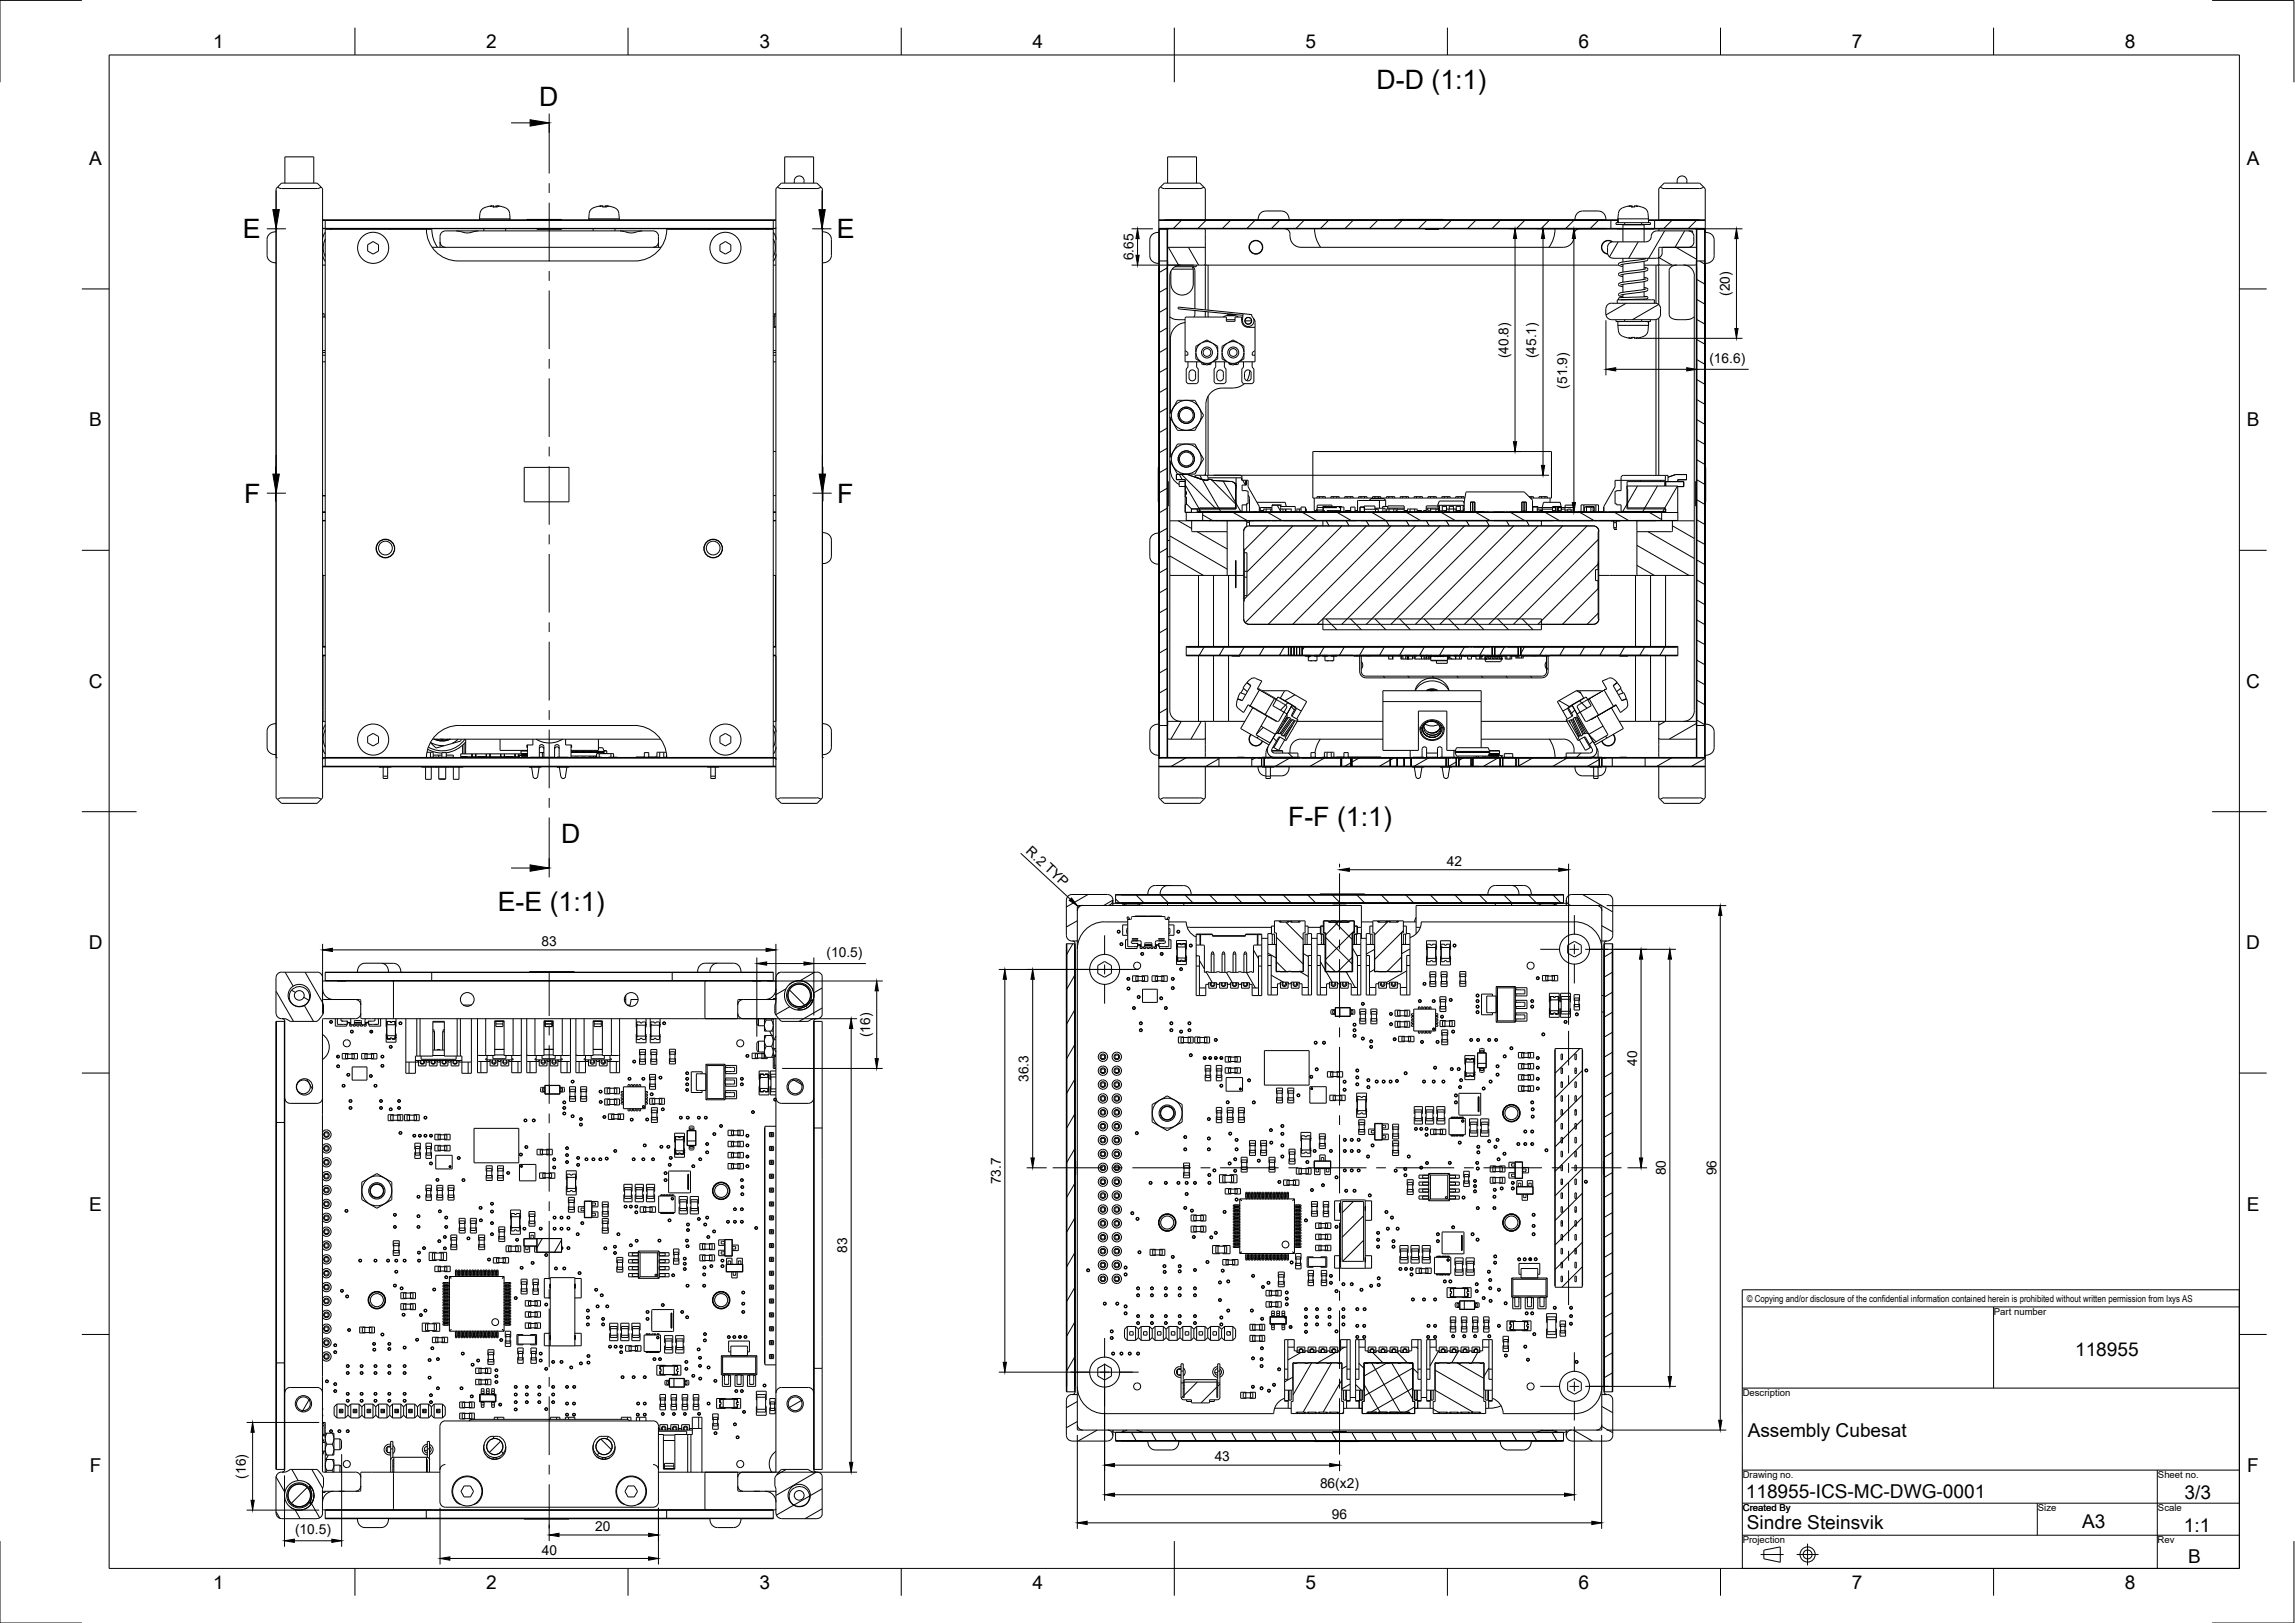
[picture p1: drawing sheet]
<svg xmlns="http://www.w3.org/2000/svg" width="420mm" height="297mm" viewBox="0 0 420 297" stroke-linecap="round" stroke-linejoin="round" font-family="sans-serif">
<defs><g id="words">
<g font-size="4.9">
<text x="252" y="16.3">D-D (1:1)</text>
<text x="98.7" y="19.4">D</text>
<text x="44.4" y="43.6">E</text>
<text x="153.2" y="43.6">E</text>
<text x="44.7" y="92">F</text>
<text x="153.2" y="92">F</text>
<text x="102.7" y="154.3">D</text>
<text x="235.8" y="151.2">F-F (1:1)</text>
<text x="91.1" y="166.7">E-E (1:1)</text>
</g>
<g font-size="3.5">
<text x="39" y="8.8">1</text>
<text x="89" y="8.8">2</text>
<text x="139" y="8.8">3</text>
<text x="189" y="8.8">4</text>
<text x="239" y="8.8">5</text>
<text x="289" y="8.8">6</text>
<text x="339" y="8.8">7</text>
<text x="389" y="8.8">8</text>
<text x="16.3" y="30.2">A</text>
<text x="411.3" y="30.2">A</text>
<text x="16.3" y="78">B</text>
<text x="411.3" y="78">B</text>
<text x="16.2" y="125.9">C</text>
<text x="411.2" y="125.9">C</text>
<text x="16.2" y="173.7">D</text>
<text x="411.2" y="173.7">D</text>
<text x="16.3" y="221.6">E</text>
<text x="411.3" y="221.6">E</text>
<text x="379.9" y="248.1">118955</text>
<text x="320" y="263">Assembly Cubesat</text>
<text x="16.4" y="269.4">F</text>
<text x="411.4" y="269.4">F</text>
<text x="319.6" y="274.2">118955-ICS-MC-DWG-0001</text>
<text x="399.9" y="274.4">3/3</text>
<text x="319.8" y="279.9">Sindre Steinsvik</text>
<text x="381.2" y="279.6">A3</text>
<text x="399.8" y="280.3">1:1</text>
<text x="400.6" y="286.1">B</text>
<text x="39" y="290.8">1</text>
<text x="89" y="290.8">2</text>
<text x="139" y="290.8">3</text>
<text x="189" y="290.8">4</text>
<text x="239" y="290.8">5</text>
<text x="289" y="290.8">6</text>
<text x="339" y="290.8">7</text>
<text x="389" y="290.8">8</text>
</g>
<g font-size="2.5">
<text x="207.5" y="47.6" transform="rotate(-90 207.5 47.6)">6.65</text>
<text x="316.7" y="54.2" transform="rotate(-90 316.7 54.2)">(20)</text>
<text x="276.1" y="65.6" transform="rotate(-90 276.1 65.6)">(40.8)</text>
<text x="281.3" y="65.6" transform="rotate(-90 281.3 65.6)">(45.1)</text>
<text x="286.9" y="71.1" transform="rotate(-90 286.9 71.1)">(51.9)</text>
<text x="312.9" y="66.4">(16.6)</text>
<text x="187.7" y="156" transform="rotate(43 187.7 156)">R.2 TYP</text>
<text x="264.9" y="158.5">42</text>
<text x="99.2" y="173.1">83</text>
<text x="151.3" y="175.1">(10.5)</text>
<text x="159.3" y="189.8" transform="rotate(-90 159.3 189.8)">(16)</text>
<text x="299.7" y="195.1" transform="rotate(-90 299.7 195.1)">40</text>
<text x="188.3" y="198" transform="rotate(-90 188.3 198)">36.3</text>
<text x="305" y="215.1" transform="rotate(-90 305 215.1)">80</text>
<text x="314.2" y="215.1" transform="rotate(-90 314.2 215.1)">96</text>
<text x="183.2" y="216.7" transform="rotate(-90 183.2 216.7)">73.7</text>
<text x="155.1" y="229.3" transform="rotate(-90 155.1 229.3)">83</text>
<text x="222.4" y="267.4">43</text>
<text x="45" y="270.6" transform="rotate(-90 45 270.6)">(16)</text>
<text x="241.7" y="272.3">86(x2)</text>
<text x="54" y="280.8">(10.5)</text>
<text x="108.9" y="280.2">20</text>
<text x="243.8" y="278">96</text>
<text x="99.2" y="284.5">40</text>
</g>
<g font-size="1.7">
<text x="319.8" y="238.3">© Copying and/or disclosure of the confidential information contained herein is prohibited without written permission from Ixys AS</text>
<text x="365" y="240.7">Part number</text>
<text x="319" y="255.5">Description</text>
<text x="319" y="270.5">Drawing no.</text>
<text x="395.1" y="270.5">Sheet no.</text>
<text x="319.1" y="276.6">Created By</text>
<text x="373.1" y="276.6">Size</text>
<text x="395.1" y="276.6">Scale</text>
<text x="319" y="282.4">Projection</text>
<text x="395" y="282.4">Rev</text>
</g>
</g></defs>
<!-- layer: Visible -->
<g fill="none" stroke="#000" stroke-width=".18">
<path d="M50.8 34.2l.7 .3h6.6l.7-.3M50.8 34.2l-.3 .3v111.5l.3 .3M50.8 34.2l.7-.7h6.6l.7 .7M52.2 33.5v-4.8h5.2v4.8M58.8 34.2l.3 .3v111.5l-.3 .3M88.6 38.1a1.29 1.29 0 0 0-.7 1l-.1 1h5.6l-.1-1M89.2 37.9h.1M89.9 37.7l-1.3 .4M90.1 37.7h-.2M90.1 37.7h.1M90.1 37.7l-.4 .1 .7-.1M90.3 37.9h.1"/>
<path d="M90.3 37.9h.6M90.4 37.7v.2M90.4 37.7l-.1 .2M90.8 37.7l.6 .1-.3-.1h.2M90.8 37.7v.2M90.8 37.7l.1 .2M90.9 37.9h.1M91 37.7h.1M91.3 37.7l.7 .2M92 37.9h.1M92.1 37.9l.5 .2a1.2 1.2 0 0 1 .7 1M109.2 37.9h.1"/>
<path d="M109.9 37.7l-.7 .2a1.64 1.64 0 0 0-1.3 1.2l-.1 1h5.6a1.81 1.81 0 0 0-.8-2l-.5-.2M110.1 37.7h-.2M110.1 37.7h.1M110.1 37.7l-.4 .1 .7-.1M110.2 37.9h.1M110.3 37.9h.6M110.3 37.9l.1-.2v.2M110.8 37.7l.1 .2M110.8 37.7v.2M110.9 37.9h.1M111 37.7h.3M111.1 37.7l.3 .1-.6-.1"/>
<path d="M111.3 37.7l.7 .2M112 37.9h.1M142.3 34.2l.8 .3M142.3 34.2l-.3 .3v111.5l.3 .3M142.3 34.2l.7-.7h6.6l1 1v111.5l-1 1h-6.6l-.7-.7M143.7 33.5v-4.8h5.2v4.8M145.4 33.5a.96 .96 0 0 1 .9-1.3 .96 .96 0 0 1 .9 1.3M150.3 34.2l-.7 .3h-6.6M212.4 34.2l-.2 .3v7.5M212.4 34.2l.8-.7h6.5l.7 .7M212.5 34.2l.7 .3h6.5M213.8 33.5v-4.8h5.3v4.8"/>
<path d="M220.4 34.2l.3 .3v5.8M220.4 34.2l-.7 .3M297.5 37.9l-.5 .2a1.21 1.21 0 0 0-.7 1l-.1 1h5.6a1.81 1.81 0 0 0-.8-2M297.6 37.9h.1M297.6 37.9h-.1M298.3 37.7l-.7 .2M298.5 37.7l-.3 .1 .6-.1M298.5 37.7h-.2M298.5 37.7h.1M298.7 37.9h.1M298.7 37.9h.6M298.8 37.7v.2"/>
<path d="M298.8 37.7l-.1 .2M299.2 37.7v.2M299.2 37.7l.1 .2M299.3 37.9h.1M299.5 37.7h.2M299.5 37.7l.3 .1-.6-.1M299.5 37.7h.1M299.7 37.7l1.3 .4M300.4 37.9h.1M304 34.2l.7 .3h6.5l.7-.3M308.8 33.1v.4M308.8 33.1a.94 .94 0 0 0-1.1-.9 .94 .94 0 0 0-.7 1.3"/>
<path d="M50.5 42.4a1.68 1.68 0 0 0-1.6 2.2v1.6a1.57 1.57 0 0 0 1.6 1.9M50.5 41.9h.1M59.1 46.5l.1 .7 .4 .6M59.1 58h.4M59.1 57.4h.3v.6M59.1 40.3h82.9M59.1 48.5h.4M59.1 41.7l.2 .2M59.1 41.8h82.9M59.2 44.5v1.7M59.3 46.2l.3 .8M59.5 40.3v1.6"/>
<path d="M59.6 42.5l-.4 .6-.1 .8M59.6 43.8l-.3 .7M61.1 41.9l-.7 .1M67.3 44.8l1-.6 1 .6v1.1l-1 .6-1-.6zM71.1 41.9l.4 .1M78.1 41.9a5.8 5.8 0 0 0 5.8 5.9M79.1 45.3h41.9M80.1 45.3l-.8-1.6-.2-1.8-19.6 .1v98.3M80.6 44.3a1.01 1.01 0 0 0 1 1M83.5 42.3h4.1M83.5 42.3h-1.9a1.01 1.01 0 0 0-1 1v2M83.5 42.3l.8 .1"/>
<path d="M83.9 47.8h32.4a5.8 5.8 0 0 0 5.8-5.9l19.5 .1v98.3M87.6 42.3l-.8 .1M87.6 42.3h25.9M87.9 40.1l-.1 .2M88.6 41.9v.4M92.6 41.9v.4M93.3 40.1l.1 .2M96.5 40.3v-.1h6.3v.1M98.3 41.9v.1h4.5v-.1M98.3 41.9h4.5M107.9 40.1l-.1 .2M108.6 41.9v.4"/>
<path d="M112.6 41.9v.4M113.3 40.1l.1 .2M113.5 42.3h4.1M113.5 42.3l.8 .1M117.6 42.3h2a1.01 1.01 0 0 1 1 1l-.1 2M117.6 42.3l-.8 .1M120.6 44.3a1.01 1.01 0 0 1-1 1M130.1 41.9l-.5 .1M131.8 44.8l1-.6 1 .6v1.1l-1 .6-1-.6zM140.1 41.9l.6 .1M141.6 58h.2M141.6 59.9h.4"/>
<path d="M141.6 40.3v1.6M141.6 48.5h.4M141.6 43.8l.3 .7M141.6 42.5l.3 .6 .2 .8M141.8 57.9v1.9h.2M141.8 57.6h.2M141.8 57.9h.2M141.9 44.5v1.7M141.9 46.2l-.3 .8M142 57.4h-.2v.5M142.1 46.5l-.2 .7-.3 .6M142.1 41.7l-.2 .2"/>
<path d="M150.6 42.4a1.68 1.68 0 0 1 1.6 2.2v1.6a1.57 1.57 0 0 1-1.6 1.9M150.6 41.9h.1M212.2 42.5a1.56 1.56 0 0 0-1.7 2v1.8a1.55 1.55 0 0 0 1.7 1.9M212.2 42h1.6v93.1M212.2 42v5.8M212.2 40.3h84M212.2 47.8h1.6M212.2 41.8h82.7M212.2 40.3h82.7M212.2 47.8v85M212.2 42v96.6M212.2 48.8v82.9"/>
<path d="M213.2 40.3h.1M213.2 41.8v.1M213.7 42v96.6M213.7 48.8h.1M213.8 45.5l.2-.2h6.5l.2 .2M213.8 48.3l.2 .2h82.4M214 41.9l-.2 .2M214.2 58.1v-.1a2.48 2.48 0 0 0 2 .5h.8M214.2 50.5v79.5a2 2 0 0 0 2 2M214.4 49.6v2.4M214.4 52a2.04 2.04 0 0 0 2 2 2.04 2.04 0 0 0 2.1-2M214.6 49.3h3.9"/>
<path d="M216.2 48.5a2 2 0 0 0-2 2M217 59a2.99 2.99 0 0 0-2.7 3v13.6M217.3 58h7.2v.8h1.6v-.8h1.4M217.3 58l-.3 .3v7.9h2.9M218.4 49.1v-.3l.3 .3 .1 .4v7M218.4 49.1l.1 .2M218.5 49.3v2.7M218.8 56.8l-.1 .9-.1 .3M219 48.5v.3h-3.9M220.5 41.9l.2 .2v6.2M220.7 48.3l-.2 .2M220.7 57v1"/>
<path d="M220.9 48.5l-.2 .4v7.8M221.2 48.5v8.3M221.2 57.1v.9M224.5 58.5h1.6M224.6 57.7h1.5v.1h-1.5zM224.6 57.8l-.6 .2M224.7 57.6h1.2M224.7 57.6v.1M224.7 57.6l.6-.1 .6 .1M225.9 57.6v.1M226.1 57.8l.6 .2M227.3 58v.7"/>
<path d="M227.3 58.7a1.2 1.2 0 0 0 1.2 1.2h1.3M227.6 57.4l1.6 .2v.3a1.05 1.05 0 0 1-.3 1.8 1.05 1.05 0 0 1-1.4-1.1zM227.6 57.4l-11.9-1.2v.3l11.9 1.2M227.9 58.7a.6 .6 0 0 1 .6-.6 .6 .6 0 0 1 .6 .6M227.9 58.7a.6 .6 0 0 0 .6 .6 .6 .6 0 0 0 .6-.6M227.9 58.7h1.2M229.5 58.3l.3 .7M229.8 59v7.2h-3M230.3 40.3a1.56 1.56 0 0 1 2-1.7h1.8a1.55 1.55 0 0 1 1.9 1.7M235.2 41.9a1.01 1.01 0 0 1 1 1M236.2 42.9a2.1 2.1 0 0 0 2 2.4h48a2 2 0 0 0 2-2M240.7 41.8l.2 1.8 .9 1.6"/>
<path d="M256.1 40.3v-.1h8.2v.1M260.9 41.9v.1h2.5v-.1M260.9 41.9h2.5M284.7 41.8l-.3 1.8-.8 1.6M288.2 42.9v.4M288.3 40.3a1.55 1.55 0 0 1 2-1.7h1.8a1.57 1.57 0 0 1 1.9 1.7M289.2 41.9a1.01 1.01 0 0 0-1 1M293.8 40.3h.1M293.8 41.8v.1M294 56.5v1M294 57.5a1.01 1.01 0 0 0 1 1M294.3 46.2a1.01 1.01 0 0 0 1 1.1"/>
<path d="M294.9 41.9h2.2M294.9 40.3h1.3v.3M294.9 40.3v1.6M295 55.5h8M295 55.5a1.01 1.01 0 0 0-1 1M295.1 44.3a1.2 1.2 0 0 0-1.8 .5 1.2 1.2 0 0 0 1 1.6M295.2 44.3a1.26 1.26 0 0 0-1.9 .5 1.26 1.26 0 0 0 1 1.7M295.3 47.3h8M295.8 58.5v.4h1.6M296.2 40.2l.1-.1-.1 .1M296.2 59v.5M296.2 40.6l.1 .2"/>
<path d="M296.2 59.5h.1M296.2 40.1v.5M296.2 40.6l.2 .2M296.3 58.9h-.1M297.1 48.4h.1M297.1 50.2h.1M297.1 52.1h.1M297.1 53.9v.5M297.1 41.2h3.9M297.1 41.1v3.2M297.1 47.3v.6M297.1 48.4v1.4"/>
<path d="M297.1 50.2v1.5M297.1 52.1v1.4M297.1 54.8v.1M297.4 40.8h-1.6v.3h1.6M297.4 41.1h3.1M297.4 40.8h3.1M297.4 58.9h3.1M297.4 40.8v.3M297.4 58.5v.4M300.5 40.8h1.7v.3h-1.7M300.5 40.8v.3M300.5 58.5v.4"/>
<path d="M301 54.9h-4.9v.6M301 54.9h1.9v.6M301 54.2l.4 .1a.23 .23 0 0 1 .3 .2 .23 .23 0 0 1-.3 .2l-4.7 .2M301 48.9l.4 .1 .3 .3a1.93 1.93 0 0 1-1.7 .5l-3.3 .5M301 50.7l.6 .2 .1 .2a1.84 1.84 0 0 1-1.5 .6l-3.5 .5M301 52.6l.4 .1 .3 .3a1.93 1.93 0 0 1-1.7 .5l-3.3 .5M301 41.9h1.9M301 41.1v3.2M301 47.3v.1M301 47.8v1.5M301 49.7v1.4M301 51.5v1.5"/>
<path d="M301 53.4v.9M301 54.7v.2M301.3 47.3l-3.5 .5a1.75 1.75 0 0 0-1.5 .6l.3 .3 .5 .1M301.3 49.2l-3.5 .5a1.85 1.85 0 0 0-1.5 .5l.1 .2 .7 .2M301.3 51l-3.5 .5a1.85 1.85 0 0 0-1.5 .6l.1 .2 .7 .2M301.3 52.9l-3.5 .5a1.75 1.75 0 0 0-1.5 .5l.1 .2 .7 .2M301.4 54.3l-4.3 .1a.59 .59 0 0 0-.8 .3l.1 .2M301.6 47.3l.1 .1a1.84 1.84 0 0 1-1.5 .5l-3.5 .6M301.6 58.9h.2v.5M301.7 58.9h.1zM301.7 40.1l.1 .5-.1 .1M301.8 40.3h10.4"/>
<path d="M301.8 40.3h1.1M301.8 59.5h-.1M301.8 59v.3M301.8 58.9v.5M302.2 58.5v.4h-1.7M302.9 41.8h9.3M302.9 40.3h9.3M302.9 40.3v1.6M303 55.5a.97 .97 0 0 1 1 1v1a1.01 1.01 0 0 1-1 1h-8M303.2 48.5v7M303.2 58.5v28.5M303.4 48.5l.3 .4v6.9"/>
<path d="M303.7 45.5l.2-.2h6.5l.2 .2M303.7 48.3l.2 .2M303.7 40.3v-5.8l1-1h6.5l1 1v8M303.7 45.5v2.8M303.7 58.2v28.8M303.9 41.9h-.2v.4M304 40.3h.1M304 41.8v.1M304.3 45.5v.8M304.3 46.2a1.01 1.01 0 0 1-1 1.1M304.5 45.3l-.2 .2M307 48.5a1.22 1.22 0 0 0-1.4 1v8a1.19 1.19 0 0 0 1.5 1h.6a3.3 3.3 0 0 0 2.5-.4"/>
<path d="M308.2 48.5a2 2 0 0 1 2 2M309.1 42.3a1.01 1.01 0 0 1 1 1M309.9 42.6v-.3h-6.6a1.18 1.18 0 0 0-1.1 1.4l-.5 .5-.4 .1h-6a.97 .97 0 0 0-1 1v1M310.1 43.3v1M310.1 44.3a1.01 1.01 0 0 1-1 1M310.2 50.5v79.5a2 2 0 0 1-2 2M310.4 41.9l.2 .1M310.6 42v3.4M310.6 42h1.6v5.8M310.6 48.3l-.2 .2h-9.4M310.6 45.5v2.8M310.6 42v96.6"/>
<path d="M310.6 48.8v82.9M311.1 40.3h.1M311.1 41.8v.1M312.1 42v96.6M312.1 48.8h.1M312.2 42.5a1.56 1.56 0 0 1 1.6 2v1.8a1.55 1.55 0 0 1-1.6 1.9M312.2 47.8h-1.6v85h1.6M312.2 47.8v85M312.2 48.2v37.3M59.1 66.2h.4M59.1 64.5h.4M59.1 65h.4"/>
<path d="M59.1 64.2h.4M141.6 66.2h.4M141.6 64.5h.4M141.6 65h.4M141.6 64.2h.4M214.2 76.3l.6 1.1M214.3 76.5v7.1M214.8 74.6l-.6 1.1M214.8 77.4l.8 1.4h1.6M214.8 77.4a2.74 2.74 0 0 0 2.4 1.3M214.8 74.6a2.74 2.74 0 0 0 0 2.8M217 64.2l.5 .3v.5h-.5"/>
<path d="M217.2 73.3h-1.6l-.8 1.3M217.2 73.3h1.6l.7 1.3M217.2 73.3a2.74 2.74 0 0 0-2.4 1.3M217.2 73.3a2.74 2.74 0 0 1 2.4 1.3M217.5 66.2v1l-.3 .3v2.4l.3 .3h1.6l.3-.3v-2.4l-.3-.3v-1M217.7 68.3a.6 .6 0 0 1 .6-.6 .6 .6 0 0 1 .6 .6M217.7 68.3v.8a.6 .6 0 0 0 .6 .6 .6 .6 0 0 0 .6-.6v-.8M218.9 64.6a2 2 0 0 0 1 1.6M219.5 77.4l-.7 1.4h-1.6M219.5 74.6l.8 1.4-.8 1.4M219.6 74.6a2.74 2.74 0 0 1 0 2.8M219.6 77.4a2.74 2.74 0 0 1-2.4 1.3"/>
<path d="M219.9 66.2l.2 .5h.6M219.9 66.2l.5 .4a.59 .59 0 0 0 1 0l.5-.3M219.9 62.8a2 2 0 0 0-1 1.7M219.9 62.8l-.5 .3a.57 .57 0 0 0-.5 .8v1.2a.56 .56 0 0 0 .5 .9l.5 .2M220 66.3a2 2 0 0 0 1.9 0M220 62.8a2 2 0 0 1 1.9 0M221.2 72.5v14.5M221.8 66.3l-.2 .4h-.5M221.9 62.8l.5 .3a.57 .57 0 0 1 .5 .8v.6M221.9 62.8l-.5-.3a.59 .59 0 0 0-1 0l-.5 .3M222 66.2l-.1 .1M222 66.2h2.7"/>
<path d="M222 62.8a2 2 0 0 1 .9 1.7M222.6 66.2v1l-.3 .3v2.4l.3 .3h1.6l.3-.3v-2.4l-.3-.3v-1M222.8 68.3v.8a.6 .6 0 0 0 .6 .6 .6 .6 0 0 0 .6-.6M222.8 68.3a.6 .6 0 0 1 .6-.6 .6 .6 0 0 1 .6 .6M222.9 64.6v.5a.56 .56 0 0 1-.5 .9l-.4 .2M222.9 64.5v.1M222.9 64.6a2 2 0 0 1-.9 1.6M223.7 64.6v.5a.56 .56 0 0 0 .5 .9l.5 .2M223.7 64.5v.1M223.7 64.6a2 2 0 0 0 1 1.6M224 68.3v.8M224.7 62.8a2 2 0 0 0-1 1.7"/>
<path d="M224.7 66.2l.1 .1M224.8 66.3a2 2 0 0 0 1.9 0M224.8 62.8a2 2 0 0 1 1.9 0M224.8 66.3l.4 .3a.59 .59 0 0 0 1 0l.5-.3M224.8 62.8l.4-.3a.59 .59 0 0 1 1 0l.5 .3M224.8 62.8l-.6 .3a.57 .57 0 0 0-.5 .8v.6M224.9 66.4l.2 .3h.4M225.8 71a4.8 4.8 0 0 0-3.9 .7 2.99 2.99 0 0 0-1.1 2.3v12M226.7 62.8l.5 .3a.57 .57 0 0 1 .5 .8v.6M226.8 66.2l-.1 .1M226.8 62.8a2 2 0 0 1 .9 1.7M226.9 66.2l-.3 .5h-.7"/>
<path d="M227.6 66.2v1l-.2 .3v2.4l.2 .3h1.6l.4-.3v-2.4l-.4-.3v-1M227.7 64.6a2 2 0 0 1-.9 1.6M227.7 64.6v.5a.56 .56 0 0 1-.5 .9l-.4 .2M227.7 64.5v.1M227.8 70.2l-1.1 .7-.9 .1M227.8 68.3l.1 .8a.6 .6 0 0 0 .6 .6 .6 .6 0 0 0 .6-.6M227.9 68.3a.6 .6 0 0 1 .6-.6 .6 .6 0 0 1 .6 .6M228.8 67.8l-.1 .9-.4 1M229 68.3v.8M229.8 64.2l-.5 .3v.5h.5M297.5 61.7h.1M297.6 61.7l.7 .2"/>
<path d="M298.6 61.9l-.4-.1 .3 .1h-.2M298.7 61.8h.6M298.7 61.7v.1M298.7 61.7l.1 .2M298.8 61.9h-.2M298.8 61.8v.1M299.2 61.9h.2M299.2 61.8v.1M299.3 61.7l-.1 .2M299.3 61.7v.1M300.4 61.8h.1M300.4 61.7l-1 .2"/>
<path d="M300.5 61.7h-.1M301 61.5a1.22 1.22 0 0 0 .7-1l.1-1h-5.6a1.84 1.84 0 0 0 .8 2l.5 .2M301 61.5l-.5 .2M50.5 85.4h-.1v6.3h.1M59.1 90.7h.4M59.1 93.7h.4M59.1 95.3h.4M96 85.5h8.2v6.3h-8.2zM141.6 90.7h.4M141.6 82.6h.4M141.6 93.7h.4M141.6 95.3h.4"/>
<path d="M150.6 97.5a1.56 1.56 0 0 1 1.6 1.9v1.8a1.55 1.55 0 0 1-1.6 2M150.6 85.4h.1v6.3h-.1M212.2 97.6a1.55 1.55 0 0 0-1.7 1.9v1.8a1.55 1.55 0 0 0 1.7 2M212.2 85.5h-.2v6.3h.2M213.7 88.1h.2v4.5h-.2M213.8 98.9h.4M213.8 88.1v4.5M214.2 95.3h4M214.3 84.5v1.5M214.3 86a3 3 0 0 0 1.6 2.7M214.8 82.6l-.6 1.1M217 91h.2v1.4h-.2"/>
<path d="M217 88.1h-1.1v.9h1.1M217 89.8l.2 .2v.5l-.2 .1M217 90.6h.1M217.2 81.3h-1.6l-.8 1.3M217.2 81.3h1.6l.7 1.3M217.2 95.3h90M217.2 93.8v1.5M217.2 81.3a2.74 2.74 0 0 0-2.4 1.3M217.2 81.3a2.74 2.74 0 0 1 2.4 1.3M218.2 95.3h2M218.2 95.3v1.8l.2 .2h6.3M218.8 87.3v-.3h8.2l.3 .2 .1 .7"/>
<path d="M218.8 87.2l1.6 .7h.8M219.2 93.8h1M219.3 93.1v.6h12.6M219.3 87.4v.1M219.4 93.7h.1M219.5 82.6l.8 1.4-1.5 2.8h-3.2l-1.4-2.5M219.6 82.6a2.74 2.74 0 0 1-2.4 4.1 2.74 2.74 0 0 1-2.4-4.1M220.2 93.7l84.7 .1h-.7v1.5M220.2 95.3h84M220.2 93.7v1.6M220.6 93.7h.1M220.7 86.8v.2"/>
<path d="M220.8 86l-.2 1M221 87l.2 .4M221.2 87.9l-1.3-.2-2.5-.9h-2v1h1.6v6h2.2v-.7M221.2 87.7h.4l.5 .2 3.2 .2M221.2 87.4v.5M221.2 87.4h6.1v.5h1.2v1.2l2 3.6v1M221.2 93.7v.1M221.4 95.3h.2M221.9 95.3h.4M222 93.7v.1M222.2 93.7h.1M222.3 93.7v.1"/>
<path d="M222.5 95.3h.5M222.7 93.7v.1M223.1 93.7v.1M223.3 95.3h4.4M223.5 93.7h.1M223.6 93.7v.1M223.8 93.7v.1M224.7 95.3v2M224.7 97.3v8M225.1 93.7h.1M225.1 93.7v.1M225.3 88.1a1.01 1.01 0 0 1 1 1"/>
<path d="M225.5 93.7v.1M225.6 93.7h.1M226 88.4h.3M226.2 93.7v.1M226.3 88.9h.1M226.3 87.4v5.7h-8.2v.7M226.3 89.5l-.1 3.4h-6.6v.7M226.5 93.7v.1M226.6 93.7h.1M227.3 93.7h.1M227.7 97.3a1.01 1.01 0 0 1 1-1h63a1.01 1.01 0 0 1 1 1M227.7 97.3v3.2"/>
<path d="M227.7 93.7v.1M227.9 95.3h.1M227.9 93.7h.1M228 87.9v.9M228.2 87.9v.9h-.8v1l1.1 .1v2.3h-.3v.2h-.8v1.2h-8.1M228.2 95.3l.1 1.1a1.01 1.01 0 0 0-.6 .9M228.2 92.2v1.5M228.2 95.6h.5M228.5 90.6l.2 .6v2.5M228.7 95.3v1M229.3 95.3h.1M229.3 93.7h.1"/>
<path d="M229.5 93.7v.1M229.5 95.3h2.3M230.1 91.9h5.2l.2 .8M230.1 93.7v.1M230.4 93.7h.1M230.5 93.7v.1M230.5 92.9h2.4M230.5 93.2h.2M230.5 93.6h.2M230.7 92.9v.5M230.7 93.4v.3M230.7 93.4h.7"/>
<path d="M230.9 93.7h.1M231.2 93.7v.1M231.6 93.7v.1M231.8 93.2v.5M232.2 95.3h.4M232.6 93.2v.5M232.7 93.7h.1M232.7 93.1v.1M232.9 93.2l-1.5-.1v.6M232.9 92.9v.8M232.9 92.4h.1M232.9 92.4h1.5"/>
<path d="M232.9 92.4v.5M232.9 93.7h-.3M232.9 95.3h1M234.2 95.3h.4M234.4 92.4h.1M234.4 92.4v1.3M234.4 92.7h2.7v1M234.5 93.2l.8-.1v.6h.1v-.5h1v.5l.7-.1M234.8 93.7h1.7M234.9 93.2v.5M234.9 93.7h.1M234.9 93.1v.1"/>
<path d="M234.9 95.3h13.4M235.5 93.1l-.1 .1M235.8 93.7h.1M236.4 93.1v.1M236.5 93.6v.1M236.6 93.7v.1M236.7 93.7h1.2M236.7 93.6v.1M236.9 93.7v.1M237.5 93.7h.1M237.7 93.7v.1M237.9 93.2v.5"/>
<path d="M238.1 93.7h1.5M238.2 93.2l-.8-.1v.6M238.2 93.7v-.9h.8v.9M238.5 93.7v.1M239 93.2h.2M239.1 93.7h.1M239.2 93.2v.5M239.2 93.7h.1M239.2 93.7v.1M239.5 93.7v.1M240.3 93.7h.1M240.3 93.7h.9"/>
<path d="M240.4 93.7h.1M240.5 93.7h.1M240.6 91.2v2.2h.3v.2M241.1 91.2v-.3h1.5v.3M241.1 92.9v.5M241.1 93.7h.1M241.1 93.4l.1 .3M241.1 93.4h1.1M241.1 92.9h3.6h-2.5M241.1 93.4l-.1 .3M241.1 93.2l-.1 .4h-.3v.1M241.6 90.9v.3"/>
<path d="M242.2 90.9v.3M242.2 95.3v1M242.2 93.6h.1M242.2 92.7h.1M242.2 93.5h.3h-.3M242.2 92.7h3.2M242.7 93.7v.1M242.8 92.7h-.6v1M242.9 93.7v.1M243.2 93.7h.1M243.3 93.7v.1M243.5 93.7v.1"/>
<path d="M243.6 91.2v-.3h1.6v.3M243.9 93.7h.1M243.9 92.7l-.1-.3h-2.6l-.1 .5M244.1 90.9v.3M244.4 93.7h.1M244.6 93.7h.1M244.7 90.9v.3M244.8 92.7h.6v1M245.4 93.6h.1M245.4 92.7h.1M245.4 92.9h-.3h.3M245.4 93.5h-2.5h2.5"/>
<path d="M245.4 92.8h.6v.9M245.6 93.7h.1M246.1 93.7h.1M246.2 91.2v-.3h1.5v.3M246.3 93.7h.9M246.3 93.7h-4.7M246.6 90.9v.3M246.6 93.4v.3M247.2 93.7h1M247.2 93.7h.1M247.3 90.9v.3M247.3 93.7v-.9h.8v.9"/>
<path d="M247.3 93.4h-1v.3M248.1 93.4h.4v.3M248.3 93.7v.1M248.5 93.7h1.6M248.7 91.2v-.3h1.6v.3M248.9 93.6v.1M248.9 93.6v.2M249 93.7v-.9h.8v.9M249.1 95.3h.9M249.2 90.9v.3M249.7 92.8v-.2h2v.6M249.8 93.2h2.5v.5"/>
<path d="M249.8 90.9v.3M249.9 93.7v.1M250.4 93.7v.1M250.4 95.3h2.2M250.7 91.6h3M250.7 91.6l.3-.3h2.4l.3 .3M250.7 91.6h.1M251.3 91.2v-.3h1.5v.3M251.3 93.7h3.1M251.7 93.7v.1M251.7 93h1.9v.7M251.7 90.9v.3"/>
<path d="M251.8 93.2v.5M252 93v.2M252 93.7v.1M252.3 90.9v.3M252.5 93.7v.1M252.5 93v-1.4h-4v2h.5M252.9 93.7v.1M252.9 95.3h.2M252.9 93.7h.1M253.2 93v.7M253.4 93.7h.1M253.4 95.3h4.3"/>
<path d="M253.6 93.6h.3M253.7 91.6v1.1M253.7 93.6v.1M253.8 91.2v-.3h1.5v.3M253.8 93.6v.1M253.9 93.2v.5M253.9 93.7h.1M253.9 93.2l1.7-.1v.6M253.9 93.1v.1M254 93l.1-.4h2.9l.1 .4M254 93h3.1M254 93v.2"/>
<path d="M254.1 92.7h-1v.3M254.3 90.9v.3M254.3 93.2v.5M254.9 90.9v.3M255.1 93.7h3.1M255.2 93.2v.5M255.2 93.1v.1M255.4 93v.2M255.6 93.5h.2M255.8 93v.2M255.8 93.4v.1M255.8 93.2h1.3"/>
<path d="M255.8 93.2v.5M256 93.6v.1M256.1 93.7h.1M256.3 93.6v.1M256.3 91.2v-.3h1.6v.3M256.8 93.6v.1M256.8 90.9v.3M257 93.7h.1M257.1 93.4h.6M257.1 93.2l-.1 .4h-1.2M257.1 93v.2M257.2 93.7h.1"/>
<path d="M257.4 90.9v.3M257.4 93.4v.3M257.7 93.2v.5M257.7 93.7h.1M257.7 93.2l1.7-.1v.6M258 95.3h.2M258.1 93.2v.5M258.5 95.3h1.2M258.9 91.2v-.3h1.5v.3M259 93.2v.5M259 93.1v.1M259.3 90.9v.3"/>
<path d="M259.4 93.4h.9v.3M259.9 93.7h.4M259.9 93.7h-1M259.9 93.7h.1M260 90.9v.3M260 93.4v.3M260 95.3h.2M260.5 93.7h.1M260.5 95.3h.5M261.1 93v.2M261.1 93.2h.3M261.1 93.2v.4h.3"/>
<path d="M261.1 93h2.2M261.1 93.4h-.5v.3h-.3M261.2 93.7h2.9M261.2 93.6v.1M261.3 95.3h.2M261.4 93v.2M261.4 93.4v.1M261.4 91.2v-.3h1.6v.3M261.4 93.2v.5M261.4 93.5h.5M261.8 95.3h1.7M261.8 93.7h.1"/>
<path d="M261.9 93v.2M261.9 93.4v.1M261.9 90.9v.3M261.9 93.2v.5M261.9 93.6h.1M262 93.1l-.1 .1M262.5 90.9v.3M262.8 93.7h.1M262.8 93.1l.5 .1M262.9 93.2h-1v.5M262.9 93.2v.5M262.9 93.6h.4"/>
<path d="M263.2 93.6v.1M263.2 92.6h-2.1v.4M263.2 92.5h4.9M263.2 92.5v.2M263.2 92.7h.3M263.2 92.7l.3 .8M263.3 93h.1M263.3 93v.2M263.3 93.4v.1M263.3 93.2v.5M263.3 93.5h.1M263.4 93.2v.5"/>
<path d="M263.5 93.7v.1M263.5 92.5v1.2M263.5 93.5h.6M264 91.2v-.3h1.5v.3M264.1 92.5v1.2M264.1 92.7h.7M264.1 93.5h.7M264.4 95.3h8.1M264.4 90.9v.3M264.6 93.5v.2M264.8 92.5v1.2M264.8 93.5h.1"/>
<path d="M264.8 93.2h1.8M264.8 93.7h.1M265 93.7v.1M265 90.9v.3M265.2 93.7v.1M265.3 93.1v.1M265.3 93.2v.5M265.3 92.5v.7M265.3 92.7h.8M265.4 93.7l-1 .1M265.5 93.7v.1M266.1 92.5v.7"/>
<path d="M266.1 93.2v.6M266.1 93.7h.1M266.2 93.1l-.1 .1M266.4 93.7v.1M266.5 91.2v-.3h1.5v.3M266.6 93.5h.1M266.6 93.2v.5M266.6 92.5v1.2M266.6 93.6h.4M266.6 92.7h.8M266.6 93.5h.8M266.7 93.6l-.1 .2"/>
<path d="M266.8 93.7v.1M267 90.9v.3M267 93.6v.1M267 93.5v.1M267.1 93.7h.1M267.1 93.7v.1M267.1 93.5h.1M267.2 93.4l.2 .2M267.4 92.5v1.3M267.4 93.5h.5M267.6 90.9v.3M267.6 93.7v.1"/>
<path d="M267.9 92.5v1.2M267.9 92.7h.2M267.9 93.5h.1M268 93.7v.1M268.1 92.1l-.2-.4h-4.4l-.3 .8M268.1 91.9v1.7M268.1 93l-.2 .5M268.1 93.6v.1M268.1 93.7h-2M268.1 91.9h.1M268.2 91.2h-27.9v-8.6h43.7v8.6h-3.8M268.2 93.8h3.6"/>
<path d="M269.2 93.7v-1.8h.8v1.8M269.6 91.9v1.8M272 93.7v.1M272.5 93.7v.1M273.4 95.3h10.9M273.4 93.7v.1M275.5 93.7v.1M275.7 93.7v.1M276 93.7v.1M276.2 93.7v.1M278 93.7v.1M278.6 93.7v-1.8h.8v1.8"/>
<path d="M278.6 93.5h.8M279 91.9v1.8M279.9 90.9h.8v.3M280.3 90.9v.3M280.5 91.5l.1 2.1M280.5 91.5l-1.5-1.5h-10.5l-.4 1.9M280.5 93.7v.1M280.6 93.6l-.1 .1M280.6 92.7h1v1M280.6 93.7v-.9h.8v.9M280.8 93.7v.1M281.4 93.6h.2"/>
<path d="M281.5 93.7h.1M281.7 93.7h.1M281.7 91.2v-.3h1.6v.3M281.9 93.7h.1M281.9 93.7h1.2M281.9 93.7l-3.6 .1M282.2 90.9v.3M282.2 93.4v.3M282.2 95.3v1M282.4 93.4h-.5v.3M282.8 90.9v.3M282.8 93.6v.1"/>
<path d="M283.1 93.6v.1M283.1 93.7h.4M283.4 93.7h.1M283.5 93.7h.1M283.5 93.6v.1M283.8 91.2v.7M284.2 93.2h-2.6M284.2 93.5h.6M284.2 92.9h.6M284.3 93.7v.1M284.8 92.9h-3.2M284.8 92.7h.1"/>
<path d="M284.8 93.6h.1M284.8 92.7h-.6v1M284.8 92.7h.4M284.8 92.7h-.5M284.8 92.7v1M285.2 95.3h6.5M285.2 93.7v.1M285.2 93.6h.1M285.2 92.7h.5M285.2 92.7h.6v1M285.2 92.7v1M285.2 92.7h.1"/>
<path d="M285.2 92.9h2.9M285.2 93.5h.6M285.2 92.9h.6M285.6 93.7v.1M285.8 93.2h.7M285.8 93.4l.1-.5-.3-1h-3l-.3 1 .1 .7h1.8M285.9 93.7v.1M286 93.7h.1M286.2 93.7v.1M286.4 93.7v.1M286.5 93.4h.5M286.5 93.4v.3"/>
<path d="M286.5 93.7h-2.4M286.7 93.7v.1M286.9 93.7h.1M286.9 93.7h.2M286.9 93.7v.1M287 93.7v-.5h.6v.5M287 93.6h.6M287.1 93.7h.4M287.1 93.7h.1M287.5 93.7h.2M287.5 93.7h.1M287.6 93.4h.5"/>
<path d="M288.1 92.9v-.5h-1.5l-.1 1M288.1 92.9v.5M288.1 93.4v.3M288.9 93.7h1.7M290 92.4v1.3M290 93.7v-.9h1.7v.9M290.4 92.8v.9M290.9 92.7h.1M290.9 92.7l-.6 .1M290.9 92.7v.1M290.9 92.7h.4M290.9 92.7h-.5"/>
<path d="M291.3 92.7h.1M291.3 92.7v1M291.3 92.7h.5M291.3 92.7h.6v1M291.7 92.9h.2M291.7 93.5h.2M291.7 93.7v.1M291.7 96.3a1.01 1.01 0 0 1 1 1M292 95.3h.3M292.2 92.4v1.3M292.2 93.7h.1M292.6 93.7v.1"/>
<path d="M292.6 95.3h4.1M292.7 93.7v-1.3h-3.2v1.3M292.7 97.3v5.5M292.7 97.3h-.1v16h.1M293 93.7h.1M293.6 92.8h.1M293.6 93.7h-2.5M293.9 93.7v.1M294.2 93.7v.1M294.4 93.7v.1M295 95.3h.1M295.4 95.7h.5"/>
<path d="M295.4 95.3v1.3M295.4 96.6h.5M295.4 96.6l.2 .3M295.6 96.9h.1M295.6 96.9h.2M295.8 96.9h.1M295.9 95.3v1.3M295.9 96.6l-.1 .3M296.4 95.3h.1M296.7 93.7v.1M296.8 87.4v2.4l-1.1 .1v2.3h.3v.2h.8v1.2h8.1M296.8 87.4l.1-.2 .3-.2h8.2v1.1"/>
<path d="M297.9 88.9h9.2l.1 6.4M297.9 89.6h.1v3.3h6.8l.1 .8M299.5 95.3h3.7M299.5 93.7v.1M299.6 93.7v.1M299.7 95.3v2M299.7 97.3h6.3M299.7 97.3v8M299.9 93.7v.1M300.1 93.7v.1M300.4 93.7v.1M300.6 93.7v.1"/>
<path d="M300.9 93.7v.1M301.1 93.7v.1M301.4 93.7v.1M302.2 93.7v.1M302.4 93.7v.1M302.7 93.7v.1M302.9 93.7v.1M303.2 93.7v.1M304.2 95.3h2M304.8 88.1v.8M304.8 88.1h-6.9v5h7v.7h2.2M304.9 88.1v.8"/>
<path d="M304.9 87.9h-9.2v1.2l-2.1 3.6v1.1M304.9 87v1.1M304.9 88.1h-.1M304.9 93.1v.6M304.9 88.9v-.8h3.4v1h-1.2M304.9 88.6h.1M305.4 87.3l1.3-.4h2.1v.9h-1.7v.3M306.2 95.3v1.8l-.2 .2M306.2 95.3h4M307.1 93.7h.1M310.6 88.1h-.1v4.5h.1M312.2 85.5h.1v6.3h-.1"/>
<path d="M312.2 91.8v40.7M59.1 119.9h.4M59.1 118.4h.4M59.1 118.3h.4M59.1 105.3h.4M59.1 105.3v13M141.6 119.9h.4M141.6 118.4h.4M141.6 118.3h.4M141.6 105.3h.4M142 105.3v13M213.8 101.9h.4"/>
<path d="M214.2 105.3h10.5M217.2 118.4h90M217.2 119.9h18.7M219.4 105.3v13M222.2 105.3v13M224.7 105.3h1.5M224.9 105.3v13M226.2 102.6h.1v5h-.1zM226.3 105.3h1.4M227.7 113.3a1.01 1.01 0 0 0 1 1M227.7 100.5v9.6M227.7 110.1v3.2"/>
<path d="M227.7 100.5h.1v9.6h-.1M227.8 101.2h.5v7.8h-.5M227.8 105.6h.5M227.8 104.5h.5M234.2 119.9v.1M234.5 119.9v.1M234.9 119.9v.1M235.3 119.9v.1M235.6 119.9v.1M235.9 118.3h.5M235.9 118.3h-18.7v1.7h18.7M235.9 118.3v1.7"/>
<path d="M235.9 119.9h1M235.9 118.3h1M235.9 118.3l-18.5 .1M236.4 118.3h.5M236.4 118.3v1.7M236.9 118.3h.5M236.9 118.3v1.7M236.9 119.9h.5M237.4 119.9h.6M237.4 118.3v1.7M237.4 118.3h.6M237.4 118.3h.5"/>
<path d="M237.9 118.3h.5M237.9 118.3v1.7M238 119.9h.4M238 118.3h.4M238 118.3v1.7M238.4 119.9h35.2M238.4 118.3v1.7M238.4 118.3l30.5 .1M238.4 118.3h34.8M240 119.9v.2h-1.1v-.1M240.6 119.9v.2h1.1v-.2M242 119.9v.2h1.1v-.2"/>
<path d="M242.2 113.3h40v2h-40zM243.7 119.9v.2h1.1v-.1M247.7 119.9v.1M248.3 119.9v.1M248.6 119.9v.1M249.2 119.9v.1M256.2 119.9v.1M256.4 119.9v.1M256.8 119.9v.1M257 119.9v.1M258.4 119.9v.1M258.7 119.9v.2"/>
<path d="M259.4 119.9v.2l-2.1-.1M259.9 119.9v.2h2.7M260.6 119.9v.2M260.9 119.9v.1M261.6 119.9v.2M261.9 119.9v.1M262.1 119.9v.1M263.6 119.9v.3h.3l-.1-.3M264.1 119.9v.1M264.6 119.9v.2M264.9 119.9v.2M265.6 119.9v.2h-1.3"/>
<path d="M266.2 119.9v.2h2M266.9 119.9v.2M267.1 119.9v.1M268 119.9v.1M268.3 119.9v.1M268.5 119.9v.1M268.8 119.9v.1M269.2 118.4h.2M269.7 118.4h3M272 119.9v.1M272.3 119.9v.1M272.5 119.9v.1"/>
<path d="M273 119.9v.1M273.2 118.3h.5M273.2 118.3v1.7M273.2 118.3h.4M273.2 118.3l.1 1.8M273.2 118.3l-.2 .1M273.6 119.9h4.4M273.6 118.3v1.7M273.6 118.3l2 .1M273.7 118.3h4.2M273.7 118.3v1.7M273.9 119.9v.1"/>
<path d="M274.2 119.9v.1M274.5 119.9v.1M274.7 119.9v.1M277.9 118.3h.5M277.9 118.3v1.7M278 119.9h29.2M278 118.3l28.9 .1M278 118.3v1.7M278 118.3l-2 .1M278.4 118.3h28.8v1.7h-28.8M278.4 118.3v1.7M282.3 119.9v.1"/>
<path d="M282.9 119.9v.1M283.1 119.9v.1M283.8 119.9v.1M292.6 104.3h-.5v2h.5M292.6 102.8h.1M292.6 107.8h.1M292.7 113.3a1.01 1.01 0 0 1-1 1h-63M292.7 107.8v5.5M292.7 105.3h7M292.7 102.8v5M292.7 113.3a1.01 1.01 0 0 1-1 1M299.4 105.3v13"/>
<path d="M299.7 105.3h10.5M301.7 119.9v.1M302.2 105.3v13M304.9 105.3v13M50.5 132.4a1.56 1.56 0 0 0-1.6 2v1.8a1.55 1.55 0 0 0 1.6 1.9M50.5 138.7h.1M59.1 136.7l.1 .7 .4 .6M59.1 120h.4M59.1 132h.4M59.1 120v12M59.2 138.7l-.1 .4M59.2 134.4v1.6"/>
<path d="M59.2 138.7h.3M59.3 138.7l-.2 .2M59.3 136l.3 .8M59.4 138.7h-.2M59.5 138.6h82.1M59.6 132.7l-.4 .6-.1 .7M59.6 133.6l-.3 .7M67.3 134.8l1-.6 1 .6v1.2l-1 .5-1-.5zM78.1 138.5v.1M78.1 137.7h1.2v.9M78.3 137.1l1 .5 1.6 .2M78.8 137.7v.9"/>
<path d="M78.8 135.9l1.5 .5h1.1M78.9 137.7h-.1M79.2 135.3h41.7M79.3 138.2h1.6M79.7 138.6h.1M79.7 138.6h1.1M79.7 138.6h-.9M79.9 135.3a3.1 3.1 0 0 0 2.1 0M80.3 138.2v.4M80.6 135.3h.6M80.8 138.6h1M80.8 138.6h.1"/>
<path d="M80.9 138.6v-.9h.8v.9M81.7 138.2h1.3v.4M81.8 138.6h.4M81.8 138.6h.1M82.2 138.6h.1M82.3 138.6h.7M82.4 135.3a3.3 3.3 0 0 1-2.9 0M82.5 135.3a3.3 3.3 0 0 1-3 0M83.9 135.3l-1.1 .7M84.1 132.8h32a6 6 0 0 1 6 5.8M84.1 132.8a6 6 0 0 0-6 5.8M84.3 138.5h1.3"/>
<path d="M84.4 135.3a.76 .76 0 0 1-.8 .5l-3.8 1.1-1-1M84.7 136.4v1.6M84.7 138.5v.1M85 136.1v1.9M85 138.5v.1M85.1 135.3a5.1 5.1 0 0 1-6.7 1.4M85.3 135.8l-.9 .8-1 .7-1.7 .5M85.3 135.3l-.1 2.7M85.9 138.6h1.9M86.4 138v.5M86.4 138.5h.7M86.4 138h.7"/>
<path d="M86.4 138h-2.1v.5h2.1M87.1 138.5h2M87.1 138h2M87.1 138v.5M87.5 138.5h1.4M88.8 138.6h3.7M89 138v.5M89.1 138.5h.6M89.1 138h.6M89.1 138v.5M89.7 138.5h2M89.7 138h2"/>
<path d="M89.7 138v.5M91.5 135.3v2h5.1M91.7 138v.5M91.7 138.5h.6M91.7 138h.6M92.3 138.5h2M92.3 138h2M92.3 138v.5M92.4 138v.5M92.5 138.5h1.4M92.7 138.6h.8M94.3 138v.5"/>
<path d="M94.3 138.5h.7M94.3 138h.7M95 138v.3M95 138.4v.1M95 138.5h.1M95 138h.4M95.1 138.3h.3M95.1 138.3v.3h1.5M95.1 138.6h-1.6M95.1 138.3h-.3v.1h.3M95.4 138.1h1.2M95.4 137.9h1.2"/>
<path d="M95.4 137.4h1.2M95.4 138.3h1.2M95.4 137.4v.5M95.4 138.1v.2M95.4 137.9v.1M95.4 138h1.2M95.4 138.1h.1M95.4 138v.1M96.2 137.3v.1M96.6 137.4h-1.2M96.6 136.3v2.1l.1 .2M96.6 138.5h-1.1v.1"/>
<path d="M97 138.6h2.1M97.6 135.3v1h-1.1v.5h.1M98.2 135.3a4.5 4.5 0 0 0 4.8 0M98.7 138.6v-1.2a.94 .94 0 0 1 .2-1.1 .42 .42 0 0 1 .7 .3v2M98.7 137a.42 .42 0 0 1 .5-.3 .42 .42 0 0 1 .4 .3M98.7 137.7h.9M99.2 138.6h2.4M99.3 137.7h.1M99.3 137.7v.9M99.5 138.6h.1M101.5 136.6v2M101.6 136.6a.42 .42 0 0 1 .4-.3 .42 .42 0 0 1 .4 .3"/>
<path d="M101.6 137a.42 .42 0 0 1 .4-.3 .42 .42 0 0 1 .4 .3M102 138.6h2.1M102 138.6h.1M102.4 136.6v2M103.5 135.3v1h1.1v.5h-.1M104.5 138.6h.1M104.5 136.3v2.1M104.5 137.7h6.1M104.5 137.5h6.1M104.5 138.4h4.7M104.6 138.4l-.2 .2M105.2 138.6h.7"/>
<path d="M105.3 137.5v.2M105.7 137.5v.2M106.4 138.6h.8M106.6 137.5v.2M107 137.5v.2M107.7 138.6h2.5M107.9 137.5v.2M108.1 138.4v.2M108.3 137.5v.2M108.5 138.6h.1M108.6 138.6h.1M108.6 138.4v.2"/>
<path d="M109 138.4v.2M109.2 137.5v.2M109.2 138.6v-.7h3.1v.7M109.5 137.5v.2M109.6 136.8h.7l.3 .7M109.6 135.3v2h-5.1M109.7 137.9v.7M110.5 137.9h.6M110.6 137.4h.5M110.6 137.7l-.1 .2M110.6 137.5v.2M111.1 137.9h-.1"/>
<path d="M111.1 137.4v.5M111.4 138.6h1.6M111.8 137.9v.7M117.9 138.6h1M118 138.6v-.9h.8v.9M118 138.5l-1.6 .1M118.8 138.5h1.5M119.9 138.6h.9M120.7 137.7h.1M120.8 137.7v.9M121.5 137.7v.9M121.6 137.7h-.1"/>
<path d="M122 137.7h-1.7v.9M122 138.5h.1M122 138.2v.4M122 138.6h-.5M131.8 134.8l1-.6 1 .6v1.2l-1 .5-1-.5zM141.6 120h.4M141.6 132h.4M141.6 138.7h.3M141.6 133.6l.3 .7M141.6 132.7l.3 .6 .2 .7M141.8 138.7h.1h-82.7M141.9 134.4v1.6"/>
<path d="M141.9 136l-.3 .8M141.9 138.7l.2 .2M141.9 138.7l.2 .4M142.1 136.7l-.2 .7-.3 .6M150.6 132.4a1.56 1.56 0 0 1 1.6 2v1.8a1.55 1.55 0 0 1-1.6 1.9M150.6 138.7h.1M212.2 132.5a1.55 1.55 0 0 0-1.7 2v1.8a1.56 1.56 0 0 0 1.7 1.9M212.2 132.8v6M212.2 138.8h.1M212.2 138.7h100M212.2 132.8h1.6M213.7 131.7h.1"/>
<path d="M213.8 135.1v3.5M213.8 135.1l.2 .2M213.8 138.5v.1M214 135.3h6.5M219.4 120v12M220.5 132l.2 .2v2.9M220.7 135.1l-.2 .2M220.7 135.1v3.4M220.7 138.5l-.1 .1M222.2 120v12M223.2 138.6h6M223.2 138.6h-11v7.4l.2 .3"/>
<path d="M223.2 138.6v1.7M224.9 120v12M225.5 120l1.3 .1M226.5 138.6h1.3M226.6 127.9l-.2 .6a.99 .99 0 0 0 .3 1.2l1 .7 .8-1.4 .3 .2M226.6 127.9h-.1M226.6 127.9l.8 .3M226.8 120.1h.1M226.8 120v.1M227.7 126l-.5 .8M227.9 132h-13.9l-.2 .2M228 127.1l-.9-.3-.5 1.1"/>
<path d="M228.3 125l-.7 .9 .8 .7M228.3 125l.7 .5M228.8 129.2h.1M228.8 129.2l.3 .2M229 125.5l-1.6 2.7-.9-.3M229 134.4a1.26 1.26 0 0 0 .3 2 1.26 1.26 0 0 0 1.8-.8M229.1 134.4a1.2 1.2 0 0 0 .2 1.9 1.2 1.2 0 0 0 1.8-.7M229.1 129.4h.1M229.1 129.4l.3 .2M229.2 138.6h1.7M229.2 138.6v1.7M229.4 129.5l-2.3 3.8 5.2 3"/>
<path d="M229.4 129.6h.1M229.4 129.6l.3 .2M229.7 129.8h.1M229.7 129.8l.3 .1M229.9 124.2l1.1 .4-.8 1.5M229.9 124.1a1.53 1.53 0 0 0-1.6 .8M230 129.9h.1M230 129.9l.4 .2M230.2 126.1l.3 .1M230.2 126.1h.2M230.4 130.1h.1M230.4 130.1l.3 .2"/>
<path d="M230.4 134.7l-.2 .4M230.4 126.1h.1M230.4 126.1l.1 .1M230.5 126.2l.2 .1M230.7 130.3h.1M230.7 130.3l.3 .2M230.7 126.3h.1M230.7 126.3l.3 .2M230.9 132.9l2.6 1.5M230.9 132.9l-.9 1.6 2.5 1.5M230.9 138.6h.6M230.9 138.6v1.7"/>
<path d="M231 138.7h.4M231 130.5h.1M231 138.7h-.7M231 138.7v1.6M231 130.5l.3 .2M231 126.5h.1M231 126.5l.3 .1M231.1 126.5v-.1h4.7l3.4 2-1 1.7M231.3 130.7h.1M231.3 130.7l.3 .2M231.3 126.6h.1M231.3 126.6l.3 .2"/>
<path d="M231.4 138.7h.4M231.4 138.7v1.6M231.5 138.6h15.8M231.5 138.6v1.7M231.6 130.9h.1M231.6 130.9l.3 .1M231.6 126.8h.1M231.6 126.8l.4 .2M231.9 131h.1M231.9 131l.3 .2M231.9 131l-1 1.9M232 127h.1"/>
<path d="M232 127l.3 .2M232 138.7h.3M232.2 136.6a1.32 1.32 0 0 0 1.1 2M232.2 131.2h.1M232.2 131.2l.3 .2M232.3 127.2h.1M232.3 127.2l.3 .2M232.5 131.4h.1M232.5 131.4l.4 .2M232.6 127.4h.1M232.6 138.4v.2M232.6 127.4l.3 .1"/>
<path d="M232.8 137.4h2M232.8 137.4v.1M232.9 131.6h.1M232.9 131.6l.3 .1M232.9 127.5h.1M232.9 127.5l.3 .2M232.9 138.6h-1.8M232.9 138.6h5.1v.1M232.9 138.7h5.1M232.9 138.6v.1M233 136.7l.2 .1M233.2 131.7h.1"/>
<path d="M233.2 131.7l.3 .2M233.2 127.7h.1M233.2 127.7l.3 .2M233.5 131.9h.1M233.5 127.9h.1M233.5 127.9l1.6 .9 .4 .3 .1 .3-1.5 2.6-.6-.1M233.8 134.2l-.3 .1M233.9 134.1h.1M233.9 134.1l.3 .2 .3-.1M233.9 134.1l-.1 .1M234 127.6l2.5 1.5-.9 1.6-2.6-1.5zM234 135l.3-.1 1.1 .6 .1-.1"/>
<path d="M234 135l-1.1 2-.1 .4 .2 .3 .3 .1h4.3v.8M234.3 134.9l-1.1 1.9M234.4 127.8l2.2 1.2M234.4 127.8h.1M234.5 134.2l.1 .3M234.6 134.5l.3 .2 .3-.1M234.8 137.4v.4M235 132.2l-1.1 1.9M235.2 126.4l-.8 1.4M235.2 134.6l.1 .3M235.2 135.4l-1.1 1.9-.9-.5M235.3 134.9v.1"/>
<path d="M235.3 135l.2 .4M235.4 134.8l-.1 .2M235.4 134.8l-.1 .1M235.6 131.2l-.6 1M235.6 130.7l-3.6 6.3-.2 .5v1.1M235.6 131.2l.1 .2M235.6 130.7l.1 .3M235.7 131.4l-.7 .8M235.7 131.4l.3-.1 .3 .2M235.7 131.1l-.1 .1M235.9 120h.5M235.9 131.3l-2 2.8"/>
<path d="M236.3 131.5l-2.1 2.8M236.3 131.5l.1 .3M236.4 131.8l-1.9 2.4M236.4 120h.5M236.6 129l.7 .4-.8 1.4v.2l1.1 .7-.1 .2M236.6 129l-1 1.7M236.6 129l-.1 .1 1.7 1M236.6 132.7l-1.2 2.1M236.6 132.7l-1.4 1.9M236.7 131.7l-2.1 2.8M236.7 131.7l-.3 .1M236.7 131.7l.3 .2"/>
<path d="M236.9 120h.5M237 131.9l-2.1 2.8M237 131.9v.1M237 132l-.4 .7M237.4 129.7l-.9 1.4M237.4 120h.5M237.5 132h15.7M237.5 131.9l-2 3.5M237.5 131.9l-.5 .1M237.9 120h.5M238.2 135.3h15M238.2 135.3a2.12 2.12 0 0 0-2 2.5"/>
<path d="M238.2 130.1l-.8 1.5M238.3 138.7h7.8M238.4 120h34.8M239.5 120v.9h1.6v-.9M239.9 138.6h1M239.9 120.9h.1M240 138.6v-.9h.8v.9M240.7 120.9h.1M241.7 135.3l-.7 1.4-.3 1M242.1 138.6h.9M242.5 138.6v-.9h1.7v.9M242.6 120v.9h1.6v-.9"/>
<path d="M243 137.7v.9M243 120.9h.1M243.7 138.6h.9M243.7 137.7v.9M243.8 137.7h-.1M243.8 120.9h.1M245.5 138.6v1.7M245.6 138.6v1.7M245.9 138.6h1M246 138.6v-.9h.8v.9M246 138.5l-1.4 .1M246.3 138.7h.3"/>
<path d="M246.8 138.5l6 .1M247.3 138.6h.2M247.3 138.6v1.7M247.4 138.7v1.6M247.5 138.6h17.2M247.5 138.6v1.7M247.8 120l1.1 .1M248.9 123a1.09 1.09 0 0 0 1.1 1M249.1 120v.1M249.2 120.1h1M249.2 120.1v2.9M249.2 120.1h-.3v2.9"/>
<path d="M249.2 123a.79 .79 0 0 0 .8 .7h32.3M249.2 121.1a.98 .98 0 0 1 0 1.3M250 124.1h32.3M250.2 120h.6M250.8 120.1h3.2M253.2 128.4h18M254 120l1 .1M254.1 120v.1M254.2 120.6h.8M254.2 120.1v.5M254.2 120.6h.1M254.5 138.6v1.7"/>
<path d="M254.6 138.6v1.7M254.9 120.1v.5M255 120.6h-.1M255 120v.6M255 120.6h.1M255 120.1h1.1M255.8 138.6v1.7M256.1 120h.8M256.3 120v.1M256.5 120.1v.5M256.5 120.6h2.1M256.5 120.6h.1"/>
<path d="M256.8 120.1v.5M257 138.6v1.7M257.1 138.6v1.7M257.3 120.1v.5M257.3 120.6h.1M257.6 120.1l.1 .5M257.7 120.6h.1M257.7 120.1v.5M257.8 120v.1M257.9 120.1v.5M257.9 120.6h.1M258.2 137.4v1l.1 .2"/>
<path d="M258.2 137.3v.1M258.3 138.6v1.7M258.4 138.6v1.7M258.6 120.6h.1M258.6 120.1v.5M258.6 120.4h.4M258.6 138.6h2.1M259 120.6h2.9M259 120.6h.1M259.1 120.6h.1M259.1 120l-.1 .6M259.1 126.4a3.6 3.6 0 0 1 6.2 0 3.2 3.2 0 0 0-3.2-2.3 3.2 3.2 0 0 0-3.1 2.3"/>
<path d="M259.3 120h.1M259.4 120.6h-.1M259.4 120.6h.1M259.9 120.6h.1M260 133v.6M260 120h-.1M260.2 120h.1M260.2 120l.1 .6M260.3 137v1.6M260.4 137a.42 .42 0 0 1 .4-.3 .42 .42 0 0 1 .4 .3M260.6 132.3a2.26 2.26 0 0 1 3.8 1.3 2.21 2.21 0 0 1-2.2 1.9 2.21 2.21 0 0 1-2.2-1.9l.1-.5zM260.7 133a1.55 1.55 0 0 0 1.4 1.2 1.55 1.55 0 0 0 1.6-1"/>
<path d="M260.7 120.1v.5M260.7 120.4h.4M260.7 120v.1M260.8 132.4a1.98 1.98 0 0 1 2.2-.3 1.98 1.98 0 0 1 1.1 2 2.06 2.06 0 0 1-2.1 1.3 2.06 2.06 0 0 1-1.8-1.7l.1-.5zM260.9 132.5a2.43 2.43 0 0 0 2.4 .1M260.9 132.4a1.75 1.75 0 0 1 2-.3 1.75 1.75 0 0 1 1 1.8 1.81 1.81 0 0 1-1.9 1.1 1.81 1.81 0 0 1-1.6-1.5l.1-.5zM261 132.3a1.48 1.48 0 0 0 .3 2.1 1.48 1.48 0 0 0 2.1-.3 1.01 1.01 0 0 0 0-1.4M261.1 138.6h2.1M261.1 126.4a1.89 1.89 0 0 1 2.2 0M261.1 134.2a2.03 2.03 0 0 0 2.2 0M261.1 120.1v.3M261.2 120.4h-.1"/>
<path d="M261.2 137v.8M261.2 137.8v.8M261.2 137.8h2M261.2 120v.6M261.3 126.4a1.84 1.84 0 0 1 1.7 0M261.4 134l1 .1M261.5 120.1v.5M261.6 120.1h.1M261.6 120v.1M261.7 120v.1M261.8 120.6h-.1M261.8 120.1v.5"/>
<path d="M261.8 126.4h.7M261.8 132h.6M261.9 120.1v.3M261.9 120.2h.1M261.9 120.8h3.1M261.9 120v.8M262.2 120v.1M262.3 120v.1M262.5 120l.1 .2h.2v-.2M262.5 120.1h.1M262.6 120l.2 .1M262.8 120.1h.5"/>
<path d="M262.8 120.1h.1M263.1 120v.2h.3l-.1-.2M263.2 137.8v-.5a.43 .43 0 0 1 .3-.6 .43 .43 0 0 1 .5 .3v1.6M263.2 137.8v.8M263.3 133.8l-.9 .3M263.3 120.1h.1M263.4 120.1h.4M263.4 132.7a1.59 1.59 0 0 0-1.9-.6 1.59 1.59 0 0 0-1 1.8 1.84 1.84 0 0 0 2.4 .9M263.4 132.7a1.44 1.44 0 0 1-.1 1.9 1.44 1.44 0 0 1-1.8 .2 1.7 1.7 0 0 1-1.1-1.4M263.6 133.2l-.4 .5-.8 .4M263.8 120.1h.1M263.9 120.1h.2"/>
<path d="M264.1 120v.2h.3v-.2M264.1 120l.2 .1M264.3 120v.1M264.4 133v.6M264.6 120v.1M264.7 120v.1M264.7 138.6h.5M264.7 138.6v1.7M264.8 138.6h-1.2M264.8 138.6h2.4M264.8 138.6v1.7M265 120.8v.6h-2v-.5"/>
<path d="M265 120.2h.1M265 120.6h2.6M265 120.1v.7M265.1 138.7h-18.3M265.1 138.7h.5M265.1 138.7v1.6M265.2 138.6h1.4M265.2 138.6v1.7M265.2 120.1v.5M265.3 120v.6M265.6 120h.1M265.6 120.6h.1"/>
<path d="M265.8 138.7h.3M266.2 120.6h.1M266.2 137.4l-.1 1.2M266.2 137.3v.1M266.2 120h.1M266.4 137.7h6.3M266.4 137.5l.3-.7h5.8l.2 .7M266.4 137.5h6.3M266.4 137.7l.3 .7h5.8l.2-.7M266.4 137.5v.2M266.5 120v.6M266.5 120.6h.1"/>
<path d="M266.5 120.1l.1 .5M266.6 138.6h.5M266.6 138.6v1.7M266.6 138.7h.5M266.6 138.7h-.3M266.6 138.7v1.6M267.1 138.7h2.2M267.1 138.7v1.6M267.1 138.6h2.2M267.1 138.6v1.7M267.2 120.1v.5M267.3 120v.1"/>
<path d="M267.6 120.1v.5M267.6 120.6h.1M267.7 120v.1M268.1 120v.1M268.2 120.1h.1M268.2 120.1h.4M268.6 120l2.9 .1M268.7 120.6h.1M268.7 120.6h.7M268.7 120.1v.5M269.3 138.6h.4M269.3 138.6v1.7"/>
<path d="M269.3 138.7h.3M269.3 138.7v1.6M269.4 120.6h.1M269.4 120v.6M269.4 120.1h.8M269.6 138.7h5.1M269.6 138.7v1.6M269.7 138.6h4.9M269.7 138.6v1.7M269.7 138.6h1.1M270.1 120v.1M270.2 120.6h.7"/>
<path d="M270.2 120.1v.5M270.2 120.6h.1M270.3 138.4v.2M270.7 138.4v.2M270.9 120.6h.1M270.9 120.1v.5M271 120.6h.1M271 120v.6M271 120.6h.9M271.2 135.3h15M271.2 132h15.7M271.2 136.8v-10.4h-18v10.9h6.5v-7.2h5.2v7.2h1.5"/>
<path d="M271.3 120.1v.5M271.3 120.6h.1M271.5 120v.1h-.6M271.5 138.4v.2M271.9 120.5h.1M271.9 120.6h.1M271.9 120.6l.1 .5M271.9 120.1h4M271.9 120v.6M271.9 138.4v.2M271.9 120.2v.3M272 120.5h.1"/>
<path d="M272 120.6h.1M272 120v.1M272 120.5h.2M272 120.6h2.8M272 120.5h-.1M272 121.1h2.7M272 120.1v.1M272.2 120.1h.1M272.2 120v.1M272.2 120.2v.4M272.2 120.2h.1M272.2 120.2h.3"/>
<path d="M272.2 120.1v.1M272.4 138.4v.2M272.5 138.2l2 .1M272.5 120.2v.4M272.5 120.2h.1M272.5 120.5h.4M272.5 120.1v.1M272.6 138.1h1.9M272.6 120v.1M272.6 138.1h.1M272.6 138h1.9M272.6 138.6v-.1h1.8v.1"/>
<path d="M272.6 120.1h.1M272.6 137.9h1.9M272.7 137.4h1.8M272.7 137.5v.2M272.8 120v.1M272.9 120.2v.4M272.9 120.2h.1M272.9 120.1v.1M272.9 120.2h.3M273.2 120h.5M273.2 120.2v.4M273.2 120.2h.1"/>
<path d="M273.2 120.1v.1M273.2 120.5h.3M273.4 120.1h.1M273.5 120v.1M273.5 120.2v.4M273.5 120.2h.1M273.5 120.2h.4M273.5 120.1v.1M273.7 120h4.2M273.9 120.2v.4M273.9 120.2h.1M273.9 120.5h.3"/>
<path d="M273.9 120.1v.1M273.9 120v.1M274.1 120.1h.1M274.1 120v.1M274.2 120.2v.4M274.2 120.2h.1M274.2 120.1v.1M274.2 120.2h.3M274.3 138.6h.1M274.5 138v.1M274.5 138.1h.1M274.5 120.2v.4"/>
<path d="M274.5 120.2h.1M274.5 120.1v.1M274.5 120.5h.3M274.5 138.3h.3M274.5 137.4v.5M274.5 138.1v.2M274.5 137.9v.1M274.6 120.1h.1M274.6 120v.1M274.6 138.6h.5M274.6 138.6v1.7M274.7 120.1h.1"/>
<path d="M274.7 138.7h.4M274.7 120v.1M274.7 138.7v1.6M274.7 120.1l.1 .1M274.8 120.5h.1M274.8 120.6h.1M274.8 120.2l.1 .3M274.8 138.3v.3h-3.4M274.8 138.3h.3v.1h-.3M274.9 120.6h-.1M274.9 120.6h.1M274.9 120.5h.1"/>
<path d="M274.9 120.6l-.2 .5M274.9 120.5v.1M275 120.1v.5M275 120.6h-.1M275.1 138.7h2.9M275.1 138.7v1.6M275.1 138.6h2.4M275.1 138.6v1.7M275.2 120v.1M275.3 138.6h1.8M275.4 138.6v-.7h1.5v.7M275.6 120.6h.1"/>
<path d="M275.6 120.1v.5M275.6 120.6h1.1M275.9 120v.6M276.5 120v.6M276.8 120.1v.5M276.8 120.6h-.1M277.2 120v.1M277.5 120v.1M277.5 120v.4h1.3M277.5 120.4h.1M277.5 138.6h.5M277.5 138.6v1.7"/>
<path d="M277.8 120.4h.1M277.8 120.1v.3M277.9 120h.5M278 138.7h8.1M278 138.7v1.6M278 138.6h14.8M278 138.6v1.7M278.1 120.1v.3M278.1 120l-1.6 .1M278.5 120h.6M278.6 120.1v.3M278.9 120.1v.3"/>
<path d="M278.9 120.4h.1M279.1 120.1h1.6M280.7 120h.6M281.3 120.1h1.1M282.4 120l.7 .1M283.1 121.1a.98 .98 0 0 0 0 1.3M283.1 123a.79 .79 0 0 1-.8 .7M283.1 123v-2.9h.3v2.9M283.4 123a1.09 1.09 0 0 1-1.1 1M283.6 135.3l.8 1.6 .3 1.7M283.7 120l-.3 .1M286.2 135.3a2 2 0 0 1 2 2"/>
<path d="M286.3 138.7h5.1M286.8 131.9l2 3.5M286.8 131.9l.5 .1M287 129.7l.8 1.4M287.3 132l.2 .4M287.3 131.9l.2 .5M287.5 132.4l1.5 2.6M287.7 131.7l1.4 3.2M287.7 131.7l-.4 .2v.1M287.7 131.7l.3 .1M287.8 131.1l-1.1 .6 .1 .2M287.8 129.1l2.6-1.5 .9 1.6-2.6 1.5z"/>
<path d="M287.9 130.8l-.1 .3M288 131.8l1.1 2.8M288 131.5l1.4 3.2M288 131.5v.3M288.2 137.3v.4M288.2 137.7v.1M288.4 131.3l1.4 3.2M288.4 131.3l-.4 .2M288.4 131.3l.3 .1M288.7 131.4l1.1 2.8M288.7 131.1v.1M288.7 130.7v.3"/>
<path d="M288.7 130.7l2.2 3.7M288.7 131.2l.1 .1M288.7 131.2v.2M288.7 130.7l-.9-1.7-.7 .4 .7 1.4M288.8 131.3l1.6 2.8M288.8 131.3l1.4 3M288.8 135.4l.1 .1 1.1-.6h.2l1.3 2.1M289 135l-.2 .4M289.1 134.6l.3 .1M289.1 134.6l-.1 .4M289.1 135.4l1.2 1.9 .8-.5M289.2 126.4l.7 1.4"/>
<path d="M289.8 134.5l-.4 .2M289.8 134.2l.4 .1M289.8 134.2v.3M289.9 127.8l-3.8 2.3M289.9 127.8h.1M290 134.9l1.1 1.9M290.4 134.1l.1 .1M290.4 134.1l-.2 .2M290.5 134.2l.4 .1M290.7 128h.1M290.7 128l-1.4 .9h-.2l-.3 .2-.1 .3 1.5 2.6 .3 .1 .3-.2M290.9 134.4l1.5 2.6 .2 .8"/>
<path d="M290.9 134.4l2.6-1.5 .9 1.6-2.6 1.5zM291 127.8h.1M291 127.8l-.3 .2M291 131.8l-.2 .1M291 137.8h-4.3v.8M291.3 127.6h.1M291.3 127.6l-.3 .2M291.3 136.7l-.2 .1M291.3 131.7h.1M291.3 131.7l-.3 .1M291.4 138.6h1.9v1.8l-2.2-.1M291.4 138.6h-5.1v.1"/>
<path d="M291.4 138.6v.1M291.5 137v.6l-.5 .2M291.6 127.5h.1M291.6 127.5l-.3 .1M291.6 131.5h.1M291.6 131.5l-.3 .2M291.8 138.4v.2M291.9 127.3h.1M291.9 127.3l-.3 .2M292 131.3h.1M292 131.3l-.4 .2M292 138.7h.3"/>
<path d="M292.1 131.1l-.1 .2M292.2 136.6a1.32 1.32 0 0 1-1.2 2M292.2 127.1h.1M292.2 127.1l-.3 .2M292.3 131.1h-.2M292.4 131l1.1 1.9M292.5 126.9h.1M292.5 126.9l-.3 .2M292.6 130.9h.1M292.6 137.8v.8M292.6 130.9l-.3 .2M292.8 138.6h2.4"/>
<path d="M292.8 138.6v1.7M292.8 126.7h.1M292.8 126.7l-.3 .2M292.9 130.8h.1M292.9 130.8l-.3 .1M293.2 126.6h.1M293.2 126.6l-.4 .1M293.2 130.6h.1M293.2 130.6l-.3 .2M293.2 138.7h-.7M293.2 138.7h.9M293.2 138.7v1.6"/>
<path d="M293.3 126.5l-.1-.1h-4.6l-3.5 2 1.8 3.2M293.5 126.4h.1M293.5 126.4l-.3 .2M293.5 130.4h.1M293.5 130.4l-.3 .2M293.8 126.2h.1M293.8 126.2l-.3 .2M293.8 130.2h.1M293.8 130.2l-.3 .2M294 134.7l.2 .4M294.1 130h.1M294.1 130l-.3 .2"/>
<path d="M294.2 135.1l-2.2 1.2M294.4 129.9h.1M294.4 129.9l-.3 .1M294.5 124.2l-1.2 .4 .9 1.5-.4 .1M294.5 124.1a1.56 1.56 0 0 1 1.6 .8M294.8 129.7h.1M294.8 129.7l-.4 .2M295 129.5l2.2 3.8-3 1.8M295.1 129.5h.1M295.1 129.5l-.3 .2M295.2 138.6h6M295.2 138.6v1.7"/>
<path d="M295.3 134.4a1.2 1.2 0 0 1-.3 1.9 1.2 1.2 0 0 1-1.7-.7M295.3 125.5l1.6 2.7 .9-.3M295.3 134.4a1.26 1.26 0 0 1-.2 2 1.26 1.26 0 0 1-1.9-.8M295.4 129.3h.1M295.4 129.3l-.3 .2M295.5 129.1l-.1 .2M295.5 129.1h.2M295.7 129.1h.1M295.8 129l-.3 .1M295.8 129l-.1 .1M295.8 129h.1M295.8 129l.9 1.4 .9-.7"/>
<path d="M296.1 125l.7 .9-.8 .7M296.1 125l-.8 .5M296.1 125l-.7 .5M296.3 127.1l1-.3 .5 1.1M296.4 132h14l.2 .2v2.9l-.2 .2M296.5 120l1.3 .1M296.5 138.6h1.3M296.7 126l.5 .8M297.8 127.9l-.9 .3M297.8 120v.1M297.8 120.1h.1M297.8 127.9l.1 .6a.99 .99 0 0 1-.2 1.2"/>
<path d="M299.4 120v12M301.2 138.6h11M301.2 138.6v1.7M302.2 120v12M303.7 135.1l.2 .2M303.7 138.5l.1 .1M303.7 135.1v3.4M303.9 135.3h6.5M303.9 132l-.2 .2v2.9M304.9 120v12M310.6 135.2v3.4M310.6 138.6h-.1"/>
<path d="M312.1 131.7h.1M312.2 132.5a1.55 1.55 0 0 1 1.6 2v1.8a1.56 1.56 0 0 1-1.6 1.9M312.2 132.8v5.8M312.2 138.2v7.8l-1 1h-6.5l-1-1v-5.7M50.8 146.3l.7 .7h6.6l.7-.7M51.5 146h6.6M51.6 146l-.8 .3M58.1 146l.7 .3M59.1 140.3h82.9M69.5 140.4h.1M69.5 140.3v.1M70.1 142.1v.4h.9v-.4"/>
<path d="M70.1 142.1h.9M70.1 140.4v1.7M71 140.4v1.7M71.6 140.3l-2.1 .1M77.2 140.4h.1M77.2 140.3v.1M77.2 140.4h2.5M77.9 140.4v2.2h1.1v-2.2M79.7 140.4h2.5M79.7 140.4h.1M79.7 140.3v.1M80.3 142.5h1.3"/>
<path d="M80.3 140.4v2.1M81.6 140.4v2.1M82.2 140.3v.1M82.2 140.4h.1M83 140.4v2.2h1v-2.2M84.8 140.3l-2.5 .1M96.9 140.4h.1M96.9 140.3v.1M97.3 140.4l.3 1.6a.43 .43 0 0 0 .4 .5 .43 .43 0 0 0 .4-.5l.3-1.6M99.1 140.3l-2.2 .1M102 140.4h.1M102 140.3v.1"/>
<path d="M102.4 140.4l.3 1.6a.43 .43 0 0 0 .4 .5 .43 .43 0 0 0 .4-.5l.3-1.6M104.2 140.3l-2.2 .1M129.5 140.3h2.1M130.1 142.1v.4h.9v-.4M130.1 142.1h.9M130.1 140.4v1.7M131 140.4v1.7M143 146h6.6M143.1 146l-.8 .3M149.6 146l.7 .3M212.2 140.3h100M212.2 140.3h11"/>
<path d="M212.4 146.3l.8 .7h6.5l.7-.7M213.2 146h6.5M213.2 146l-.7 .3M219.7 146l.7 .3M220.7 140.3v5.7l-.3 .3M223.2 140.3h6M229.2 140.3h1.7M230.3 140.3h.7M230.3 140.3a1.47 1.47 0 0 0 1.5 1.7M230.9 140.3h.6M231 140.3h.4M231.1 140.3h2.2"/>
<path d="M231.4 140.3h33.4M231.5 140.3h15.8M231.8 142.1v.4h.8v-.4M231.8 142.1h.8M231.8 140.4v1.7M232.6 140.4v1.7M236 140.3a1.65 1.65 0 0 1-2.2 1.7h-1.2M247.3 140.3h.2M247.5 140.3h17.2M258.5 140.3h2.2M258.9 140.4l.3 1.6a.43 .43 0 0 0 .4 .5 .43 .43 0 0 0 .5-.5l.2-1.6M263.6 140.3h2.2"/>
<path d="M264 140.4l.3 1.6a.43 .43 0 0 0 .4 .5 .43 .43 0 0 0 .5-.5l.2-1.6M264.7 140.3h.5M264.8 140.3h.3M265.1 140.3h1.5M265.2 140.3h1.4M266.6 140.3h.5M267.1 140.3h2.2M269.3 140.3h.4M269.3 140.3h.3M269.7 140.3h4.9M270.7 140.3h-1.1M272 140.3h.5"/>
<path d="M272.9 140.3h1.8M274.6 140.3h.5M274.7 140.3h.4M275.1 140.3h2.9M275.1 140.3h2.4M277.5 140.3h.5M278 140.3h15.2M278 140.3h14.8M288.3 140.3a1.65 1.65 0 0 0 2.2 1.7h1.3M291.8 142.1v.4h.8v-.4M291.8 142.1h.8M291.8 140.4v1.7"/>
<path d="M292.6 140.4v1.7M292.8 140.3h2.4M294 140.3a1.47 1.47 0 0 1-1.4 1.7M294.1 140.3h-.9M295.2 140.3h6M301.2 140.3h11M304.7 146h6.5M304.7 146l-.7 .3M311.2 146l.7 .3M51.5 177.9h6.5M51.6 177.9a1.01 1.01 0 0 0-1.1 1v6.5a1.24 1.24 0 0 0 1.7 1l.9 .5h4.9l.8-.8M58 177.9a.97 .97 0 0 1 1 1v4.4l.2 .6v1.5l-.3 .6"/>
<path d="M59.2 179.5h.3M59.2 179.5l-.2 .2M59.5 179.5h82.1M59.5 178h82.1M59.5 179.5h19.5M61.7 179.5h1.7M65.4 177.9a1.68 1.68 0 0 1 2.2-1.6h1.6a1.56 1.56 0 0 1 1.9 1.6M70 176.3h1.5a1.54 1.54 0 0 1 1.9 1.6M71.9 179.5l.2 .2-.1 6.5-.1 .2M79 179.5h44.1M79 177.9h44.1M79 177.9h-19.5v1.6"/>
<path d="M79 177.9v1.6M96.9 177.9v-.1h8.2v.1M123.1 177.9h18.5v1.6M123.1 177.9v1.6M123.1 179.5h18.5M129.3 179.5l-.2 .2v6.5l.2 .2M131.3 176.3h2.4a1.56 1.56 0 0 1 2 1.6M131.3 176.3a1.47 1.47 0 0 0-1.3 1.6M131.3 176.3h-1.7a1.56 1.56 0 0 0-1.9 1.6M137.7 179.5h1.7M141.6 179.5h.3M141.9 179.5l.2 .2"/>
<path d="M143.1 177.9h6.5M143.1 177.9a1.01 1.01 0 0 0-1 1l-.1 4.5-.1 .5v1.5l.3 .6M149.6 177.9a1.01 1.01 0 0 1 .9 .7M150.5 178.6v7.1a1.3 1.3 0 0 1-1.6 .7l-.9 .5h-4.9l-.8-.8M195.2 172.7h1.6v82h-1.6zM195.2 164.7v6.5M195.2 164.7a1.01 1.01 0 0 1 1-1h6.5a1.01 1.01 0 0 1 1.1 1 1.01 1.01 0 0 1-1.1 1M195.2 171.2a1.01 1.01 0 0 0 1 1h1M195.3 173.7v80M195.3 172.7v82M196.3 172.2l.5 .3v.2M196.8 173.7h.1"/>
<path d="M196.8 172.7v82M197.4 165.7h51.8v4M197.4 165.7l-.2 .2v95.6l.2 .2M198.2 165.7a1.01 1.01 0 0 0-1 1M201 176.7l1.2-.7 1.3 .7v1.4l-1.3 .8-1.2-.8zM202.2 168.7h4.3M202.2 168.7a5 5 0 0 0-5 5M203.7 164.7v1M203.9 165.3h.3M203.9 165.3l-.2 .2M204.2 165.3h82M204.2 165.3v-1.6h82v1.6"/>
<path d="M204.2 163.8h82M205.3 163.7v.1M205.3 165.3h.1M205.7 165.7l-.3-.4 1 .4M206.1 165.6h2.2M206.3 170.1v.6l.2 .2M206.4 165.3h1.6M206.4 168.2l-.1-.3 .2-.1 .3 .4M206.4 168.1l.1 .1M206.5 168.3h.6M206.5 168.2v5.1h1.7l.1-.2M206.5 170l-.2 .1"/>
<path d="M206.5 172h-.4v1.6h2.1l.1-.6M206.5 168.3h.1M206.5 168.2h.3M206.5 169.3h-1v1.9h1M206.6 178.9l-.2 .3M206.8 168.2v.1M207 168.3h.1M207.1 168.2v.1M207.2 172.2h1.6l.1 .7M207.2 171.8l1.1 .1zM207.2 172.2h.1M207.3 172.2l-.2 .2 .2 .2"/>
<path d="M207.3 172.2h1M207.3 172.7h.1M207.3 172.7h1v.3M207.3 167.7h5.8l.2 .2M207.4 167.7l-.2 .1-.1 .4M207.9 178.7h1.6v.8h-1.6zM208.2 176.1a.65 .65 0 0 1 .6 .9 .65 .65 0 0 1-1.1 .1 .65 .65 0 0 1 .4-1h.1M208.2 172.6l.1 .2M208.3 173h.6M208.3 172.8v.3M208.3 172.9h.6M208.3 172.2h.1"/>
<path d="M208.3 178.7v.8M208.4 178.7v-.1h-1.1v1h1.1v-.1M208.7 173v.6h.4v-.3M208.8 173v.3h.8M208.8 173.1h.1M208.9 172.9v.4M209 178.7v-.1h1.1v1h-1.1v-.1M209.1 165.5l-.1-.2-.9 .4M209.1 178.7v.8M209.4 173.3v.3h.4v-.3M209.6 173.3h1.3M209.6 172.9v.4"/>
<path d="M209.6 172.9h1.3M209.7 173h.1M209.7 173h-.1h1.3h-.2M209.8 173h.1M210 173h.1M210 173.3v.3h.4v-.3M210.1 173h.1M210.1 167.6l-2.3 .1M210.1 167.6l.2 .1M210.3 167.7l2.2-.1 .2 .1M210.3 173h.1M210.4 173h.1"/>
<path d="M210.7 173h.1M210.7 173.3v.3h.4v-.3M210.8 173h.1M210.9 172.9v.4M210.9 172.7v.2M210.9 172.7l-.2-.1-1-.1-.1 .4M211.5 178.7h1.6v.8h-1.6zM211.5 172.9v.4M211.5 172.4v.5M211.5 173.1h.1M211.5 173h.7M211.5 172.9h.6"/>
<path d="M211.6 173v.3h-.7M211.7 173v.6h-.4v-.3M211.9 178.7v.8M212 178.7v-.1h-1.1v1h1.1v-.1M212.1 172.2h1.1M212.1 171.8h1.1zM212.1 172.2h.1M212.4 163.7a1.55 1.55 0 0 1 1.9-1.6h1.8a1.55 1.55 0 0 1 2 1.6M212.6 178.7v-.1h1.1v1h-1.1v-.1M212.7 178.7v.8M212.8 174.4l-.1 .4M213.1 172.7h-1v.3"/>
<path d="M213.2 171.9h.1M213.2 172.2h-1.4l-.3 .2M213.2 172.2h.1M213.2 172.2l.2 .2M213.3 167.9v.3l.2 .1M213.3 172.4v.1M213.4 172.4l-.2 .2M213.4 173.3h.1M213.5 168.3h.5v5h-1.8l-.1-.3M213.5 168.3h.1M213.7 168.3h.1M213.7 165.3v.4"/>
<path d="M213.8 168l.1-.2 .3 .2-.2 .3M213.8 168l-.1 .3M214 170l.2 .1M214 172h.4v1.6h-2.1l-.1-.8 .1-.2M214 168.7h3.1M214 169.3h.9v1.9h-.9M214.2 170.1v.6l-.2 .2M214.7 162.1h-2.6a1.57 1.57 0 0 0-2 1.6M215.5 175.2h.1M215.5 175.6h.1M215.5 173.7h-.1v-1.6h1.8v1.6h-.1M215.5 174.9h-.1v1.6h1.8v-1.6h-.1"/>
<path d="M215.6 172.7v.6h1.4v-.6M215.6 175.9v-.6h1.4v.6M216.1 172.7h.1M216.1 175.9h.1M216.1 175.9l.2-.2 .2 .2M216.1 172.7l.2 .2 .2-.2M216.1 172.7h-.6v3.2h.6M216.5 175.9h.1M216.5 172.7h.1M216.5 172.7h.6v3.2h-.6M216.7 165.3v.4M217.1 175.2h.1"/>
<path d="M217.1 175.6h.1M217.2 168.7a3 3 0 0 0 1.8 2.8M217.7 169.7h15.1M217.8 169.7h-.4M219 173v9.2h1.7v-2h.5v-.3h1.5v.3h.5v-.3h1.5v1h-1.4v-1M219 173h1.5v5h.2v-.2h.5v.2h1.5v-.2h.5v.2h1.5v-.2h.5v.2h1.5v-.2l2 .2v-.2h.5v.2h.3v-5h1.5M219 174.9h.6v7.3M219 171.1h.7M219 176.8h.6M219.7 170.9h-.7v2.1M219.7 170.9h2.2l.1 .2M219.7 171.1v1.9"/>
<path d="M219.7 170.9v.1M219.7 171l.1 .1M219.7 171v.1M219.8 171.1h2.2M219.8 171.1v1.9M221.3 179.9v1h1.4v-1M221.7 179.9h.1M221.7 179.9v.5M221.7 174.6l.2-.4h.2l.1 .4M221.7 174.6h.5M221.7 174.6v3.4M222 171.1v.3h6v-.3"/>
<path d="M222 171.2h6M222.2 179.9v.5h-.5M222.2 174.6v3.4M222.3 179.8a.41 .41 0 0 1 0 .6 .41 .41 0 0 1-.6 0 .41 .41 0 0 1 0-.6M223.7 179.9v.5h.5v-.5M223.7 174.6v3.4M223.7 174.6l.2-.4h.2l.1 .4M223.7 174.6h.5M224.2 174.6v3.4M224.3 179.8a.41 .41 0 0 1 0 .6 .41 .41 0 0 1-.6 0 .41 .41 0 0 1 0-.6M225.3 179.9v1h1.4v-1M225.7 179.9v.5h.6v-.5"/>
<path d="M225.7 174.6l.2-.4h.2l.2 .4M225.7 174.6h.6M225.7 174.6v3.4M226.3 174.6v3.4M226.3 179.8a.41 .41 0 0 1 0 .6 .41 .41 0 0 1-.6 0 .41 .41 0 0 1 0-.6M227.3 179.9v1h1.4v-1M227.7 179.9v.5h.6M227.7 174.6v3.4M227.7 174.6l.2-.4h.2l.1 .4M227.7 174.6h.5M228 171.1h2.2M228.2 179.9v.5"/>
<path d="M228.2 174.6v3.4M228.2 179.9h.1M228.3 179.8a.41 .41 0 0 1 0 .6 .41 .41 0 0 1-.6 0 .41 .41 0 0 1 0-.6M230.2 171.1v1.9M230.3 171v.1M230.3 171l-.1 .1M230.3 170.9h.7v2.1M230.3 170.9h-2.2l-.1 .2M230.3 171.1v1.9M230.3 170.9v.1M230.3 171.1h.7M230.4 176.8h.6"/>
<path d="M231 173v9.2h-1.8v-2h-.5v-.3h-1.5v.3h-.5v-.3h-1.5v.3h-.5M231 174.9h-.6v7.3M231 171.7h1.1M232.1 172.9h1.5v4.9h5v-4.9h1.5M232.1 172.9v9.2h1.8v-2h.5v-.3h1.5v.3h.5v-.3h1.5v.3h.5v2h1.7v-9.2M232.1 174.9h.6v7.2M232.1 176.7h.6M232.8 170.9h-.7v2M232.9 171v1.9M233.3 168.5h5.6v2.2h-.3v7.1h-4.9v-7.1h-.4zM233.3 169.5h-.5v1.5h.5v1.9M233.6 172.9h.1"/>
<path d="M234.2 168.5l.1 .3h1.7l.1-.3M234.3 168.5l.2 .3 .1-.3M234.4 179.8v1.1h1.4v-1.1M234.9 179.8v.5M234.9 177.8h.1M235.4 179.8v.5h-.7M235.4 177.8h.1M235.4 179.8a.41 .41 0 0 1 0 .6 .41 .41 0 0 1-.6 0 .41 .41 0 0 1 .1-.6M235.7 168.5l.1 .3 .1-.3M236.2 168.5l.1 .3h1.7l.1-.3M236.3 168.5l.2 .3 .1-.3M236.4 179.8v1.1h1.4v-1.1"/>
<path d="M236.9 179.8v.5h.6M236.9 177.8h.1M237.4 179.8v.5M237.4 177.8h.1M237.4 179.8a.41 .41 0 0 1 0 .6 .41 .41 0 0 1-.6 0 .41 .41 0 0 1 .1-.6M237.7 168.5l.1 .3 .1-.3M238.6 172.9h.1M238.9 169.5h.6v1.5h-.6v1.9M239.3 171v1.9M239.5 170.9h.6v2M239.5 169.7h2.2M239.5 176.7h.6"/>
<path d="M240.1 174.9h-.6v7.2M240.1 171.7h1M241.1 174.9h.6v7.2M241.1 172.9v9.2h1.8v-2h.5v-.3h1.5v.3h.5v-.3h1.5v.3h.5v2h1.7v-9.2M241.1 172.9h1.5M241.1 176.7h.6M241.6 163.7v-.1h8.2v.1M241.7 170.9h-.6v2M241.8 169.5v1.5M241.9 171v1.9M242.3 169.5h-.6v1.5h.7v1.9M242.3 171v1.9"/>
<path d="M242.4 168.5v2.2M242.6 170.7v7.1h5v-7.1M242.6 177.8h5M242.7 177.8v-7.1h-.4v-2.2h5.7v2.2h-.5v7.1M243.1 168.5l.1 .3h1.8l.1-.3 .1 .3h1.8l.1-.3M243.2 168.5l.1 .3M243.3 168.5l.1 .3M243.4 168.5l.1 .3 .1-.3M243.4 179.8v1.1h1.4v-1.1M243.7 165.3h.1M243.9 179.8v.5M243.9 177.8h.1"/>
<path d="M244 165.3v.1h2.5v-.1M244.4 179.8v.5h-.7M244.4 177.8h.1M244.4 179.8a.41 .41 0 0 1 0 .6 .41 .41 0 0 1-.6 0 .41 .41 0 0 1 .1-.6M244.6 168.5l.1 .3 .2-.3M245 168.5l-.2 .3M245 168.5l-.1 .3M245.2 168.5l.1 .3M245.3 168.5l.1 .3M245.4 168.5l.1 .3M245.4 179.8v1.1h1.4v-1.1M245.6 168.5l-.1 .3"/>
<path d="M245.9 179.8v.5h.6M245.9 177.8h.1M246.4 179.8v.5M246.4 177.8h.1M246.4 179.8a.41 .41 0 0 1 0 .6 .41 .41 0 0 1-.6 0 .41 .41 0 0 1 .1-.6M246.6 168.5l.1 .3 .2-.3M246.7 165.3h.1M247 168.5l-.2 .3M247 168.5l-.1 .3M247.6 172.9h1.5M247.9 168.5v2.2M248 169.5h.5v1.5h-.6v1.9"/>
<path d="M248 171v1.9M248.3 171v1.9M248.4 169.5v1.5M248.5 170.9h.6v2M248.5 176.7h.6M248.5 169.7h.7M249.1 174.9h-.6v7.2M249.1 171.7h1M249.2 169.7v2M249.2 168.7h2.1M250.1 172.9v9.2h1.8v-2h.5v-.3h1.5v.3h.5v-.3h1.5v.3h.5v2h1.7v-9.2M250.1 172.9h1.5v4.9h5v-4.9h1.5"/>
<path d="M250.1 174.9h.6v7.2M250.1 176.7h.6M250.8 170.9h-.7v2M250.9 171v1.9M251.3 168.5h5.6v2.2h-.3v7.1h-4.9v-7.1h-.4zM251.3 169.5h-.5v1.5h.5v1.9M251.6 172.9h.1M252.2 168.5l.1 .3h1.7l.1-.3M252.3 168.5l.2 .3 .1-.3M252.4 179.8v1.1h1.4v-1.1M252.9 179.8v.5M252.9 177.8h.1"/>
<path d="M253.4 179.8v.5h-.7M253.4 177.8h.1M253.4 179.8a.41 .41 0 0 1 0 .6 .41 .41 0 0 1-.6 0 .41 .41 0 0 1 .1-.6M253.7 168.5l.1 .3 .1-.3M254.2 168.5l.1 .3h1.7l.1-.3M254.3 168.5l.2 .3 .1-.3M254.4 179.8v1.1h1.4v-1.1M254.9 179.8v.5h.6M254.9 177.8h.1M255.4 179.8v.5M255.4 177.8h.1M255.4 179.8a.41 .41 0 0 1 0 .6 .41 .41 0 0 1-.6 0 .41 .41 0 0 1 .1-.6"/>
<path d="M255.7 168.5l.1 .3 .1-.3M256.6 172.9h.1M256.9 169.5h.6v1.5h-.6v1.9M256.9 168.7h2.3M257.3 171v1.9M257.5 170.9h.6v2M257.5 176.7h.6M258.1 174.9h-.6v7.2M258.1 171.6a2.99 2.99 0 0 0 2.1-2.9h28a5 5 0 0 1 5.1 5M259.2 169.7v1.2M259.2 169.7h.8M259.3 167.9l-.3 .8"/>
<path d="M261.3 173.3h.1M261.3 175.5h.1M261.3 173.8h-.1v-1.6h1.8l-.1 1.6M261.3 175h-.1v1.6h1.8l-.1-1.6M261.3 173.4h1.5M261.3 175.4h1.5M261.8 178.9v-1.1h1.1l-.1 1.1M261.8 179.6v1h1.1l-.1-1M261.8 178.8h1M261.9 178.7v.1M261.9 172.8h-.6v3.2h.6M261.9 178.3h.9v1.8h-1z"/>
<path d="M261.9 172.8l.2 .2 .2-.2h.6v3.2h-.6M261.9 176l.2-.2 .2 .2M261.9 179.6h.9M262.8 178.7v.1M262.9 175.5h.1M262.9 173.3h.1M263.8 173.3h.1M263.8 175.5h.1M263.8 173.8h-.1v-1.6h1.8v1.6h-.1M263.8 175h-.1v1.6h1.8v-1.6h-.1M263.9 178.7v.1M263.9 179.6l-.1 1h1.1v-1"/>
<path d="M263.9 178.8h1M263.9 178.9l-.1-1.1h1.1v1.1M263.9 178.3h.9v1.8h-.9zM263.9 179.6h.9M264.4 176h-.6v-3.2h.6l.2 .2 .2-.2h.6v3.2h-.6M264.4 176l.2-.2 .2 .2M264.9 178.7l-.1 .1M265.4 173.4h-1.6v2h1.6M265.4 175.5h.1M265.4 173.3h.1M267.3 178.8v-1h1.1l-.1 1M267.3 179.5v1h1.1l-.1-1"/>
<path d="M267.3 178.7h.1M267.3 180h.1M267.4 178.3h.8M267.4 178.3l-.1 1.7h.9M267.4 179.6h.9M268.2 178.3l.1 1.7M268.2 179.6h.1M268.3 178.7h-1M273.7 165.3v.4M276.7 162.1h1.7a1.56 1.56 0 0 1 2 1.6M276.7 162.1h-2.4a1.56 1.56 0 0 0-1.9 1.6M276.7 162.1a1.47 1.47 0 0 1 1.4 1.6"/>
<path d="M276.7 165.3v.4M280.2 176.1a.65 .65 0 0 1 .6 .9 .65 .65 0 0 1-1.1 .1 .65 .65 0 0 1 .4-1h.1M281.4 165.5l.1-.2 .9 .4M282.3 165.7h1.9M282.4 165.3h1.7M283.4 179.4v-.8h-.4v.8h1.6v-.8h-.4v.8M283.4 178.6h.8M283.5 178.6v-.1h-1.1v1h1.1v-.1M284.1 178.6v-.1h1.1v1h-1.1v-.1M284.8 165.7l.3-.4-1 .4M285.2 163.7v.1M285.2 165.3h.1"/>
<path d="M286.2 165.3h.4l.2 .2M286.7 164.7v1M287 173l1.2-.7 1.3 .7v1.4l-1.3 .8-1.2-.8zM287.8 165.7a1.01 1.01 0 0 1-1.1-1 1.01 1.01 0 0 1 1-1h6.5a1.01 1.01 0 0 1 1.1 1v6.5a1.01 1.01 0 0 1-1.1 1h-1M292.3 165.7a1.01 1.01 0 0 1 1 1M293.1 165.7h-33.9v4M293.1 165.7l.2 .2M293.2 165.9v95.6M293.6 172.7h1.7v82h-1.7zM293.7 173.7h.1M293.7 172.7v82M294.2 172.2l-.5 .3v.2"/>
<path d="M295.2 173.7h.1M295.2 172.7v82M50.6 186.9v82M51.6 186.4l.3 .1 .2 .4M52.1 186.9v82M52.1 186.9h-1.6v18.5M52.1 186.9v18.5M55.2 180.6a1.85 1.85 0 0 1 1 3 1.85 1.85 0 0 1-3.1-.4 1.85 1.85 0 0 1 1.8-2.6h.3M58.9 186l-.1 .1M59 182.7l.2 .2h6.6M59 189.3a2.74 2.74 0 0 1 0 4.6M59.1 180.9a2 2 0 0 0 2 2"/>
<path d="M59.2 186.4l-.2 .2v14.3M61.4 186.4v1.4h2.1v-.3M61.8 186.4v1.1h1.7M61.9 193.1l-.2 .4M62 182.9h1.1M62.4 186.6v.1M62.4 186.7l.2 .2M62.5 186.4l-.1 .2M62.6 186.9h.1M62.6 186.9h1l-.1 .6M63.2 192.9h1.7v.8h-1.7zM63.4 190.3a.65 .65 0 0 0-.4 1 .65 .65 0 0 0 1.1-.1 .65 .65 0 0 0-.6-.9h-.1"/>
<path d="M63.5 186.9l.1 .1M63.6 187l-.1 .5M63.6 187.2h.6M63.6 187.1h.6M63.6 192.9v.8M63.8 192.9v-.1h-1.1v1l1.1-.1M64 187.2v.6h.4v-.3M64.1 186.4l.1 .2v.9M64.1 187.2v.3h.8M64.1 187.3h.1M64.3 192.9v-.1h1.1v1l-1.1-.1M64.5 192.9v.8"/>
<path d="M64.5 195.3h2.7v2.4h-2.7zM64.7 187.5v.3h.4v-.3M64.9 187.2h1.1M64.9 187.5h1.1M64.9 187.2h1.3M64.9 187.1h1.3M65 187.2h.1M65.1 182.9a1.01 1.01 0 0 1 1 1M65.1 187.2h.1M65.3 187.2h.1M65.3 187.5v.3h.4v-.3M65.4 187.2h.1"/>
<path d="M65.6 187.2h.1M65.7 187.2h.1M65.8 182.9l.2 .2v3.1l.2 .2M66 187.5v.3h.4v-.3M66 187.2h.1M66 186.8h-1.1v.7M66 187.2h.2M66 187.5h.2M66 186.8l.2 .1v.6M66.1 185.4a1.01 1.01 0 0 1-1 1h-5.9M66.1 187.2h.1M66.2 186.4h68.7"/>
<path d="M66.8 192.9h1.6v.8h-1.6zM66.8 187.3h.2M66.8 187.2h.7M66.8 187.1h.6M67 187.2v.3h-.8M67 186.4l-.2 .3v.8M67 187.2v.6h-.4v-.3M67.2 192.9v.8M67.3 192.9v-.1h-1.1v1l1.1-.1M67.6 186.9l-.1 .1M67.9 192.9v-.1h1.1v1l-1.1-.1M68 192.9v.8"/>
<path d="M68 188.9v.1M68.1 188.6v.3M68.6 186.4v.3M68.7 187.5h.1M69.3 186.4v1.1l-1.8-.1-.1-.5h1.1l.2-.2M69.7 186.4v1.4h-2.1l-.1-.8M70.7 186.4v1.5h.1M70.8 189.4h.1M70.8 189.9h.1M70.8 189.2h-.1v1.5h1.8v-1.5h-.1M70.9 187v.5h1.4v-.5M70.9 190.1v-.5h1.4v.5"/>
<path d="M71.4 186.9h.1M71.4 190.1h.1M71.4 187h.1M71.4 190.1l.2-.2 .2 .2M71.8 187h.6v3.1h-.6M71.8 186.9l-.2 .2-.2-.2-.6 .1v3.1h.6M71.8 190.1h.1M71.8 187h.1M72.4 189.4h.1M72.4 189.9h.1M72.5 186.4v1.5h-.1M74.3 186.4v10h1.8v-3.1h3.1v-6.4h2.1v6.4h3.3v3.1h1.7v-10"/>
<path d="M74.9 194.4v2M76.1 194.1h8.5M76.3 186.4v6.9M76.5 194.1v.3h-2.2M76.6 194.1v1h1.4v-1M76.9 186.4v6.9M77 194.1v.5M77.1 193.3v.6h6.4v-.6M77.6 194.1v.5h-.6M77.6 194.1a.41 .41 0 0 1 0 .6 .41 .41 0 0 1-.6 0 .41 .41 0 0 1 0-.6M78 194.1v.3h.5v-.3M78.6 194.1v1h1.4v-1"/>
<path d="M79.1 194.1v.5h.4v-.5M79.2 187.1h2.1M79.2 188.8h.3M79.2 188.4h.2l.1 .4M79.2 192.2h2.1M79.2 193.2h2.1M79.5 188.8v3.4M79.6 194.1a.41 .41 0 0 1 0 .6 .41 .41 0 0 1-.6 0 .41 .41 0 0 1 0-.6M80.1 192.2v-.1h.4v.1M80.1 194.1v.3h.4v-.3M80.6 194.1v1h1.4v-1M81 194.1v.5h.6v-.5"/>
<path d="M81 188.8h.3M81 188.8v3.4M81.3 188.4h-.1l-.2 .4M81.6 194.1a.41 .41 0 0 1 0 .6 .41 .41 0 0 1-.6 0 .41 .41 0 0 1 0-.6M82 194.1v.3h.5v-.3M82.6 194.1v1h1.4l.1-1M83.1 194.1v.5h.5M83.5 194.1v.5M83.6 194.1a.41 .41 0 0 1 0 .6 .41 .41 0 0 1-.6 0 .41 .41 0 0 1 0-.6M83.7 186.4v6.9M84.1 194.4h2.2M84.3 186.4v6.9"/>
<path d="M84.8 183.9h1.5M85.7 194.4v2M87.4 186.4v9.9h1.8v-3.1M88 194.3v2M88.9 186.4v6.8M89.2 193.8h-.3v.2h5v-.2h-.2M89.7 194v.3h-2.3M89.7 194v1.1h1.4v-1.1M90.2 194v.5M90.2 193.2v.6h2.4v-.6M90.5 194.5v.3M90.6 192.1h1.7"/>
<path d="M90.6 187h1.7M90.6 193.1h1.7M90.7 194v.5h-.7M90.7 192.1h.1M90.7 194a.41 .41 0 0 1 0 .6 .41 .41 0 0 1-.6 0 .41 .41 0 0 1 .1-.6M90.8 187v.9h1.3v-.9M90.8 187.4h1.3M91.2 194v.3h.5v-.3M91.2 192.1h.1M91.7 192.1h.1M91.7 194v1.1h1.4v-1.1M92.2 194v.5h.6"/>
<path d="M92.2 192.1h.1M92.7 194v.5M92.7 194a.41 .41 0 0 1 .1 .6 .41 .41 0 0 1-.7 0 .41 .41 0 0 1 .1-.6M93.2 194v.3h2.2M93.9 186.4v6.8M94.8 194.3v2M95.4 193l-.2 .2h-2.9v-6.4h-1.7v6.4h-3l-.2-.2M95.4 186.4v9.9h-1.7v-3.1M96.4 186.4v9.9h1.8v-3.1M97 194.3v2M97.9 186.4v6.8M98.2 193.8h-.3v.2h5v-.2h-.2"/>
<path d="M98.7 194v.3h-2.3M98.7 194v1.1h1.4v-1.1M99.1 199l-.1 .2v.5l.2 .2M99.1 199h.7M99.1 199.9h.7M99.1 199h.1M99.2 194v.5M99.2 193.2v.6h2.4v-.6M99.6 199.7h.2M99.6 199.1h.2M99.6 199.1h-.3v.6h.3M99.6 192.1h1.7"/>
<path d="M99.6 199.1v.6M99.6 187h1.7M99.6 193.1h1.7M99.7 194v.5h-.7M99.7 192.1h.1M99.7 194a.41 .41 0 0 1 .1 .6 .41 .41 0 0 1-.7 0 .41 .41 0 0 1 .1-.6M99.7 187v.9h1.4v-.9M99.7 187.4h1.4M99.8 198.6v1.6M99.8 198.6h2.7M99.8 198.6v.1M99.8 198.7v1.5"/>
<path d="M99.8 198.7h2.7M99.8 187v.9M100.2 194v.3h.5v-.3M100.2 192.1h.1M100.6 198.7v1.5M100.7 192.1h.1M100.7 194v1.1h1.4v-1.1M101 187v.9M101.2 194v.5h.6M101.2 192.1h.1M101.7 194v.5M101.7 194a.41 .41 0 0 1 0 .6 .41 .41 0 0 1-.6 0 .41 .41 0 0 1 .1-.6"/>
<path d="M102.2 194v.3h2.2M102.5 198.7v1.5M102.5 199.1h.2M102.5 199.7h.2M102.5 198.6v1.6M102.5 198.6v.1M102.5 199h.6M102.5 199.9h.6M102.7 199.1v.6M102.7 199.1h.3v.6h-.3M102.9 186.4v6.8M103.2 199l.2 .2-.1 .6-.1 .1"/>
<path d="M103.8 194.3v2M104.3 199.4l.1 1.7M104.3 199.9v-1h1.1l-.1 1M104.4 199.4h.8M104.4 199.8h.9M104.4 193l-.2 .2h-2.9v-6.4h-1.7v6.4h-3l-.2-.2M104.4 186.4v9.9h-1.7v-3.1M105.3 199.4h.1M105.3 199.8h.1M105.3 199.4v1.7M105.4 186.4v9.9h1.8v-3.1M106 194.3v2"/>
<path d="M106.4 199.4v1.7h.9v-1.7M106.4 199.9l-.1-1h1.1l-.1 1M106.4 199.4h.9M106.4 199.8h.9M106.9 186.4v6.8M107.2 193.8h-.3v.2h5v-.2h-.2M107.7 194v.3h-2.3M107.7 194v1.1h1.4v-1.1M108.2 194v.5M108.2 193.2v.6h2.4v-.6M108.6 192.1h1.7M108.6 187h1.7"/>
<path d="M108.6 193.1h1.7M108.7 194v.5h-.6M108.7 192.1h.1M108.7 194a.41 .41 0 0 1 .1 .6 .41 .41 0 0 1-.7 0 .41 .41 0 0 1 .1-.6M108.8 187v.9h1.3v-.9M108.8 187.4h1.3M109.2 192.1h.1M109.2 194v.3h.5M109.7 192.1h.1M109.7 194v1.1h1.4v-1.1M110.2 194v.5h.6M110.2 192.1h.1"/>
<path d="M110.5 194.5v.3M110.7 194v.5M110.7 194a.41 .41 0 0 1 0 .6 .41 .41 0 0 1-.6 0 .41 .41 0 0 1 .1-.6M111.2 194v.3h2.2M111.6 199.2v.9M111.7 199.2l-1-.1v1.1l1-.1M111.9 186.4v6.8M112.4 199.2l1-.1v1.1l-1-.1M112.5 199.2v.9M112.8 194.3v2M112.9 199.2h-1.7v.9h1.7M112.9 199.2h.1"/>
<path d="M112.9 199.2v.9M113.4 186.4v9.9h-1.7v-3.1M113.5 193l-.3 .2h-2.9v-6.4h-1.7v6.4h-2.9l-.2-.2M114.1 199.8h-.4v.3h.4M114.1 198.9h4v4h-4zM114.3 182.9h.3M114.6 182.1v1.6M114.8 183.9h.5M115 198.9v-.4h.3v.4M115.5 182.9h1.3M115.5 198.9v-.4h.3v.4M115.5 182.9l-.2 1.2"/>
<path d="M116 198.9v-.4h.3v.4M116.5 198.9v-.4h.3v.4M116.5 186.4l.1 1.6M116.6 187.5h.1M116.6 189.7h.1M116.6 189.2l-.1 1.6h1.8v-1.6h-.1M116.6 187.6h1.6v2h-1.6M117 198.9v-.4h.3v.4M117.2 193h.1M117.2 194.3h.1M117.2 193h.9M117.2 192.6v1.7"/>
<path d="M117.2 193.1l-.1-1h1.1l-.1 1M117.2 193.8l-.1 1h1.1l-.1-1M117.2 192.6h.9M117.2 187l.2 .2 .2-.2M117.2 187h-.6v3.2h.6l.2-.2 .2 .2h.6v-3.2h-.6M117.2 192.5v.1M118.1 193.9h.1M118.1 193h.1M118.1 194.3h-.9M118.1 193.9h-.9M118.1 192.6v1.7M118.1 199.8h.4v.3h-.4"/>
<path d="M118.2 189.7h.1M118.2 187.5h.1M118.3 186.4v1.6h-.1M119 197.2v1.6M119 197.6h1M119 198.4h1M119 198.3l-.1 1.1h1.1v-1.1M119 197.6l-.1-1h1.1v1M119 198.8h1M119 197.5l.1 .1M119 197.1h1M119 186.4v1.6h.1"/>
<path d="M119.1 198.4l-.1 .1M119.1 187.5h.1M119.1 189.7h.1M119.1 189.2h-.1v1.6h1.8v-1.6h-.1M119.1 187.6h1.6M119.1 189.6h1.6M119.2 193.9h1M119.2 192.6v1.7M119.2 193h1M119.2 193.1l-.1-1h1.1v1M119.2 193.8l-.1 1h1.1v-1M119.2 193h.1"/>
<path d="M119.2 194.3h.9M119.3 193.9h-.1M119.7 187l.2 .2 .2-.2M119.7 187h-.6v3.2h.6l.2-.2 .2 .2h.6v-3.2h-.6M119.9 198.4l.1 .1M120 197.5l-.1 .1M120 197.2v1.6M120.1 192.6h-.9M120.1 192.5l.1 .1M120.2 193h-.1M120.2 194.3h-.1M120.2 192.6v1.7"/>
<path d="M120.7 189.7h.1M120.7 187.5h.1M120.8 186.4v1.6h-.1M122.6 192.9h1M122.6 193v-1h1.1l-.1 1M122.6 193.7v1h1.1l-.1-1M122.7 193.8h.9M123.5 192.5h-.9v1.7l.9 .1M123.6 192.5v1.7M128.5 196.5h-1v3.1h1M128.5 196.5v-.3h-1.9v3.7h1.9v-.3M128.5 199.6h.7"/>
<path d="M128.5 196.5h.7M129.2 194.8l.3 .2M129.2 194.8v6.5M129.2 194.8h3.5M129.5 195v6.1M129.5 195h3M132.5 195v6.1M132.7 197.7h1.8v.7h-1.8M132.7 195.4h1.8v.7h-1.8M132.7 200h1.8v.7h-1.8M132.7 194.8v6.5M132.7 194.8l-.2 .2"/>
<path d="M132.8 200v-.4h2.1v1.5h-2.1v-.4M132.8 197.7v-.4h2.1v1.5h-2.1v-.4M132.8 195.4v-.4h2.1v1.5h-2.1v-.4M135.1 185.4a1.01 1.01 0 0 0 1 1h5.8M135.4 190.3a.65 .65 0 0 0-.4 1 .65 .65 0 0 0 1.1-.1 .65 .65 0 0 0-.6-.9h-.1M136.1 182.9a1.01 1.01 0 0 0-1 1M138 182.9h1.1M138.3 192.8h1.6v.8h-1.6zM138.6 186.4v1l.3 .3M138.7 192.8v.8M138.8 192.8h-1.1v.9h1.1v-.1M138.9 186.4v1.3"/>
<path d="M138.9 190.5l-.3 .3v1.4l.3 .3M138.9 190.5v2M138.9 187.7h1.1M138.9 192.5h1.1M138.9 190.5h1.1M139.1 197.3h.1M139.1 196.9h.1M139.1 197.6h-.1v-1.6h1.8v1.6h-.1M139.1 198.8h-.1v1.6h1.8v-1.6h-.1M139.2 199.8v-.6h1.4v.6M139.2 196.6v.6h1.4v-.6M139.5 192.8v.8"/>
<path d="M139.7 196.6h.1M139.7 199.8h.1M139.7 196.6l.2 .2 .2-.2M139.7 199.8l.2-.2 .2 .2M139.7 196.6h-.6v3.2h.6M140 192.6l.3 .9M140 192.6v.9h.3M140 190.5v2M140 190.5l.3 1M140 187.8l.3 .9M140 187.8v.9h.3M140 186.4v1.2"/>
<path d="M140 187.6v.2M140 190.5h.1M140 192.5v.1M140 192.8h-.6M140.1 196.6h.6v3.2h-.6M140.1 199.8h.1M140.1 196.6h.1M140.1 186.4l.2 .3M140.3 191.5l-.3 1M140.3 189.5h-.3v1M140.3 189.5l-.3 1M140.3 186.7l-.3 .9"/>
<path d="M140.3 189.5h.9M140.3 191.5h.9M140.3 193.5h.9M140.3 186.7h.9M140.3 188.7h.9M140.5 193.5v.2h-1.1v-.1M140.7 197.3h.1M140.7 196.9h.1M140.9 188.7l.4 .8M141.1 198.8h-.1v1.6h1M141.1 197.1v2.2M141.2 193.5h.4"/>
<path d="M141.2 189.5h.4M141.2 189.5l.4 1M141.2 191.5l.4 1M141.2 188.7h.4M141.2 186.7l.4 .9M141.4 186.4l-.2 .3M141.6 193.1v2.4h.4M141.6 190.3h.4M141.6 192.6l-.4 .9M141.6 190.5l-.4 1M141.6 187.8l-.4 .9M141.6 186.4v6.7"/>
<path d="M141.6 191.9h.2M141.6 193.1h.4M141.8 195v.3h.2M141.8 193.2h.1M141.8 193.2v1.8M141.8 193.4h.2M141.8 195h.2M141.8 193.2h.2M141.8 191.9h.2M141.8 191.9l.3 .6M141.9 182.9l-6.8 .1v3.2l-.2 .2M141.9 186.4l.2 .2-.1 82.6-.1 .2"/>
<path d="M142 182.7h-.4v.2M142 196h-1v1.6h.1M142 196.6h-.9v.5h.9M142 199.3h-.9v.5h.9M142.1 189.6l-.3 .7M142.1 180.9a2 2 0 0 1-2 2M142.1 182.7l-.2 .2M142.2 186l.1 .1M144.5 180.2a2.7 2.7 0 0 1 3.3-.3 2.7 2.7 0 0 1 1.1 3.1M146 184.7a3.8 3.8 0 0 0 2.7-1.7 2.06 2.06 0 0 1-2.7 1.7zM147.6 183.8h.1M147.6 184.1a2.29 2.29 0 0 0-.1-3.9 2.29 2.29 0 0 0-3.4 1.8 2.29 2.29 0 0 0 3.1 2.3l.4-.2"/>
<path d="M147.6 180.5v.1M149 186.9h1.5v19.5M149 186.9v19.5M149 186.9v82M149.5 186.4l-.3 .1-.2 .4M201.6 193.1h.6v.6h-.6zM201.6 198.2h.6v.6h-.6zM201.6 195.7h.6v.6h-.6zM201.8 197.7h.1M201.8 192.6h.1M201.9 197.6a.86 .86 0 0 1 .8 1.3 .86 .86 0 0 1-1.5 .1 .86 .86 0 0 1 .6-1.4M201.9 192.6a.86 .86 0 0 1 .8 1.2 .86 .86 0 0 1-1.5 .1 .86 .86 0 0 1 .6-1.3"/>
<path d="M204.1 193.1h.7v.6h-.7zM204.1 198.2h.7v.6h-.7zM204.1 195.7h.7v.6h-.7zM204.3 197.7h.1M204.3 192.6h.1M204.4 192.6a.86 .86 0 0 1 .8 1.2 .86 .86 0 0 1-1.4 .1 .86 .86 0 0 1 .5-1.3M204.4 197.6a.86 .86 0 0 1 .8 1.3 .86 .86 0 0 1-1.4 .1 .86 .86 0 0 1 .5-1.4M209.2 181h2.7v2.5h-2.7zM216.2 189.9v.9M216.2 189.9h1.8v.9h-1.8M216.6 189.9h.1M216.7 190.8h-.1"/>
<path d="M216.7 189.9v.9M216.7 189.9l-1-.1v1.1l1-.1M217.4 189.9l1-.1v1.1l-1-.1M217.5 189.9v.9M217.5 190.8h.1M217.6 189.9h-.1M219.2 189.9h1.8v.9h-1.8zM219.6 180.8h1.1M219.7 189.9v.9M219.7 189.9l-1-.1v1.1l1-.1M220.3 193.7h.4M220.4 189.9l1-.1v1.1l-1-.1"/>
<path d="M220.5 189.9v.9M220.5 190.8h.1M220.6 189.9h-.1M220.7 196.1h-.1v-1.1h1.1v1.1h-.1M220.7 196.7h-.1v1.1h1.1v-1.1h-.1M220.7 195.6h.9v1.6h-.9zM220.7 196h.9M220.7 196.8h.9M221.4 193.7h.3M222.4 193.7h.4M222.8 195.6h.8v1.6h-.8zM222.8 196.1h-.1v-1.1h1v1.1h-.1"/>
<path d="M222.8 196.7h-.1v1.1h1v-1.1h-.1M222.8 196h.8M222.8 196.8h.8M223.4 193.7h.4M224.5 197.2h3v2.5h-3zM224.9 193.5h1.6v.8h-1.6zM224.9 195.5h1.6v.8h-1.6zM225.3 193.5v.8M225.3 195.5v.8M225.4 193.5l-1.1-.1v1h1.1v-.1M225.4 195.5l-1.1-.1v1h1.1v-.1M226 193.5l1.1-.1v1h-1.1v-.1"/>
<path d="M226 195.5l1.1-.1v1h-1.1v-.1M226.1 193.5v.8M226.1 195.5v.8M229.2 180.8h1.2M231.5 192.3h8.2v6.3h-8.2zM232.7 180.7h1.2M233.8 199.7v1.7M233.8 199.6h.9M233.8 199.6h.1M234.7 199.6v1.7l-.9 .1M235.2 180.3v.3M235.9 199.6h.8"/>
<path d="M235.9 199.6v1.8l.9-.1v-1.7M238.4 180.7h1.1M239.8 198.9h3v3h-3zM241.7 180.7h1.2M243.6 196.2h1.6v.8h-1.6zM243.8 184.8h.7M243.8 184.8l-.2 .2 .1 .6h.8M244 196.2v.8M244.1 196.2l-1.1-.1v1h1.1v-.1M244.3 185.5h.2M244.3 184.9h.2M244.3 184.9h-.3v.6h.3"/>
<path d="M244.3 184.9v.6M244.5 184.4v1.6M244.5 184.4h2.7M244.5 186h2.7M244.5 184.4v.1M244.5 184.5h2.7M244.5 186h.1M244.5 184.5v1.5M244.7 196.2l1.1-.1v1h-1.1v-.1M244.8 196.2v.8M245.3 184.5v1.5M247.2 184.5v1.5"/>
<path d="M247.2 186h.1M247.2 184.9h.2M247.2 185.5h.2M247.2 184.4v1.6M247.2 184.4v.1M247.2 184.8h.6M247.4 184.9h.3v.6h-.3M247.4 184.9v.6M247.4 180.7h1.1M247.8 184.8l.2 .2v.6h-.8M249 185.7l-.1-1h1.1v1M249 186.4l-.1 1h1.1v-1"/>
<path d="M249 185.6h1M249 185.5l.1 .1M249.1 185.1h.9l-.1 1.8-.9-.1zM249.1 186.4h.8M250 185.5l-.1 .1M250.7 180.7h1.2M251.1 186.4h.9M251.1 186.4l-.1 1h1.1l-.1-1M251.1 185.7l-.1-1h1.1l-.1 1M251.1 185.6h.9M251.1 185.2v1.6M251.1 185.2h.9v1.7l-.9-.1"/>
<path d="M251.1 185.5v.1M251.1 186.4v.1M252 185.5v.1M255.2 180.3v.3M255.2 190v.4M255.9 185v.9M255.9 187v.9M255.9 185h1.7M255.9 184.9v.1M255.9 187h1.7M256.3 184.9v.1M256.3 187v.9"/>
<path d="M256.3 185v.9M256.4 180.7h1.1M256.4 185l-1-.1v1.1l1-.1M256.4 187l-1-.1v1.1l1-.1M256.7 189.7h1.6v.8h-1.6zM257.1 189.7v.8M257.1 185l1-.1v1.1l-1-.1M257.1 187l1-.1v1.1l-1-.1M257.2 189.7h-1.1v1h1.1v-.2M257.2 185.9h.1M257.2 187.9h.1M257.2 184.9v1"/>
<path d="M257.2 187v.9M257.6 187v.9h-1.7M257.6 185v.9h-1.7M257.8 189.7h1.1v1h-1.1v-.2M257.9 189.7v.8M258.8 185.5h-.4v.4h.4M258.8 186h-.4v.3h.4M258.8 186.5h-.4v.3h.4M258.8 187h-.4v.3h.4M258.8 187.5h-.4v.3h.4M258.8 184.7h4v4h-4zM259.7 184.7v-.4h.3v.4"/>
<path d="M259.7 188.7v.4h.3v-.4M260.2 184.7v-.4h.3v.4M260.2 188.7v.4h.3v-.4M260.7 184.7v-.4h.3v.4M260.7 188.7v.4h.3v-.4M261.2 184.7v-.4h.3v.4M261.2 188.7v.4h.3v-.4M261.7 184.7v-.4h.3v.4M261.7 188.7v.4h.3v-.4M262.8 185.5h.4v.4h-.4M262.8 186h.4v.3h-.4M262.8 186.5h.4v.3h-.4"/>
<path d="M262.8 187h.4v.3h-.4M262.8 187.5h.4v.3h-.4M263.7 183.3h.1M263.7 183.4l-.1-1h1.1l-.1 1M263.7 184.1l-.1 1h1.1l-.1-1M263.7 184.7h.9M263.7 184.2h.9M264 189.5l-.1-1h1.1v1M264 190.2l-.1 1h1.1v-1M264 189v1.7M264 189.4h1M264 190.3h1"/>
<path d="M264 190.7h.1M264 189.4h.1M264.1 190.3h-.1M264.1 189h.9M264.1 186.9v.9M264.1 187.8h.1M264.1 187.8h1.7M264.1 186.8l1.7 .1M264.5 186.8v1M264.6 187.8h-.1M264.6 182.9h-.9v1.7M264.6 184.2h.1"/>
<path d="M264.6 182.9v1.7M264.6 186.9l-1-.1v1.1l1-.1M264.6 184.6h.1M264.6 183.3l-.9 .1M264.9 190.3h.1M265 190.7h-.9M265 189.4h-.1M265 189v1.7M265.3 186.9l1-.1v1.1l-1-.1M265.4 186.9v.9M265.4 187.8h.1M265.4 186.8v.1"/>
<path d="M265.8 186.8l.1 1M265.9 187.8h-.1M268.3 196.3h.1M268.3 196.7h.1M268.3 194.8h-.1v-1.6h1.8v1.6h-.1M268.3 196h-.1v1.6h1.8v-1.6h-.1M268.4 193.8v.6h1.4v-.6M268.4 197v-.6h1.4v.6M268.9 197h.1M268.9 193.8h.1M268.9 193.8h-.6v3.2h.6M268.9 197l.2-.2 .2 .2"/>
<path d="M268.9 193.8l.2 .2 .2-.2M269.3 193.8h.6v3.2h-.6M269.3 197h.1M269.3 193.8h.1M269.9 196.3h.1M269.9 196.7h.1M270.5 192.7h1.6M270.5 195.4h1.6M270.5 192.7v2.7M270.5 192.7h.1M270.5 194.6h1.6M270.5 195.4h.1"/>
<path d="M270.9 192.7v-.7l.1-.1h.7v.8M270.9 195.4v.7l.1 .1h.6l.1-.1v-.7M271 192.5v.2M271 195.4v.2M271 192.5v-.3h.6v.3M271 195.6v.3h.6v-.3M271 192.5h.6M271 195.6h.6M271 196.2l.1 .1M271.5 196.2v.1M271.6 192.5v.2M271.6 195.4v.2"/>
<path d="M271.6 191.9h.1M271.7 196.2h-.1M271.7 192h.1M271.7 196.1v.1M272.1 192.7v2.7M272.1 195.4h.1M272.1 192.7h.1M273.2 182.3h-1v3h1M273.2 182.3v-.4h-2v3.8h2v-.4M273.2 185.3h.7M273.2 182.3h.7M273.9 180.6v6.5"/>
<path d="M273.9 187.1h3.5M273.9 180.6l.3 .2M273.9 180.6h3.5M274.2 186.8h3M274.2 186.8l-.3 .3M274.2 180.8v6M274.2 180.8h3M277.2 180.8v6M277.2 186.8l.2 .3M277.4 183.4h1.8v.8h-1.8M277.4 181.2h1.8v.7h-1.8M277.4 185.7h1.8v.8h-1.8"/>
<path d="M277.4 180.6v6.5M277.4 180.6l-.2 .2M277.5 181.2v-.4h2v1.5h-2v-.4M277.5 183.4v-.3h2v1.5h-2v-.4M277.5 185.7v-.3h2v1.5h-2v-.4M278.6 192.7h1.6v.8h-1.6zM278.6 194.8h1.6v.8h-1.6zM278.6 196.8h1.6v.8h-1.6zM278.6 198.8h1.6v.8h-1.6zM279 192.7v.8M279 194.8v.8M279 196.8v.8"/>
<path d="M279 198.8v.8M279.1 192.7v-.1h-1.1v1l1.1-.1M279.1 194.8v-.1h-1.1v1l1.1-.1M279.1 196.8v-.1h-1.1v1l1.1-.1M279.1 198.8v-.1h-1.1v1h1.1v-.1M279.7 192.7v-.1h1.1v1l-1.1-.1M279.7 194.8v-.1h1.1v1l-1.1-.1M279.7 196.8v-.1h1.1v1l-1.1-.1M279.7 198.8v-.1h1.1v1h-1.1v-.1M279.8 192.7v.8M279.8 194.8v.8M279.8 196.8v.8"/>
<path d="M279.8 198.8v.8M281.7 197.5l-.1 .2M281.7 197.5l-.2 .2M282.7 189.3h.1M283.8 183.1h.1M283.8 182.7h.1M283.8 183.4h-.1v-1.6h1.8v1.6h-.2M283.8 184.6h-.1v1.6h1.8v-1.6h-.2M283.9 182.4v.6h1.4v-.6M283.9 185.6v-.6h1.4v.6M284.3 182.4h.1M284.3 185.6h.1"/>
<path d="M284.4 182.4h.1M284.4 182.4h-.6v3.2h.6M284.4 185.6h.1M284.4 182.4l.2 .2 .2-.2M284.4 185.6l.2-.2 .2 .2M284.7 191.9h5v43.7h-5zM284.7 192.2v43.1M284.8 182.4h.5v3.2h-.5M284.8 185.6h.1M284.8 182.4h.1M285.3 183.1h.1M285.3 182.7h.1"/>
<path d="M285.8 192.9h.2v1h-.2zM285.8 195.5h.2v1h-.2zM285.8 198h.2v1h-.2zM285.8 182.4h1.6v3.2h-1.6zM285.8 183.4h-.1v-1.6h1.8l-.1 1.6M285.8 184.6h-.1v1.6h1.8l-.1-1.6M285.8 182.9h1.6M285.8 185.1h1.6M288.3 182.7h.8v1.5h-.8zM288.3 183.1h.8M288.3 183.8h.8M288.3 183.1l-.1-1.1h1v1.1h-.1"/>
<path d="M288.3 183.8l-.1 1.1h1v-1.1h-.1M288.3 192.9h.3v1h-.3zM288.3 198h.3v1h-.3zM288.3 195.5h.3v1h-.3zM289.7 192.2v43.1M293.2 182.2h.4M293.2 185.2h.4M50.5 205.4v44M50.5 205.4h1.6M52.1 205.4v44M52.1 200.9a1.01 1.01 0 0 0 1 1h4.9a1.01 1.01 0 0 0 1.1-1M59 200.9v54"/>
<path d="M59 207.2a.86 .86 0 0 1 1.3-.2 .86 .86 0 0 1 0 1.3 .86 .86 0 0 1-1.3-.2M59 212.3a.86 .86 0 0 1 1.3-.2 .86 .86 0 0 1 0 1.3 .86 .86 0 0 1-1.3-.2M59 209.7a.86 .86 0 0 1 1.3-.2 .86 .86 0 0 1 0 1.3 .86 .86 0 0 1-1.3-.2M59 217.3a.86 .86 0 0 1 1.3-.1 .86 .86 0 0 1 0 1.3 .86 .86 0 0 1-1.3-.2M59.4 207.3h.7v.7h-.7zM59.4 212.4h.7v.6h-.7zM59.4 217.5h.7v.6h-.7zM59.4 215h.7v.6h-.7zM59.4 209.9h.7v.6h-.7zM59.7 214.4l-.7 .4M59.7 219.5l-.7 .4M59.7 214.4a.86 .86 0 0 1 .8 1.3 .86 .86 0 0 1-1.5 0"/>
<path d="M59.7 219.5a.86 .86 0 0 1 .8 1.2 .86 .86 0 0 1-1.5 .1M67.6 215.6l1.4-.8 1.4 .8M67.6 215.6l-1.4 .8v3.1l1.4 .9M67.6 215.6a2.74 2.74 0 0 1 2.8 0M67.6 215.6a2.74 2.74 0 0 0 0 4.7M70.4 215.6l1.3 .8v1.6M70.4 215.6a2.74 2.74 0 0 1 1.3 2.3M71.6 204.1h1.7v.9h-1.8zM71.7 217.9a2.74 2.74 0 0 1-1.3 2.4M71.7 218v1.5l-1.3 .9M72 204.1v.9M72.1 204.1l-1-.1v1.1l1-.1"/>
<path d="M72.7 204.1l1-.1v1.1l-1-.1M72.8 204.1v.9M72.8 205h.1M72.9 204.1h-.1M74.9 204.1h.1M75 205h-.1M75 204.1v.9M75 204.1l-1-.1v1.1l1-.1M75.6 208h.4M75.8 204.1l1-.1v1.1l-1-.1M75.8 204.1v.9M75.8 205h.1"/>
<path d="M75.9 204.1h-.1M76.1 211h.8M76.1 209.8h.8v1.6h-.8zM76.1 210.2h.8M76.1 210.3h-.2v-1.1h1.1v1.1h-.1M76.1 210.9h-.2v1.1h1.1v-1.1h-.1M76.3 204.1v.9M76.3 204.1h-1.8v.9h1.8M76.7 208h.3M77.7 208h.4M78.1 218h-.1v-1.1h1v1.1h-.1M78.1 218.6h-.1v1.1h1v-1.1h-.1"/>
<path d="M78.1 209.8h.8v1.6h-.8zM78.1 217.5h.8v1.6h-.8zM78.1 211h.8M78.1 217.9h.8M78.1 218.7h.8M78.1 210.2h.8M78.1 210.3h-.1v-1.1h1v1.1h-.1M78.1 210.9h-.1v1.1h1v-1.1h-.1M78.7 208h.4M79.8 211.4h3v2.5h-3zM80.1 219.1h.1M80.1 217.8v.1"/>
<path d="M80.1 218.6l-.1 1h1.1l-.1-1M80.1 217.9l-.1-1h1.1l-.1 1M80.1 219.2h.9M80.1 218.7h.9M80.2 207.7h1.6v.8h-1.6zM80.2 209.7h1.6v.8h-1.6zM80.6 207.7v.8M80.6 209.7v.8M80.7 209.7v-.1h-1.1v1h1.1v-.1M80.7 207.7v-.1h-1.1v1h1.1v-.1M81 218.7h.1M81 217.5v1.6"/>
<path d="M81 217.4h-.9v1.7M81 217.8l-.9 .1M81.3 209.7v-.1h1.1v1h-1.1v-.1M81.3 207.7v-.1h1.1v1h-1.1v-.1M81.4 207.7v.8M81.4 209.7v.8M82.1 218.6l-.1 1h1.1l-.1-1M82.1 217.5v1.6M82.1 218.7h.9M82.1 217.9l-.1-1h1.1l-.1 1M82.1 219.1h.1M82.1 217.8v.1"/>
<path d="M82.1 217.4h1M82.1 219.2h.9M82.1 218.7h.1M82.1 217.4h.1M83 218.7h.1M83 217.5l.1 1.6M83.1 217.8l-1 .1M86.8 206.5h8.2v6.3h-8.2zM89.1 214.4l-.1-1h1.1l-.1 1M89.1 215.1l-.1 1h1.1l-.1-1M89.1 214.2v.1M89.1 213.8h.9"/>
<path d="M89.1 215.6h.9M89.1 213.8v1.8M89.1 215.1h.9M90 213.8v1.8M90 214.2l-.9 .1M91.1 213.9v1.6M91.1 214.4v-1h1.1l-.1 1M91.1 215.1v1h1.1l-.1-1M91.2 214.2v.1M91.2 215.5v.1M91.2 213.8h.9M91.2 215.6h.9"/>
<path d="M91.2 213.8v.1M91.2 215.1v.1M92.1 213.8v1.8M92.1 215.1h-1M92.1 214.2l-1 .1M95.1 213.1h3v3h-3zM98.9 210.4h1.6v.9h-1.6zM99.3 210.4v.9M99.4 214.7h1.6v.8h-1.6zM99.4 210.4v-.1h-1.1v1.1h1.1v-.1M99.8 200.2h2.7M99.8 214.7v.8"/>
<path d="M99.8 200.2h.1M99.9 214.7h-1.1v1h1.1v-.2M100 210.4v-.1h1.1v1.1h-1.1v-.1M100.1 210.4v.9M100.5 214.7h1.1v1h-1.1v-.2M100.6 214.7v.8M102.5 200.2h.1M103.8 215.4h.1M103.8 217.6h.1M103.8 217.1h-.1v1.6h1.8v-1.6h-.1M103.8 215.9h-.1v-1.6h1.8v1.6h-.1M103.8 215.5h1.6v2h-1.6z"/>
<path d="M104.2 219.6h.9M104.2 219.6v1.8l.9-.1v-1.7M104.3 200.7h1M104.3 200.6v1h1.1l-.1-1M104.4 201.1h.8M104.4 214.9h-.6v3.2h.6M104.4 200.6v.1M104.4 218.1l.2-.2 .2 .2M104.4 214.9l.2 .2 .2-.2M104.8 214.9h.6v3.2h-.6M105.4 217.6h.1M105.4 215.4h.1"/>
<path d="M106.4 200.7h.9M106.4 200.6l-.1 1h1.1l-.1-1M106.4 200.6v.1M107 219.8h1.4M107 219.8v.1M107 219.8v3.1M107 219.9h2.5v1h-1.1M107 219.9v2.9M107.3 200.6v.1M108.4 219.8v3.1M110.5 204.2v.4M111.6 201.2h.1"/>
<path d="M111.6 202.1h.1M111.6 201.2v.9M111.7 201.2l-1-.1v1.1l1-.1M112 204h1.6v.8h-1.6zM112.4 204v.8M112.4 201.2l1-.1v1.1l-1-.1M112.5 204v-.1h-1.1v1h1.1v-.1M112.5 201.2v.9M112.5 202.1h.1M112.5 201.2h.1M112.9 201.2h-1.7v.9h1.7M112.9 201.2v.9"/>
<path d="M112.9 200.1h.1M113.1 204v-.1h1.1v1h-1.1v-.1M113.2 204v.8M114.1 200.8h-.4v.3h.4M114.1 200.3h-.4v.3h.4M114.1 201.3h-.4v.3h.4M114.1 201.8h-.4v.3h.4M114.3 217.7h1.3M114.3 218.6h-.1v1.3h1.5v-1.3h-.1M114.3 218h-.1v-1.2h1.5v1.2h-.1M114.3 217.3h1.3v2h-1.3zM114.3 218.9h1.3"/>
<path d="M115 202.9v.4h.3v-.4M115.5 202.9v.4h.3v-.4M116 202.9v.4h.3v-.4M116.4 218h-.1v-1.2h1.5v1.2h-.1M116.4 218.6h-.1v1.3h1.5v-1.3h-.1M116.4 217.7h1.3M116.4 217.3h1.3v2h-1.3zM116.4 218.9h1.3M116.5 202.9v.4h.3v-.4M117 202.9v.4h.3v-.4M118.1 200.8h.4v.3h-.4M118.1 200.3h.4v.3h-.4"/>
<path d="M118.1 201.3h.4v.3h-.4M118.1 201.8h.4v.3h-.4M118.5 217.7h1.2M118.5 218.6h-.2v1.3h1.5v-1.3h-.1M118.5 218h-.2v-1.2h1.5v1.2h-.1M118.5 217.3h1.2v2h-1.2zM118.5 218.9h1.2M119.3 204.5h1M119.3 204.4v1h1.1l-.1-1M119.3 203.7h1M119.3 203.7v-1h1.1l-.1 1M119.3 203.6h.1"/>
<path d="M119.4 204.9h.8M119.4 204.5h-.1M119.4 201.1h1.7v.9h-1.7zM119.8 201.1h.1M119.9 202h-.1M119.9 201.1v.9M119.9 201.1l-1-.1v1.1l1-.1M120.2 203.2h-.9l.1 1.7M120.3 203.2v1.7M120.3 204.9h.1M120.3 203.6h.1M120.6 218.9h3v3h-3z"/>
<path d="M120.6 201.1l1-.1v1.1l-1-.1M120.7 201.1v.9M120.7 202h.1M120.8 201.1h-.1M121 218.7h.2M121 218.7v.2M121 218.7h.1M121.2 218.7h.1M121.2 218.7v.2M121.5 218.7h.1M121.5 218.7v.2M121.5 218.7h.2"/>
<path d="M121.7 218.7h.1M121.7 218.7v.2M122 218.7h.2M122 218.7v.2M122 218.7h.1M122.2 218.7h.1M122.2 218.7v.2M122.5 218.7h.2M122.5 218.7v.2M122.5 218.7h.1M122.6 214.3h3.7M122.6 214.3l-.2 .2v3.6l.2 .2h3.8v-3.8l-.1-.2"/>
<path d="M122.7 218.7h.1M122.7 218.7v.2M123 218.7h.1M123 218.7h.2M123 218.7v.2M123.2 218.7h.1M123.2 218.7v.2M123.6 210.5h.1M123.6 210.9h.1M123.6 210.2h-.1v1.6h1.8v-1.6h-.1M123.6 209h-.1v-1.6h1.8v1.6h-.1M123.7 208v.6h1.4v-.6"/>
<path d="M123.7 211.2v-.6h1.4v.6M124.2 208h.1M124.2 211.2h.1M124.2 211.2l.2-.2 .2 .2M124.2 208l.2 .2 .2-.2M124.2 208h-.6v3.2h.6M124.5 219.6h1.2v2h-1.2zM124.5 220h1.2M124.6 208h.6v3.2h-.6M124.6 211.2h.1M124.6 208h.1M125.2 210.5h.1"/>
<path d="M125.2 210.9h.1M125.8 206.9h1.6M125.8 209.7h1.6M125.8 206.9v2.8M125.8 206.9v.1M125.8 208.8h1.6M125.8 207h1.6M125.8 207v2.6M125.8 209.6v.1M125.8 209.6h1.6M125.9 214.9h.1v2.8h-.1zM126.2 210.3l.1 .2h.6l.1-.2"/>
<path d="M126.2 209.7v.7M126.2 206.2v.1M126.3 206.1l-.1 .1M126.3 206.7v.2M126.3 209.7v.1M126.3 206.7v-.3h.6v.3M126.3 206.7h.6M126.3 209.8v.3h.6v-.3M126.3 209.8h.6M126.3 206.1h.6M126.3 206.1l-.1 .8M126.4 206.1h-.1"/>
<path d="M126.5 219.6h1.2v2h-1.2zM126.5 220h1.2M126.8 206.1h.1M126.9 206.7v.2M126.9 209.7v.1M126.9 206.1l.1 .1M127 210.4h.1M127 206.2v.1M127 206.3v.6M127 209.7v.6M127.4 207v2.6M127.4 209.6v.1"/>
<path d="M127.4 206.9v2.8M127.4 206.9v.1M129.2 201.3h3.5M129.5 201.1h3M129.5 201.1l-.3 .2M132.5 201.1l.2 .2M133.9 207h1.6v.7h-1.6zM133.9 209h1.6v.8h-1.6zM133.9 211h1.6v.8h-1.6zM133.9 213h1.6v.8h-1.6zM134.3 207v.7M134.3 209v.8"/>
<path d="M134.3 211v.8M134.3 213v.8M134.4 207v-.2h-1.1v1h1.1v-.1M134.4 209v-.1h-1.1v1h1.1v-.1M134.4 211v-.1h-1.1v1h1.1v-.1M134.4 213v-.1h-1.1v1h1.1v-.1M135 213v-.1h1.1v1h-1.1v-.1M135 209v-.1h1.1v1h-1.1v-.1M135 207v-.2h1.1v1h-1.1v-.1M135 211v-.1h1.1v1h-1.1v-.1M135.1 207v.7M135.1 209v.8"/>
<path d="M135.1 211v.8M135.1 213v.8M137 211.7l-.1 .2M137 211.7l-.2 .2M138 203.5v.1M140 206.4v43.1M140.9 209.8h.7v.8h-.7zM140.9 212.4h.7v.7h-.7zM140.9 214.9h.7v.8h-.7zM140.9 207.3h.7v.7h-.7zM140.9 217.4h.7v.8h-.7zM140.9 220h.7v.7h-.7z"/>
<path d="M141.1 210.2h.3M141.1 207.3v.7M141.1 209.8v.8M141.1 212.4v.7M141.1 214.9v.8M141.1 217.4v.8M141.1 220v.7M141.1 218h.3M141.1 217.6h.3M141.1 217.8h.3M141.1 215.4h.3M141.1 215.1h.3"/>
<path d="M141.1 215.2h.3M141.1 215.3h.3M141.1 212.9h.3M141.1 212.6h.3M141.1 212.7h.3M141.1 212.8h.3M141.1 210.3h.3M141.1 210h.3M141.1 210.1h.3M141.1 207.8h.3M141.1 207.5h.3M141.1 207.6h.3"/>
<path d="M141.1 207.7h.3M141.4 207.3v.7M141.4 209.8v.8M141.4 212.4v.7M141.4 214.9v.8M141.4 217.4v.8M141.4 220v.7M142 206.1h-2v43.7h2M142.1 201.1h-.4v.1v.2l.4 .1M142.1 201.1h-.3l-.1 .1 .1 .2h.3M142.1 200.9a1.01 1.01 0 0 0 1 1h4.9a1.01 1.01 0 0 0 1-1M149 206.4v44"/>
<path d="M149 206.4h1.5M150.5 206.4v44M196.8 212.5h.1v2.5h-.1M196.8 212.5v2.5M201.6 205.8h.6v.6h-.6zM201.6 208.4h.6v.6h-.6zM201.6 210.9h.6v.6h-.6zM201.6 200.7h.6v.7h-.6zM201.6 218.5h.6v.6h-.6zM201.6 213.4h.6v.7h-.6zM201.6 203.3h.6v.6h-.6zM201.6 216h.6v.6h-.6z"/>
<path d="M201.8 218h.1M201.8 207.8h.1M201.8 212.9h.1M201.8 202.7h.1M201.9 212.9a.86 .86 0 0 1 .8 1.2 .86 .86 0 0 1-1.5 .1 .86 .86 0 0 1 .6-1.3M201.9 218a.86 .86 0 0 1 .8 1.2 .86 .86 0 0 1-1.5 .1 .86 .86 0 0 1 .6-1.3M201.9 202.7a.86 .86 0 0 1 .8 1.3 .86 .86 0 0 1-1.5 .1 .86 .86 0 0 1 .6-1.4M201.9 207.8a.86 .86 0 0 1 .8 1.2 .86 .86 0 0 1-1.5 .2 .86 .86 0 0 1 .6-1.4M204.1 205.8h.7v.6h-.7zM204.1 208.4h.7v.6h-.7zM204.1 210.9h.7v.6h-.7zM204.1 200.7h.7v.7h-.7z"/>
<path d="M204.1 218.5h.7v.6h-.7zM204.1 213.4h.7v.7h-.7zM204.1 203.3h.7v.6h-.7zM204.1 216h.7v.6h-.7zM204.3 218h.1M204.3 207.8h.1M204.3 212.9h.1M204.3 202.7h.1M204.4 218a.86 .86 0 0 1 .8 1.2 .86 .86 0 0 1-1.4 .1 .86 .86 0 0 1 .5-1.3M204.4 212.9a.86 .86 0 0 1 .8 1.2 .86 .86 0 0 1-1.4 .1 .86 .86 0 0 1 .5-1.3M204.4 207.8a.86 .86 0 0 1 .8 1.2 .86 .86 0 0 1-1.4 .2 .86 .86 0 0 1 .5-1.4M204.4 202.7a.86 .86 0 0 1 .8 1.3 .86 .86 0 0 1-1.4 .1 .86 .86 0 0 1 .5-1.4"/>
<path d="M210.9 202.1l2.8-1.5 .4 .2 2.3 1.3v3.2l-2.7 1.6-2.8-1.6zM216.8 213.7v.1M216.8 213.9l-.1-1h1.1l-.1 1M216.8 214.6l-.1 1h1.1l-.1-1M216.8 213.8h.9M216.8 213.3h.9v1.8h-.9zM216.8 214.6h.9M217.7 213.7v.1M222.8 203.3h.8v1.6h-.8zM222.8 203.8h-.1v-1.1h1v1.1h-.1M222.8 204.4h-.1v1.1h1v-1.1h-.1M222.8 203.7h.8"/>
<path d="M222.8 204.5h.8M223.9 215.1h1.9v1.3h-1.9zM224.3 215.1v1.3M224.6 215.1v-.1h-1.3v1.5h1.3v-.1M224.7 204.5h1M224.7 203.7v-1h1.1l-.1 1M224.7 204.4v1h1.1l-.1-1M224.7 203.7h1M224.7 203.6h.1M224.8 203.2h.9M224.8 203.2v1.7h.9M224.8 204.5h-.1"/>
<path d="M224.9 217.6h1.6v.8h-1.6zM225.1 215.1v-.1h1.4v1.5h-1.4v-.1M225.3 217.6v.8M225.4 217.6l-1.1-.1v1h1.1v-.1M225.5 215.1v1.3M225.7 203.2v1.7M225.7 203.6h.1M226 217.6l1.1-.1v1h-1.1v-.1M226.1 217.6v.8M226.8 203.7l-.1-1h1.1l-.1 1M226.8 204.4l-.1 1h1.1l-.1-1M226.8 203.7h.9"/>
<path d="M226.8 204.5h.9M226.8 203.6h.1M226.8 203.2h.9M226.8 203.2v1.7h.9v-1.7M226.8 204.5h.1M227 219.4l.3 .4M227 219.4h10M227 219.4v10M227.3 212.7h.1M227.3 213.6h1M227.3 214h.1M227.3 212.8l-.1-1h1.1v1"/>
<path d="M227.3 213.5l-.1 1h1.1v-1M227.3 214h.9M227.3 213.6h.1M227.7 204.5h.1M227.7 203.6h.1M228.1 219.2v-1h.3l-.1 1M228.1 219.4v-1h.2v1M228.2 212.3h-.9v1.7M228.2 212.3l.1 1.7M228.3 212.7h-1M228.6 219.2v-1h.3l-.1 1M228.6 219.4v-1h.2v1"/>
<path d="M228.8 209.8l-.1-1h1.1v1M228.8 210.5l-.1 1h1.1v-1M228.8 209.7h1M228.8 210.5h1M228.9 209.6v.1M228.9 209.2h.8M228.9 209.2v1.8h.9v-1.8M228.9 210.5v.1M229.1 219.2v-1h.3l-.1 1M229.1 219.4v-1h.2v1M229.6 219.2v-1h.3l-.1 1M229.6 219.4v-1h.2v1"/>
<path d="M229.8 210.5v.1M229.8 209.6v.1M230.1 219.4v-1h.2v1M230.1 219.2v-1h.3l-.1 1M230.6 219.4v-1h.2v1M230.6 219.2v-1h.3l-.1 1M230.9 209.8l-.1-1h1.1l-.1 1M230.9 210.5l-.1 1h1.1l-.1-1M230.9 209.3v1.7M230.9 209.7h.9M230.9 210.5h.9M230.9 209.6v.1"/>
<path d="M230.9 209.2h.9M230.9 210.5v.1M231.1 219.2v-1h.3l-.1 1M231.1 219.4v-1h.2v1M231.6 219.2v-1h.3l-.1 1M231.6 219.4v-1h.2v1M231.8 209.2v1.8l-.9-.1M231.8 210.5v.1M231.8 209.6v.1M232.1 219.2h.1M232.1 218.4h.2M232.1 219.4v-1.2h.3l-.1 1.2"/>
<path d="M232.3 219.2h.1M232.4 213.6h1M232.4 212.8l-.1-1h1.1l-.1 1M232.4 212.3v1.7M232.4 213.5l-.1 1h1.1l-.1-1M232.4 212.7h.1M232.4 214h.1M232.4 212.3h1M232.4 214h.9M232.4 212.3h.1M232.4 213.6h.1M232.6 219.2v-1h.3l-.1 1"/>
<path d="M232.6 219.4v-1h.2v1M233.1 219.2h.1M233.1 218.4h.2v1M233.3 212.3l.1 1.7M233.3 219.2l.1-1h-.3v1.2M233.4 212.7h-1M233.6 219.2v-1h.3l-.1 1M233.6 219.4v-1h.2v1M233.8 200v.1M233.8 200.1l-.1-1h1.1l-.1 1M233.8 200.8l-.1 1.1h1.1l-.1-1.1M233.8 200.1h.9"/>
<path d="M233.8 200.9h.9M233.8 200.9v.1M234.1 219.2v-1h.3l-.1 1M234.1 219.4v-1h.2v1M234.6 219.2v-1h.3l-.1 1M234.6 219.4v-1h.2v1M234.7 200.9v.1M234.7 200v.1M235.1 219.4v-1h.2v1M235.1 219.2v-1h.3l-.1 1M235.6 216.1h1.6v.8h-1.6zM235.6 219.2v-1h.3l-.1 1"/>
<path d="M235.6 219.4v-1h.2v1M235.8 200.1v-1h1.1l-.1 1M235.8 200.1h1M235.8 200.9h1M235.8 200.8v1.1h1.1l-.1-1.1M235.9 200v.1M235.9 200.9v.1M236 216.1v.8M236.1 211.3h.9M236.1 211.3l-.1-1h1.1l-.1 1M236.1 212l-.1 1h1.1l-.1-1M236.1 212.1h.9"/>
<path d="M236.1 211.2h.1M236.1 216.1v-.2h-1.1v1h1.1M236.1 210.8h.9M236.1 210.8v1.7h.9v-1.7M236.1 212.1h.1M236.7 216.1v-.2h1.1v1h-1.1M236.8 200.9v.1M236.8 200v.1M236.8 216.1v.8M237 219.4l-.4 .4M237 219.4v10M237 212.1h.1"/>
<path d="M237 211.2h.1M237.8 214.8h.1M237.8 213.9v.9M237.8 213.9h1.7M237.8 214.8h1.7M237.8 213.9h.1M238.2 213.9v.9M238.3 208.4h.1M238.3 210.6h.1M238.3 208.8l-.1-1.6h1.8v1.6h-.1M238.3 210.1l-.1 1.6h1.8v-1.6h-.1M238.3 208.5h1.5v2h-1.5"/>
<path d="M238.3 213.9l-1-.1v1.1l1-.1M238.9 207.9l.2 .2 .2-.2M238.9 207.9h-.6v3.2l.6-.1 .2-.2 .2 .2 .6 .1v-3.2h-.6M239 213.9l1-.1v1.1l-1-.1M239.1 213.9v.9M239.1 214.8h.1M239.2 213.9h-.1M239.5 213.9v.9M239.6 214.8h-.1M239.9 210.6h.1M239.9 208.4h.1M240.6 213.9h3"/>
<path d="M240.6 212.5h3M240.6 212.5h.1M240.6 212.5v1.4M240.6 212.5l.1 2.5h1v-1.1M240.9 213.9v.3M240.9 214.2v.1M240.9 214.2v.3h.5v-.3M241.4 213.9v.3M241.4 214.2v.1M241.6 208.4h.1M241.6 208.5l-.1-1h1.1l-.1 1M241.6 209.2l-.1 1h1.1l-.1-1"/>
<path d="M241.6 212.5v-1.1h1v1.1M241.6 209.3h1M241.9 212.2v.3M241.9 212.1h.1M241.9 212.2v-.4h.4v.4M242.3 212.2v.3M242.3 212.1h.1M242.5 208v1.7M242.6 208h-1v1.7h1M242.6 208.4h-1M242.8 213.9v.3M242.8 214.2v.1"/>
<path d="M242.8 214.2v.3h.5v-.3M243.3 213.9v.3M243.3 214.2v.1M243.6 212.5v2.5h-1.1v-1.1M243.6 212.5v1.4M243.6 212.5h.1M244.1 200.5h1.6v.8h-1.6zM244.5 200.5v.8M244.6 200.5v-.1h-1.1v1l1.1-.1M245.2 200.5v-.1h1.1v1l-1.1-.1M245.3 200.5v.8M245.4 219.7v12.3"/>
<path d="M245.4 219.8h-1.1v3.5h1.1M245.4 219.7l.1-.1h4.3l.1 .1M248.5 201.2h.1M248.5 203.4h.1M248.5 201.7h-.1v-1.6h1.8v1.6h-.1M248.5 202.9h-.1v1.6h1.8v-1.6h-.1M248.5 201.3h1.6M248.5 203.3h1.6M248.8 205.9v-1h1.1l-.1 1M248.8 206.6v1h1.1l-.1-1M248.8 206.7h1M248.8 205.5v1.6"/>
<path d="M248.8 205.4h1M248.8 205.8l.1 .1M248.8 207.1h1M248.9 206.7h-.1M249.1 203.9h-.6v-3.2h.6l.2 .2 .2-.2h.6v3.2h-.6M249.1 203.9l.2-.2 .2 .2M249.6 220v10.7M249.8 206.7h.1M249.8 205.5v1.6M249.8 205.8l-1 .1M249.9 219.7v12.3M249.9 219.8h1.2v3.5h-1.2"/>
<path d="M250.1 203.4h.1M250.1 201.2h.1M251.3 207.4h.1M251.3 206.9h.1M251.7 206.9h-.6v.5h.6M251.7 205.6v3M251.7 206.6h-1.1v1h1.1M251.7 208.6h1.4M251.7 205.6h1.4M251.7 205.6v.1M251.7 205.7v2.9M251.7 208.6h1.3"/>
<path d="M251.7 205.7h1.3M251.7 208.6h.1M253 208.6h.1M253 205.7v2.9M253.1 207.8h.6v.5h-.6M253.1 206h.6v.4h-.6M253.1 207.6h1.1v1h-1.1M253.1 205.7h1.1v1h-1.1M253.1 205.6l-.1 .1M253.1 205.6v3M253.4 207.8h.1M253.4 208.3h.1"/>
<path d="M253.4 206h.1M253.4 206.4h.1M255 209.3v1.7h.9l.1-1.7M255 206.7v-1h1.1l-.1 1M255 207.4v1.1h1.1l-.1-1.1M255 209.8v-1h1.1l-.1 1M255 210.5v1h1.1l-.1-1M255 209.7h1M255 210.6h1M255 206.7h1M255 207.5h1M255 206.6l.1 .1"/>
<path d="M255 209.7h.1M255 209.3h1M255 206.2h1v1.8h-1zM255.1 207.5l-.1 .1M255.1 210.6h-.1M255.9 210.6h.1M256 207.5v.1M256 209.7h-.1M256 206.6v.1M257.7 216.4v1.7h.9M257.7 217.7h1M257.7 216.8h.1"/>
<path d="M257.7 216.9l-.1-1h1.1l-.1 1M257.7 217.6l-.1 1h1.1l-.1-1M257.7 216.8h.9M257.7 216.4h.9M257.7 216.4h.1M258.6 216.4h.1M258.6 216.4v1.7M258.7 216.8h-.1M259 203.1h1.3v2h-1.3zM259 203.8h-.1v-1.3h1.5v1.3h-.1M259 204.4h-.1v1.3h1.5v-1.3h-.1M259 203.5h1.3"/>
<path d="M259 204.7h1.3M261 218.9h.1M261 219.4h.1M261 217.6h.1M261 218.2h.1M261 216.4h.1M261 216.9h.1M261 215.1h.1M261 215.6h.1M261.1 203.1h1.2v2h-1.2zM261.1 203.8h-.1v-1.3h1.5v1.3h-.2M261.1 204.4h-.1v1.3h1.5v-1.3h-.2"/>
<path d="M261.1 203.5h1.2M261.1 204.7h1.2M261.6 218.9h-1.1v.5h1.1M261.6 217.6h-1.1v.6h1.1M261.6 216.4h-1.1v.5h1.1M261.6 215.1h-1.1v.5h1.1M261.6 214.8h3.8M261.6 215.1h-1.8v.6h1.8M261.6 217.6h-1.8v.6h1.8M261.6 216.3h-1.8v.6h1.8M261.6 218.9h-1.8v.6h1.8M261.6 219.8h3.8"/>
<path d="M261.6 214.8l.3 .3M261.6 214.8v5M261.9 215.1v4.3M261.9 215.1h3.1M261.9 219.4h3.1M261.9 219.4l-.3 .4M262.9 207.5v-.8h-.4v.8h1.6v-.8h-.4v.8M262.9 206.8h.8M263 206.8v-.1h-1.1v1h1.1v-.2M263.2 203.1h1.2v2h-1.2zM263.2 204.4h-.2v1.3h1.5v-1.3h-.1M263.2 203.8h-.2v-1.3h1.5v1.3h-.1"/>
<path d="M263.2 203.5h1.2M263.2 204.7h1.2M263.6 206.8v-.1h1.1v1h-1.1v-.2M265 215.1v4.3M265 219.4l.4 .4M265.3 204.7h3v3h-3zM265.4 218.9h1.1v.5h-1.1M265.4 217.6h1.1v.6h-1.1M265.4 216.4h1.1v.5h-1.1M265.4 215.1h1.1v.5h-1.1M265.4 215.1h1.8v.6h-1.8M265.4 216.3h1.8v.6h-1.8"/>
<path d="M265.4 217.6h1.8v.6h-1.8M265.4 218.9h1.8v.6h-1.8M265.4 214.8v5M265.4 214.8l-.4 .3M265.7 204.5h.1M265.7 207.9h.1M265.7 204.5h.2M265.7 204.5v.2M265.7 207.7v.2M265.7 207.9h.2M265.9 204.5h.1M265.9 207.9h.1"/>
<path d="M265.9 204.5v.2M265.9 207.7v.2M266.1 204.7v-.2h.3v.2M266.1 207.7v.2h.3v-.2M266.2 207.9h.1M266.2 204.5h.1M266.4 207.9h.1M266.4 204.5h.1M266.7 207.9h.1M266.7 204.5h.1M266.7 204.5v.2M266.7 207.7v.2"/>
<path d="M266.7 204.5h.2M266.7 207.9h.2M266.9 207.9h.1M266.9 204.5h.1M266.9 204.5v.2M266.9 207.7v.2M267.2 204.5h.1M267.2 207.9h.1M267.2 204.5v.2M267.2 207.7v.2M267.2 204.5h.2M267.2 207.9h.2"/>
<path d="M267.2 200.1h3.7M267.2 200.1l-.1 .1v3.7l.1 .2 3.9-.1v-3.8l-.2-.1M267.4 204.5h.1M267.4 207.9h.1M267.4 204.5v.2M267.4 207.7v.2M267.7 204.5v.2M267.7 207.7v.2M267.7 204.5h.1M267.7 207.9h.1M267.7 204.5h.2v.2M267.9 207.7v.2h-.2"/>
<path d="M268.1 215h.8v1.6h-.8zM268.1 215.5h-.1v-1.1h1v1.1h-.1M268.1 216.1h-.1v1.1h1v-1.1h-.1M268.1 215.4h.8M268.1 216.2h.8M269.2 205.4h1.2v2h-1.2zM269.2 206.7h-.2v1.3h1.5v-1.3h-.1M269.2 207h1.2M269.2 206.1h-.2v-1.3h1.5v1.3h-.1M269.2 205.8h1.2M270.6 200.7h.1v2.8h-.1zM271.2 206.1h-.1v-1.3h1.5v1.3h-.2"/>
<path d="M271.2 206.7h-.1v1.3h1.5v-1.3h-.2M271.2 205.4h1.2v2h-1.2zM271.2 207h1.2M271.2 205.8h1.2M273.3 214.4h1.7M273.3 216.5h1.7M273.7 213.5h.1M273.7 215.5v.1M273.7 214.4h.1M273.7 216.4v.1M273.7 213.5v.9M273.7 215.5v1"/>
<path d="M273.8 213.5l-1-.1v1.1l1-.1M273.8 215.5h-1v1.1l1-.1M274.5 213.5l1-.1v1.1l-1-.1M274.5 215.5h1v1.1l-1-.1M274.6 213.5v.9M274.6 215.5v1M274.6 214.4h.1M274.6 216.4v.1M274.6 213.5h.1M274.6 215.5v.1M275 213.5h-1.7v.9M275 215.5h-1.7v1"/>
<path d="M275 213.5v.9M275 215.5v.9M275 214.4h.1M275 216.4v.1M277 213.4h.1M277 213h.1M277 215.3h.1M277 214.9h.1M277.3 213h-.6v.4h.6M277.3 214.9h-.6v.4h.6M277.3 212.7h-1.1v1h1.1M277.3 215.7h1.4"/>
<path d="M277.3 212.6l.1 .1M277.3 212.6h1.4M277.3 214.6h-1.1v1h1.1M277.3 212.6v3.1M277.4 212.7h1.3M277.4 215.6l-.1 .1M277.4 215.6h1.3M277.4 212.7v2.9M277.6 218.6h3.1M277.6 217.2h.1M277.6 217.2v1.4M277.6 217.2h3.1"/>
<path d="M277.7 218.5l-.1 .1M277.7 217.2v1.3M277.7 218.5h2.9M277.7 217.2v-1.1h1v1.1M278 217.2v-.7h.4v.7M278.7 218.6v1.1h1v-1.1M278.7 215.6v.1M278.7 212.7v2.9M278.7 213.9h.7v.5h-.7M278.7 213.7h1.1v1h-1.1M278.7 212.6v.1M278.7 212.6v3.1"/>
<path d="M278.9 218.6v.6h.5v-.6M279.1 213.9h.1M279.1 214.4h.1M279.6 217.2v-1.1h1v2.4M279.9 217.2v-.7h.4v.7M280.6 218.5l.1 .1M280.7 217.2v1.4M280.7 217.2h-3M285.8 200.5h.2v1.1h-.2zM285.8 203.1h.2v1h-.2zM285.8 205.6h.2v1h-.2zM285.8 208.2h.2v1h-.2z"/>
<path d="M285.8 210.7h.2v1h-.2zM285.8 213.2h.2v1.1h-.2zM285.8 215.8h.2v1h-.2zM285.8 218.3h.2v1h-.2zM288.3 203.1h.3v1h-.3zM288.3 200.5h.3v1.1h-.3zM288.3 218.3h.3v1h-.3zM288.3 205.6h.3v1h-.3zM288.3 208.2h.3v1h-.3zM288.3 210.7h.3v1h-.3zM288.3 213.2h.3v1.1h-.3zM288.3 215.8h.3v1h-.3z"/>
<path d="M293.6 212.5v2.5M293.7 212.5h-.2v2.5h.2M59 232.6a.86 .86 0 0 1 1.3-.2 .86 .86 0 0 1 0 1.3 .86 .86 0 0 1-1.3-.2M59 237.6a.86 .86 0 0 1 1.3-.1 .86 .86 0 0 1 0 1.2 .86 .86 0 0 1-1.3-.1M59 227.5a.86 .86 0 0 1 1.3-.2 .86 .86 0 0 1 0 1.3 .86 .86 0 0 1-1.3-.2M59 222.4a.86 .86 0 0 1 1.3-.2 .86 .86 0 0 1 0 1.3 .86 .86 0 0 1-1.3-.2M59.4 232.7h.7v.6h-.7zM59.4 227.7h.7v.6h-.7zM59.4 235.3h.7v.6h-.7zM59.4 220h.7v.7h-.7zM59.4 222.6h.7v.6h-.7zM59.4 225.1h.7v.6h-.7z"/>
<path d="M59.4 230.2h.7v.6h-.7zM59.4 237.8h.7v.6h-.7zM59.6 234.7a.85 .85 0 0 1 .9 1.2 .85 .85 0 0 1-1.5 .1M59.6 229.7a.85 .85 0 0 1 .9 1.2 .85 .85 0 0 1-1.5 0M59.6 239.8a.85 .85 0 0 1 .9 1.2 .85 .85 0 0 1-1.5 .1M59.7 234.7l-.7 .4M59.7 229.6l-.7 .4M59.7 239.8l-.7 .4M59.7 224.6l-.7 .4M59.7 224.6a.86 .86 0 0 1 .8 1.2 .86 .86 0 0 1-1.5 .1M67.6 220.4l1.4 .7 1.4-.7M67.6 220.3a2.74 2.74 0 0 0 2.8 0"/>
<path d="M72.1 227.6v1.7h.9v-1.7M72.1 228h.1M72.1 228h.9M72.1 228.1l-.1-1h1.1l-.1 1M72.1 228.8l-.1 1h1.1l-.1-1M72.1 227.5l.9 .1M72.1 227.5v.1M73 228.8v.1M73 228.9h-.9M73.9 236.7v.9M73.9 238.7v.9M73.9 239.6h.1"/>
<path d="M73.9 236.7h1.7v.9h-1.7M73.9 238.7h1.7M73.9 236.7h.1M73.9 238.7h.1M74.3 238.7h.1M74.3 238.7v.9M74.3 236.7v.8M74.4 236.7l-1-.1v1.1l1-.1M74.4 238.7l-1-.1v1.1l1-.1M75.1 236.7l1-.1v1.1l-1-.1M75.1 238.7l1-.1v1.1l-1-.1M75.2 237.5v.1"/>
<path d="M75.2 236.7l-.1 .9M75.2 238.7v.9M75.6 238.7v.9h-1.7M79.2 229.3h2v1.3h-2zM79.6 229.3v1.3M79.9 229.3v-.1h-1.3v1.5h1.3v-.1M80.2 231.8h1.6v.8h-1.6zM80.5 229.3v-.1h1.3v1.5h-1.3v-.1M80.6 231.8v.8M80.7 231.8v-.1h-1.1v1h1.1v-.1M80.8 229.3v1.3M81.3 235.3v.2h1"/>
<path d="M81.3 231.8v-.1h1.1v1h-1.1v-.1M81.4 231.8v.8M82.1 239.3l-1-.1v.3h1.2M82.1 238.8l-1-.1v.3h1.2M82.1 234.8l-1-.1v.3h1M82.1 235.2v.1M82.1 235.8l-1-.1v.3h1M82.1 236.3l-1-.1v.3h1M82.1 236.8l-1-.1v.3h1M82.1 237.3l-1-.1v.3h1M82.1 237.8l-1-.1v.3h1M82.1 238.3l-1-.1v.3h1"/>
<path d="M82.1 239h.1M82.1 239.5h.1M82.1 239.8l-1-.1v.3h1M82.3 233.6l.3 .4M82.3 233.6h10M82.3 233.6v10M82.3 234.8h-1v.2h1M82.3 235.8h-1v.2h1M82.3 236.3h-1v.2h1M82.3 236.8h-1v.2h1M82.3 237.3h-1v.2h1M82.3 237.8h-1v.2h1"/>
<path d="M82.3 238.3h-1v.2h1M82.3 238.8h-1v.2M82.3 239.3h-1v.2M82.3 239.8h-1v.2h1M82.3 235.3l-1.2-.1v.3h1M82.6 227h1M82.6 227.7l-.1 1h1.1v-1M82.6 227l-.1-1h1.1v1M82.6 226.9h.1M82.7 228.2h.8M82.7 228.2v-1.7h.9l-.1 1.7M82.7 227.8h.8"/>
<path d="M83.4 233.4v-1h.3v1M83.4 233.6v-1h.3v1M83.6 226.9h-.1M83.9 233.4v-1h.3l-.1 1M83.9 233.6v-1h.2v1M84.1 224v-1h1.1l-.1 1M84.1 224.7v1h1.1l-.1-1M84.1 223.5v1.7M84.1 223.9h1M84.2 223.5h.9v1.7l-.9-.1M84.2 223.9h.1M84.2 224.7v.1"/>
<path d="M84.4 233.4v-1h.3l-.1 1M84.4 233.6v-1h.2v1M84.9 233.4v-1h.3v1.2M85.1 224.7l-1 .1M85.1 223.9h.1M85.2 233.4h.1M85.2 232.6h-.3v1M85.4 233.6v-1h.2v1M85.4 233.4v-1h.3l-.1 1M85.9 233.4h.1M85.9 232.6h.2v1M86.1 233.4l.1-1h-.3v1.2"/>
<path d="M86.2 223.9h.9M86.2 224.7l-.1 1h1.1l-.1-1M86.2 224l-.1-1h1.1l-.1 1M86.2 223.9h.1M86.2 223.5h.9v1.7h-.9zM86.2 224.7h.9M86.4 233.6v-1h.2v1M86.4 233.4v-1h.3l-.1 1M86.9 233.4v-1h.3l-.1 1M86.9 233.6v-1h.2v1M87.1 223.9h.1M87.4 233.4v-1h.3v1"/>
<path d="M87.4 233.6v-1h.3v1M87.7 226.9h.1M87.7 227l-.1-1h1.1l-.1 1M87.7 227.7l-.1 1h1.1l-.1-1M87.7 227h.9M87.7 228.2h.9M87.7 227.8h.9M87.9 233.4v-1h.3l-.1 1M87.9 233.6v-1h.2v1M88.4 233.4v-1h.3l-.1 1M88.4 233.6v-1h.2v1M88.6 226.5h-.9v1.7"/>
<path d="M88.6 226.5h.1M88.6 227.8h.1M88.6 226.5v1.7M88.7 226.9h-.1M88.7 228.2h-.1M88.9 233.6v-1h.3v1M88.9 233.4v-1h.3v1M89.4 233.4v-1h.3l-.1 1.2M89.6 233.4h.1M89.6 232.6h-.2v1M89.9 233.4v-1h.3l-.1 1M89.9 233.6v-1h.2v1"/>
<path d="M90.4 233.4v-1h.3v1.2M90.7 233.4h.1M90.7 232.6h-.3v1M90.9 230.3h1.6v.8h-1.6zM90.9 233.4v-1h.3l-.1 1M90.9 233.6v-1h.2v1M91.3 230.3v.8M91.4 225.5l-.1-1h1.1l-.1 1M91.4 226.2l-.1 1h1.1l-.1-1M91.4 225.1v1.6M91.4 225.4v.1M91.4 226.7h.1"/>
<path d="M91.4 225h.9M91.4 226.8h.9M91.4 230.3l-1.1-.1v1h1.1v-.1M91.4 225h.1M91.4 226.3h.1M92 230.3l1.1-.1v1h-1.1v-.1M92.1 230.3v.8M92.3 233.6l-.4 .4M92.3 235.3l1.2-.1v.3h-1M92.3 233.6v10M92.3 234.8h1v.2h-1M92.3 235.8h1v.2h-1"/>
<path d="M92.3 236.3h1v.2h-1M92.3 236.8h1v.2h-1M92.3 237.3h1v.2h-1M92.3 237.8h1v.2h-1M92.3 238.3h1v.2h-1M92.3 238.8h1v.2M92.3 239.3h1v.2M92.3 239.8h1v.2h-1M92.3 225v1.7M92.3 226.3h-.9M92.3 225.4l-.9 .1M92.5 234.8l1-.1v.3h-1"/>
<path d="M92.5 235.2v.1M92.5 235.8l1-.1v.3h-1M92.5 236.3l1-.1v.3h-1M92.5 236.8l1-.1v.3h-1M92.5 237.3l1-.1v.3h-1M92.5 237.8l1-.1v.3h-1M92.5 238.3l1-.1v.3h-1M92.5 238.8l1-.1v.3h-1.2M92.5 239h.1M92.5 239.3l1-.1v.3h-1.2M92.5 239.5h.1M92.5 239.8l1-.1v.3h-1"/>
<path d="M93.1 228.1v.9M93.1 229h.1M93.2 228.1h1.7v.9h-1.7M93.2 228.1h-.1M93.3 235.3v.2h-1M93.6 228.1v.9M93.6 222.1h.6l.2 .2 .2-.2h.6v3.2h-.6l-.2-.2-.2 .2h-.6zM93.6 222.6h.1M93.6 224.8h.1M93.6 223.1h-.1v-1.6h1.8v1.6h-.1M93.6 224.3h-.1v1.6h1.8v-1.6h-.1M93.6 222.7h1.6"/>
<path d="M93.6 224.7h1.6M93.6 228.1l-1-.1v1.1l1-.1M94.3 228.1l1-.1v1.1l-1-.1M94.4 228.1v.9M94.4 229h.1M94.5 228.1h-.1M95.2 224.8h.1M95.2 222.6h.1M95.5 235.1l-.1-1h1.1l-.1 1M95.5 235.8l-.1 1h1.1l-.1-1M95.5 235.9h.9M95.5 235h.9"/>
<path d="M95.5 235h.1M95.5 234.6h.9M95.5 234.6v1.7h.9v-1.7M95.5 235.9h.1M95.9 226.7h6.9v2.5h-4.9v-1.1M95.9 228.1h2.4M95.9 226.7h.1M95.9 226.7v1.4M95.9 228v.1M95.9 226.7v1.3M95.9 226.7h2.4M95.9 228h2.4"/>
<path d="M96 228.1v1.1h1v-1.1M96.2 228.1v.6h.5v-.6M96.4 235.9h.1M96.4 235h.1M96.8 238.2h1.6v.7h-1.6zM96.9 222.6h.1M96.9 223.5h1M96.9 222.2v1.8l1-.1v-1.7M96.9 226.7v-1.1h1v1.1M96.9 222.7l-.1-1h1.1v1M96.9 223.4l-.1 1h1.1v-1M96.9 222.6h1"/>
<path d="M96.9 222.2h.9M97 222.2h-.1M97.2 238.2v.7M97.2 226.7v-.6h.4v.6M97.3 238.2v-.2h-1.1v1h1.1v-.1M97.7 235.2h-.1v-1.1h1v1.1h-.2M97.7 235.8h-.1v1.1h1v-1.1h-.2M97.7 234.7h.7v1.6h-.7zM97.7 235.1h.7M97.7 235.9h.7M97.8 222.2h.1M97.9 238.2v-.2h1.1v1h-1.1v-.1"/>
<path d="M97.9 222.6h-.1M98 238.2v.7M98.1 228.1v.6h.2M98.3 226.7v2.5M98.9 226.7h.1M100.7 235.4h.1M100.7 234h-1v3.5h1M102.8 228.2l.2 .2-.2 .2M102.8 228.2l.2 .2-.2 .3M104.1 220l.1 .1M104.1 220.2v-1.1h1.1l-.1 1.1M104.1 220.9v1h1.1l-.1-1"/>
<path d="M104.1 220.9h1M104.1 220.1h1M104.2 220.9l-.1 .1M105.1 220.9v.1M105.1 220v.1M105.2 234h1.2v3.5h-1.2M105.2 235.4h.1M107 221.1h-.6v.5h.6M107 222.9h1.4M107 220.8h-1.1v1h1.1M107 222.8v.1M108.4 222.1h.6v.4h-.6"/>
<path d="M108.4 220.2h.6v.4h-.6M108.4 221.8h1.1v1h-2.5M110.3 220.8l.1 .1M110.3 223.9h.1M110.3 221v-1h1.1l-.1 1M110.3 220.9h1M110.3 221.7v1h1.1l-.1-1M110.3 224.7v1h1.1l-.1-1M110.3 224v-1h1.1l-.1 1M110.4 220.4h.9v1.8M110.4 223.5h.9M110.4 222.2h.9"/>
<path d="M110.4 225.2h.9M110.4 220.4v1.8M110.4 221.7h.9M110.4 223.5v1.7M110.4 224.8h.9M111.3 223.5v1.7M111.3 220.8v.1M111.3 223.9h-1M113 230.6v1.7M113 231h1M113 231.1l-.1-1h1.1v1M113 231.8l-.1 1h1.1v-1"/>
<path d="M113 232.3h.1M113 230.6h1l-.1 1.7M113 231h.1M113.1 232.4h.8M113.1 231.9h-.1M113.9 231.9h-.9M114 231h-.1M116.4 233.1h.1M116.4 233.6h.1M116.4 231.8h.1M116.4 232.4h.1M116.4 230.6h.1"/>
<path d="M116.4 231.1h.1M116.4 229.3h.1M116.4 229.8h.1M116.9 233.1h-1.1v.5h1.1M116.9 231.8h-1.1v.6h1.1M116.9 230.6h-1.1v.5h1.1M116.9 229.3h-1.1v.5h1.1M116.9 229.3h-1.8v.6h1.8M116.9 234h3.8M116.9 229l.3 .3M116.9 229v5M116.9 229h3.8"/>
<path d="M116.9 233.1h-1.8v.6h1.8M116.9 230.5h-1.8v.6h1.8M116.9 231.8h-1.8v.6h1.8M117.2 229.3v4.4M117.2 229.3h3.2M117.2 233.7h3.2M117.2 233.7l-.3 .3M117.8 221h1.6v.8h-1.6zM118.2 221v.8M118.3 221v-.1h-1.1v1h1.1v-.1M118.9 221v-.1h1.1v1h-1.1v-.1M119 221v.8"/>
<path d="M119.5 239.7h3.7M119.5 239.7l-.2 .1 .1 3.8 3.8 .1 .1-.2M120.4 229.3v4.4M120.4 233.7l.3 .3M120.7 233.1h1.1v.5h-1.1M120.7 231.8h1.1v.6h-1.1M120.7 230.6h1.1v.5h-1.1M120.7 229.3h1.1v.5h-1.1M120.7 229.3h1.8v.6h-1.8M120.7 229v5M120.7 229l-.3 .3M120.7 233.1h1.8v.6h-1.8"/>
<path d="M120.7 230.5h1.8v.6h-1.8M120.7 231.8h1.8v.6h-1.8M121 222.1h.2M121 221.9v.2M121 222.1h.1M121.1 233.1h.1M121.1 233.6h.1M121.1 231.8h.1M121.1 232.4h.1M121.1 230.6h.1M121.1 231.1h.1M121.1 229.3h.1"/>
<path d="M121.1 229.8h.1M121.2 222.1h.1M121.2 221.9v.2M121.5 222.1h.1M121.5 221.9v.2M121.5 222.1h.2M121.7 222.1h.1M121.7 221.9v.2M122 222.1h.2M122 221.9v.2M122 222.1h.1M122.2 222.1h.1"/>
<path d="M122.2 221.9v.2M122.5 222.1h.2M122.5 221.9v.2M122.5 222.1h.1M122.7 222.1h.1M122.7 221.9v.2M123 222.1h.1M123 222.1h.2M123 221.9v.2M123.2 239.7l.1 .1M123.2 222.1h.1M123.2 221.9v.2"/>
<path d="M123.3 239.8v3.7M123.4 229.2h.8v1.6h-.8zM123.4 230.4h.8M123.4 229.6h.8M123.4 230.3h-.1v1.1h1v-1.1h-.1M123.4 229.7h-.1v-1.1h1v1.1h-.1M124.5 220.3h-.2v-1.3h1.5v1.3h-.1M124.5 220.9h-.2v1.3h1.5v-1.3h-.1M124.5 221.2h1.2M126.5 220.9h-.1v1.3h1.5v-1.3h-.2M126.5 220.3h-.1v-1.3h1.5v1.3h-.2M126.5 221.2h1.2"/>
<path d="M128.6 230.6l.1 .1M128.7 230.7h1.6M128.7 229.8h1.6M128.7 229.7l-.1 1M129 227.7h.1M129 229.7l.1 1M129.1 227.7l-.1 .9M129.1 230.6l-.1 .1M129.1 229.8l-1-.1v1.1l1-.1M129.1 227.7l-1-.1v1.1l1-.1M129.8 229.8l1-.1v1.1l-1-.1M129.8 227.7l1-.1v1.1l-1-.1"/>
<path d="M129.9 227.7v.9M129.9 229.8v.9M129.9 228.6h.1M129.9 230.6l.1 .1M130 227.7h-.1M130 229.7l-.1 .1M130.3 227.7h-1.7v.9h1.7M130.3 227.7l.1 .9M130.3 229.7l.1 .9M130.4 228.6h-.1M132.7 227.2h-.7v.5h.7M132.7 229.1h-.7v.4h.7"/>
<path d="M132.7 226.9h.1M132.7 226.9h1.4M132.7 229.9h1.4M132.7 226.9v3M132.7 228.8h-1.1v1h1.1M132.7 226.9h-1.1v1h1.1M132.7 226.9h1.3M132.7 229.8v.1M132.7 229.8h1.3M132.7 226.9v2.9M132.9 231.4h3.1M132.9 231.4v1.4"/>
<path d="M132.9 232.8h3.1M133 232.7l-.1 .1M133 232.7h2.9M133.3 231.1v.3M133.3 231h.1M133.3 231.1v-.3h.4v.3M133.7 231.1v.3M133.7 231h.1M134 232.8v1.1h1v-1.1M134 231.4v-1.1h-1v2.4M134 229.8l.1 .1M134 226.9v2.9"/>
<path d="M134.1 228.1h.6v.5h-.6M134.1 226.9h-.1M134.1 226.9v3M134.1 227.9h1.1v1h-1.1M134.2 232.8v.3M134.2 233.1v.1M134.2 233.1v.3h.5v-.3M134.7 232.8v.3M134.7 233.1v.1M134.9 231.4v-1.1h1v2.4M135.2 231.1v.3M135.2 231h.1"/>
<path d="M135.2 231.1v-.3h.4v.3M135.6 231.1v.3M135.6 231h.1M135.9 232.7l.1 .1M136 231.4v1.4M140.9 232.6h.7v.8h-.7zM140.9 237.7h.7v.8h-.7zM140.9 222.5h.7v.8h-.7zM140.9 225.1h.7v.7h-.7zM140.9 227.6h.7v.7h-.7zM140.9 230.1h.7v.8h-.7zM140.9 235.2h.7v.8h-.7z"/>
<path d="M141.1 238.3h.3M141.1 235.7h.3M141.1 238.2h.3M141.1 227.8h.3M141.1 225.5h.3M141.1 228h.3M141.1 225.3h.3M141.1 222.5v.8M141.1 225.1v.7M141.1 227.6v.7M141.1 230.1v.8M141.1 232.6v.8"/>
<path d="M141.1 235.2v.8M141.1 237.7v.8M141.1 238h.3M141.1 238.1h.3M141.1 235.4h.3M141.1 235.5h.3M141.1 235.6h.3M141.1 233.2h.3M141.1 232.9h.3M141.1 233h.3M141.1 233.1h.3M141.1 230.7h.3"/>
<path d="M141.1 230.3h.3M141.1 230.5h.3M141.1 228.1h.3M141.1 227.9h.3M141.1 225.6h.3M141.1 225.4h.3M141.1 223h.3M141.1 222.7h.3M141.1 222.8h.3M141.1 222.9h.3M141.1 220.5h.3M141.1 220.2h.3"/>
<path d="M141.1 220.3h.3M141.1 220.4h.3M141.4 222.5v.8M141.4 225.1v.7M141.4 227.6v.7M141.4 230.1v.8M141.4 232.6v.8M141.4 235.2v.8M141.4 237.7v.8M201.6 231.2h.6v.6h-.6zM201.6 226.1h.6v.7h-.6zM201.6 228.7h.6v.6h-.6z"/>
<path d="M201.6 233.8h.6v.6h-.6zM201.6 221.1h.6v.6h-.6zM201.6 223.6h.6v.6h-.6zM201.8 228.1h.1M201.8 223.1h.1M201.8 233.2h.1M201.9 223a.86 .86 0 0 1 .8 1.3 .86 .86 0 0 1-1.5 .1 .86 .86 0 0 1 .6-1.4M201.9 233.2a.86 .86 0 0 1 .8 1.2 .86 .86 0 0 1-1.5 .2 .86 .86 0 0 1 .6-1.4M201.9 228.1a.86 .86 0 0 1 .8 1.3 .86 .86 0 0 1-1.5 .1 .86 .86 0 0 1 .6-1.4M204.1 231.2h.7v.6h-.7zM204.1 226.1h.7v.7h-.7zM204.1 228.7h.7v.6h-.7z"/>
<path d="M204.1 233.8h.7v.6h-.7zM204.1 221.1h.7v.6h-.7zM204.1 223.6h.7v.6h-.7zM204.3 228.1h.1M204.3 223.1h.1M204.3 233.2h.1M204.4 223a.86 .86 0 0 1 .8 1.3 .86 .86 0 0 1-1.4 .1 .86 .86 0 0 1 .5-1.4M204.4 233.2a.86 .86 0 0 1 .8 1.2 .86 .86 0 0 1-1.4 .2 .86 .86 0 0 1 .5-1.4M204.4 228.1a.86 .86 0 0 1 .8 1.3 .86 .86 0 0 1-1.4 .1 .86 .86 0 0 1 .5-1.4M211 228.8l.1 .9M211.1 229.7h1.6M211.1 228.7h1.6"/>
<path d="M211.1 228.7h-.1M211.4 228.7l.1 1M211.5 229.6l-.1 .1M211.6 228.7l-1.1-.1v1.2l1.1-.1M212.3 228.7l1-.1v1.2l-1-.1M212.3 229.6l.1 .1M212.4 228.7l-.1 1M212.8 228.7v1M218.5 222.5l.1 .9h1.7M219 222.4v1M219 224.5h.1M219 223.3v.1"/>
<path d="M219 225.4h.1M219 224.5v.9M219.1 222.4h-1v1.1l1-.1M219.1 224.5l-1-.1v1.1l1-.1M219.8 222.4h1v1.1l-1-.1M219.8 224.5l1-.1v1.1l-1-.1M219.8 222.4v1M219.8 224.5v.9M219.9 223.3v.1M219.9 225.4h.1M219.9 222.4v.1M219.9 224.5h.1"/>
<path d="M220.3 222.4l-1.7 .1M220.3 224.5h-1.7l-.1 .9h1.8M220.3 222.4v.1M220.3 224.5v.9M220.3 222.5v.9M222.6 228.1h2v1.2h-2zM223 228.1v1.2M223.3 228.1v-.1h-1.3v1.5h1.3v-.2M223.9 228.1v-.1h1.3v1.5h-1.3v-.2M224.2 228.1v1.2M224.5 230.6h1.6v.8h-1.6zM224.9 230.6v.8"/>
<path d="M225 230.6v-.1h-1.1v1h1.1v-.1M225.6 230.6v-.1h1.1v1h-1.1v-.1M225.7 230.6v.8M226 224.6v.2h1M226 223.5v.3h1M226.8 220.6l-1-.1v.3h1M226.8 221.1l-1-.1v.3h1M226.8 221.6l-1-.1v.3h1M226.8 222.1l-1-.1v.3h1.2M226.8 222.3h.1M226.8 222.6l-1-.1v.3h1.2M226.8 222.8h.1"/>
<path d="M226.8 223.1l-1-.1v.3h1M226.8 223.5h.1M226.8 224.1l-1-.1v.3h1M226.8 224.5v.1M226.8 225.1l-1-.1v.3h1M226.8 225.6l-1-.1v.3h1M226.8 226.1l-1-.1v.3h1M226.8 226.6l-1-.1v.3h1M226.8 227.1l-1-.1v.3h1M226.8 227.5h-1v.3h1M226.8 228.1l-1-.1v.3h1M227 223.5h-1.2v.3h1"/>
<path d="M227 224.6l-1.2-.1v.3h1M227 221.6h-1v.2h1M227 228.1h-1v.2h1M227 227.5h-1v.3h1M227 226.6h-1v.2h1M227 222.1h-1v.2M227 225.1h-1v.2h1M227 222.6h-1v.2M227 223.1h-1v.2h1M227 226.1h-1v.2h1M227 225.6h-1v.2h1M227 229.4h10"/>
<path d="M227 220.6h-1v.2h1M227 221.1h-1v.2h1M227 224.1h-1v.2h1M227 227.1h-1v.2h1M227.3 229.1l-.3 .3M228.1 229.4v1h.2v-1M228.1 229.6v1h.3l-.1-1M228.6 229.4v1h.2v-1M228.6 229.6v1h.3l-.1-1M229.1 229.4v1h.2v-1M229.1 229.6v1h.3l-.1-1M229.6 229.4v1h.2v-1"/>
<path d="M229.6 229.6v1h.3l-.1-1M230.1 229.4v1h.2v-1M230.1 229.6v1h.3l-.1-1M230.6 229.4v1h.2v-1M230.6 229.6v1h.3l-.1-1M231.1 229.6v1h.3l-.1-1M231.1 229.4v1h.2v-1M231.6 229.6v1h.3l-.1-1M231.6 229.4v1h.2v-1M232.1 229.6h.1M232.1 230.4h.2M232.1 229.4v1.2h.3l-.1-1.2"/>
<path d="M232.3 229.6h.1M232.4 236.3h1.6v.8h-1.6zM232.4 238.3h1.6v.8h-1.6zM232.6 229.6v1h.3l-.1-1M232.6 229.4v1h.2v-1M232.8 236.3v.8M232.8 238.3v.8M232.9 236.3v-.1h-1.1v1h1.1v-.1M232.9 238.3l-1.1-.1v1h1.1v-.1M233.1 229.6h.1M233.1 229.4v1.2h.3l-.1-1M233.3 229.4v1h-.2"/>
<path d="M233.5 238.3l1.1-.1v1h-1.1v-.1M233.5 236.3v-.1h1.1v1h-1.1v-.1M233.6 236.3v.8M233.6 238.3v.8M233.6 229.6v1h.3l-.1-1M233.6 229.4v1h.2v-1M234.1 234.6h.9M234.1 233.8l-.1-1h1.1l-.1 1M234.1 234.5l-.1 1h1.1l-.1-1M234.1 233.7h.9M234.1 233.3v1.7M234.1 233.7h.1"/>
<path d="M234.1 235h.1M234.1 235h.9M234.1 229.4v1h.2v-1M234.1 229.6v1h.3l-.1-1M234.1 233.3h.9M234.1 233.3h.1M234.1 234.6h.1M234.6 229.6v1h.3l-.1-1M234.6 229.4v1h.2v-1M235 233.3v1.7M235 233.7h.1M235.1 229.4v1h.2v-1"/>
<path d="M235.1 229.6v1h.3l-.1-1M235.6 229.6v1h.3l-.1-1M235.6 229.4v1h.2v-1M236.6 229.1l.4 .3M237 220.6h1v.2h-1M237 221.1h1v.2h-1M237 221.6h1v.2h-1M237 222.1h1v.2M237 222.6h1v.2M237 223.1h1v.2h-1M237 224.1h1v.2h-1M237 225.1h1v.2h-1"/>
<path d="M237 225.6h1v.2h-1M237 226.1h1v.2h-1M237 226.6h1v.2h-1M237 227.1h1v.2h-1M237 227.5h1v.3h-1M237 228.1h1v.2h-1M237 223.5h1.2v.3h-1M237 224.6l1.2-.1v.3h-1M237.2 220.6l1-.1v.3h-1M237.2 221.1l1-.1v.3h-1M237.2 221.6l1-.1v.3h-1M237.2 222.1l1-.1v.3h-1.2"/>
<path d="M237.2 222.6l1-.1v.3h-1.2M237.2 223.1l1-.1v.3h-1M237.2 224.1l1-.1v.3h-1M237.2 225.1l1-.1v.3h-1M237.2 225.6l1-.1v.3h-1M237.2 226.1l1-.1v.3h-1M237.2 226.6l1-.1v.3h-1M237.2 227.1l1-.1v.3h-1M237.2 227.5h1v.3h-1M237.2 228.1l1-.1v.3h-1M237.2 222.3h.1M237.2 222.8h.1"/>
<path d="M237.2 223.5h.1M237.2 224.5v.1M237.3 230.5l-.1-1.1h1v1.1h-.1M237.3 231.1l-.1 1.1h1v-1.1h-.1M237.3 230h.8v1.6h-.8zM237.3 230.4h.8M237.3 231.2h.8M238 223.5v.3h-1M238 224.6v.2h-1M239.5 230.2h3.2v1.6h-3.2zM239.6 233.1h.8v1.6h-.8zM239.6 233.6l-.1-1.1h1v1.1h-.1"/>
<path d="M239.6 234.2l-.1 1.1h1v-1.1h-.1M239.6 233.5h.8M239.6 234.3h.8M240.2 220.9l-.1-1h1.1l-.1 1M240.2 221.6l-.1 1h1.1l-.1-1M240.2 220.8h.9M240.2 220.4v1.7M240.2 220.4h.9v1.7h-.9M240.2 220.8h.1M240.2 221.7h.1M240.4 230.2v-.2h-1.1v1.9h1.1v-.1M241.1 221.7h-.9"/>
<path d="M241.1 220.8h.1M241.4 223.9h1.7v.8h-1.7zM241.4 226h1.7v.8h-1.7zM241.4 228h1.7v.8h-1.7zM241.8 230.2v-.2h1.1v1.9h-1.1v-.1M241.9 223.9v.8M241.9 226v.8M241.9 228v.8M242 223.9v-.1h-1.1v1h1.1v-.1M242 226l-1.1-.1v1h1.1v-.1M242 228v-.1h-1.1v1h1.1v-.1M242 233.1h.8v1.6h-.8z"/>
<path d="M242 233.5h.8M242 234.3h.8M242 233.6h-.1v-1.1h1v1.1h-.1M242 234.2h-.1v1.1h1v-1.1h-.1M242.3 221v-1.1h.9v1.1h-.1M242.3 221.6v1.1h.9v-1.1h-.1M242.3 220.9h.8M242.3 220.5h.8v1.6h-.8zM242.3 221.7h.8M242.5 223.9v-.1h1.1v1h-1.1v-.1M242.5 226l1.1-.1v1h-1.1v-.1M242.5 228v-.1h1.1v1h-1.1v-.1"/>
<path d="M242.7 223.9v.8M242.7 226v.8M242.7 228v.8M245.4 230.6h.1M245.4 221.2h.1M245.4 229.8h-1.1v2.3h1.2M245.4 232l.1 .1M249.7 220l-.1-.1-3.9 .1v10.7l.1 .1 3.8 .1 .1-.2M249.8 232.1h.1M249.9 232.1h-.1M249.9 232.1h-4.4M249.9 232v.1"/>
<path d="M249.9 232h.1M249.9 230.6h.1M249.9 229.8h1.2v2.3h-1.2M249.9 221.2h.1M252.3 233.8h.1M256.4 228.6h1.3v2h-1.3zM256.4 229.3h-.1v-1.3h1.5v1.3h-.1M256.4 229.9h-.1v1.3h1.5v-1.3h-.1M256.4 230.2h1.3M256.4 229h1.3M258.4 229.3h-.1v-1.3h1.5v1.3h-.1M258.4 229.9h-.1v1.3h1.5v-1.3h-.1"/>
<path d="M258.4 228.6h1.3v2h-1.3zM258.4 230.2h1.3M258.4 229h1.3M259.8 232.2h1.6v.8h-1.6zM260.2 232.2v.8M260.3 232.2v-.1h-1.1v1l1.1-.1M260.5 229.3h-.1v-1.3h1.5v1.3h-.2M260.5 229.9h-.1v1.3h1.5v-1.3h-.2M260.5 228.6h1.2v2h-1.2zM260.5 230.2h1.2M260.5 229h1.2M260.9 232.2v-.1h1.1v1l-1.1-.1"/>
<path d="M261 232.2v.8M262.6 230.1h3v3h-3zM263 233.1v.2M263 229.9h.1M263 233.3h.1M263.2 229.9h.1M263.2 229.9h-.2v.2M263.2 233.3h.1M263.2 229.9v.2M263.2 233.1v.2h-.2M263.5 233.3h.1M263.5 229.9h.1"/>
<path d="M263.5 229.9v.2M263.5 233.1v.2h.2M263.5 229.9h.2v.2M263.7 233.3h.1M263.7 229.9h.1M263.7 233.1v.2M264 233.3h.1M264 229.9h.1M264 233.1v.2M264 225.6l.2-.1h3.7l.1 .1M264 229.3l.2 .2h3.7l.1-.2M264 225.6v3.7"/>
<path d="M264.2 229.9h.1M264.2 229.9h-.2v.2M264.2 233.3h.1M264.2 233.1v.2h-.2M264.2 229.9v.2M264.5 233.1v.2h.2v-.2M264.5 229.9h.1M264.5 233.3h.1M264.5 229.9h.2M264.5 229.9v.2M264.7 229.9h.1M264.7 233.3h.1"/>
<path d="M264.7 229.9v.2M265 229.9h.1M265 233.3h.1M265 229.9v.2M265 233.1v.2h.2M265 229.9h.2v.2M265.2 229.9h.1M265.2 233.3h.1M265.2 233.1v.2M265.5 236.8h.1M265.5 236.4h.1M265.5 235.9h.6v1.4h-.6"/>
<path d="M265.5 236.4v-.6h3.2v.6M265.5 236.8v.6h3.2v-.6M265.5 236.3h.1M265.5 236.4l.2 .2-.2 .2M265.6 236.8h-.1M265.8 237.4h.1M265.8 235.8h.1M266.2 237.4h.1M266.2 235.8h.1M266.4 239.1l.2 .2M266.5 230.8h1.2v2h-1.2zM266.5 231.5h-.1v-1.3h1.5v1.3h-.2"/>
<path d="M266.5 232.1h-.1v1.3h1.5v-1.3h-.2M266.5 232.4h1.2M266.5 231.2h1.2M266.5 235.8v-.1h-1.6v1.8h1.6v-.1M266.6 238.4h.6M266.6 238.4l-.2 .2v.5M266.6 239.3h.6M267.1 239.2h.1M267.1 238.6h.1M267.1 238.6v.6M267.1 238.6h-.4v.6h.4M267.2 238.1v1.6"/>
<path d="M267.2 238.1h2.8M267.2 239.7h2.8M267.2 238.1l.1 1.5M267.3 239.6h2.6M267.3 239.6l-.1 .1M267.6 226.1h.1v2.7h-.1zM267.7 235.8v-.1h1.6v1.8h-1.6v-.1M268 225.6v3.7M268.1 238.1v1.5M268.5 230.8h1.3v2h-1.3zM268.5 232.1h-.1v1.3h1.5v-1.3h-.1M268.5 232.4h1.3"/>
<path d="M268.5 231.2h1.3M268.5 231.5h-.1v-1.3h1.5v1.3h-.1M268.7 236.8h.1M268.7 236.4h.1M268.7 235.9h-.6v1.4h.6M268.7 236.3h.1M268.7 236.4l-.2 .2 .2 .2M269.9 239.6l.1 .1M270 238.6h.2M270 239.2h.2M270 238.4h.6l.2 .2M270 238.1v1.6"/>
<path d="M270 238.1l-.1 1.5M270.2 238.6v.6M270.2 238.6h.2v.6h-.2M270.8 238.6v.5M270.8 239.1l-.2 .2h-.6M276.8 233.9v3.5M276.8 233.9h6.5M276.8 237.4h6.5M276.8 233.9l.2 .2M277 234.1v3.1M277 234.1h6M277 237.2h6"/>
<path d="M277 237.2l-.2 .2M277.3 237.4v1.7h.8v-1.7M277.3 237.5h-.4v2h1.5v-2h-.3M278.5 233.2v-1h3v1M278.5 233.2h-.4v-2h3.8v2h-.4M278.5 233.2v.7M279.6 237.4v1.7h.8v-1.7M279.6 237.5h-.4v2h1.5v-2h-.3M280.2 230.3v.4M281.5 233.2v.7M281.9 237.4v1.7h.8v-1.7M281.9 237.5h-.4v2h1.5v-2h-.3"/>
<path d="M283 234.1v3.1M283 237.2l.3 .2M283.3 233.9v3.5M283.3 233.9l-.3 .2M285.8 220.9h.2v1h-.2zM285.8 223.4h.2v1h-.2zM285.8 225.9h.2v1.1h-.2zM285.8 228.5h.2v1h-.2zM285.8 231h.2v1h-.2zM285.8 233.6h.2v1h-.2zM288.3 231h.3v1h-.3zM288.3 225.9h.3v1.1h-.3z"/>
<path d="M288.3 220.9h.3v1h-.3zM288.3 223.4h.3v1h-.3zM288.3 233.6h.3v1h-.3zM288.3 228.5h.3v1h-.3zM50.5 249.4v19.5h1.6M50.5 249.4h1.6M52.1 254.9a1.01 1.01 0 0 1 1-1h4.9a.97 .97 0 0 1 1.1 1M52.1 249.4v19.5M59 254.9l.1 14.5h5.9M59 247.8a.86 .86 0 0 1 1.3-.2 .86 .86 0 0 1 0 1.3 .86 .86 0 0 1-1.3-.2M59 242.7a.86 .86 0 0 1 1.3-.2 .86 .86 0 0 1 0 1.3 .86 .86 0 0 1-1.3-.2M59 257.8v.2"/>
<path d="M59 259v.1M59.1 257.7l-.1 .3M59.1 258.9l-.1 .3M59.4 248h.7v.6h-.7zM59.4 240.3h.7v.7h-.7zM59.4 245.4h.7v.6h-.7zM59.4 242.9h.7v.6h-.7zM59.6 244.9a.85 .85 0 0 1 .9 1.2 .85 .85 0 0 1-1.5 .1M59.7 244.9l-.7 .4M61.7 257h1.5M61.7 257v2.5M61.7 259.5h1.5"/>
<path d="M61.7 257l-.5 .5v1.5l.5 .5M62.1 257.9h.7M62.1 258.6h.7M62.1 257.9l.2 .2M62.1 257.9v.7M62.3 258.1h.3M62.3 258.4h.3M62.3 258.4l-.2 .2M62.3 258.1v.3M62.6 258.1v.3M62.6 258.4l.2 .2M62.8 257.9l-.2 .2"/>
<path d="M62.8 257.9v.7M63.2 257l.5 .5M63.2 257v2.5M63.7 259l-.5 .5M63.7 259l.5 .5M63.7 257.5v1.5M64.2 257h1.5M64.2 257l-.5 .5M64.2 257v2.5M64.2 259.5h1.5M64.7 257.9h.6M64.7 258.6h.6"/>
<path d="M64.7 257.9l.1 .2M64.7 257.9v.7M64.8 258.1v.3M64.8 258.1h.4M64.8 258.4h.4M64.8 258.4l-.1 .2M65.2 258.1v.3M65.2 258.4l.1 .2M65.3 257.9l-.1 .2M65.3 257.9v.7M65.7 257l.6 .5M65.7 257v2.5"/>
<path d="M66.3 259l-.6 .5M66.3 259l.5 .5M66.3 257.5v1.5M66.3 243v.8M66.4 243.8v.1M66.4 242.9h1.7v1M66.4 243.9h1.7M66.4 242.9v.1M66.7 242.9l.1 .1M66.8 257h1.5M66.8 257v2.5M66.8 259.5h1.5"/>
<path d="M66.8 257l-.5 .5M66.8 243.8l-.1 .1M66.8 242.9v1M66.9 242.9h-1.1v1.1l1.1-.1M67.2 257.9v.7M67.2 257.9h.7M67.2 258.6h.7M67.2 257.9l.2 .2M67.4 258.1h.3M67.4 258.4h.3M67.4 258.4l-.2 .2M67.4 258.1v.3"/>
<path d="M67.6 242.9h1v1.1l-1-.1M67.6 242.9v1M67.6 243.8l.1 .1M67.7 242.9l-.1 .1M67.7 258.1v.3M67.7 258.4l.2 .2M67.9 257.9l-.2 .2M67.9 257.9v.7M68.3 257l.5 .5M68.3 257v2.5M68.8 259l-.5 .5M68.8 259l.5 .5"/>
<path d="M68.8 257.5v1.5M69.3 257h1.5M69.3 259.5h1.5M69.3 257l-.5 .5M69.3 257v2.5M69.7 257.9h.7M69.7 258.6h.7M69.7 257.9l.2 .2M69.7 257.9v.7M69.9 258.1h.3M69.9 258.4h.3M69.9 258.4l-.2 .2"/>
<path d="M69.9 258.1v.3M70.2 258.1v.3M70.2 258.4l.2 .2M70.4 257.9l-.2 .2M70.4 257.9v.7M70.8 257l.6 .5M70.8 257v2.5M71.4 259l-.6 .5M71.4 259l.5 .5M71.4 257.5v1.5M71.9 257h1.5M71.9 259.5h1.5"/>
<path d="M71.9 257l-.5 .5M71.9 257v2.5M72.3 257.9v.7M72.3 257.9h.6M72.3 258.6h.6M72.3 257.9l.2 .2M72.5 258.1h.3M72.5 258.4h.3M72.5 258.4l-.2 .2M72.5 258.1v.3M72.8 258.1v.3M72.8 258.4l.1 .2"/>
<path d="M72.9 257.9l-.1 .2M72.9 257.9v.7M73.4 257l.5 .5M73.4 257v2.5M73.9 257.5v1.5M73.9 259l-.5 .5M73.9 259l.5 .5M74.4 257h1.5M74.4 259.5h1.5M74.4 257l-.5 .5M74.4 257v2.5M74.8 257.9h.7"/>
<path d="M74.8 258.6h.7M74.8 257.9l.2 .2M74.8 257.9v.7M75 258.1h.3M75 258.4h.3M75 258.4l-.2 .2M75 258.1v.3M75.3 258.1v.3M75.3 258.4l.2 .2M75.5 257.9l-.2 .2M75.5 257.9v.7M75.9 257l.5 .5"/>
<path d="M75.9 257v2.5M76.4 259l-.5 .5M76.4 259l.5 .5M76.4 257.5v1.5M76.9 257h1.6M76.9 259.5h1.6M76.9 257l-.5 .5M76.9 257v2.5M77.4 257.9h.6M77.4 258.6h.6M77.4 257.9l.1 .2M77.4 257.9v.7"/>
<path d="M77.5 258.1h.4M77.5 258.4h.4M77.5 258.4l-.1 .2M77.5 258.1v.3M77.9 258.1v.3M77.9 258.4l.1 .2M77.9 242.3h2v1.2h-2zM78 257.9v.7M78 257.9l-.1 .2M78.3 242.3v1.2M78.5 257l.5 .5M78.5 257v2.5"/>
<path d="M78.6 242.3v-.1h-1.3v1.5h1.3v-.2M79 257.5v1.5M79 259l-.5 .5M79 259l.5 .5M79.2 242.3v-.1h1.3v1.5h-1.3v-.2M79.5 257h1.5M79.5 259.5h1.5M79.5 257l-.5 .5M79.5 257v2.5M79.5 242.3v1.2M79.8 244.8h1.6v.8h-1.6zM79.9 257.9h.7"/>
<path d="M79.9 257.9l.2 .2M79.9 258.6h.7M79.9 257.9v.7M80.1 258.1h.3M80.1 258.4l-.2 .2M80.1 258.4h.3M80.1 258.1v.3M80.2 244.8v.8M80.3 244.8l-1.1-.1v1h1.1v-.1M80.4 258.1v.3M80.4 258.4l.2 .2M80.6 257.9v.7"/>
<path d="M80.6 257.9l-.2 .2M80.9 244.8l1.1-.1v1h-1.1v-.1M81 244.8v.8M81 257v2.5M81 257l.5 .5v1.5l-.5 .5M81.3 242.3v.2h1M81.3 241.8v.2h1M82.1 240.3l-1-.1v.3h1M82.1 240.8l-1-.1v.3h1M82.1 241.3l-1-.1v.3h1M82.1 241.7v.1M82.1 242.2v.1"/>
<path d="M82.3 243.6h10M82.3 242.3l-1.2-.1v.3h1M82.3 240.3h-1v.2h1M82.3 240.8h-1v.2h1M82.3 241.3h-1v.2h1M82.3 241.8l-1.2-.1v.3h1M82.6 243.3l-.3 .3M83.4 243.6v1h.3v-1M83.4 243.8v1h.3v-1M83.9 243.6v1h.2v-1M83.9 243.8v1h.3l-.1-1M84.4 243.8v1h.3l-.1-1"/>
<path d="M84.4 243.6v1h.2v-1M84.6 256.7l.1 .9h1.6M84.7 259.6h1.6M84.9 243.6v1h.3M85.1 256.7v.9M85.1 258.7h.1M85.1 258.7v.9M85.1 257.6h.1M85.1 259.6h.1M85.2 243.6v1.2h-.3v-1M85.2 256.7l-1-.1v1.1l1-.1M85.2 258.7l-1-.1v1.1l1-.1"/>
<path d="M85.2 243.8h.1M85.4 243.6v1h.2v-1M85.4 243.8v1h.3l-.1-1M85.9 256.7l.9-.1v1.1l-.9-.1M85.9 258.7l.9-.1v1.1l-.9-.1M85.9 243.8h.1M85.9 243.6v1.2h.3l-.1-1M85.9 256.7v.9M85.9 258.7v.9M85.9 259.6h.1M86 256.7h-.1M86.1 243.6v1h-.2"/>
<path d="M86.3 256.7h-1.7M86.3 258.7h-1.6v.9M86.3 256.7h.1M86.3 258.7l.1 .9M86.4 256.7l-.1 .9M86.4 259.6h-.1M86.4 243.6v1h.2v-1M86.4 243.8v1h.3l-.1-1M86.6 259.8h28M86.6 259.7l-.7 .3M86.9 243.6v1h.2v-1M86.9 243.8v1h.3l-.1-1"/>
<path d="M87.4 243.6v1h.3v-1M87.4 243.8v1h.3v-1M87.7 252.5h1.6v.8h-1.6zM87.7 250.5h1.6v.8h-1.6zM87.8 255.2v1.4M87.8 255.2h3M87.8 255.2l.1 .1M87.8 256.6h3M87.9 243.6v1h.2v-1M87.9 255.3v1.2M87.9 255.3h2.8M87.9 256.5h2.8"/>
<path d="M87.9 256.5l-.1 .1M87.9 243.8v1h.3l-.1-1M88.1 250.5v.8M88.1 252.5v.8M88.1 256.6v.1M88.1 255v-.8h.5v.8M88.1 255v.2M88.1 257.1h.5M88.1 256.7h.5M88.1 255.2h.1M88.1 256.6h.1M88.1 256.7v.9h.5v-.9"/>
<path d="M88.1 254.6h.5M88.1 255h.5M88.2 250.5l-1.1-.1v1h1.1v-.1M88.2 252.5v-.1h-1.1v1h1.1v-.1M88.4 243.6v1h.2v-1M88.4 243.8v1h.3l-.1-1M88.6 256.6v.1M88.6 255v.2M88.6 255.2h.1M88.6 256.6h.1M88.8 250.5l1.1-.1v1h-1.1v-.1M88.8 252.5v-.1h1.1v1h-1.1v-.1"/>
<path d="M88.9 250.5v.8M88.9 252.5v.8M88.9 243.6v1h.3v-1M88.9 243.8v1h.3v-1M89 255l.1-.8h.5v.8M89 255v.2M89 255.2h.1M89 254.6h.6M89 255h.6M89.4 248l-.1-1h1.1l-.1 1M89.4 248.7l-.1 1h1.1l-.1-1M89.4 247.9h.1"/>
<path d="M89.4 243.6v1h.2M89.4 249.2h.9M89.4 248.8h.9M89.6 255v.2M89.6 255.2h.1M89.6 243.6l.1 1.2h-.3v-1M89.6 243.8h.1M89.9 243.6v1h.2v-1M89.9 243.8v1h.3l-.1-1M90 256.6v.1M90 255v.2M90 255.2h.1"/>
<path d="M90 256.6h.1M90 256.7v.4h.5M90 256.7h.5M90 255h.5M90 254.6v-.4h.5v.8M90.3 247.5h-.9v1.7M90.3 247.5v1.7M90.3 248.8h.1M90.4 247.9h-1M90.4 249.2h-.1M90.4 243.6v1h.3M90.5 259.8v-.4h1.7v.4"/>
<path d="M90.5 256.6v.1M90.5 255v.2M90.5 254.6h-.5v.4M90.5 255.2h.1M90.5 256.6h.1M90.5 256.7v.9h-.5v-.5M90.7 243.6v1.2h-.3v-1M90.7 243.8h.1M90.7 255.3v1.2M90.7 256.5l.1 .1M90.8 255.2v1.4M90.8 255.2l-.1 .1"/>
<path d="M90.9 243.6v1h.2v-1M90.9 243.8v1h.3l-.1-1M91.1 259.4v.4M91.5 256.9v.4M91.9 243.3l.4 .3M92.3 241.8l1.2-.1v.3h-1M92.3 242.3l1.2-.1v.3h-1M92.3 240.3h1v.2h-1M92.3 240.8h1v.2h-1M92.3 241.3h1v.2h-1M92.5 240.3l1-.1v.3h-1M92.5 240.8l1-.1v.3h-1"/>
<path d="M92.5 241.3l1-.1v.3h-1M92.5 241.7v.1M92.5 242.2v.1M92.6 244.2h.8v1.6h-.8zM92.6 244.7h-.1v-1.1h1v1.1h-.1M92.6 245.3h-.1v1.1h1v-1.1h-.1M92.6 244.6h.8M92.6 245.4h.8M93.3 242.3v.2h-1M93.3 241.8v.2h-1M94.8 244.4h3.2v1.6h-3.2zM94.9 247.3h.8v1.6h-.8z"/>
<path d="M94.9 247.7h.8M94.9 248.5h.8M94.9 248.4h-.1v1.1h1v-1.1h-.1M94.9 247.8h-.1v-1.1h1v1.1h-.1M95.7 244.4v-.2h-1.1v1.9h1.1v-.1M96.8 240.2h1.6v.8h-1.6zM96.8 242.2h1.6v.8h-1.6zM97.1 244.4v-.2h1.1v1.9h-1.1v-.1M97.2 240.2v.8M97.2 242.2v.8M97.3 240.2v-.1h-1.1v1l1.1-.1M97.3 242.2v-.1h-1.1v1l1.1-.1"/>
<path d="M97.3 247.7h.8v-.4h-.8v1.6h.8v-.4h-.8M97.3 248.4h-.1v1.1h1v-1.1h-.1M97.3 247.8h-.1v-1.1h1v1.1h-.1M97.9 240.2v-.1h1.1v1l-1.1-.1M97.9 242.2v-.1h1.1v1l-1.1-.1M98 240.2v.8M98 242.2v.8M98.1 247.7v.8M100.7 244.8h.1M100.7 244h-1v2.3h1.1M100.8 259.8v-.4h1.7v.4M101.9 259.4v.4"/>
<path d="M103.5 259.8v-.4h1.7v.4M104.1 259.4v.4M105.1 246.3h.1M105.2 246.3h.1M105.2 246.2v.1M105.2 246.2h.1M105.2 246.2v-12.3l-4.4-.1-.1 .1v1.1l.1 11.2v.1h4.4M105.2 244h1.2v2.3h-1.2M105.2 244.8h.1M107.7 248h.1M111.7 242.8h1.3v2h-1.3zM111.7 243.5h-.1v-1.3h1.5v1.3h-.1"/>
<path d="M111.7 244.1h-.1v1.3h1.5v-1.3h-.1M111.7 244.4h1.3M111.7 243.2h1.3M113.7 259.8v-.4h1.8v.7M113.8 243.5h-.2v-1.3h1.5v1.3h-.1M113.8 244.1h-.2v1.3h1.5v-1.3h-.1M113.8 244.4h1.2M113.8 242.8h1.2v2h-1.2zM113.8 243.2h1.2M114.6 259.7l.7 .3M114.9 259.4v.4M115.1 246.4h1.6v.8h-1.6z"/>
<path d="M115.5 246.4v.8M115.6 246.4v-.1h-1.1v1h1.1v-.1M115.8 243.5h-.1v-1.3h1.5v1.3h-.1M115.8 244.1h-.1v1.3h1.5v-1.3h-.1M115.8 244.4h1.3M115.8 242.8h1.3v2h-1.3zM115.8 243.2h1.3M116.2 246.4v-.1h1.1v1h-1.1v-.1M116.3 246.4v.8M117.1 259.4v.7M117.9 244.3h3v3h-3zM118.3 244.1h.1"/>
<path d="M118.3 247.5h.1M118.3 244.1v.2M118.3 247.3v.2M118.3 247.5h.2M118.3 244.1h.2M118.5 244.1h.1M118.5 247.5h.1M118.5 244.1v.2M118.5 247.3v.2M118.8 247.3v.2h.2M118.8 244.1h.1M118.8 247.5h.1"/>
<path d="M118.8 244.1v.2M118.8 244.1h.2v.2M119 247.5h.1M119 244.1h.1M119 247.3v.2M119.3 247.5h.1M119.3 247.3v.2M119.3 244.1h.1M119.3 247.5h.2M119.5 247.5h.1M119.5 244.1h.1M119.5 244.1h-.2v.2"/>
<path d="M119.5 244.1v.2M119.5 247.3v.2M119.8 244.1h.1M119.8 247.5h.1M119.8 247.5h.2M119.8 244.1v.2M119.8 247.3v.2M119.8 244.1h.2v.2M120 247.5h.1M120 244.1h.1M120 247.3v.2M120.3 247.3v.2h.2v-.2"/>
<path d="M120.3 244.1h.1M120.3 247.5h.1M120.3 244.1v.2M120.3 244.1h.2M120.5 244.1h.1M120.5 247.5h.1M120.5 244.1v.2M120.8 251h.1M120.8 250.6h.1M120.8 250.6v-.6h3.2v.6M120.8 251v.6h3.2v-.6M120.8 250.1h.6v1.4h-.6"/>
<path d="M120.9 250.6h.1M120.9 250.6l.2 .2-.2 .2M120.9 251h.1M120.9 256.3h-.1v-1.1h1v1.1h-.1M120.9 256.9h-.1v1.1h1v-1.1h-.1M120.9 255.8h.8v1.6h-.8zM120.9 257h.8M120.9 256.2h.8M121.1 251.6h.1M121.1 250h.1M121.5 251.6h.1M121.5 250h.1"/>
<path d="M121.7 253.3l.2 .2h.6M121.8 245.7h-.1v-1.3h1.5v1.3h-.2M121.8 246.3h-.1v1.3h1.5v-1.3h-.2M121.8 245.4h1.2M121.8 245h1.2v2h-1.2zM121.8 246.6h1.2M121.8 250v-.1h-1.6v1.8h1.6v-.1M122.4 253.4h.1M122.4 252.8h.1M122.4 252.8h-.3v.6h.3M122.4 252.8v.6M122.5 252.6l-.7 .1-.1 .6"/>
<path d="M122.5 252.3v1.6M122.5 252.3h2.8M122.5 253.9h2.8M122.5 252.3h.1M122.6 253.8h2.6M122.6 252.3h2.6M122.6 253.8l-.1 .1M122.6 252.3v1.5M122.9 240.3h.1v2.8h-.1zM123 257h.8M123 255.8h.8v1.6h-.8zM123 256.2h.8"/>
<path d="M123 256.9h-.1v1.1h1v-1.1h-.1M123 256.3h-.1v-1.1h1v1.1h-.1M123 250v-.1h1.7v1.8h-1.7v-.1M123.4 252.3v1.5M123.8 245.7h-.1v-1.3h1.5v1.3h-.1M123.8 246.3h-.1v1.3h1.5v-1.3h-.1M123.8 245.4h1.3M123.8 245h1.3v2h-1.3zM123.8 246.6h1.3M124 251h.1M124 250.6h.1M124 250.1h-.6v1.4h.6"/>
<path d="M124 250.6l-.2 .2 .2 .2M125 255.8h.8v1.6h-.8zM125 257h.8M125 256.2h.8M125 256.9h-.1v1.1h1v-1.1h-.1M125 256.3h-.1v-1.1h1v1.1h-.1M125.2 252.3v1.5M125.2 253.8l.1 .1M125.3 252.8h.2M125.3 253.4h.2M125.3 252.6l.7 .1 .1 .6M125.3 252.3v1.6"/>
<path d="M125.3 252.3h-.1M125.5 252.8h.3v.6h-.3M125.5 252.8v.6M126.1 253.3l-.2 .2h-.6M127 257h.8M127 255.8h.8v1.6h-.8zM127 256.2h.8M127 256.9h-.1v1.1h1v-1.1h-.1M127 256.3h-.1v-1.1h1v1.1h-.1M127.9 259.4v2M130.6 259.8h.8M130.6 259.4h.8v1.6h-.8z"/>
<path d="M130.6 259.9h-.1v-1.1h1v1.1h-.1M131.8 257.1h.1M131.8 256.6h.1M131.8 256.6v-.5h3.2v.5M131.8 257.1v.5h3.2v-.5M131.8 256.7v-.6h.6v1.4h-.6v-.4M131.8 256.6l.2 .2-.2 .2M132.1 248.1v3.5M132.1 251.6h6.5M132.1 248.1h6.5M132.1 248.1l.2 .2M132.1 257.6h.1"/>
<path d="M132.1 256.1h.1M132.3 248.3h6M132.3 248.3v3.1M132.3 251.4h6M132.3 251.4l-.2 .2M132.5 257.6h.1M132.5 256.1h.1M132.6 251.6v1.8h.8v-1.8M132.6 251.7h-.4v2h1.6v-2h-.4M132.8 256.1v-.1h-1.6v1.8h1.6v-.2M133.8 247.4v-1h3v1M133.8 247.4v.7"/>
<path d="M133.8 247.4h-.4v-2h3.8v2h-.4M134 256.1v-.1h1.6v1.8h-1.6v-.2M134.9 251.6v1.8h.8v-1.8M134.9 251.7h-.3v2h1.5v-2h-.4M135 256.6l-.2 .2 .2 .2v.5h-.6v-1.4h.6v.6M135 257.1h.1M135 256.6h.1M135.5 244.5v.4M136.8 247.4v.7M137.2 251.6v1.8h.8v-1.8M137.2 251.7h-.4v2h1.5v-2h-.3M138.3 248.3v3.1"/>
<path d="M138.3 251.4l.3 .2M138.6 256.2l-.1-1.6h1.8v1.6h-.1M138.6 257.4l-.1 1.6h1.8v-1.6h-.1M138.6 248.1l-.3 .2M138.6 248.1v3.5M138.6 255.2h1.6v3.2h-1.6zM138.6 257.9h1.6M138.6 255.7h1.6M140.9 240.3h.7v.7h-.7zM140.9 242.8h.7v.8h-.7zM140.9 245.3h.7v.8h-.7zM140.9 247.9h.7v.8h-.7z"/>
<path d="M141 256.6h.8v1.6h-.8zM141 257.8h.8M141 256.9h.8M141 257.6h-.1v1.1h1v-1.1h-.1M141 257.1h-.1v-1.1h1v1.1h-.1M141.1 243h.3M141.1 248.1h.3M141.1 240.3v.7M141.1 242.8v.8M141.1 245.3v.8M141.1 247.9v.8M141.1 248.4h.3"/>
<path d="M141.1 248.2h.3M141.1 248.3h.3M141.1 245.9h.3M141.1 245.6h.3M141.1 245.7h.3M141.1 245.8h.3M141.1 243.4h.3M141.1 243.2h.3M141.1 240.8h.3M141.1 240.5h.3M141.1 240.6h.3M141.1 240.7h.3"/>
<path d="M141.4 240.3v.7M141.4 242.8v.8M141.4 245.3v.8M141.4 247.9v.8M142.1 254.9a1.01 1.01 0 0 1 1-1h4.9a.97 .97 0 0 1 1 1M149 250.4h1.5M149 250.4v18.5M150.5 250.4v18.5h-1.5M195.2 256.2v6.5M196.2 255.2h1M196.2 255.2a1.01 1.01 0 0 0-1 1M196.8 253.7h.1"/>
<path d="M196.8 254.7l-.2 .4-.3 .1M197.2 253.7a5 5 0 0 0 5 5M201 250.4l1.2-.7 1.3 .7v1.4l-1.3 .8-1.2-.8zM206.4 245.3h1.5M206.4 242.8h1.5M206.4 242.8v2.5M206.4 242.8l-.5 .5v1.5l.5 .5M206.8 243.7h.7v.7h-.7zM207.9 242.8l.5 .5M207.9 242.8v2.5M208.4 244.8l-.5 .5M208.4 244.8l.5 .5"/>
<path d="M208.4 243.3v1.5M208.9 245.3h1.5M208.9 242.8h1.5M208.9 242.8l-.5 .5M208.9 242.8v2.5M209.4 243.7h.6v.7h-.6zM210.4 242.8l.5 .5M210.4 242.8v2.5M210.9 244.8l-.5 .5M210.9 244.8l.6 .5M210.9 243.3v1.5M211.5 245.3h1.5"/>
<path d="M211.5 242.8h1.5M211.5 242.8l-.6 .5M211.5 242.8v2.5M211.9 243.7h.7v.7h-.7zM213 242.8l.5 .5M213 242.8v2.5M213.5 244.8l-.5 .5M213.5 244.8l.5 .5M213.5 243.3v1.5M214 245.3h1.5M214 242.8h1.5M214 242.8l-.5 .5"/>
<path d="M214 242.8v2.5M214.4 243.7h.7v.7h-.7zM215.4 251.2h.2M215.5 242.8l.5 .5M215.5 242.8v2.5M215.6 250.6v1M215.6 250.6h.6M215.6 251.6h.6M216 244.8l-.5 .5M216 244.8l.5 .5M216 243.3v1.5M216.2 253.1v2.6l.3 .4 1.6 .1v.4l.1 .2h3.1l.1-.2v-.4h1.4"/>
<path d="M216.2 253.1v-3.5h.4v3.5M216.2 253.1h.4M216.2 250.9h.4M216.2 250.1a.98 .98 0 0 0-1.2 1 .98 .98 0 0 0 1.2 1M216.2 250.5a.62 .62 0 0 0-.8 .6 .62 .62 0 0 0 .8 .6M216.5 245.3h1.6M216.5 242.8h1.6M216.5 242.8l-.5 .5M216.5 242.8v2.5M216.6 253.1v2.7h.2v-3.3h6v3.3h.1v-2.7M216.6 254l.2 .2M216.6 250.4a.98 .98 0 0 1 0 1.4"/>
<path d="M216.8 253.5v.1M217 243.7h.6v.7h-.6zM217.2 256.2v.2M217.3 256.4l.8 .1M218.1 242.8l.5 .5M218.1 242.8v2.5M218.6 243.3v1.5M218.6 244.8l-.5 .5M218.6 244.8l.5 .5M219.1 242.8v2.5M219.1 245.3h1.5M219.1 242.8h1.5"/>
<path d="M219.1 242.8l-.5 .5M219.5 243.7h.7v.7h-.7zM220.6 242.8v2.5M220.6 242.8l.5 .5M221.1 244.8l-.5 .5M221.1 244.8l.5 .5M221.1 243.3v1.5M221.4 256.5h.9M221.6 245.3h1.5M221.6 242.8h1.5M221.6 242.8l-.5 .5M221.6 242.8v2.5"/>
<path d="M222.1 243.7h.6v.7h-.6zM222.3 256.2v.2M222.3 256.4v.1M222.4 251.2h.5M222.8 252.9l-6 .1-.2 .1M222.9 250.1h.1M222.9 250.1a.98 .98 0 0 0-.9 1 .98 .98 0 0 0 .9 1M222.9 253.1v-3.5h.4v3.5M222.9 253.1h.4M222.9 250.9h.4M222.9 250.5a.62 .62 0 0 0-.5 .6 .62 .62 0 0 0 .5 .6M223.1 242.8l.5 .5"/>
<path d="M223.1 242.8v2.5M223.3 253.1l.1 2.6-.3 .4-.3 .1M223.3 251.6h.1M223.3 250.6h.1M223.3 250.2a.98 .98 0 0 1 .7 .9 .98 .98 0 0 1-.7 .9M223.3 250.6l.3 .5-.3 .5M223.6 244.8l-.5 .5M223.6 244.8l.6 .5M223.6 243.3v1.5M224.2 242.8v2.5M224.2 245.3h1.5M224.2 242.8h1.5"/>
<path d="M224.2 242.8l-.6 .5M224.6 243.7h.7v.7h-.7zM225.7 242.8l.5 .5v1.5l-.5 .5M225.7 242.8v2.5M228 254.9h.1M228.1 255.8h-.1M228.1 254.9v.9M228.1 254.9l-1-.1v1.1l1-.1M228.8 254.9l1-.1v1.1l-1-.1M228.9 254.9v.9M228.9 255.8h.1M229 254.9h-.1"/>
<path d="M229.3 254.9h-1.7v.9h1.7M229.3 242.5v.9M229.3 244.5v.9M229.3 254.9v.9M229.3 243.3l.1 .1M229.3 245.4h.1M229.4 242.5h1.7v.9h-1.7M229.4 242.5h-.1M229.4 244.5h1.7M229.7 242.5h.1M229.7 244.5l.1 .9M229.8 243.3l-.1 .1"/>
<path d="M229.8 245.4h-.1M229.8 242.5v.9M229.8 244.5l-1-.1v1.1l1-.1M229.8 242.5l-1-.1v1.1l1-.1M230.5 242.5l1-.1v1.1l-1-.1M230.5 244.5l1-.1v1.1l-1-.1M230.6 242.5v.9M230.6 243.3l.1 .1M230.6 245.4h.1M230.7 242.5h-.1M230.7 244.5l-.1 .9M231.1 245.4h-1.7"/>
<path d="M231.1 244.5v.9M232.5 240.9h3M232.5 240.9l.1 .2M232.5 242.4h3M232.5 240.9v1.5M232.6 241.1v1.1M232.6 242.2h2.8M232.6 241.1h2.8M232.6 242.2l-.1 .2M232.8 242.4v.1M232.8 240.8v.1M232.8 240.8h.5"/>
<path d="M232.8 242.5v.4h.5M232.8 242.5h.5M232.8 240.9h.1M232.8 240.4v-.4h.5v.8M233.3 242.4v.1M233.3 240.8v.1M233.3 242.5v.9h-.5v-.5M233.3 240.4h-.5v.4M233.3 240.9h.1M233.4 257.7h2.4M233.7 240.8v.1M233.7 240.8v-.8h.6v.8"/>
<path d="M233.7 240.8h.6M233.7 240.4h.6M233.7 240.9h.1M234.3 240.8v.1M234.3 240.9h.1M234.7 242.4v.1M234.7 240.8v.1M234.7 240.8h.5M234.7 242.9h.5M234.7 242.5v.9h.5v-.9M234.7 242.5h.5M234.7 240.8v-.8h.5v.8"/>
<path d="M234.7 240.9h.1M234.7 240.4h.5M235.2 254.4v2h.6M235.2 254.4v-9.2h1.7v2h.5v.3h1.5v-.3h.5v.3h1.5v-.3h.5v.3h1.5v-.3h.5v.3h1.5v-.3h.5v-2h1.8v9.2M235.2 254.4h1.4l.1-.1v-4.9h.2v.1h.5v-.1h1.5v.1h.5v-.1h1.5v.1h.5v-.1h1.5v.1l2-.1v.1h.5v-.1h.3v4.9l.1 .1h1.4M235.2 256.3h.6M235.2 250.6h.6M235.2 255.9a2.97 2.97 0 0 0-2 2.8h-31M235.2 242.4v.1M235.2 240.8v.1M235.2 240.9h.1M235.4 241.1v1.1"/>
<path d="M235.4 242.2l.1 .2M235.5 240.9l-.1 .2M235.5 240.9v1.5M235.8 245.2v7.2h-.6M235.8 246.6h1.1M235.9 254.4v1.9M236 254.4v1.9M236.2 242.7v.4M236.4 254.4v1.9h-.6v1.5h.6M236.7 251.4h.1M236.7 254.3h.1M236.7 249.4h8.9v7.1h.4v2.2h-9.6v-2.2h.3z"/>
<path d="M237.2 258.7l.1-.2h1.7l.1 .2M237.4 258.7l.1-.2 .1 .2M237.5 247.5v-1h1.4v1M237.8 247h.6v.5M237.8 247.5h.1M237.9 247v.5M238.5 247.5a.41 .41 0 0 0 0-.6 .41 .41 0 0 0-.6 0 .41 .41 0 0 0 0 .6M238.7 258.7l.1-.2 .2 .2M239.2 258.7l.1-.2h1.7l.1 .2M239.4 258.7l.1-.2 .1 .2M239.5 247.5v-1h1.4v1M239.9 247.5v-.5h.5v.5"/>
<path d="M240.5 247.5a.41 .41 0 0 0 0-.6 .41 .41 0 0 0-.6 0 .41 .41 0 0 0 0 .6M240.7 258.7l.1-.2 .2 .2M241.2 258.7l.1-.2h1.7l.1 .2M241.4 258.7l.1-.2 .1 .2M241.5 247.5v-1h1.4v1M242.5 247.5a.41 .41 0 0 0 0-.6 .41 .41 0 0 0-.6 0 .41 .41 0 0 0 0 .6v-.5h.5v.5M242.7 258.7l.1-.2 .2 .2M243.2 258.7l.1-.2h1.7l.1 .2M243.4 258.7l.1-.2 .1 .2M243.5 247.5v-1h1.4v1M244.4 247v.5a.41 .41 0 0 0 .1-.6 .41 .41 0 0 0-.6 0 .41 .41 0 0 0 0 .6M244.4 247.5h.1"/>
<path d="M244.5 247h-.6v.5M244.7 258.7l.1-.2 .2 .2M245.4 246.6h1.2M245.6 251.4h.1M245.6 254.3h.1M246 254.4v1.9h.5v1.5h-.5M246.4 254.4v1.9M246.5 254.4v1.9M246.5 256.3h.7M246.5 257.7h2.3M246.6 245.2v7.2h.6M246.6 250.6h.6"/>
<path d="M247.2 254.4v2h-.7M247.2 255.8h1M248.2 254.4v2h.6M248.2 254.4v-9.2h1.7v2h.5v.3h1.5v-.3h.5v.3h1.5v-.3h.5v.3h1.5v-.3h.5v.3h1.5v-.3h.5v-2h1.8v9.2M248.2 254.4h1.4l.1-.1v-4.9h.2v.1h.5v-.1h1.5v.1h.5v-.1h1.5v.1h.5v-.1h1.5v.1l2-.1v.1h.5v-.1h.3v4.9l.1 .1h1.4M248.2 256.3h.6M248.2 250.6h.6M248.8 245.2v7.2h-.6M248.8 246.6h1.1M248.9 254.4v1.9M249 254.4v1.9M249.4 254.4v1.9h-.6v1.5h.6"/>
<path d="M249.7 251.4h.1M249.7 254.3h.1M249.7 249.4h8.9v7.1h.4v2.2h-9.6v-2.2h.3zM250.2 258.7l.1-.2h1.7l.1 .2M250.4 258.7l.1-.2 .1 .2M250.5 247.5v-1h1.4v1M250.9 247h.5v.5M250.9 247.5h.1M250.9 247v.5M251.5 247.5a.41 .41 0 0 0 0-.6 .41 .41 0 0 0-.6 0 .41 .41 0 0 0 0 .6M251.7 258.7l.1-.2 .2 .2M252.2 258.7l.1-.2h1.7l.1 .2"/>
<path d="M252.4 258.7l.1-.2 .1 .2M252.5 247.5v-1h1.4v1M253.5 247.5a.41 .41 0 0 0 0-.6 .41 .41 0 0 0-.6 0 .41 .41 0 0 0 0 .6v-.5h.5v.5M253.7 258.7l.1-.2 .2 .2M254.2 258.7l.1-.2h1.7l.1 .2M254.4 258.7l.2-.2v.2M254.5 247.5v-1h1.4v1M255.5 247.5a.41 .41 0 0 0 0-.6 .41 .41 0 0 0-.6 0 .41 .41 0 0 0 0 .6v-.5h.5v.5M255.7 258.7l.1-.2 .2 .2M256.2 258.7l.1-.2h1.7l.1 .2M256.4 258.7l.1-.2 .1 .2M256.5 247.5v-1h1.4v1"/>
<path d="M257.5 247v.5M257.5 247.5h.1M257.5 247.5a.41 .41 0 0 0 0-.6 .41 .41 0 0 0-.6 0 .41 .41 0 0 0 0 .6M257.5 247h-.6v.5M257.7 258.7l.1-.2 .2 .2M258.4 246.6h1.2M258.6 251.4h.1M258.6 254.3h.1M259 254.4v1.9h.5v1.5h-.5M259.4 254.4v1.9M259.5 254.4v1.9M259.5 256.3h.7"/>
<path d="M259.5 257.7h2.3M259.6 245.2v7.2h.6M259.6 250.6h.6M260.2 254.4v2h-.7M260.2 255.8h1M261.2 254.4v2h.6M261.2 254.4v-9.2h1.7v2h.5v.3h1.5v-.3h.6v.3h1.4v-.3h.5v.3h1.5v-.3h.6v.3h1.4v-.3h.5v-2h1.8v9.2M261.2 254.4h1.4l.1-.1v-4.9h.2v.1h.5v-.1h1.5v.1h.6v-.1h1.4v.1h.5v-.1h1.5v.1l2-.1v.1h.5v-.1h.3v4.9l.1 .1h1.4M261.2 256.3h.6M261.2 250.6h.6M261.8 245.2v7.2h-.6M261.8 246.6h1.1"/>
<path d="M261.9 254.4v1.9M262 254.4v1.9M262.4 254.4v1.9h-.6v1.5h.6M262.7 251.4h.1M262.7 254.3h.1M262.7 249.4h9v7.1h.3v2.2h-9.6v-2.2h.3zM263.2 258.7l.1-.2h1.7l.1 .2M263.4 258.7l.1-.2 .2 .2M263.5 247.5v-1h1.4v1M263.9 247h.5v.5M263.9 247.5h.1M263.9 247v.5a.41 .41 0 0 1 0-.6 .41 .41 0 0 1 .6 0 .41 .41 0 0 1 0 .6"/>
<path d="M264.7 258.7l.1-.2 .2 .2M265.2 258.7l.1-.2h1.7l.1 .2M265.4 258.7l.1-.2 .1 .2M265.5 247.5v-1h1.4v1M265.6 242.1h-.1v-1.1h1v1.1h-.1M265.6 242.7h-.1v1.1h1v-1.1h-.1M265.6 241.6h.8v1.6h-.8zM265.6 242.8h.8M265.6 242h.8M265.9 246.9a.41 .41 0 0 1 .6 0 .41 .41 0 0 1 0 .6l-.1-.5h-.5v.5l-.1-.3zM266.7 258.7l.1-.2 .2 .2M267.3 258.7v-.2h1.7l.1 .2"/>
<path d="M267.4 258.7l.1-.2 .2 .2M267.5 247.5v-1h1.4v1M267.7 242.1h-.2v-1.1h1v1.1h-.1M267.7 242.7h-.2v1.1h1v-1.1h-.1M267.7 241.6h.8v1.6h-.8zM267.7 242.8h.8M267.7 242h.8M268.5 247.5a.41 .41 0 0 0 0-.6 .41 .41 0 0 0-.6 0 .41 .41 0 0 0 0 .6v-.5h.5v.5M268.7 258.7l.1-.2 .2 .2M269.2 258.7l.1-.2h1.7l.1 .2M269.4 258.7l.1-.2 .1 .2M269.5 247.5v-1h1.4v1"/>
<path d="M269.7 242h.8v-.4h-.8v1.6h.8v-.4h-.8M269.7 242.1h-.1v-1.1h1v1.1h-.1M269.7 242.7h-.1v1.1h1v-1.1h-.1M270.4 247v.5M270.4 247.5h.1M270.5 242v.8M270.5 247.5a.41 .41 0 0 0 0-.6 .41 .41 0 0 0-.6 0 .41 .41 0 0 0 0 .6M270.5 247h-.6v.5M270.7 258.7l.1-.2 .2 .2M271.4 246.6h1.2M271.7 251.4h.1M271.7 254.3h.1"/>
<path d="M271.7 241.6h.8v1.6h-.8zM271.7 242.1h-.1v-1.1h1l-.1 1.1M271.7 242.7h-.1v1.1h1l-.1-1.1M271.7 242.8h.8M271.7 242h.8M272 254.4v1.9h.5v1.5h-.5M272.4 254.4v1.9M272.5 254.4v1.9M272.5 256.3h.7M272.6 245.2v7.2h.6M272.6 250.6h.6M273.2 254.4v2h-.7"/>
<path d="M274.8 257.3l-1.2 .4h-1.1M275.3 245.2h.8v1.6h-.8zM275.3 245.7h-.1v-1.1h1l-.1 1.1M275.3 246.3h-.1v1.1h1l-.1-1.1M275.3 246.4h.8M275.3 245.6h.8M276.5 242.9h.1M276.5 242.4h.1M276.5 241.9h.6v1.4h-.6M276.5 242.9v.5h3.2v-.5M276.5 242.5v-.6h3.2v.6M276.5 242.4l.2 .2-.2 .2"/>
<path d="M276.8 243.4h.1M276.8 241.9h.1M277.2 243.4h.1M277.2 241.9h.1M277.5 241.9v-.1h-1.6v1.8h1.6v-.2M278.7 241.9v-.1h1.6v1.8h-1.6v-.2M279.7 242.9h.1M279.7 242.4h.1M279.7 241.9h-.6v1.4h.6M279.7 242.4l-.2 .2 .2 .2M280.2 253.1a.65 .65 0 0 1 .6 .9 .65 .65 0 0 1-1.1 .1 .65 .65 0 0 1 .4-1h.1M283.3 242h-.2v-1.6h1.8v1.6h-.1"/>
<path d="M283.3 243.2h-.2v1.6h1.8v-1.6h-.1M283.3 241h1.5v3.2h-1.5zM283.3 241.5h1.5M283.3 243.7h1.5M285.7 242.3h.8v1.7h-.8zM285.7 242.9h-.1v-1.1h1v1.1h-.1M285.7 243.4h-.1v1.1h1v-1.1h-.1M285.7 243.6h.8M285.7 242.7h.8M287 253l1.2-.7 1.3 .7v1.5l-1.3 .7-1.2-.7zM293.2 255.2h1M293.3 253.7a5 5 0 0 1-5.1 5h-13a2.97 2.97 0 0 0-2-2.8"/>
<path d="M293.7 254.7v.3l.5 .2M293.7 253.7h.1M294.2 255.2a1.01 1.01 0 0 1 1.1 1v6.5a1.01 1.01 0 0 1-1.1 1M295.2 253.7h.1M50.5 270.3v6.6M50.5 270.3h.1M50.5 276.9a1.01 1.01 0 0 0 1.1 1M51.5 269.4h.8l.8-.5h4.9l.8 .9M51.5 277.9h6.5M51.6 269.4a1.01 1.01 0 0 0-1.1 1M52.1 268.9l-.2 .4-.3 .1M53.2 274.9l-.1 .1"/>
<path d="M53.5 275.3h.1M53.5 275.3v.1M55.9 275.4h.1M56.3 271.4l.5 .5M56.4 274.9v.1M57.1 273.6a2.29 2.29 0 0 0-3.4-2 2.29 2.29 0 0 0-.3 3.8 2.29 2.29 0 0 0 3.6-1.3l.1-.5M57.5 273.6a1.44 1.44 0 0 0-.8-1.5l.4 1.5M57.5 273.6a1.7 1.7 0 0 1-.8 1.6l.4-1.6M57.5 273.6a2.7 2.7 0 0 1-1.5 2.5 2.7 2.7 0 0 1-2.8-.2M58.8 269.8l.1 .1M58.9 269.9l.3 .5v1.5l-.2 .7v4.3M59 264h.5"/>
<path d="M59 260.3h.5v2.5M59 265.6h.5M59 260.5h.3v.4M59 276.1l.2 .2h.3M59 262.8h.5M59 262.5h.3M59 260.9h.3M59 262.6h.3M59.1 276.9a1.01 1.01 0 0 1-1.1 1M59.1 263.3l.2 .7M59.3 262.6h.1M59.3 260.9v1.7"/>
<path d="M59.3 265.6l-.2 .6M59.5 272.9v.2h-.5l.2-.2h6.6M59.5 265.4l.3 .9M59.5 266.3h.3M59.5 263.4l.3 .9M59.5 262.3h.3M59.5 268.1l.3 1M59.5 267.1h.3M59.5 276.4h82.1M59.5 277.9h82.1M59.5 262.8v6.6M59.5 277.9h18.5"/>
<path d="M59.8 264.3l-.3 .9M59.8 262.3l-.3 1M59.8 267.1l-.3 1M59.8 262.3h1M59.8 264.3h1M59.8 266.3h1M59.8 269.1l-.1 .3M59.8 267.1h1M59.8 269.1h1M60.1 266.3l-.5 .8M60.8 262.3h.3v1M60.8 262.3l.3 1"/>
<path d="M60.8 264.3l.3 1M60.8 267.1h.3v1M60.8 267.1l.3 1M60.8 269.1l.2 .3M61.1 272.9a2 2 0 0 0-2 2M61.1 265.4v.9h-.3M61.1 265.4l-.3 .9M61.1 263.4v1.9M61.1 263.4l-.3 .9M61.1 268.1v1.3M61.1 268.1l-.3 1M61.1 263.3h1.1"/>
<path d="M61.1 265.3h1.1M61.1 268.1h1.1M61.1 263.3v.1M61.1 265.3v.1M61.1 268.1h.1M62 272.9h1.1M62.2 263.3l.3 .3v1.4l-.3 .3M62.2 263.3v2M62.2 268.1l.3 .3v1M62.2 268.1v1.3M63.5 267.3h-.1M63.5 267.3a.65 .65 0 0 1 .6 .9 .65 .65 0 0 1-1.1 .1 .65 .65 0 0 1 .4-1"/>
<path d="M65.1 269.4a1.01 1.01 0 0 1 1 1M65.4 277.9a1.68 1.68 0 0 0 2.2 1.7h1.6a1.56 1.56 0 0 0 1.9-1.7M66.1 271.9a1.01 1.01 0 0 1-1 1M66.2 269.4h14.3M66.2 269.4l-.2 .2v3.1l-.2 .2M70.7 265.4h.2M70.9 264.8v1M70.9 264.8h.6M70.9 265.8h.6M71.1 277.9h24.9M71.5 267.2l.1-.2 .4-.3h6.1l.3 .1 .3 .4M71.5 267.2v2.2"/>
<path d="M71.5 265.2h.4M71.5 264.3a.98 .98 0 0 0-1.2 1 .98 .98 0 0 0 1.2 1M71.5 264.7a.62 .62 0 0 0-.8 .6 .62 .62 0 0 0 .8 .6M71.9 269.4l.2 .2-.1 6.5M71.9 266.7v-2.9h-.4v3.4M71.9 267.3l.2-.1-.2-.1v2.3M71.9 268.2l.2 .2M72 264.6a.98 .98 0 0 1 0 1.4M72.1 276.1l-.2 .2M72.1 266.7v2.7M72.1 267.7v.1M77.7 265.4h.5"/>
<path d="M78 276.3h1.2M78 277.9h44M78 276.3h-18.5v1.6h5.9M78 276.3v1.6M78.1 266.7v2.7M78.1 267.1h.1v2.3M78.2 264.3a.97 .97 0 0 0-.9 1 .97 .97 0 0 0 .9 1M78.2 266.7v-2.9h.4v5.6M78.2 265.2h.4M78.2 264.7a.62 .62 0 0 0-.5 .6 .62 .62 0 0 0 .5 .6M78.6 264.8h.1M78.6 264.4a.98 .98 0 0 1 .7 .9 .98 .98 0 0 1-.7 .9"/>
<path d="M78.7 264.8l.2 .5-.2 .5M79.2 276.3h41.7M81.5 260.1l38.1-.1a1.01 1.01 0 0 1 1 1l-.1 13.9a.97 .97 0 0 1-.9 1h-38.1M81.5 260a1.01 1.01 0 0 0-1 1v13.9a1.01 1.01 0 0 0 1 1M81.5 268a1.01 1.01 0 0 0-1 1M84.3 275.3a2.75 2.75 0 0 1-1.2-3.8 2.75 2.75 0 0 1 3.9-1 2.68 2.68 0 0 1 1.4 2.5 2.68 2.68 0 0 1-1.6 2.3M85 272h1.1l.6 1-.6 1h-1.1l-.6-1zM88.6 264.4a2.04 2.04 0 0 0 1.5 2.6M89.2 266.6l1.1 .4M90.1 267.1h.9M90.3 266.7v.1M90.3 266.8v.2"/>
<path d="M90.9 266.8h-.6M90.9 266.7l-.1 .3M91.6 266.8l-.6 .2h-.7M92.6 264.7a2.04 2.04 0 0 1-1.6 2.3M96 277.9v.1h8.2v-.1M104.2 277.9h25.8M108.6 264.4a2.04 2.04 0 0 0 1.5 2.6M109.2 266.6l1.1 .4M110.1 267.1h.9M110.3 266.7v.1M110.3 266.8v.2M110.9 266.8h-.6"/>
<path d="M110.9 266.7l-.1 .3M111.6 266.8l-.6 .2h-.7M112.6 264.7a2.04 2.04 0 0 1-1.6 2.3M115 272h1.1l.6 1-.6 1h-1.1l-.6-1zM116.5 260.1v-.7h1.8v.7M117.6 274.9l-.8 .4M117.6 274.8a2.79 2.79 0 0 0-.2-4 2.79 2.79 0 0 0-4 .5 2.79 2.79 0 0 0 .7 4h.2M119.6 268a1.01 1.01 0 0 1 1 1M120.5 269.4h14.4M120.5 262.5h1v6.4h2v-6.4h3.2v-3.1h1.8v10M120.5 261.4h.3v.3M120.5 261.7h6.2"/>
<path d="M120.5 261.9h5.2v.6M120.8 261.7v-1h1.4v1M120.9 276.3h1.1M121.3 261.7v-.5h.5v.5M121.5 262.6h2M121.5 263.6h2M121.5 268.8h2M121.6 268.8v-1h1.8v1M121.6 268.3h1.8M121.8 261.7a.41 .41 0 0 0 0-.6 .41 .41 0 0 0-.6 0 .41 .41 0 0 0 0 .6M122 276.3h19.6v1.6h-5.9M122 276.3v1.6"/>
<path d="M122 277.9h19.6M122.3 261.7v-.3h.4v.3M122.8 261.7v-1h1.4v1M123.3 261.7v-.5h.5v.5M123.8 261.7a.41 .41 0 0 0 0-.6 .41 .41 0 0 0-.6 0 .41 .41 0 0 0 0 .6M124.2 261.7v-.3h.6v.3M124.8 261.7v-1h1.4v1M125.8 261.2v.5M125.8 261.2h-.5v.5M125.8 261.7a.41 .41 0 0 0 0-.6 .41 .41 0 0 0-.6 0 .41 .41 0 0 0 0 .6M125.9 262.5v6.9M126.5 262.5v6.9"/>
<path d="M128.5 261.4h-2.2v.3M129.1 276.1l.1 .2M129.3 269.4l-.2 .2v6.5M130 277.9a1.55 1.55 0 0 0 1.9 1.7h1.8a1.56 1.56 0 0 0 2-1.7M130.6 260.6h.8M130.6 260.5h-.1v1.1h1v-1.1h-.1M134.9 269.4l.2 .2v3.3h6.8M135.1 271.9a1.01 1.01 0 0 0 1 1M135.5 267.3h-.1M135.5 267.3a.65 .65 0 0 1 .6 .9 .65 .65 0 0 1-1.1 .1 .65 .65 0 0 1 .4-1M136.1 269.4h5.8M136.1 269.4a1.01 1.01 0 0 0-1 1"/>
<path d="M138 272.9h1.1M140.1 272.9a2 2 0 0 1 2 2M141.6 276.3h.3M141.9 272.9l.2 .2M142.1 265.6a2.74 2.74 0 0 0-.8 3.8M142.1 276.9a1.01 1.01 0 0 0 1 1M142.1 276.1l-.2 .2M142.2 269.9l-.3 .5v1.5l.1 .5v4.5M142.3 269.8l-.1 .1M143.1 277.9h6.5M149 268.9v.3l.5 .2M149.6 269.4h-.8l-.8-.5h-4.9l-.8 .9"/>
<path d="M149.6 269.4a1.01 1.01 0 0 1 .9 .7v7.1M150.5 277.2a1.01 1.01 0 0 1-.9 .7M195.2 262.7a1.01 1.01 0 0 0 1 1M196.2 263.7h6.5M197.2 260.7a1.01 1.01 0 0 0 1 1M202.7 261.7a1.01 1.01 0 0 1 1.1 1 1.01 1.01 0 0 1-1.1 1M203.7 261.9l.2 .2M203.7 261.7v1M203.9 262.1h.3M204.2 262.2h82M204.2 262.1h82M204.2 263.7h82"/>
<path d="M204.2 262.1v1.6h5.9M205.3 262.1v.1M205.3 263.7h.1M206.4 261.7l-1 .4 .3-.3M208.1 261.7l.9 .4M209.1 261.9l-.1 .2M210.1 263.7a1.68 1.68 0 0 0 2.2 1.7h1.6a1.57 1.57 0 0 0 1.9-1.7M215.8 263.7h24.8M240.6 263.7v.1h8.2v-.1M243.7 262.1v.1M244 262.2v-.2h2.5v.2M244 262.1h2.5"/>
<path d="M246.7 262.1v.1M248.8 263.7h25.8M274.6 263.7a1.68 1.68 0 0 0 2.3 1.7h1.5a1.57 1.57 0 0 0 2-1.7M281.4 261.9v.2M282.1 261.8h2.3M282.4 261.7l-.9 .4M284.1 261.7l.9 .4M284.8 261.8l.2 .3M285.2 262.1v.1M285.2 263.7h.1M286.2 262.1v1.6h-5.8M286.7 261.7v1"/>
<path d="M286.8 261.9l-.2 .2h-.4M287.7 263.7h6.5M287.8 261.7a1.01 1.01 0 0 0-1.1 1 1.01 1.01 0 0 0 1.1 1M293.3 260.7a1.01 1.01 0 0 1-1 1M293.3 261.5l-.2 .2h-95.7"/>
<circle cx="68.3" cy="45.4" r="2.85"/>
<circle cx="132.8" cy="45.4" r="2.85"/>
<circle cx="228.5" cy="58.7" r=".62"/>
<circle cx="229.9" cy="45.3" r="1.2"/>
<circle cx="229.9" cy="45.3" r="1.26"/>
<circle cx="217.2" cy="76" r="1.49"/>
<circle cx="217.2" cy="76" r="1.26"/>
<circle cx="221" cy="64.5" r=".71"/>
<circle cx="221" cy="64.5" r="1.01"/>
<circle cx="225.8" cy="64.5" r=".71"/>
<circle cx="225.8" cy="64.5" r="1.01"/>
<circle cx="217.2" cy="84" r="1.49"/>
<circle cx="217.2" cy="84" r="1.26"/>
<circle cx="70.6" cy="100.3" r="1.26"/>
<circle cx="70.6" cy="100.4" r="1.66"/>
<circle cx="70.6" cy="100.4" r="1.7"/>
<circle cx="130.6" cy="100.3" r="1.26"/>
<circle cx="130.6" cy="100.4" r="1.66"/>
<circle cx="130.6" cy="100.4" r="1.7"/>
<circle cx="68.3" cy="135.4" r="2.85"/>
<circle cx="132.8" cy="135.4" r="2.85"/>
<circle cx="202.2" cy="177.4" r="2.74"/>
<circle cx="204.8" cy="170.5" r=".22"/>
<circle cx="204.8" cy="170.5" r=".26"/>
<circle cx="205.3" cy="172.8" r=".22"/>
<circle cx="205.3" cy="172.8" r=".26"/>
<circle cx="206.6" cy="179.2" r=".22"/>
<circle cx="206.6" cy="179.2" r=".26"/>
<circle cx="209.1" cy="174.6" r=".22"/>
<circle cx="209.1" cy="174.6" r=".26"/>
<circle cx="212.7" cy="174.6" r=".22"/>
<circle cx="212.7" cy="174.6" r=".26"/>
<circle cx="214.7" cy="179.2" r=".22"/>
<circle cx="214.7" cy="179.2" r=".26"/>
<circle cx="215.7" cy="170.5" r=".22"/>
<circle cx="215.7" cy="170.5" r=".26"/>
<circle cx="216.2" cy="177.4" r=".22"/>
<circle cx="216.2" cy="177.4" r=".26"/>
<circle cx="218" cy="173.1" r=".22"/>
<circle cx="218" cy="173.1" r=".26"/>
<circle cx="266.3" cy="173.1" r=".22"/>
<circle cx="266.3" cy="173.1" r=".26"/>
<circle cx="281.5" cy="179" r=".22"/>
<circle cx="281.5" cy="179" r=".26"/>
<circle cx="288.3" cy="173.7" r="2.74"/>
<circle cx="54.8" cy="182.2" r="2.03"/>
<circle cx="54.8" cy="182.2" r=".89"/>
<circle cx="55.6" cy="198.9" r="1.26"/>
<circle cx="55.7" cy="198.9" r="1.49"/>
<circle cx="60.6" cy="187" r=".25"/>
<circle cx="60.6" cy="187" r=".22"/>
<circle cx="61.9" cy="193.4" r=".25"/>
<circle cx="61.9" cy="193.4" r=".22"/>
<circle cx="61.9" cy="195.1" r=".25"/>
<circle cx="61.9" cy="195.2" r=".22"/>
<circle cx="62.9" cy="198.7" r=".25"/>
<circle cx="62.9" cy="198.7" r=".22"/>
<circle cx="63.8" cy="196.7" r=".25"/>
<circle cx="63.8" cy="196.7" r=".22"/>
<circle cx="64.4" cy="188.8" r=".25"/>
<circle cx="64.4" cy="188.8" r=".22"/>
<circle cx="67.9" cy="196.9" r=".25"/>
<circle cx="67.9" cy="196.9" r=".22"/>
<circle cx="68" cy="188.8" r=".25"/>
<circle cx="68" cy="188.8" r=".22"/>
<circle cx="68.7" cy="198.7" r=".25"/>
<circle cx="68.7" cy="198.7" r=".22"/>
<circle cx="70" cy="195.1" r=".25"/>
<circle cx="70" cy="193.4" r=".25"/>
<circle cx="70" cy="195.1" r=".22"/>
<circle cx="70" cy="193.4" r=".22"/>
<circle cx="71.5" cy="191.6" r=".25"/>
<circle cx="71.5" cy="191.6" r=".22"/>
<circle cx="73.3" cy="187.3" r=".25"/>
<circle cx="73.3" cy="187.3" r=".22"/>
<circle cx="85.5" cy="182.9" r="1.26"/>
<circle cx="104.8" cy="197.9" r=".25"/>
<circle cx="104.8" cy="197.9" r=".22"/>
<circle cx="109.9" cy="199.8" r=".25"/>
<circle cx="110" cy="199.8" r=".22"/>
<circle cx="115.2" cy="197.4" r=".25"/>
<circle cx="115.2" cy="197.4" r=".22"/>
<circle cx="115.6" cy="182.9" r="1.26"/>
<circle cx="116.1" cy="194.3" r=".25"/>
<circle cx="116.1" cy="194.3" r=".22"/>
<circle cx="117.8" cy="197.4" r=".25"/>
<circle cx="117.8" cy="197.4" r=".22"/>
<circle cx="120.9" cy="197.2" r=".25"/>
<circle cx="120.9" cy="197.2" r=".22"/>
<circle cx="121.6" cy="187.3" r=".25"/>
<circle cx="121.6" cy="187.3" r=".22"/>
<circle cx="125.8" cy="199.5" r=".25"/>
<circle cx="125.8" cy="197.4" r=".25"/>
<circle cx="125.8" cy="198.4" r=".25"/>
<circle cx="125.8" cy="196.4" r=".25"/>
<circle cx="125.8" cy="196.4" r=".22"/>
<circle cx="125.8" cy="197.4" r=".22"/>
<circle cx="125.8" cy="199.5" r=".22"/>
<circle cx="125.8" cy="198.5" r=".22"/>
<circle cx="135.8" cy="198.4" r=".25"/>
<circle cx="135.8" cy="197.4" r=".25"/>
<circle cx="135.8" cy="197.4" r=".22"/>
<circle cx="135.8" cy="198.5" r=".22"/>
<circle cx="136.8" cy="193.2" r=".25"/>
<circle cx="136.8" cy="193.2" r=".22"/>
<circle cx="145.6" cy="198.9" r="1.49"/>
<circle cx="145.6" cy="198.9" r="1.26"/>
<circle cx="146.3" cy="182.2" r="2.04"/>
<circle cx="146.3" cy="182.2" r="2.7"/>
<circle cx="146.3" cy="182.2" r="2.11"/>
<circle cx="201.9" cy="198.5" r=".52"/>
<circle cx="201.9" cy="196" r=".52"/>
<circle cx="201.9" cy="193.4" r=".52"/>
<circle cx="201.9" cy="196" r=".86"/>
<circle cx="204.5" cy="198.5" r=".52"/>
<circle cx="204.5" cy="193.4" r=".52"/>
<circle cx="204.5" cy="196" r=".52"/>
<circle cx="204.5" cy="196" r=".86"/>
<circle cx="206.6" cy="180.9" r=".22"/>
<circle cx="206.6" cy="180.9" r=".26"/>
<circle cx="207.6" cy="184.5" r=".22"/>
<circle cx="207.6" cy="184.5" r=".26"/>
<circle cx="208.5" cy="182.5" r=".22"/>
<circle cx="208.5" cy="182.5" r=".26"/>
<circle cx="208.9" cy="188.5" r=".22"/>
<circle cx="208.9" cy="187.3" r=".22"/>
<circle cx="208.9" cy="188.5" r=".26"/>
<circle cx="208.9" cy="187.3" r=".26"/>
<circle cx="212.6" cy="182.7" r=".22"/>
<circle cx="212.6" cy="182.7" r=".26"/>
<circle cx="213.4" cy="184.5" r=".22"/>
<circle cx="213.4" cy="184.5" r=".26"/>
<circle cx="214.5" cy="188.5" r=".22"/>
<circle cx="214.5" cy="187.3" r=".22"/>
<circle cx="214.5" cy="187.3" r=".26"/>
<circle cx="214.5" cy="188.5" r=".26"/>
<circle cx="214.7" cy="180.8" r=".22"/>
<circle cx="214.7" cy="180.8" r=".26"/>
<circle cx="216.2" cy="188.8" r=".22"/>
<circle cx="216.2" cy="188.8" r=".26"/>
<circle cx="217.8" cy="187.3" r=".22"/>
<circle cx="217.8" cy="188.5" r=".22"/>
<circle cx="217.8" cy="187.3" r=".26"/>
<circle cx="217.8" cy="188.5" r=".26"/>
<circle cx="218" cy="193.1" r=".22"/>
<circle cx="218" cy="193.1" r=".26"/>
<circle cx="220.5" cy="193.6" r=".22"/>
<circle cx="220.5" cy="193.6" r=".26"/>
<circle cx="221.6" cy="193.6" r=".22"/>
<circle cx="221.6" cy="193.6" r=".26"/>
<circle cx="222.6" cy="193.6" r=".22"/>
<circle cx="222.6" cy="190.3" r=".22"/>
<circle cx="222.6" cy="190.3" r=".26"/>
<circle cx="222.6" cy="193.6" r=".26"/>
<circle cx="223.6" cy="198.7" r=".22"/>
<circle cx="223.6" cy="193.6" r=".22"/>
<circle cx="223.6" cy="198.7" r=".26"/>
<circle cx="223.6" cy="193.6" r=".26"/>
<circle cx="227.1" cy="199.3" r=".16"/>
<circle cx="228.7" cy="197.7" r=".22"/>
<circle cx="228.7" cy="197.7" r=".26"/>
<circle cx="240.1" cy="197.1" r=".22"/>
<circle cx="240.1" cy="197.1" r=".26"/>
<circle cx="240.1" cy="199.2" r=".16"/>
<circle cx="240.9" cy="190.8" r=".22"/>
<circle cx="240.9" cy="190.8" r=".26"/>
<circle cx="241.1" cy="195.7" r=".22"/>
<circle cx="241.1" cy="195.7" r=".26"/>
<circle cx="242.4" cy="190.8" r=".22"/>
<circle cx="242.4" cy="190.8" r=".26"/>
<circle cx="246.2" cy="199.4" r=".22"/>
<circle cx="246.2" cy="198" r=".22"/>
<circle cx="246.2" cy="198" r=".26"/>
<circle cx="246.2" cy="199.4" r=".26"/>
<circle cx="248" cy="189.6" r=".22"/>
<circle cx="248" cy="188.5" r=".22"/>
<circle cx="248" cy="187.5" r=".22"/>
<circle cx="248" cy="189.6" r=".26"/>
<circle cx="248" cy="187.5" r=".26"/>
<circle cx="248" cy="188.5" r=".26"/>
<circle cx="248.5" cy="198.5" r=".22"/>
<circle cx="248.5" cy="197.2" r=".22"/>
<circle cx="248.5" cy="195.9" r=".22"/>
<circle cx="248.5" cy="195.9" r=".26"/>
<circle cx="248.5" cy="198.5" r=".26"/>
<circle cx="248.5" cy="197.2" r=".26"/>
<circle cx="249.5" cy="183.7" r=".22"/>
<circle cx="249.5" cy="190.1" r=".22"/>
<circle cx="249.5" cy="183.7" r=".26"/>
<circle cx="249.5" cy="190.1" r=".26"/>
<circle cx="250.5" cy="199" r=".22"/>
<circle cx="250.5" cy="197.7" r=".22"/>
<circle cx="250.5" cy="199" r=".26"/>
<circle cx="250.5" cy="197.7" r=".26"/>
<circle cx="251" cy="190.6" r=".22"/>
<circle cx="251" cy="191.6" r=".22"/>
<circle cx="251" cy="191.6" r=".26"/>
<circle cx="251" cy="190.6" r=".26"/>
<circle cx="252" cy="197.9" r=".22"/>
<circle cx="252" cy="197.9" r=".26"/>
<circle cx="253.3" cy="197.9" r=".22"/>
<circle cx="253.3" cy="197.9" r=".26"/>
<circle cx="254.6" cy="197.9" r=".22"/>
<circle cx="254.6" cy="197.9" r=".26"/>
<circle cx="254.6" cy="185.6" r=".22"/>
<circle cx="254.6" cy="185.6" r=".26"/>
<circle cx="254.7" cy="187.4" r=".22"/>
<circle cx="254.7" cy="187.4" r=".26"/>
<circle cx="255.3" cy="190.2" r=".22"/>
<circle cx="255.3" cy="190.2" r=".26"/>
<circle cx="255.7" cy="197.8" r=".22"/>
<circle cx="255.7" cy="197.8" r=".26"/>
<circle cx="257.3" cy="196.4" r=".22"/>
<circle cx="257.3" cy="196.4" r=".26"/>
<circle cx="259.9" cy="183.2" r=".22"/>
<circle cx="259.9" cy="183.2" r=".26"/>
<circle cx="260.3" cy="190.7" r=".22"/>
<circle cx="260.3" cy="190.7" r=".26"/>
<circle cx="260.7" cy="197.9" r=".22"/>
<circle cx="260.7" cy="197.9" r=".26"/>
<circle cx="260.8" cy="180.1" r=".22"/>
<circle cx="260.8" cy="180.1" r=".26"/>
<circle cx="262.5" cy="197.9" r=".22"/>
<circle cx="262.5" cy="183.2" r=".22"/>
<circle cx="262.5" cy="188.3" r=".18"/>
<circle cx="262.5" cy="183.2" r=".26"/>
<circle cx="262.5" cy="197.9" r=".26"/>
<circle cx="262.7" cy="195.4" r=".22"/>
<circle cx="262.7" cy="195.4" r=".26"/>
<circle cx="263.2" cy="190.7" r=".22"/>
<circle cx="263.2" cy="190.7" r=".26"/>
<circle cx="264" cy="186.1" r=".22"/>
<circle cx="264" cy="186.1" r=".26"/>
<circle cx="264.3" cy="197.9" r=".22"/>
<circle cx="264.3" cy="197.9" r=".26"/>
<circle cx="265.6" cy="183" r=".22"/>
<circle cx="265.6" cy="183" r=".26"/>
<circle cx="265.8" cy="195.7" r=".22"/>
<circle cx="265.8" cy="195.7" r=".26"/>
<circle cx="266" cy="188.8" r=".22"/>
<circle cx="266" cy="188.8" r=".26"/>
<circle cx="267" cy="195.7" r=".22"/>
<circle cx="267" cy="195.7" r=".26"/>
<circle cx="267.3" cy="199" r=".22"/>
<circle cx="267.3" cy="199" r=".26"/>
<circle cx="267.5" cy="197.7" r=".22"/>
<circle cx="267.5" cy="197.7" r=".26"/>
<circle cx="269.3" cy="190.3" r=".22"/>
<circle cx="269.3" cy="190.3" r=".26"/>
<circle cx="270.5" cy="184.2" r=".22"/>
<circle cx="270.5" cy="182.2" r=".22"/>
<circle cx="270.5" cy="185.2" r=".22"/>
<circle cx="270.5" cy="183.2" r=".22"/>
<circle cx="270.5" cy="184.2" r=".26"/>
<circle cx="270.5" cy="183.2" r=".26"/>
<circle cx="270.5" cy="182.2" r=".26"/>
<circle cx="270.5" cy="185.2" r=".26"/>
<circle cx="270.6" cy="190.3" r=".22"/>
<circle cx="270.6" cy="190.3" r=".26"/>
<circle cx="271.6" cy="199.2" r=".22"/>
<circle cx="271.6" cy="199.2" r=".26"/>
<circle cx="272.6" cy="190.3" r=".22"/>
<circle cx="272.6" cy="190.3" r=".26"/>
<circle cx="272.9" cy="197.9" r=".22"/>
<circle cx="272.9" cy="197.9" r=".26"/>
<circle cx="273.9" cy="190.3" r=".22"/>
<circle cx="273.9" cy="190.3" r=".26"/>
<circle cx="274.2" cy="195.2" r=".22"/>
<circle cx="274.2" cy="196.7" r=".22"/>
<circle cx="274.2" cy="195.2" r=".26"/>
<circle cx="274.2" cy="196.7" r=".26"/>
<circle cx="275.5" cy="193.3" r=".22"/>
<circle cx="275.5" cy="193.3" r=".26"/>
<circle cx="276.7" cy="191.9" r=".22"/>
<circle cx="276.7" cy="191.9" r=".26"/>
<circle cx="280.5" cy="184.2" r=".22"/>
<circle cx="280.5" cy="183.2" r=".22"/>
<circle cx="280.5" cy="184.2" r=".26"/>
<circle cx="280.5" cy="183.2" r=".26"/>
<circle cx="281.5" cy="195.4" r=".22"/>
<circle cx="281.5" cy="199.2" r=".22"/>
<circle cx="281.5" cy="197.4" r=".22"/>
<circle cx="281.5" cy="193.6" r=".22"/>
<circle cx="281.5" cy="199.2" r=".26"/>
<circle cx="281.5" cy="197.4" r=".26"/>
<circle cx="281.5" cy="193.6" r=".26"/>
<circle cx="281.5" cy="195.4" r=".26"/>
<circle cx="282.5" cy="189.3" r=".22"/>
<circle cx="282.5" cy="189.3" r=".26"/>
<circle cx="286.6" cy="187" r=".22"/>
<circle cx="286.6" cy="187" r=".26"/>
<circle cx="288.7" cy="185.6" r=".22"/>
<circle cx="288.7" cy="185.6" r=".26"/>
<circle cx="290.4" cy="195.9" r=".22"/>
<circle cx="290.4" cy="195.9" r=".26"/>
<circle cx="59.8" cy="207.6" r=".52"/>
<circle cx="59.8" cy="210.2" r=".52"/>
<circle cx="59.8" cy="217.8" r=".52"/>
<circle cx="59.8" cy="212.7" r=".52"/>
<circle cx="59.8" cy="215.3" r=".52"/>
<circle cx="64.2" cy="202.8" r=".25"/>
<circle cx="64.2" cy="201.5" r=".25"/>
<circle cx="64.2" cy="201.5" r=".22"/>
<circle cx="64.2" cy="202.8" r=".22"/>
<circle cx="69" cy="217.9" r="1.49"/>
<circle cx="69" cy="217.9" r="1.2"/>
<circle cx="69.7" cy="202.8" r=".25"/>
<circle cx="69.7" cy="201.5" r=".25"/>
<circle cx="69.8" cy="201.5" r=".22"/>
<circle cx="69.8" cy="202.8" r=".22"/>
<circle cx="71.5" cy="203" r=".25"/>
<circle cx="71.5" cy="203" r=".22"/>
<circle cx="73" cy="202.8" r=".25"/>
<circle cx="73" cy="201.5" r=".25"/>
<circle cx="73.1" cy="201.5" r=".22"/>
<circle cx="73.1" cy="202.8" r=".22"/>
<circle cx="73.3" cy="207.3" r=".25"/>
<circle cx="73.3" cy="207.3" r=".22"/>
<circle cx="75.8" cy="207.8" r=".25"/>
<circle cx="75.9" cy="207.9" r=".22"/>
<circle cx="76.6" cy="219" r=".25"/>
<circle cx="76.6" cy="219" r=".22"/>
<circle cx="76.9" cy="207.8" r=".25"/>
<circle cx="76.9" cy="207.9" r=".22"/>
<circle cx="77.9" cy="207.8" r=".25"/>
<circle cx="77.9" cy="204.5" r=".25"/>
<circle cx="77.9" cy="204.6" r=".22"/>
<circle cx="77.9" cy="207.9" r=".22"/>
<circle cx="78.9" cy="207.8" r=".25"/>
<circle cx="78.9" cy="212.9" r=".25"/>
<circle cx="78.9" cy="207.9" r=".22"/>
<circle cx="78.9" cy="212.9" r=".22"/>
<circle cx="80.1" cy="215.9" r=".25"/>
<circle cx="80.1" cy="215.9" r=".22"/>
<circle cx="82.4" cy="213.5" r=".16"/>
<circle cx="84" cy="211.9" r=".25"/>
<circle cx="84" cy="211.9" r=".22"/>
<circle cx="84.8" cy="216" r=".25"/>
<circle cx="84.8" cy="216" r=".22"/>
<circle cx="93" cy="214.7" r=".25"/>
<circle cx="93" cy="214.7" r=".22"/>
<circle cx="95.4" cy="211.3" r=".25"/>
<circle cx="95.4" cy="211.3" r=".22"/>
<circle cx="95.5" cy="213.5" r=".16"/>
<circle cx="96.2" cy="205" r=".25"/>
<circle cx="96.2" cy="205.1" r=".22"/>
<circle cx="96.4" cy="209.9" r=".25"/>
<circle cx="96.4" cy="209.9" r=".22"/>
<circle cx="97.7" cy="205" r=".25"/>
<circle cx="97.7" cy="205.1" r=".22"/>
<circle cx="101.5" cy="213.7" r=".25"/>
<circle cx="101.5" cy="212.2" r=".25"/>
<circle cx="101.5" cy="213.7" r=".22"/>
<circle cx="101.5" cy="212.2" r=".22"/>
<circle cx="103.3" cy="203.8" r=".25"/>
<circle cx="103.3" cy="201.7" r=".25"/>
<circle cx="103.3" cy="202.8" r=".25"/>
<circle cx="103.3" cy="203.8" r=".22"/>
<circle cx="103.3" cy="201.8" r=".22"/>
<circle cx="103.3" cy="202.8" r=".22"/>
<circle cx="103.8" cy="210.1" r=".25"/>
<circle cx="103.8" cy="212.7" r=".25"/>
<circle cx="103.8" cy="211.4" r=".25"/>
<circle cx="103.8" cy="210.1" r=".22"/>
<circle cx="103.8" cy="212.7" r=".22"/>
<circle cx="103.8" cy="211.4" r=".22"/>
<circle cx="104.8" cy="204.3" r=".25"/>
<circle cx="104.8" cy="204.3" r=".22"/>
<circle cx="105.8" cy="211.9" r=".25"/>
<circle cx="105.8" cy="213.2" r=".25"/>
<circle cx="105.8" cy="211.9" r=".22"/>
<circle cx="105.8" cy="213.2" r=".22"/>
<circle cx="106.3" cy="204.8" r=".25"/>
<circle cx="106.3" cy="205.8" r=".25"/>
<circle cx="106.4" cy="205.8" r=".22"/>
<circle cx="106.4" cy="204.8" r=".22"/>
<circle cx="107.4" cy="212.2" r=".25"/>
<circle cx="107.4" cy="212.2" r=".22"/>
<circle cx="108.6" cy="212.2" r=".25"/>
<circle cx="108.6" cy="212.2" r=".22"/>
<circle cx="109.9" cy="212.2" r=".25"/>
<circle cx="109.9" cy="212.2" r=".22"/>
<circle cx="110" cy="201.7" r=".25"/>
<circle cx="110" cy="201.7" r=".22"/>
<circle cx="110.6" cy="204.4" r=".25"/>
<circle cx="110.6" cy="204.4" r=".22"/>
<circle cx="111.1" cy="212" r=".25"/>
<circle cx="111.1" cy="212" r=".22"/>
<circle cx="112.6" cy="210.6" r=".25"/>
<circle cx="112.6" cy="210.6" r=".22"/>
<circle cx="115.6" cy="204.9" r=".25"/>
<circle cx="115.6" cy="204.9" r=".22"/>
<circle cx="116" cy="212.2" r=".25"/>
<circle cx="116" cy="212.2" r=".22"/>
<circle cx="117.8" cy="212.2" r=".25"/>
<circle cx="117.8" cy="212.2" r=".22"/>
<circle cx="117.8" cy="202.5" r=".18"/>
<circle cx="118" cy="209.6" r=".25"/>
<circle cx="118" cy="209.6" r=".22"/>
<circle cx="118.5" cy="204.9" r=".25"/>
<circle cx="118.5" cy="204.9" r=".22"/>
<circle cx="119.3" cy="200.3" r=".25"/>
<circle cx="119.3" cy="200.3" r=".22"/>
<circle cx="119.5" cy="212.2" r=".25"/>
<circle cx="119.6" cy="212.2" r=".22"/>
<circle cx="121.1" cy="209.9" r=".25"/>
<circle cx="121.1" cy="209.9" r=".22"/>
<circle cx="121.3" cy="203" r=".25"/>
<circle cx="121.3" cy="203" r=".22"/>
<circle cx="121.8" cy="214.7" r=".25"/>
<circle cx="121.8" cy="216" r=".25"/>
<circle cx="121.8" cy="216" r=".22"/>
<circle cx="121.8" cy="214.7" r=".22"/>
<circle cx="122.3" cy="209.9" r=".25"/>
<circle cx="122.4" cy="209.9" r=".22"/>
<circle cx="122.6" cy="213.2" r=".25"/>
<circle cx="122.6" cy="213.2" r=".22"/>
<circle cx="122.8" cy="211.9" r=".25"/>
<circle cx="122.8" cy="211.9" r=".22"/>
<circle cx="123.1" cy="219.4" r=".2"/>
<circle cx="124.6" cy="204.5" r=".25"/>
<circle cx="124.6" cy="204.6" r=".22"/>
<circle cx="125.9" cy="204.5" r=".25"/>
<circle cx="125.9" cy="204.6" r=".22"/>
<circle cx="126.9" cy="213.4" r=".25"/>
<circle cx="126.9" cy="213.4" r=".22"/>
<circle cx="127.9" cy="204.5" r=".25"/>
<circle cx="127.9" cy="204.6" r=".22"/>
<circle cx="128.2" cy="212.2" r=".25"/>
<circle cx="128.2" cy="212.2" r=".22"/>
<circle cx="129.2" cy="204.5" r=".25"/>
<circle cx="129.2" cy="204.6" r=".22"/>
<circle cx="129.5" cy="209.4" r=".25"/>
<circle cx="129.5" cy="210.9" r=".25"/>
<circle cx="129.5" cy="209.4" r=".22"/>
<circle cx="129.5" cy="210.9" r=".22"/>
<circle cx="130.8" cy="207.5" r=".25"/>
<circle cx="130.8" cy="207.6" r=".22"/>
<circle cx="132" cy="206.1" r=".25"/>
<circle cx="132" cy="206.1" r=".22"/>
<circle cx="132" cy="217.9" r="1.49"/>
<circle cx="132" cy="217.9" r="1.2"/>
<circle cx="132" cy="217.9" r="1.56"/>
<circle cx="132" cy="217.9" r="1.6"/>
<circle cx="135.8" cy="216" r=".25"/>
<circle cx="135.8" cy="216" r=".22"/>
<circle cx="135.9" cy="218.6" r=".25"/>
<circle cx="135.9" cy="217.2" r=".25"/>
<circle cx="135.9" cy="218.6" r=".22"/>
<circle cx="135.9" cy="217.3" r=".22"/>
<circle cx="136.8" cy="207.8" r=".25"/>
<circle cx="136.8" cy="209.6" r=".25"/>
<circle cx="136.8" cy="213.4" r=".25"/>
<circle cx="136.8" cy="211.7" r=".25"/>
<circle cx="136.8" cy="207.9" r=".22"/>
<circle cx="136.8" cy="209.6" r=".22"/>
<circle cx="136.8" cy="211.7" r=".22"/>
<circle cx="136.8" cy="213.4" r=".22"/>
<circle cx="137.8" cy="203.5" r=".25"/>
<circle cx="137.8" cy="203.5" r=".22"/>
<circle cx="201.9" cy="203.6" r=".52"/>
<circle cx="201.9" cy="208.7" r=".52"/>
<circle cx="201.9" cy="201" r=".52"/>
<circle cx="201.9" cy="206.1" r=".52"/>
<circle cx="201.9" cy="213.7" r=".52"/>
<circle cx="201.9" cy="211.2" r=".52"/>
<circle cx="201.9" cy="218.8" r=".52"/>
<circle cx="201.9" cy="216.3" r=".52"/>
<circle cx="201.9" cy="201" r=".86"/>
<circle cx="201.9" cy="206.1" r=".86"/>
<circle cx="201.9" cy="211.2" r=".86"/>
<circle cx="201.9" cy="216.3" r=".86"/>
<circle cx="204.5" cy="208.7" r=".52"/>
<circle cx="204.5" cy="203.6" r=".52"/>
<circle cx="204.5" cy="206.1" r=".52"/>
<circle cx="204.5" cy="201" r=".52"/>
<circle cx="204.5" cy="213.7" r=".52"/>
<circle cx="204.5" cy="211.2" r=".52"/>
<circle cx="204.5" cy="216.3" r=".52"/>
<circle cx="204.5" cy="218.8" r=".52"/>
<circle cx="204.5" cy="201" r=".86"/>
<circle cx="204.5" cy="206.1" r=".86"/>
<circle cx="204.5" cy="211.2" r=".86"/>
<circle cx="204.5" cy="216.3" r=".86"/>
<circle cx="208.1" cy="207.4" r=".22"/>
<circle cx="208.1" cy="207.4" r=".26"/>
<circle cx="210.6" cy="216.5" r=".22"/>
<circle cx="210.6" cy="216.5" r=".26"/>
<circle cx="213.4" cy="216.5" r=".22"/>
<circle cx="213.4" cy="216.5" r=".26"/>
<circle cx="213.7" cy="203.7" r="1.49"/>
<circle cx="213.7" cy="203.7" r="2.74"/>
<circle cx="213.7" cy="203.7" r="1.2"/>
<circle cx="215.7" cy="216.5" r=".22"/>
<circle cx="215.7" cy="216.5" r=".26"/>
<circle cx="217" cy="210.4" r=".22"/>
<circle cx="217" cy="208.1" r=".22"/>
<circle cx="217" cy="208.1" r=".26"/>
<circle cx="217" cy="210.4" r=".26"/>
<circle cx="217.2" cy="216.5" r=".22"/>
<circle cx="217.2" cy="218.5" r=".22"/>
<circle cx="217.2" cy="216.5" r=".26"/>
<circle cx="217.2" cy="218.5" r=".26"/>
<circle cx="218.8" cy="216.5" r=".22"/>
<circle cx="218.8" cy="216.5" r=".26"/>
<circle cx="221.3" cy="204.8" r=".22"/>
<circle cx="221.3" cy="208.4" r=".22"/>
<circle cx="221.3" cy="210.4" r=".22"/>
<circle cx="221.3" cy="208.4" r=".26"/>
<circle cx="221.3" cy="204.8" r=".26"/>
<circle cx="221.3" cy="210.4" r=".26"/>
<circle cx="221.4" cy="215" r=".22"/>
<circle cx="221.4" cy="215" r=".26"/>
<circle cx="221.4" cy="216.5" r=".22"/>
<circle cx="221.4" cy="216.5" r=".26"/>
<circle cx="222.3" cy="214.2" r=".22"/>
<circle cx="222.3" cy="214.2" r=".26"/>
<circle cx="224.8" cy="201.7" r=".22"/>
<circle cx="224.8" cy="201.7" r=".26"/>
<circle cx="225.1" cy="212.9" r=".22"/>
<circle cx="225.1" cy="212.9" r=".26"/>
<circle cx="225.2" cy="207.5" r=".22"/>
<circle cx="225.2" cy="207.5" r=".26"/>
<circle cx="226.1" cy="212.2" r=".22"/>
<circle cx="226.1" cy="214.3" r=".22"/>
<circle cx="226.1" cy="212.2" r=".26"/>
<circle cx="226.1" cy="214.3" r=".26"/>
<circle cx="226.4" cy="210.4" r=".22"/>
<circle cx="226.4" cy="208.6" r=".22"/>
<circle cx="226.4" cy="219.5" r=".22"/>
<circle cx="226.4" cy="208.6" r=".26"/>
<circle cx="226.4" cy="210.4" r=".26"/>
<circle cx="226.4" cy="219.5" r=".26"/>
<circle cx="229.5" cy="201.8" r=".22"/>
<circle cx="229.5" cy="201.8" r=".26"/>
<circle cx="230.5" cy="212.4" r=".22"/>
<circle cx="230.5" cy="212.4" r=".26"/>
<circle cx="232.7" cy="206.8" r=".22"/>
<circle cx="232.7" cy="206.8" r=".26"/>
<circle cx="232.7" cy="209.1" r=".22"/>
<circle cx="232.7" cy="209.1" r=".26"/>
<circle cx="234.2" cy="216.3" r=".22"/>
<circle cx="234.2" cy="216.3" r=".26"/>
<circle cx="234.8" cy="206.1" r=".22"/>
<circle cx="234.8" cy="209.6" r=".22"/>
<circle cx="234.8" cy="207.5" r=".22"/>
<circle cx="234.8" cy="211.7" r=".22"/>
<circle cx="234.8" cy="209.6" r=".26"/>
<circle cx="234.8" cy="207.5" r=".26"/>
<circle cx="234.8" cy="206.1" r=".26"/>
<circle cx="234.8" cy="211.7" r=".26"/>
<circle cx="237.7" cy="200.5" r=".22"/>
<circle cx="237.7" cy="200.5" r=".26"/>
<circle cx="239.3" cy="212.7" r=".22"/>
<circle cx="239.3" cy="212.7" r=".26"/>
<circle cx="240.2" cy="217.8" r=".22"/>
<circle cx="240.2" cy="217.8" r=".26"/>
<circle cx="240.7" cy="210.6" r=".22"/>
<circle cx="240.7" cy="210.6" r=".26"/>
<circle cx="242.2" cy="216.9" r=".22"/>
<circle cx="242.2" cy="216.9" r=".26"/>
<circle cx="243.7" cy="210.6" r=".22"/>
<circle cx="243.7" cy="210.6" r=".26"/>
<circle cx="244.7" cy="215.5" r=".22"/>
<circle cx="244.7" cy="215.5" r=".26"/>
<circle cx="246.2" cy="208.6" r=".22"/>
<circle cx="246.2" cy="214.2" r=".22"/>
<circle cx="246.2" cy="210.6" r=".22"/>
<circle cx="246.2" cy="208.6" r=".26"/>
<circle cx="246.2" cy="214.2" r=".26"/>
<circle cx="246.2" cy="210.6" r=".26"/>
<circle cx="246.5" cy="217.9" r=".22"/>
<circle cx="246.5" cy="217.9" r=".26"/>
<circle cx="247.5" cy="208.6" r=".22"/>
<circle cx="247.5" cy="214.2" r=".22"/>
<circle cx="247.5" cy="210.6" r=".22"/>
<circle cx="247.5" cy="208.6" r=".26"/>
<circle cx="247.5" cy="214.2" r=".26"/>
<circle cx="247.5" cy="210.6" r=".26"/>
<circle cx="248" cy="217.9" r=".22"/>
<circle cx="248" cy="217.9" r=".26"/>
<circle cx="248.7" cy="208.6" r=".22"/>
<circle cx="248.7" cy="214.2" r=".22"/>
<circle cx="248.7" cy="210.6" r=".22"/>
<circle cx="248.7" cy="208.6" r=".26"/>
<circle cx="248.7" cy="210.6" r=".26"/>
<circle cx="248.7" cy="214.2" r=".26"/>
<circle cx="250.5" cy="211.7" r=".22"/>
<circle cx="250.5" cy="211.7" r=".26"/>
<circle cx="250.8" cy="218.8" r=".22"/>
<circle cx="250.8" cy="218.8" r=".26"/>
<circle cx="251.3" cy="209.6" r=".22"/>
<circle cx="251.3" cy="209.6" r=".26"/>
<circle cx="255.5" cy="214.2" r=".22"/>
<circle cx="255.5" cy="214.2" r=".26"/>
<circle cx="257.3" cy="213.9" r=".22"/>
<circle cx="257.3" cy="213.9" r=".26"/>
<circle cx="257.3" cy="215.1" r=".22"/>
<circle cx="257.3" cy="215.1" r=".26"/>
<circle cx="257.9" cy="211.7" r=".22"/>
<circle cx="257.9" cy="211.7" r=".26"/>
<circle cx="259.2" cy="206.6" r=".22"/>
<circle cx="259.2" cy="206.6" r=".26"/>
<circle cx="260.2" cy="206.6" r=".22"/>
<circle cx="260.2" cy="213.7" r=".22"/>
<circle cx="260.2" cy="206.6" r=".26"/>
<circle cx="260.2" cy="213.7" r=".26"/>
<circle cx="261.2" cy="206.6" r=".22"/>
<circle cx="261.2" cy="207.7" r=".22"/>
<circle cx="261.2" cy="207.7" r=".26"/>
<circle cx="261.2" cy="206.6" r=".26"/>
<circle cx="261.2" cy="212.8" r=".22"/>
<circle cx="261.2" cy="212.8" r=".26"/>
<circle cx="264.8" cy="219.2" r=".18"/>
<circle cx="265.4" cy="212.8" r=".22"/>
<circle cx="265.4" cy="212.8" r=".26"/>
<circle cx="266.5" cy="200.5" r=".22"/>
<circle cx="266.5" cy="201.8" r=".22"/>
<circle cx="266.5" cy="200.5" r=".26"/>
<circle cx="266.5" cy="201.8" r=".26"/>
<circle cx="267.2" cy="209.1" r=".22"/>
<circle cx="267.2" cy="209.1" r=".26"/>
<circle cx="267.8" cy="205.2" r=".2"/>
<circle cx="267.9" cy="219.2" r=".22"/>
<circle cx="267.9" cy="219.2" r=".26"/>
<circle cx="270" cy="217.1" r=".22"/>
<circle cx="270" cy="218" r=".22"/>
<circle cx="270" cy="216.1" r=".22"/>
<circle cx="270" cy="217.1" r=".26"/>
<circle cx="270" cy="216.1" r=".26"/>
<circle cx="270" cy="218" r=".26"/>
<circle cx="270.4" cy="212.8" r=".22"/>
<circle cx="270.4" cy="212.8" r=".26"/>
<circle cx="270.5" cy="213.9" r=".22"/>
<circle cx="270.5" cy="213.9" r=".26"/>
<circle cx="270.6" cy="209.9" r=".22"/>
<circle cx="270.6" cy="210.9" r=".22"/>
<circle cx="270.6" cy="209.9" r=".26"/>
<circle cx="270.6" cy="210.9" r=".26"/>
<circle cx="272.6" cy="208.9" r=".22"/>
<circle cx="272.6" cy="208.9" r=".26"/>
<circle cx="273.6" cy="219" r=".22"/>
<circle cx="273.6" cy="219" r=".26"/>
<circle cx="273.7" cy="217.8" r=".22"/>
<circle cx="273.7" cy="217.8" r=".26"/>
<circle cx="273.8" cy="209.9" r=".22"/>
<circle cx="273.8" cy="209.9" r=".26"/>
<circle cx="274.2" cy="208.6" r=".22"/>
<circle cx="274.2" cy="208.6" r=".26"/>
<circle cx="274.4" cy="212.2" r=".22"/>
<circle cx="274.4" cy="212.2" r=".26"/>
<circle cx="274.9" cy="217.5" r=".22"/>
<circle cx="274.9" cy="217.5" r=".26"/>
<circle cx="275.4" cy="211.2" r=".22"/>
<circle cx="275.4" cy="211.2" r=".26"/>
<circle cx="276.7" cy="203.7" r="1.49"/>
<circle cx="276.7" cy="203.7" r="1.2"/>
<circle cx="276.7" cy="203.7" r="1.56"/>
<circle cx="276.7" cy="203.7" r="1.6"/>
<circle cx="277" cy="216.5" r=".22"/>
<circle cx="277" cy="217.5" r=".22"/>
<circle cx="277" cy="217.5" r=".26"/>
<circle cx="277" cy="216.5" r=".26"/>
<circle cx="278" cy="209.4" r=".22"/>
<circle cx="278" cy="209.4" r=".26"/>
<circle cx="279.2" cy="207.1" r=".22"/>
<circle cx="279.2" cy="209.4" r=".22"/>
<circle cx="279.2" cy="207.1" r=".26"/>
<circle cx="279.2" cy="209.4" r=".26"/>
<circle cx="280.5" cy="209.4" r=".22"/>
<circle cx="280.5" cy="207.1" r=".22"/>
<circle cx="280.5" cy="201.8" r=".22"/>
<circle cx="280.5" cy="209.4" r=".26"/>
<circle cx="280.5" cy="201.8" r=".26"/>
<circle cx="280.5" cy="207.1" r=".26"/>
<circle cx="280.6" cy="203" r=".22"/>
<circle cx="280.6" cy="204.4" r=".22"/>
<circle cx="280.6" cy="203" r=".26"/>
<circle cx="280.6" cy="204.4" r=".26"/>
<circle cx="283.1" cy="210.5" r=".22"/>
<circle cx="283.1" cy="210.5" r=".26"/>
<circle cx="290.3" cy="216.3" r=".22"/>
<circle cx="290.3" cy="216.3" r=".26"/>
<circle cx="59.8" cy="230.5" r=".52"/>
<circle cx="59.8" cy="225.4" r=".52"/>
<circle cx="59.8" cy="238.1" r=".52"/>
<circle cx="59.8" cy="227.9" r=".52"/>
<circle cx="59.8" cy="222.9" r=".52"/>
<circle cx="59.8" cy="220.3" r=".52"/>
<circle cx="59.8" cy="233" r=".52"/>
<circle cx="59.8" cy="235.6" r=".52"/>
<circle cx="62.6" cy="236.2" r=".25"/>
<circle cx="62.6" cy="236.2" r=".22"/>
<circle cx="63.4" cy="221.6" r=".25"/>
<circle cx="63.4" cy="221.6" r=".22"/>
<circle cx="63.5" cy="237.3" r=".25"/>
<circle cx="63.6" cy="237.3" r=".22"/>
<circle cx="65.9" cy="230.7" r=".25"/>
<circle cx="65.9" cy="230.7" r=".22"/>
<circle cx="68.7" cy="230.7" r=".25"/>
<circle cx="68.7" cy="230.7" r=".22"/>
<circle cx="69" cy="238" r="1.49"/>
<circle cx="69" cy="238" r="1.2"/>
<circle cx="69" cy="238" r="1.56"/>
<circle cx="69" cy="238" r="1.6"/>
<circle cx="71" cy="230.7" r=".25"/>
<circle cx="71" cy="230.7" r=".22"/>
<circle cx="72.3" cy="235.3" r=".25"/>
<circle cx="72.3" cy="224.5" r=".25"/>
<circle cx="72.3" cy="222.3" r=".25"/>
<circle cx="72.3" cy="224.6" r=".22"/>
<circle cx="72.3" cy="222.3" r=".22"/>
<circle cx="72.3" cy="235.3" r=".22"/>
<circle cx="72.5" cy="232.7" r=".25"/>
<circle cx="72.5" cy="230.7" r=".25"/>
<circle cx="72.5" cy="232.7" r=".22"/>
<circle cx="72.5" cy="230.7" r=".22"/>
<circle cx="73.5" cy="235.8" r=".25"/>
<circle cx="73.5" cy="235.8" r=".22"/>
<circle cx="74.1" cy="230.7" r=".25"/>
<circle cx="74.1" cy="230.7" r=".22"/>
<circle cx="76.6" cy="224.5" r=".25"/>
<circle cx="76.6" cy="222.6" r=".25"/>
<circle cx="76.6" cy="224.6" r=".22"/>
<circle cx="76.6" cy="222.6" r=".22"/>
<circle cx="76.7" cy="229.2" r=".25"/>
<circle cx="76.7" cy="229.3" r=".22"/>
<circle cx="76.7" cy="230.7" r=".25"/>
<circle cx="76.7" cy="230.7" r=".22"/>
<circle cx="77.6" cy="228.4" r=".25"/>
<circle cx="77.6" cy="228.4" r=".22"/>
<circle cx="77.9" cy="239.8" r=".25"/>
<circle cx="77.9" cy="239.9" r=".22"/>
<circle cx="79.5" cy="236" r=".25"/>
<circle cx="79.5" cy="236" r=".22"/>
<circle cx="80.4" cy="227.1" r=".25"/>
<circle cx="80.4" cy="227.2" r=".22"/>
<circle cx="80.5" cy="221.7" r=".25"/>
<circle cx="80.5" cy="221.7" r=".22"/>
<circle cx="81.4" cy="226.4" r=".25"/>
<circle cx="81.4" cy="228.5" r=".25"/>
<circle cx="81.4" cy="226.4" r=".22"/>
<circle cx="81.4" cy="228.5" r=".22"/>
<circle cx="81.7" cy="224.5" r=".25"/>
<circle cx="81.7" cy="222.8" r=".25"/>
<circle cx="81.7" cy="233.8" r=".25"/>
<circle cx="81.7" cy="222.8" r=".22"/>
<circle cx="81.7" cy="224.6" r=".22"/>
<circle cx="81.7" cy="233.8" r=".22"/>
<circle cx="85.7" cy="226.6" r=".25"/>
<circle cx="85.8" cy="226.6" r=".22"/>
<circle cx="88" cy="221.1" r=".25"/>
<circle cx="88" cy="221.1" r=".22"/>
<circle cx="88" cy="223.3" r=".25"/>
<circle cx="88" cy="223.3" r=".22"/>
<circle cx="89.5" cy="230.5" r=".25"/>
<circle cx="89.5" cy="230.5" r=".22"/>
<circle cx="90.1" cy="220.3" r=".25"/>
<circle cx="90.1" cy="225.9" r=".25"/>
<circle cx="90.1" cy="223.8" r=".25"/>
<circle cx="90.1" cy="221.7" r=".25"/>
<circle cx="90.1" cy="221.7" r=".22"/>
<circle cx="90.1" cy="223.9" r=".22"/>
<circle cx="90.1" cy="225.9" r=".22"/>
<circle cx="90.1" cy="220.3" r=".22"/>
<circle cx="94.4" cy="237.6" r=".25"/>
<circle cx="94.4" cy="237.6" r=".22"/>
<circle cx="94.7" cy="226.9" r=".25"/>
<circle cx="94.7" cy="226.9" r=".22"/>
<circle cx="95.5" cy="232" r=".25"/>
<circle cx="95.5" cy="232" r=".22"/>
<circle cx="96" cy="224.9" r=".25"/>
<circle cx="96" cy="224.9" r=".22"/>
<circle cx="97.5" cy="231.1" r=".25"/>
<circle cx="97.5" cy="231.1" r=".22"/>
<circle cx="99" cy="224.9" r=".25"/>
<circle cx="99" cy="224.9" r=".22"/>
<circle cx="100" cy="229.7" r=".25"/>
<circle cx="100" cy="238.7" r=".25"/>
<circle cx="100" cy="238.8" r=".22"/>
<circle cx="100" cy="229.7" r=".22"/>
<circle cx="101.5" cy="224.9" r=".25"/>
<circle cx="101.5" cy="222.8" r=".25"/>
<circle cx="101.5" cy="224.9" r=".22"/>
<circle cx="101.5" cy="222.8" r=".22"/>
<circle cx="101.8" cy="232.1" r=".25"/>
<circle cx="101.8" cy="232.2" r=".22"/>
<circle cx="102.8" cy="224.9" r=".25"/>
<circle cx="102.8" cy="222.8" r=".25"/>
<circle cx="102.8" cy="224.9" r=".22"/>
<circle cx="102.8" cy="222.8" r=".22"/>
<circle cx="103.3" cy="232.1" r=".25"/>
<circle cx="103.3" cy="232.2" r=".22"/>
<circle cx="104.1" cy="228.4" r=".25"/>
<circle cx="104.1" cy="224.9" r=".25"/>
<circle cx="104.1" cy="222.8" r=".25"/>
<circle cx="104.1" cy="224.9" r=".22"/>
<circle cx="104.1" cy="228.4" r=".22"/>
<circle cx="104.1" cy="222.8" r=".22"/>
<circle cx="105.7" cy="225.9" r=".25"/>
<circle cx="105.8" cy="225.9" r=".22"/>
<circle cx="106.1" cy="233" r=".25"/>
<circle cx="106.1" cy="233" r=".22"/>
<circle cx="106.6" cy="223.8" r=".25"/>
<circle cx="106.6" cy="223.9" r=".22"/>
<circle cx="107.6" cy="239.8" r=".25"/>
<circle cx="107.6" cy="239.9" r=".22"/>
<circle cx="109.1" cy="236" r=".25"/>
<circle cx="109.1" cy="236" r=".22"/>
<circle cx="109.4" cy="239.1" r=".25"/>
<circle cx="109.4" cy="239.1" r=".22"/>
<circle cx="110.2" cy="237.1" r=".25"/>
<circle cx="110.2" cy="237.1" r=".22"/>
<circle cx="110.8" cy="228.5" r=".25"/>
<circle cx="110.8" cy="228.5" r=".22"/>
<circle cx="111.2" cy="239.1" r=".25"/>
<circle cx="111.2" cy="239.1" r=".22"/>
<circle cx="112.6" cy="228.2" r=".25"/>
<circle cx="112.6" cy="228.2" r=".22"/>
<circle cx="112.6" cy="229.3" r=".25"/>
<circle cx="112.6" cy="229.3" r=".22"/>
<circle cx="113.2" cy="225.9" r=".25"/>
<circle cx="113.2" cy="225.9" r=".22"/>
<circle cx="114.5" cy="220.8" r=".25"/>
<circle cx="114.5" cy="220.8" r=".22"/>
<circle cx="115.5" cy="220.8" r=".25"/>
<circle cx="115.5" cy="227.9" r=".25"/>
<circle cx="115.5" cy="227.9" r=".22"/>
<circle cx="115.5" cy="220.8" r=".22"/>
<circle cx="116.5" cy="220.8" r=".25"/>
<circle cx="116.5" cy="221.9" r=".25"/>
<circle cx="116.5" cy="220.8" r=".22"/>
<circle cx="116.5" cy="221.9" r=".22"/>
<circle cx="116.5" cy="227.1" r=".25"/>
<circle cx="116.6" cy="227.1" r=".22"/>
<circle cx="120.1" cy="233.4" r=".18"/>
<circle cx="120.7" cy="227" r=".25"/>
<circle cx="120.7" cy="227.1" r=".22"/>
<circle cx="121.3" cy="238.8" r=".25"/>
<circle cx="121.3" cy="238.8" r=".22"/>
<circle cx="122.6" cy="223.3" r=".25"/>
<circle cx="122.6" cy="223.3" r=".22"/>
<circle cx="123.2" cy="233.4" r=".25"/>
<circle cx="123.2" cy="233.4" r=".22"/>
<circle cx="125.3" cy="230.3" r=".25"/>
<circle cx="125.3" cy="232.2" r=".25"/>
<circle cx="125.3" cy="231.3" r=".25"/>
<circle cx="125.4" cy="231.3" r=".22"/>
<circle cx="125.4" cy="230.4" r=".22"/>
<circle cx="125.4" cy="232.3" r=".22"/>
<circle cx="125.8" cy="227" r=".25"/>
<circle cx="125.8" cy="227.1" r=".22"/>
<circle cx="125.9" cy="228.1" r=".25"/>
<circle cx="125.9" cy="235.3" r=".25"/>
<circle cx="125.9" cy="235.3" r=".22"/>
<circle cx="125.9" cy="228.1" r=".22"/>
<circle cx="125.9" cy="224.1" r=".25"/>
<circle cx="125.9" cy="225.1" r=".25"/>
<circle cx="126" cy="224.1" r=".22"/>
<circle cx="126" cy="225.1" r=".22"/>
<circle cx="127.9" cy="223.1" r=".25"/>
<circle cx="127.9" cy="223.1" r=".22"/>
<circle cx="128.9" cy="235.3" r=".25"/>
<circle cx="128.9" cy="233.2" r=".25"/>
<circle cx="128.9" cy="233.3" r=".22"/>
<circle cx="128.9" cy="235.3" r=".22"/>
<circle cx="128.9" cy="232" r=".25"/>
<circle cx="129" cy="232" r=".22"/>
<circle cx="129.1" cy="224.1" r=".25"/>
<circle cx="129.1" cy="224.1" r=".22"/>
<circle cx="129.5" cy="222.8" r=".25"/>
<circle cx="129.5" cy="222.8" r=".22"/>
<circle cx="129.7" cy="226.4" r=".25"/>
<circle cx="129.7" cy="226.4" r=".22"/>
<circle cx="130.2" cy="231.7" r=".25"/>
<circle cx="130.2" cy="231.7" r=".22"/>
<circle cx="130.7" cy="225.4" r=".25"/>
<circle cx="130.7" cy="225.4" r=".22"/>
<circle cx="132" cy="238" r="1.49"/>
<circle cx="132" cy="238" r="1.2"/>
<circle cx="132" cy="238" r="1.56"/>
<circle cx="132" cy="238" r="1.6"/>
<circle cx="132.2" cy="231.7" r=".25"/>
<circle cx="132.2" cy="230.7" r=".25"/>
<circle cx="132.3" cy="231.7" r=".22"/>
<circle cx="132.3" cy="230.7" r=".22"/>
<circle cx="133.3" cy="223.6" r=".25"/>
<circle cx="133.3" cy="223.6" r=".22"/>
<circle cx="134.5" cy="221.3" r=".25"/>
<circle cx="134.5" cy="223.6" r=".25"/>
<circle cx="134.5" cy="221.3" r=".22"/>
<circle cx="134.5" cy="223.6" r=".22"/>
<circle cx="135.8" cy="223.6" r=".25"/>
<circle cx="135.8" cy="221.3" r=".25"/>
<circle cx="135.8" cy="221.3" r=".22"/>
<circle cx="135.8" cy="223.6" r=".22"/>
<circle cx="136.1" cy="238.6" r=".25"/>
<circle cx="136.1" cy="236.5" r=".25"/>
<circle cx="136.1" cy="236.6" r=".22"/>
<circle cx="136.1" cy="238.6" r=".22"/>
<circle cx="138.4" cy="224.7" r=".25"/>
<circle cx="138.4" cy="224.7" r=".22"/>
<circle cx="199.2" cy="232.5" r=".22"/>
<circle cx="199.2" cy="232.5" r=".26"/>
<circle cx="201.9" cy="231.5" r=".52"/>
<circle cx="201.9" cy="234.1" r=".52"/>
<circle cx="201.9" cy="226.4" r=".52"/>
<circle cx="201.9" cy="223.9" r=".52"/>
<circle cx="201.9" cy="221.4" r=".52"/>
<circle cx="201.9" cy="229" r=".52"/>
<circle cx="201.9" cy="231.5" r=".86"/>
<circle cx="201.9" cy="221.4" r=".86"/>
<circle cx="201.9" cy="226.4" r=".86"/>
<circle cx="202.3" cy="238.6" r=".22"/>
<circle cx="202.3" cy="238.6" r=".26"/>
<circle cx="204.5" cy="234.1" r=".52"/>
<circle cx="204.5" cy="226.4" r=".52"/>
<circle cx="204.5" cy="221.4" r=".52"/>
<circle cx="204.5" cy="231.5" r=".52"/>
<circle cx="204.5" cy="229" r=".52"/>
<circle cx="204.5" cy="223.9" r=".52"/>
<circle cx="204.5" cy="231.5" r=".86"/>
<circle cx="204.5" cy="221.4" r=".86"/>
<circle cx="204.5" cy="226.4" r=".86"/>
<circle cx="204.5" cy="238.6" r=".22"/>
<circle cx="204.5" cy="238.6" r=".26"/>
<circle cx="206.1" cy="232" r=".22"/>
<circle cx="206.1" cy="233.3" r=".22"/>
<circle cx="206.1" cy="239.1" r=".22"/>
<circle cx="206.1" cy="239.1" r=".26"/>
<circle cx="206.1" cy="232" r=".26"/>
<circle cx="206.1" cy="233.3" r=".26"/>
<circle cx="207.3" cy="222" r=".22"/>
<circle cx="207.3" cy="222" r=".26"/>
<circle cx="208.2" cy="223.1" r=".22"/>
<circle cx="208.2" cy="223.1" r=".26"/>
<circle cx="208.4" cy="235.8" r=".22"/>
<circle cx="208.4" cy="237.1" r=".22"/>
<circle cx="208.4" cy="235.8" r=".26"/>
<circle cx="208.4" cy="237.1" r=".26"/>
<circle cx="208.6" cy="229.2" r=".22"/>
<circle cx="208.6" cy="229.2" r=".26"/>
<circle cx="210.9" cy="237.1" r=".22"/>
<circle cx="210.9" cy="235.8" r=".22"/>
<circle cx="210.9" cy="235.8" r=".26"/>
<circle cx="210.9" cy="237.1" r=".26"/>
<circle cx="213.2" cy="231.7" r=".22"/>
<circle cx="213.2" cy="231.7" r=".26"/>
<circle cx="213.2" cy="232.8" r=".22"/>
<circle cx="213.2" cy="232.8" r=".26"/>
<circle cx="213.4" cy="235.8" r=".22"/>
<circle cx="213.4" cy="237.1" r=".22"/>
<circle cx="213.4" cy="237.1" r=".26"/>
<circle cx="213.4" cy="235.8" r=".26"/>
<circle cx="213.7" cy="223.7" r="1.49"/>
<circle cx="213.7" cy="223.7" r="1.2"/>
<circle cx="213.7" cy="223.7" r="1.56"/>
<circle cx="213.7" cy="223.7" r="1.6"/>
<circle cx="214.7" cy="230" r=".22"/>
<circle cx="214.7" cy="230" r=".26"/>
<circle cx="216" cy="235.8" r=".22"/>
<circle cx="216" cy="237.1" r=".22"/>
<circle cx="216" cy="231.7" r=".22"/>
<circle cx="216" cy="232.7" r=".22"/>
<circle cx="216" cy="232.7" r=".26"/>
<circle cx="216" cy="235.8" r=".26"/>
<circle cx="216" cy="231.7" r=".26"/>
<circle cx="216" cy="237.1" r=".26"/>
<circle cx="217" cy="221.1" r=".22"/>
<circle cx="217" cy="221.1" r=".26"/>
<circle cx="218.2" cy="221.6" r=".22"/>
<circle cx="218.2" cy="221.6" r=".26"/>
<circle cx="218.6" cy="226.4" r=".22"/>
<circle cx="218.6" cy="226.4" r=".26"/>
<circle cx="218.8" cy="235.8" r=".22"/>
<circle cx="218.8" cy="237.1" r=".22"/>
<circle cx="218.8" cy="232.4" r=".22"/>
<circle cx="218.8" cy="237.1" r=".26"/>
<circle cx="218.8" cy="235.8" r=".26"/>
<circle cx="218.8" cy="232.4" r=".26"/>
<circle cx="221.1" cy="231" r=".22"/>
<circle cx="221.1" cy="231" r=".26"/>
<circle cx="221.8" cy="226.5" r=".22"/>
<circle cx="221.8" cy="226.5" r=".26"/>
<circle cx="222.6" cy="225.6" r=".22"/>
<circle cx="222.6" cy="225.6" r=".26"/>
<circle cx="223.3" cy="237.9" r=".22"/>
<circle cx="223.3" cy="234.7" r=".22"/>
<circle cx="223.3" cy="234.7" r=".26"/>
<circle cx="223.3" cy="237.9" r=".26"/>
<circle cx="223.8" cy="232.6" r=".22"/>
<circle cx="223.8" cy="232.6" r=".26"/>
<circle cx="224.2" cy="221.8" r=".22"/>
<circle cx="224.2" cy="221.8" r=".26"/>
<circle cx="224.9" cy="239.9" r=".22"/>
<circle cx="224.9" cy="234.5" r=".22"/>
<circle cx="224.9" cy="239.9" r=".26"/>
<circle cx="224.9" cy="234.5" r=".26"/>
<circle cx="229.2" cy="239.9" r=".22"/>
<circle cx="229.2" cy="239.9" r=".26"/>
<circle cx="229.4" cy="233.5" r=".22"/>
<circle cx="229.4" cy="233.5" r=".26"/>
<circle cx="231.2" cy="235.5" r=".22"/>
<circle cx="231.2" cy="235.5" r=".26"/>
<circle cx="232.2" cy="234.8" r=".22"/>
<circle cx="232.2" cy="234.8" r=".26"/>
<circle cx="235.3" cy="227.8" r=".62"/>
<circle cx="235.6" cy="238.7" r=".22"/>
<circle cx="235.6" cy="236.6" r=".22"/>
<circle cx="235.6" cy="237.7" r=".22"/>
<circle cx="235.6" cy="237.7" r=".26"/>
<circle cx="235.6" cy="236.6" r=".26"/>
<circle cx="235.6" cy="238.7" r=".26"/>
<circle cx="236.5" cy="231.1" r=".22"/>
<circle cx="236.5" cy="231.1" r=".26"/>
<circle cx="239.1" cy="239.6" r=".22"/>
<circle cx="239.1" cy="223.3" r=".22"/>
<circle cx="239.1" cy="239.6" r=".26"/>
<circle cx="239.1" cy="223.3" r=".26"/>
<circle cx="241.1" cy="239.6" r=".22"/>
<circle cx="241.1" cy="239.6" r=".26"/>
<circle cx="243.4" cy="239.6" r=".22"/>
<circle cx="243.4" cy="239.6" r=".26"/>
<circle cx="243.7" cy="234.8" r=".22"/>
<circle cx="243.7" cy="233.5" r=".22"/>
<circle cx="243.7" cy="233.5" r=".26"/>
<circle cx="243.7" cy="234.8" r=".26"/>
<circle cx="244.7" cy="236.3" r=".22"/>
<circle cx="244.7" cy="224.5" r=".22"/>
<circle cx="244.7" cy="224.5" r=".26"/>
<circle cx="244.7" cy="236.3" r=".26"/>
<circle cx="245.9" cy="235" r=".22"/>
<circle cx="245.9" cy="239.6" r=".22"/>
<circle cx="245.9" cy="239.6" r=".26"/>
<circle cx="245.9" cy="235" r=".26"/>
<circle cx="247.5" cy="235" r=".22"/>
<circle cx="247.5" cy="235" r=".26"/>
<circle cx="248.5" cy="239.6" r=".22"/>
<circle cx="248.5" cy="239.6" r=".26"/>
<circle cx="249.2" cy="236" r=".22"/>
<circle cx="249.2" cy="236" r=".26"/>
<circle cx="249.8" cy="239.6" r=".22"/>
<circle cx="249.8" cy="239.6" r=".26"/>
<circle cx="251" cy="235.3" r=".22"/>
<circle cx="251" cy="235.3" r=".26"/>
<circle cx="252.3" cy="226.9" r=".22"/>
<circle cx="252.3" cy="225.6" r=".22"/>
<circle cx="252.3" cy="228.2" r=".22"/>
<circle cx="252.3" cy="228.2" r=".26"/>
<circle cx="252.3" cy="225.6" r=".26"/>
<circle cx="252.3" cy="226.9" r=".26"/>
<circle cx="252.4" cy="234" r=".22"/>
<circle cx="252.4" cy="235.2" r=".22"/>
<circle cx="252.4" cy="234" r=".26"/>
<circle cx="252.4" cy="235.2" r=".26"/>
<circle cx="253.8" cy="221.8" r=".22"/>
<circle cx="253.8" cy="221.8" r=".26"/>
<circle cx="254.1" cy="224.9" r=".22"/>
<circle cx="254.1" cy="224.9" r=".26"/>
<circle cx="254.8" cy="222.8" r=".22"/>
<circle cx="254.8" cy="222.8" r=".26"/>
<circle cx="255.1" cy="227.2" r=".22"/>
<circle cx="255.1" cy="228.2" r=".22"/>
<circle cx="255.1" cy="227.2" r=".26"/>
<circle cx="255.1" cy="228.2" r=".26"/>
<circle cx="255.9" cy="224.9" r=".22"/>
<circle cx="255.9" cy="224.9" r=".26"/>
<circle cx="256.4" cy="232.2" r=".22"/>
<circle cx="256.4" cy="232.2" r=".26"/>
<circle cx="257.4" cy="232.2" r=".22"/>
<circle cx="257.4" cy="232.2" r=".26"/>
<circle cx="258.4" cy="233.3" r=".22"/>
<circle cx="258.4" cy="232.2" r=".22"/>
<circle cx="258.4" cy="232.2" r=".26"/>
<circle cx="258.4" cy="233.3" r=".26"/>
<circle cx="258.7" cy="237.8" r=".22"/>
<circle cx="258.7" cy="237.8" r=".26"/>
<circle cx="260.7" cy="237.8" r=".22"/>
<circle cx="260.7" cy="237.8" r=".26"/>
<circle cx="262.7" cy="237.8" r=".22"/>
<circle cx="262.7" cy="237.8" r=".26"/>
<circle cx="263.2" cy="227.2" r=".22"/>
<circle cx="263.2" cy="225.9" r=".22"/>
<circle cx="263.2" cy="225.9" r=".26"/>
<circle cx="263.2" cy="227.2" r=".26"/>
<circle cx="264.5" cy="234.5" r=".22"/>
<circle cx="264.5" cy="234.5" r=".26"/>
<circle cx="265.1" cy="230.6" r=".2"/>
<circle cx="265.5" cy="234.5" r=".22"/>
<circle cx="265.5" cy="234.5" r=".26"/>
<circle cx="266" cy="224.6" r=".22"/>
<circle cx="266" cy="224.6" r=".26"/>
<circle cx="269.6" cy="225.9" r=".22"/>
<circle cx="269.6" cy="225.9" r=".26"/>
<circle cx="270.4" cy="235" r=".22"/>
<circle cx="270.4" cy="236.3" r=".22"/>
<circle cx="270.4" cy="235" r=".26"/>
<circle cx="270.4" cy="236.3" r=".26"/>
<circle cx="270.5" cy="226.9" r=".22"/>
<circle cx="270.5" cy="226.9" r=".26"/>
<circle cx="270.5" cy="221.1" r=".22"/>
<circle cx="270.5" cy="221.1" r=".26"/>
<circle cx="271.6" cy="237.6" r=".22"/>
<circle cx="271.6" cy="237.6" r=".26"/>
<circle cx="272.6" cy="232.7" r=".22"/>
<circle cx="272.6" cy="232.7" r=".26"/>
<circle cx="272.8" cy="234.3" r=".22"/>
<circle cx="272.8" cy="235.8" r=".22"/>
<circle cx="272.8" cy="235.8" r=".26"/>
<circle cx="272.8" cy="234.3" r=".26"/>
<circle cx="272.9" cy="238.1" r=".22"/>
<circle cx="272.9" cy="238.1" r=".26"/>
<circle cx="273.6" cy="221.1" r=".22"/>
<circle cx="273.6" cy="221.1" r=".26"/>
<circle cx="273.7" cy="231.1" r=".22"/>
<circle cx="273.7" cy="231.1" r=".26"/>
<circle cx="273.7" cy="230" r=".22"/>
<circle cx="273.7" cy="230" r=".26"/>
<circle cx="274.4" cy="236" r=".22"/>
<circle cx="274.4" cy="236" r=".26"/>
<circle cx="275.6" cy="238.5" r=".22"/>
<circle cx="275.6" cy="238.5" r=".26"/>
<circle cx="276.7" cy="223.7" r="1.49"/>
<circle cx="276.7" cy="223.7" r="1.2"/>
<circle cx="276.7" cy="223.7" r="1.56"/>
<circle cx="276.7" cy="223.7" r="1.6"/>
<circle cx="278.1" cy="230.5" r=".22"/>
<circle cx="278.1" cy="230.5" r=".26"/>
<circle cx="279.1" cy="230.5" r=".22"/>
<circle cx="279.1" cy="230.5" r=".26"/>
<circle cx="280.2" cy="230.5" r=".22"/>
<circle cx="280.2" cy="230.5" r=".26"/>
<circle cx="280.8" cy="222.3" r=".22"/>
<circle cx="280.8" cy="225.9" r=".22"/>
<circle cx="280.8" cy="224.4" r=".22"/>
<circle cx="280.8" cy="225.9" r=".26"/>
<circle cx="280.8" cy="224.4" r=".26"/>
<circle cx="280.8" cy="222.3" r=".26"/>
<circle cx="281.1" cy="230.5" r=".22"/>
<circle cx="281.1" cy="230.5" r=".26"/>
<circle cx="284.6" cy="239.3" r=".22"/>
<circle cx="284.6" cy="239.3" r=".26"/>
<circle cx="287.6" cy="239.3" r=".22"/>
<circle cx="287.6" cy="239.3" r=".26"/>
<circle cx="55.6" cy="256.9" r="1.49"/>
<circle cx="55.6" cy="256.9" r="1.26"/>
<circle cx="59.8" cy="243.2" r=".52"/>
<circle cx="59.8" cy="245.7" r=".52"/>
<circle cx="59.8" cy="248.3" r=".52"/>
<circle cx="59.8" cy="240.6" r=".52"/>
<circle cx="59.8" cy="252.8" r=".25"/>
<circle cx="59.8" cy="252.8" r=".22"/>
<circle cx="61.4" cy="253.3" r=".25"/>
<circle cx="61.4" cy="254.6" r=".25"/>
<circle cx="61.4" cy="247.5" r=".25"/>
<circle cx="61.4" cy="246.2" r=".25"/>
<circle cx="61.4" cy="254.6" r=".22"/>
<circle cx="61.4" cy="247.5" r=".22"/>
<circle cx="61.4" cy="246.2" r=".22"/>
<circle cx="61.4" cy="253.3" r=".22"/>
<circle cx="63.6" cy="255.1" r=".25"/>
<circle cx="63.6" cy="250" r=".25"/>
<circle cx="63.6" cy="256.4" r=".25"/>
<circle cx="63.6" cy="251.3" r=".25"/>
<circle cx="63.7" cy="255.1" r=".22"/>
<circle cx="63.7" cy="256.4" r=".22"/>
<circle cx="63.7" cy="250" r=".22"/>
<circle cx="63.7" cy="251.3" r=".22"/>
<circle cx="63.9" cy="243.4" r=".25"/>
<circle cx="63.9" cy="243.4" r=".22"/>
<circle cx="66.2" cy="255.1" r=".25"/>
<circle cx="66.2" cy="256.4" r=".25"/>
<circle cx="66.2" cy="250" r=".25"/>
<circle cx="66.2" cy="251.3" r=".25"/>
<circle cx="66.2" cy="256.4" r=".22"/>
<circle cx="66.2" cy="255.1" r=".22"/>
<circle cx="66.2" cy="251.3" r=".22"/>
<circle cx="66.2" cy="250" r=".22"/>
<circle cx="68.5" cy="245.9" r=".25"/>
<circle cx="68.5" cy="246" r=".22"/>
<circle cx="68.5" cy="247" r=".25"/>
<circle cx="68.5" cy="247" r=".22"/>
<circle cx="68.7" cy="255.1" r=".25"/>
<circle cx="68.7" cy="250" r=".25"/>
<circle cx="68.7" cy="251.3" r=".25"/>
<circle cx="68.7" cy="256.4" r=".25"/>
<circle cx="68.7" cy="255.1" r=".22"/>
<circle cx="68.7" cy="256.4" r=".22"/>
<circle cx="68.7" cy="250" r=".22"/>
<circle cx="68.7" cy="251.3" r=".22"/>
<circle cx="70" cy="244.2" r=".25"/>
<circle cx="70" cy="244.2" r=".22"/>
<circle cx="71.3" cy="251.3" r=".25"/>
<circle cx="71.3" cy="245.9" r=".25"/>
<circle cx="71.3" cy="246.9" r=".25"/>
<circle cx="71.3" cy="256.4" r=".25"/>
<circle cx="71.3" cy="250" r=".25"/>
<circle cx="71.3" cy="255.1" r=".25"/>
<circle cx="71.3" cy="255.1" r=".22"/>
<circle cx="71.3" cy="256.4" r=".22"/>
<circle cx="71.3" cy="251.3" r=".22"/>
<circle cx="71.3" cy="246.9" r=".22"/>
<circle cx="71.3" cy="250" r=".22"/>
<circle cx="71.3" cy="246" r=".22"/>
<circle cx="73.9" cy="240.6" r=".25"/>
<circle cx="73.9" cy="240.6" r=".22"/>
<circle cx="74.1" cy="250" r=".25"/>
<circle cx="74.1" cy="255.1" r=".25"/>
<circle cx="74.1" cy="246.6" r=".25"/>
<circle cx="74.1" cy="251.3" r=".25"/>
<circle cx="74.1" cy="256.4" r=".25"/>
<circle cx="74.1" cy="255.1" r=".22"/>
<circle cx="74.1" cy="256.4" r=".22"/>
<circle cx="74.1" cy="250" r=".22"/>
<circle cx="74.1" cy="246.6" r=".22"/>
<circle cx="74.1" cy="251.3" r=".22"/>
<circle cx="76.3" cy="245.2" r=".25"/>
<circle cx="76.4" cy="245.2" r=".22"/>
<circle cx="77" cy="240.7" r=".25"/>
<circle cx="77.1" cy="240.7" r=".22"/>
<circle cx="78.6" cy="248.9" r=".25"/>
<circle cx="78.6" cy="252.1" r=".25"/>
<circle cx="78.6" cy="248.9" r=".22"/>
<circle cx="78.6" cy="252.1" r=".22"/>
<circle cx="78.9" cy="255.3" r=".25"/>
<circle cx="78.9" cy="256.6" r=".25"/>
<circle cx="78.9" cy="256.6" r=".22"/>
<circle cx="78.9" cy="255.4" r=".22"/>
<circle cx="79.1" cy="246.7" r=".25"/>
<circle cx="79.2" cy="246.8" r=".22"/>
<circle cx="80.2" cy="248.7" r=".25"/>
<circle cx="80.2" cy="254.1" r=".25"/>
<circle cx="80.2" cy="254.1" r=".22"/>
<circle cx="80.2" cy="248.7" r=".22"/>
<circle cx="84.5" cy="254.1" r=".25"/>
<circle cx="84.5" cy="254.1" r=".22"/>
<circle cx="84.7" cy="247.7" r=".25"/>
<circle cx="84.7" cy="247.7" r=".22"/>
<circle cx="86.4" cy="255.6" r=".25"/>
<circle cx="86.4" cy="255.6" r=".22"/>
<circle cx="86.5" cy="249.8" r=".25"/>
<circle cx="86.5" cy="249.8" r=".22"/>
<circle cx="87.5" cy="249" r=".25"/>
<circle cx="87.5" cy="249" r=".22"/>
<circle cx="90.6" cy="255.4" r=".07"/>
<circle cx="90.7" cy="242" r=".62"/>
<circle cx="90.9" cy="252.9" r=".25"/>
<circle cx="90.9" cy="251.9" r=".25"/>
<circle cx="90.9" cy="250.8" r=".25"/>
<circle cx="90.9" cy="252.9" r=".22"/>
<circle cx="90.9" cy="250.8" r=".22"/>
<circle cx="90.9" cy="251.9" r=".22"/>
<circle cx="91.6" cy="257.1" r=".25"/>
<circle cx="91.6" cy="257.1" r=".22"/>
<circle cx="91.8" cy="245.2" r=".25"/>
<circle cx="91.8" cy="245.3" r=".22"/>
<circle cx="94.4" cy="257.9" r=".25"/>
<circle cx="94.4" cy="255.2" r=".25"/>
<circle cx="94.4" cy="253.8" r=".25"/>
<circle cx="94.4" cy="256.6" r=".25"/>
<circle cx="94.4" cy="255.2" r=".22"/>
<circle cx="94.4" cy="258" r=".22"/>
<circle cx="94.4" cy="253.8" r=".22"/>
<circle cx="94.4" cy="256.6" r=".22"/>
<circle cx="96.4" cy="253.8" r=".25"/>
<circle cx="96.4" cy="255.2" r=".25"/>
<circle cx="96.4" cy="256.6" r=".25"/>
<circle cx="96.4" cy="253.8" r=".22"/>
<circle cx="96.4" cy="255.2" r=".22"/>
<circle cx="96.4" cy="256.6" r=".22"/>
<circle cx="98.7" cy="256.6" r=".25"/>
<circle cx="98.7" cy="255.2" r=".25"/>
<circle cx="98.7" cy="253.8" r=".25"/>
<circle cx="98.7" cy="253.8" r=".22"/>
<circle cx="98.7" cy="255.2" r=".22"/>
<circle cx="98.7" cy="256.6" r=".22"/>
<circle cx="99" cy="247.7" r=".25"/>
<circle cx="99" cy="249" r=".25"/>
<circle cx="99" cy="249" r=".22"/>
<circle cx="99" cy="247.7" r=".22"/>
<circle cx="100" cy="257.9" r=".25"/>
<circle cx="100" cy="250.5" r=".25"/>
<circle cx="100" cy="257.9" r=".22"/>
<circle cx="100" cy="250.5" r=".22"/>
<circle cx="101.3" cy="253.8" r=".25"/>
<circle cx="101.3" cy="249.2" r=".25"/>
<circle cx="101.3" cy="255.2" r=".25"/>
<circle cx="101.3" cy="256.6" r=".25"/>
<circle cx="101.3" cy="253.8" r=".22"/>
<circle cx="101.3" cy="256.6" r=".22"/>
<circle cx="101.3" cy="255.2" r=".22"/>
<circle cx="101.3" cy="249.3" r=".22"/>
<circle cx="102.8" cy="249.2" r=".25"/>
<circle cx="102.8" cy="249.3" r=".22"/>
<circle cx="103.8" cy="256.9" r=".25"/>
<circle cx="103.8" cy="253.8" r=".25"/>
<circle cx="103.8" cy="258.9" r=".25"/>
<circle cx="103.8" cy="253.8" r=".22"/>
<circle cx="103.8" cy="258.9" r=".22"/>
<circle cx="103.8" cy="256.9" r=".22"/>
<circle cx="104.6" cy="250.3" r=".25"/>
<circle cx="104.6" cy="250.3" r=".22"/>
<circle cx="105.1" cy="258.9" r=".25"/>
<circle cx="105.1" cy="256.9" r=".25"/>
<circle cx="105.1" cy="258.9" r=".22"/>
<circle cx="105.1" cy="256.9" r=".22"/>
<circle cx="105.1" cy="253.8" r=".25"/>
<circle cx="105.1" cy="253.8" r=".22"/>
<circle cx="106.3" cy="249.5" r=".25"/>
<circle cx="106.4" cy="249.5" r=".22"/>
<circle cx="107.6" cy="241.1" r=".25"/>
<circle cx="107.6" cy="242.4" r=".25"/>
<circle cx="107.6" cy="241.1" r=".22"/>
<circle cx="107.6" cy="242.4" r=".22"/>
<circle cx="107.7" cy="248.2" r=".25"/>
<circle cx="107.7" cy="249.4" r=".25"/>
<circle cx="107.7" cy="248.2" r=".22"/>
<circle cx="107.7" cy="249.4" r=".22"/>
<circle cx="110.4" cy="242.4" r=".25"/>
<circle cx="110.4" cy="241.4" r=".25"/>
<circle cx="110.4" cy="242.4" r=".22"/>
<circle cx="110.4" cy="241.4" r=".22"/>
<circle cx="111.7" cy="246.5" r=".25"/>
<circle cx="111.7" cy="246.5" r=".22"/>
<circle cx="112.7" cy="246.5" r=".25"/>
<circle cx="112.7" cy="246.5" r=".22"/>
<circle cx="113.7" cy="247.5" r=".25"/>
<circle cx="113.7" cy="246.5" r=".25"/>
<circle cx="113.7" cy="246.5" r=".22"/>
<circle cx="113.7" cy="247.5" r=".22"/>
<circle cx="114" cy="252" r=".25"/>
<circle cx="114" cy="252" r=".22"/>
<circle cx="116" cy="252" r=".25"/>
<circle cx="116" cy="252" r=".22"/>
<circle cx="116.8" cy="258.9" r=".25"/>
<circle cx="116.8" cy="258.9" r=".22"/>
<circle cx="116.8" cy="256.9" r=".25"/>
<circle cx="116.8" cy="256.9" r=".22"/>
<circle cx="118" cy="252" r=".25"/>
<circle cx="118" cy="256.9" r=".25"/>
<circle cx="118" cy="258.9" r=".25"/>
<circle cx="118" cy="256.9" r=".22"/>
<circle cx="118" cy="258.9" r=".22"/>
<circle cx="118" cy="252" r=".22"/>
<circle cx="118.5" cy="241.4" r=".25"/>
<circle cx="118.5" cy="240.1" r=".25"/>
<circle cx="118.5" cy="241.4" r=".22"/>
<circle cx="118.5" cy="240.1" r=".22"/>
<circle cx="119.8" cy="248.7" r=".25"/>
<circle cx="119.8" cy="248.7" r=".22"/>
<circle cx="120.4" cy="244.8" r=".2"/>
<circle cx="120.8" cy="248.7" r=".25"/>
<circle cx="120.8" cy="248.7" r=".22"/>
<circle cx="121.3" cy="258.8" r=".25"/>
<circle cx="121.3" cy="258.8" r=".22"/>
<circle cx="123.4" cy="258.8" r=".25"/>
<circle cx="123.4" cy="258.8" r=".22"/>
<circle cx="124.9" cy="240.1" r=".25"/>
<circle cx="124.9" cy="240.1" r=".22"/>
<circle cx="125.4" cy="258.8" r=".25"/>
<circle cx="125.4" cy="258.8" r=".22"/>
<circle cx="125.6" cy="250.5" r=".25"/>
<circle cx="125.6" cy="249.2" r=".25"/>
<circle cx="125.7" cy="250.5" r=".22"/>
<circle cx="125.7" cy="249.3" r=".22"/>
<circle cx="125.8" cy="241.1" r=".25"/>
<circle cx="125.8" cy="241.1" r=".22"/>
<circle cx="126.9" cy="251.8" r=".25"/>
<circle cx="126.9" cy="251.8" r=".22"/>
<circle cx="127.9" cy="247" r=".25"/>
<circle cx="127.9" cy="247" r=".22"/>
<circle cx="128" cy="258.7" r=".25"/>
<circle cx="128" cy="258.8" r=".22"/>
<circle cx="128.1" cy="248.5" r=".25"/>
<circle cx="128.1" cy="250" r=".25"/>
<circle cx="128.2" cy="248.5" r=".22"/>
<circle cx="128.2" cy="250" r=".22"/>
<circle cx="128.2" cy="252.3" r=".25"/>
<circle cx="128.2" cy="252.3" r=".22"/>
<circle cx="129" cy="245.3" r=".25"/>
<circle cx="129" cy="245.3" r=".22"/>
<circle cx="129.1" cy="244.2" r=".25"/>
<circle cx="129.1" cy="244.2" r=".22"/>
<circle cx="129.7" cy="250.3" r=".25"/>
<circle cx="129.7" cy="256.9" r=".25"/>
<circle cx="129.7" cy="256.9" r=".22"/>
<circle cx="129.7" cy="250.3" r=".22"/>
<circle cx="131" cy="252.7" r=".25"/>
<circle cx="131" cy="252.7" r=".22"/>
<circle cx="133.4" cy="244.7" r=".25"/>
<circle cx="133.4" cy="244.7" r=".22"/>
<circle cx="134.4" cy="244.7" r=".25"/>
<circle cx="134.4" cy="244.7" r=".22"/>
<circle cx="134.8" cy="254.6" r=".25"/>
<circle cx="134.8" cy="254.6" r=".22"/>
<circle cx="135.4" cy="244.7" r=".25"/>
<circle cx="135.5" cy="244.7" r=".22"/>
<circle cx="135.8" cy="254.6" r=".25"/>
<circle cx="135.8" cy="254.6" r=".22"/>
<circle cx="136.1" cy="240.1" r=".25"/>
<circle cx="136.1" cy="240.1" r=".22"/>
<circle cx="136.2" cy="258.4" r=".25"/>
<circle cx="136.2" cy="258.4" r=".22"/>
<circle cx="136.5" cy="244.7" r=".25"/>
<circle cx="136.5" cy="244.7" r=".22"/>
<circle cx="140" cy="253.6" r=".25"/>
<circle cx="140" cy="253.6" r=".22"/>
<circle cx="145.6" cy="256.9" r="1.49"/>
<circle cx="145.6" cy="256.9" r="1.26"/>
<circle cx="202.2" cy="251.1" r="2.74"/>
<circle cx="203.5" cy="244.9" r=".22"/>
<circle cx="203.5" cy="243.7" r=".22"/>
<circle cx="203.5" cy="243.7" r=".26"/>
<circle cx="203.5" cy="244.9" r=".26"/>
<circle cx="203.8" cy="247.7" r=".22"/>
<circle cx="203.8" cy="247.7" r=".26"/>
<circle cx="205.3" cy="247.7" r=".22"/>
<circle cx="205.3" cy="247.7" r=".26"/>
<circle cx="206.1" cy="240.4" r=".22"/>
<circle cx="206.1" cy="240.4" r=".26"/>
<circle cx="206.8" cy="247.7" r=".22"/>
<circle cx="206.8" cy="247.7" r=".26"/>
<circle cx="208.2" cy="253.7" r=".65"/>
<circle cx="208.4" cy="240.9" r=".22"/>
<circle cx="208.4" cy="247.7" r=".22"/>
<circle cx="208.4" cy="242.1" r=".22"/>
<circle cx="208.4" cy="242.1" r=".26"/>
<circle cx="208.4" cy="247.7" r=".26"/>
<circle cx="208.4" cy="240.9" r=".26"/>
<circle cx="210.9" cy="240.9" r=".22"/>
<circle cx="210.9" cy="242.1" r=".22"/>
<circle cx="210.9" cy="242.1" r=".26"/>
<circle cx="210.9" cy="240.9" r=".26"/>
<circle cx="213.4" cy="242.1" r=".22"/>
<circle cx="213.4" cy="240.9" r=".22"/>
<circle cx="213.4" cy="240.9" r=".26"/>
<circle cx="213.4" cy="242.1" r=".26"/>
<circle cx="216" cy="242.1" r=".22"/>
<circle cx="216" cy="240.9" r=".22"/>
<circle cx="216" cy="240.9" r=".26"/>
<circle cx="216" cy="242.1" r=".26"/>
<circle cx="218.8" cy="240.9" r=".22"/>
<circle cx="218.8" cy="242.1" r=".22"/>
<circle cx="218.8" cy="240.9" r=".26"/>
<circle cx="218.8" cy="242.1" r=".26"/>
<circle cx="223.6" cy="242.4" r=".22"/>
<circle cx="223.6" cy="241.1" r=".22"/>
<circle cx="223.6" cy="241.1" r=".26"/>
<circle cx="223.6" cy="242.4" r=".26"/>
<circle cx="229.4" cy="253.8" r=".22"/>
<circle cx="229.4" cy="253.8" r=".26"/>
<circle cx="229.4" cy="248.6" r=".22"/>
<circle cx="229.4" cy="248.6" r=".26"/>
<circle cx="231" cy="254.1" r=".22"/>
<circle cx="231" cy="248.7" r=".22"/>
<circle cx="231" cy="250" r=".22"/>
<circle cx="231" cy="250" r=".26"/>
<circle cx="231" cy="248.7" r=".26"/>
<circle cx="231" cy="254.1" r=".26"/>
<circle cx="231" cy="246.8" r=".22"/>
<circle cx="231" cy="246.8" r=".26"/>
<circle cx="231.1" cy="241.4" r=".22"/>
<circle cx="231.1" cy="241.4" r=".26"/>
<circle cx="232.3" cy="254.5" r=".22"/>
<circle cx="232.3" cy="254.5" r=".26"/>
<circle cx="233.2" cy="253.4" r=".22"/>
<circle cx="233.2" cy="253.4" r=".26"/>
<circle cx="234.2" cy="250.6" r=".22"/>
<circle cx="234.2" cy="250.6" r=".26"/>
<circle cx="235.3" cy="241.2" r=".07"/>
<circle cx="236.3" cy="242.9" r=".22"/>
<circle cx="236.3" cy="242.9" r=".26"/>
<circle cx="239.1" cy="243.8" r=".22"/>
<circle cx="239.1" cy="242.4" r=".22"/>
<circle cx="239.1" cy="241" r=".22"/>
<circle cx="239.1" cy="243.8" r=".26"/>
<circle cx="239.1" cy="242.4" r=".26"/>
<circle cx="239.1" cy="241" r=".26"/>
<circle cx="241.1" cy="241" r=".22"/>
<circle cx="241.1" cy="242.4" r=".22"/>
<circle cx="241.1" cy="242.4" r=".26"/>
<circle cx="241.1" cy="241" r=".26"/>
<circle cx="243.4" cy="242.4" r=".22"/>
<circle cx="243.4" cy="241" r=".22"/>
<circle cx="243.4" cy="241" r=".26"/>
<circle cx="243.4" cy="242.4" r=".26"/>
<circle cx="244.7" cy="243.7" r=".22"/>
<circle cx="244.7" cy="243.7" r=".26"/>
<circle cx="245.9" cy="242.4" r=".22"/>
<circle cx="245.9" cy="241" r=".22"/>
<circle cx="245.9" cy="242.4" r=".26"/>
<circle cx="245.9" cy="241" r=".26"/>
<circle cx="248.5" cy="242.7" r=".22"/>
<circle cx="248.5" cy="244.7" r=".22"/>
<circle cx="248.5" cy="242.7" r=".26"/>
<circle cx="248.5" cy="244.7" r=".26"/>
<circle cx="249.8" cy="244.7" r=".22"/>
<circle cx="249.8" cy="242.7" r=".22"/>
<circle cx="249.8" cy="242.7" r=".26"/>
<circle cx="249.8" cy="244.7" r=".26"/>
<circle cx="261.5" cy="244.7" r=".22"/>
<circle cx="261.5" cy="244.7" r=".26"/>
<circle cx="261.5" cy="242.7" r=".22"/>
<circle cx="261.5" cy="242.7" r=".26"/>
<circle cx="262.7" cy="244.7" r=".22"/>
<circle cx="262.7" cy="242.7" r=".22"/>
<circle cx="262.7" cy="242.7" r=".26"/>
<circle cx="262.7" cy="244.7" r=".26"/>
<circle cx="266" cy="244.6" r=".22"/>
<circle cx="266" cy="244.6" r=".26"/>
<circle cx="268.1" cy="244.6" r=".22"/>
<circle cx="268.1" cy="244.6" r=".26"/>
<circle cx="270.1" cy="244.6" r=".22"/>
<circle cx="270.1" cy="244.6" r=".26"/>
<circle cx="272.7" cy="244.6" r=".22"/>
<circle cx="272.7" cy="244.6" r=".26"/>
<circle cx="274.4" cy="242.7" r=".22"/>
<circle cx="274.4" cy="242.7" r=".26"/>
<circle cx="275.7" cy="248.1" r=".22"/>
<circle cx="275.7" cy="248.1" r=".26"/>
<circle cx="279.2" cy="246.5" r=".22"/>
<circle cx="279.2" cy="246.5" r=".26"/>
<circle cx="279.5" cy="240.4" r=".22"/>
<circle cx="279.5" cy="240.4" r=".26"/>
<circle cx="279.7" cy="248.9" r=".22"/>
<circle cx="279.7" cy="248.9" r=".26"/>
<circle cx="280.5" cy="240.4" r=".22"/>
<circle cx="280.5" cy="240.4" r=".26"/>
<circle cx="280.9" cy="244.2" r=".22"/>
<circle cx="280.9" cy="244.2" r=".26"/>
<circle cx="287.6" cy="242.3" r=".22"/>
<circle cx="287.6" cy="242.3" r=".26"/>
<circle cx="287.6" cy="240.9" r=".22"/>
<circle cx="287.6" cy="240.9" r=".26"/>
<circle cx="288.3" cy="253.7" r="2.74"/>
<circle cx="288.6" cy="249.3" r=".22"/>
<circle cx="288.6" cy="249.3" r=".26"/>
<circle cx="54.8" cy="273.7" r="2.11"/>
<circle cx="54.8" cy="273.7" r="2.04"/>
<circle cx="54.8" cy="273.7" r="2.7"/>
<circle cx="60.6" cy="261.9" r=".25"/>
<circle cx="60.6" cy="261.9" r=".22"/>
<circle cx="62.1" cy="261.9" r=".25"/>
<circle cx="62.1" cy="261.9" r=".22"/>
<circle cx="63.6" cy="261.9" r=".25"/>
<circle cx="63.7" cy="261.9" r=".22"/>
<circle cx="85.5" cy="272.9" r="2.68"/>
<circle cx="90.6" cy="264.7" r="1.47"/>
<circle cx="90.6" cy="264.7" r="2"/>
<circle cx="90.6" cy="264.7" r="1.49"/>
<circle cx="110.6" cy="264.7" r="1.47"/>
<circle cx="110.6" cy="264.7" r="2"/>
<circle cx="110.6" cy="264.7" r="1.49"/>
<circle cx="115.6" cy="272.9" r="2.68"/>
<circle cx="131" cy="262.3" r=".25"/>
<circle cx="131" cy="262.3" r=".22"/>
<circle cx="134.5" cy="260.7" r=".25"/>
<circle cx="134.5" cy="260.7" r=".22"/>
<circle cx="135" cy="263" r=".25"/>
<circle cx="135" cy="263.1" r=".22"/>
<circle cx="146.3" cy="273.7" r="2.03"/>
<circle cx="146.3" cy="273.7" r=".89"/>
<circle cx="146.3" cy="273.9" r="1.86"/>
</g>
<!-- layer: Visible Narrow -->
<g fill="none" stroke="#000" stroke-width=".18">
<path d="M84.3 42.4a2.99 2.99 0 0 0 2.5 0M114.3 42.4a2.99 2.99 0 0 0 2.5 0M284.8 92.7h.1M284.8 92.7v1M285.2 92.7v1M285.2 92.7h.1M290.9 92.7h.1M290.9 92.7v.1M291.3 92.7h.1M291.3 92.7v.1M97 138.6h.1M104.1 138.6h.1"/>
<path d="M258.6 138.6h.1M262.1 120v.1M264.8 120v.1M148.9 183l-.5 .9M100.7 235v.8M105.2 235v.8M245.4 220.8v.8M245.4 230.2v.8M249.9 220.8v.8M249.9 230.2v.8M100.7 244.4v.8M105.2 244.4v.8"/>
<path d="M56.8 271.9l.5 .9M79.2 276.3h.1M120.9 276.3h.1"/>
<circle cx="69" cy="217.9" r="1.28"/>
<circle cx="213.7" cy="203.7" r="1.28"/>
</g>
<!-- layer: Border -->
<g fill="none" stroke="#000" stroke-width=".18">
<path d="M15 .1h-15v15M20 10.1h390v276.9h-390zM65 5.1v5M115 5.1v5M165 5.1v5M215 5.1v10M265 5.1v5M315 5.1v5M365 5.1v5M405 .1h15v15M15 52.9h5M410 52.9h5"/>
<path d="M15 100.7h5M410 100.7h5M15 148.6h10M405 148.6h10M15 196.4h5M410 196.4h5M15 244.2h5M410 244.2h5M0 282.1v14.9h15M65 287v5M115 287v5M165 287v5"/>
<path d="M215 282.1v9.9M265 287v5M315 287v5M365 287v5M420 282.1v14.9h-15"/>
</g>
<!-- layer: TitleBlock -->
<g fill="none" stroke="#000" stroke-width=".18">
<path d="M319 236.1h91v50.9h-91zM319 239.2h90.9M365 239.2v14.8M319 254h90.9M319 275.1h90.9M319 269.1h90.9M373 275.1v5.9M394.9 269.1v17.9M319 281h91M322.3 284.5h4.2M322.9 283.7l3-.6v2.8l-3-.6zM328.9 284.5h4"/>
<path d="M330.9 282.5v4M373 287v.1"/>
<circle cx="330.9" cy="284.5" r="1.39"/>
<circle cx="330.9" cy="284.5" r=".81"/>
</g>
<!-- layer: Smart Centers -->
<g fill="none" stroke="#000" stroke-width=".18">
<path d="M100.5 22.5v9.3M100.5 33.5v1.8M100.5 37.1v10.7M100.5 49.6v1.8M100.5 53.2v10.7M100.5 65.7v1.8M100.5 69.2v10.8M100.5 81.8v1.7M100.5 85.3v10.7M100.5 97.8v1.8M100.5 101.4v10.7M100.5 113.9v1.8"/>
<path d="M100.5 117.5v10.7M100.5 130v1.7M100.5 133.5v10.8M100.5 146v1.8M100.5 149.6v9.3M245.2 159.8v10.4M100.5 177.8v8.1M196 177.4h3.6M201.3 177.4h1.8M202.2 171.2v3.6M202.2 176.5v1.8M204.9 177.4h3.6"/>
<path d="M245.2 172v1.7M245.2 175.5v10.8M282 173.7h3.5M287.3 173.7h1.8M288.2 167.5v3.6M288.2 172.8v1.8M288.2 176.4v3.6M290.9 173.7h3.6M100.5 187.7v1.8M100.5 191.3v10.7M202.2 180.1v3.6M245.2 188v1.8"/>
<path d="M245.2 191.6v10.7M287.2 188.7v6.3M287.2 196.8v1.8M100.5 203.8v1.8M100.5 207.4v10.7M100.5 219.9v1.7M192.7 213.7h9.2M203.7 213.7h1.8M207.3 213.7h10.7M219.8 213.7h1.8M223.4 213.7h10.7M235.9 213.7h1.8"/>
<path d="M239.4 213.7h10.8M245.2 204.1v1.8M245.2 207.7v10.7M251.9 213.7h1.8M255.5 213.7h10.7M268 213.7h1.8M271.6 213.7h10.7M284.1 213.7h1.8M287.2 200.4v10.7M287.2 212.9v1.7M287.2 216.4v10.7M287.7 213.7h9.2"/>
<path d="M100.5 223.4v10.8M100.5 235.9v1.8M100.5 239.5v10.7M245.2 220.2v1.8M245.2 223.8v10.7M245.2 236.2v1.8M245.2 239.8v10.7M287.2 228.9v1.8M287.2 232.5v6.4M100.5 252v1.8M100.5 255.6v10.7M196 251.1h3.6"/>
<path d="M201.3 251.1h1.8M202.2 244.9v3.6M202.2 250.2v1.8M202.2 253.8v3.6M204.9 251.1h3.6M245.2 252.3v1.8M245.2 255.9v10.3M282 253.7h3.5M287.3 253.7h1.8M288.2 247.5v3.5M288.2 252.8v1.8M288.2 256.4v3.6"/>
<path d="M290.9 253.7h3.6M100.5 268.1v1.8M100.5 271.7v8"/>
</g>
<!-- layer: Hatching -->
<g fill="none" stroke="#000" stroke-width=".18">
<path d="M212.2 48.9h.1M212.2 53.4h.1M212.2 57.9h.1M213.3 41.8v.1M213.7 60h.1M213.7 60l-1.5 .9M213.8 49l-1.6 .9M213.8 52.6l-1.6 1M213.8 56.3l-1.6 .9M213.8 53.7l-.1 .2M213.9 45.3l1.9 3.2M214.7 40.3h.1"/>
<path d="M216.3 40.3l-1.5 1.6M217 41.8v.1M217.6 45.3l1.8 3.2M218.3 40.3h.1M219.2 40.3h.1M220.7 41.8l-.1 .1M220.8 40.3l-1.5 1.6M222 40.3h.1M223.6 40.3h.1M224.3 41.8v.1M225.3 40.3l-1.5 1.6M225.7 40.3h.1"/>
<path d="M228 41.8v.1M228.1 40.3h.1M229.3 40.3h.1M229.8 40.3l-1.6 1.6M231.7 41.8l-.1 .1M232.6 40.3h.1M233 40.3h.1M234.3 40.3l-1.6 1.6M235.3 41.8v.1M236.7 40.3h.1M237.1 40.3h.1M238.8 40.3l-1.6 1.6"/>
<path d="M239 41.8v.1M240.3 40.3h.1M241.6 40.3h.1M242.7 41.8l-.1 .1M243.2 40.3l-1.5 1.6M244 40.3h.1M246.1 40.3h.1M246.3 41.8v.1M247.7 40.3h.1M247.7 40.3l-1.5 1.6M250 41.8v.1M250.6 40.3h.1"/>
<path d="M251.3 40.3h.1M252.2 40.3l-1.5 1.6M253.7 41.8l-.1 .1M255 40.3h.1M255.1 40.3h.1M256.7 40.3l-1.5 1.6M257.3 41.8v.1M258.6 40.2l.1 .1M259.6 40.3h.1M261 41.8v.1M261.2 40.3l-1.5 1.6M262.3 40.2l.1 .1"/>
<path d="M264.1 40.3h.1M264.7 41.8l-.1 .1M265.7 40.3l-1.5 1.6M266 40.3h.1M268.3 41.8v.1M268.6 40.3h.1M269.7 40.3h.1M270.2 40.3l-1.6 1.6M272 41.8v.1M273 40.3h.1M273.3 40.3h.1M274.7 40.3l-1.5 1.6"/>
<path d="M275.7 41.8l-.1 .1M277 40.3h.1M277.5 40.3h.1M279.2 40.3l-1.6 1.6M279.3 41.8v.1M280.7 40.3h.1M282 40.3h.1M283 41.8v.1M283.7 40.3l-1.6 1.6M284.3 40.3h.1M286.5 40.3h.1M286.7 41.8l-.1 .1"/>
<path d="M288 40.3h.1M288.2 40.3l-1.6 1.6M290.3 41.8v.1M291 40.3h.1M291.7 40.3h.1M292.7 40.3l-1.6 1.6M294 41.8v.1M296.2 44.3l-1.6 2.7M297.7 55.5l-3.7 2.1M299.9 44.3l-1.7 3M303.6 55.7l-4.7 2.8M303.7 47.1l2.4 1.4"/>
<path d="M304.5 40.3h.1M304.6 41.8v.1M304.7 42.3l-2.9 5M305 41.8v.1M306.1 40.3l-1.5 1.5M306.3 40.3h.1M306.8 45.3l3.8 2.1M308.4 42.3l-1.7 3M308.7 41.8l-.1 .1M309 40.3h.1M309.1 41.8v.1M310 40.3h.1"/>
<path d="M310.6 53.9v.1M310.6 58.4h.1M310.6 54.8h.1M310.6 51.1h.1M310.6 40.3l-1.5 1.5M310.6 58.4l1.6 1M310.6 54.8l1.6 .9M310.6 51.1l1.6 .9M311.1 47.8l1.1 .6M312.1 56.9h.1M312.1 52.4h.1M212.2 62.4h.1"/>
<path d="M212.2 66.9h.1M212.2 71.3v.1M212.2 75.8v.1M213.7 63.7l-1.5 .9M213.7 67.3l-1.5 .9M213.7 71l-1.5 .9M213.7 74.7l-1.5 .9M213.7 78.3l-1.5 .9M213.8 63.7h-.1M213.8 67.3h-.1M213.8 71h-.1M213.8 74.6l-.1 .1"/>
<path d="M213.8 78.3h-.1M213.8 60.1l-.1 .1M213.8 66.4l-.1 .2M213.8 72.8l-.1 .1M213.8 79.1l-.1 .2M310.6 73l1.6 1M310.6 79.3v.1M310.6 66.6v.1M310.6 60.3v.1M310.6 76.8l1.6 .9M310.6 69.4l1.6 .9M310.6 65.8l1.6 .9"/>
<path d="M310.6 62.1h.1M310.6 62.1l1.6 .9M312.1 79.4h.1M312.1 74.9h.1M312.1 70.4h.1M312.1 65.9h.1M312.1 61.4h.1M212.2 80.3v.1M212.2 84.8h.1M212.2 89.3l-.1 .2M212.2 93.8h.1M212.2 98.3h.1"/>
<path d="M213.8 82l-1.6 .9M213.8 85.6l-1.6 1M213.8 93l-1.6 .9M213.8 96.6l-1.6 1M213.8 85.5l-.1 .1M213.8 98.2l-.1 .1M213.8 89.3l-1.6 .9M213.9 91.7l-.2 .3M214.2 98.1l10.5 6.1M215.7 95.3l2.5 1.4M215.9 86.8l.6 1M216.3 86.8l6.3 6.3"/>
<path d="M217 88.7l2.5 4.4M217.2 92.2l.9 .9M219.2 97.3l5.5 3.2M219.6 93.3l.2 .3M219.6 87l.5 .7M220.1 87.8l3.1 5.3M220.2 94.2l1.8 1.1M221.8 87.8l4.5 4.5M222.5 95.3h-.1M223.1 92.9l.4 .7M223.5 93.7l.1 .1M223.9 88l2.4 4.1"/>
<path d="M225.6 93.7l2.7 1.6M226.2 92l.9 1.6M226.5 95.3h.1M227.2 93.7v.1M227.2 87.4l.1 .2M227.5 87.9l.5 .9M228.9 95.3h-.1M230.1 95.3h.1M230.9 93.7v.1M232 93.7l2.7 1.6M232.2 96.3l-4.4 4.4M233.8 92.4l.6 1.2"/>
<path d="M233.8 95.3h.1M234.5 93.7l.1 .1M235.2 95.3h-.1M236.7 96.3l-8.4 8.4M237.5 95.3h-.1M238.2 93.7v.1M238.4 93.8l2.6 1.5M241.2 95.3h-.1M241.2 96.3l-13.4 13.4M241.6 95.3h-.1M241.9 93.7v.1M242.8 95.3l.5 1"/>
<path d="M244.7 93.7l2.7 1.6M244.8 95.3h.1M245.5 93.7l.1 .1M245.7 96.3l-17.7 17.6M246.4 95.3l.6 1M247.9 95.3h-.1M249.2 93.7v.1M249.4 92.8l.4 .2M250.1 95.3l.6 1M250.2 96.3l-18 18M251 93.7l2.7 1.6M252.1 95.3h.1"/>
<path d="M252.9 93.7v.1M253.7 95.3l.6 1M254.3 95.3h-.1M254.7 96.3l-18 18M255.8 95.3h.1M256.5 93.7l.1 .1M257.4 93.7l2.7 1.6M257.4 95.3l.6 1M259.2 96.3l-18 18M259.5 95.3h.1M260.2 93.7v.1M260.6 95.3h-.1"/>
<path d="M261.1 95.3l.6 1M263.1 95.3h.1M263.7 96.3l-18.1 18M263.8 93.8l2.6 1.5M263.9 93.7v.1M264.8 95.3l.5 1M266.8 95.3h.1M267 95.3h-.1M267.5 93.7v.1M268.1 96.3l-18 18M268.4 95.3l.6 1M269.6 93.7v.1"/>
<path d="M270.2 93.8l2.6 1.5M270.5 95.3h-.1M270.7 93.7h.1M271.2 93.7v.1M272.1 95.3l.6 1M272.6 96.3l-18 18M273.3 95.3h-.1M274.1 95.3h.1M274.8 93.7l.1 .1M275.8 95.3l.5 1M276 93.7l-.1 .1M276.4 93.7l2.7 1.6"/>
<path d="M277.1 96.3l-18 18M277.8 95.3h.1M278.5 93.7l.1 .1M279.4 95.3l.6 1M279.7 95.3h-.1M279.7 93.7h.1M281.5 95.3h.1M281.6 96.3l-18 18M282.2 93.7v.1M282.8 93.7l2.7 1.6M285.9 93.7v.1M286 95.3h-.1"/>
<path d="M286.1 96.3l-18 18M288.8 95.3h.1M289.1 93.7l2.7 1.6M289.5 93.7l.1 .1M290.6 96.3l-18 18M292.1 95.3h.1M292.4 95.3h-.1M292.6 98.7l-15.5 15.6M293.2 93.7v.1M295.5 93.7l2.7 1.6M296.1 95.3h.1M296.9 93.7v.1"/>
<path d="M298.7 95.3h-.1M299.7 99.8l9.5 5.5M299.8 88.9l-2.7 4.7M299.8 95.3h.1M300.4 87.9l-.2 .2M300.5 93.7v.1M301.7 97.3l8.5 4.9M301.8 93.7l2.4 1.4M303.4 88.9l-2.6 4.7M304 87.9l-.1 .2M304.2 93.7h.1M304.8 93l-.4 .6"/>
<path d="M306.2 96.2l4 2.3M307.1 88.9l-2.4 4.2M310.5 91.9l.1 .2M310.5 91.4h.1M310.6 98.4v.1M310.6 85.7v.1M310.6 98.8h.1M310.6 95.1h.1M310.6 91.4h.1M310.6 87.8h.1M310.6 84.1h.1M310.6 80.4v.1"/>
<path d="M310.6 98.8l1.6 .9M310.6 95.1l1.6 .9M310.6 91.4l1.6 .9M310.6 87.8l1.6 .9M310.6 84.1l1.6 .9M310.6 80.5l1.6 .9M312.1 97.3v.1M312.1 92.8v.1M312.1 88.3v.1M312.1 83.8v.1M312.2 88.4l.1 .1M212.2 116.3h.1"/>
<path d="M212.2 102.8h.1M212.2 107.3h.1M212.2 111.7v.1M213.7 100.3l-1.5 .9M213.7 104l-1.5 .9M213.7 107.7l-1.5 .8M213.7 111.3l-1.5 .9M213.7 115l-1.5 .9M213.8 100.3h-.1M213.8 104h-.1M213.8 107.6l-.1 .1M213.8 111.3h-.1"/>
<path d="M213.8 115h-.1M213.8 118.6l-1.6 1M213.8 104.5l-.1 .2M213.8 110.9l-.1 .1M213.8 117.2l-.1 .2M214.2 101.8l6.1 3.5M219.4 118.3l.1 .1M220.5 118.4l-1 1.6M220.9 118.3v.1M223.1 118.3v.1M224.1 118.4l-.9 1.6M225.4 118.3v.1"/>
<path d="M226.2 105l.1 .1M226.7 118.3l.1 .1M227.8 118.4l-1 1.6M229.9 118.3v.1M230.4 118.3v.1M231.5 118.4l-1 1.6M234.1 118.3v.1M234.4 118.3v.1M235 119.9v.1M235.1 118.4l-.9 1.6M236.9 119.9v.1M237.7 118.3l.1 .1"/>
<path d="M238 119.8l-.2 .2M238.8 118.4l-.4 .7M238.9 118.3v.1M239.4 120l.1 .1M241.4 118.3v.1M242.3 119.9l.1 .1M242.4 118.4l-.9 1.6M242.7 113.2l2.1 2.1M243.4 118.3v.1M245.1 118.3v.1M246.1 118.4l-.9 1.6M247.2 113.2l2 2.1"/>
<path d="M247.8 118.3l.1 .1M248.7 118.3l.1 .1M249.6 119.9v.1M249.8 118.4l-1 1.6M251.7 113.2l2 2.1M252.3 118.3l.1 .1M252.4 118.3l.1 .1M253.4 118.4l-.9 1.6M256 119.9l-.1 .1M256.1 118.3v.1M256.2 113.2l2 2.1M256.8 118.3l.1 .1"/>
<path d="M257.1 118.4l-.9 1.6M259.7 118.3l.1 .1M260.7 113.2l2 2.1M260.8 118.4l-1 1.6M261.3 118.3v.1M263.4 118.3v.1M264.5 118.4l-1 1.6M265.2 113.2l2 2.1M265.8 118.3v.1M267.1 118.3v.1M268.1 118.4l-.9 1.6M269.7 113.2l2 2.1"/>
<path d="M270.3 118.3v.1M270.7 118.3l.1 .1M271.8 118.4l-1 1.6M273 118.3h.1M274.2 113.2l2 2.1M274.4 118.3v.1M275 119.9v.1M275.4 118.4l-.9 1.6M278.7 113.2l2 2.1M279.1 118.4l-.7 1.2M279.3 118.3v.1M281.4 119.9l-.1 .1"/>
<path d="M281.7 118.3l.1 .1M282.8 118.4l-1 1.6M283.8 118.3v.1M285.4 118.3v.1M286.4 118.4l-.9 1.6M287.7 119.9v.1M288.2 118.3l.1 .1M289.1 118.3v.1M290.1 118.4l-.9 1.6M292.6 112.2l-2 2.1M292.7 103.1l-11.1 11.2M292.7 107.6l-6.7 6.7"/>
<path d="M292.7 118.3h.1M293.8 118.4l-1 1.6M294.1 119.9l-.1 .1M296.4 118.3v.1M297.2 118.3l.1 .1M297.4 118.4l-.9 1.6M299.7 103.5l3.2 1.8M300.1 118.3v.1M300.4 119.9v.1M301.1 118.4l-.9 1.6M301.7 118.3l.1 .1M303.7 118.3l.1 .1"/>
<path d="M304.8 118.4l-1 1.6M306.2 118.3v.1M310.6 117.4v.1M310.6 111.1v.1M310.6 104.7v.1M310.6 117.1h.1M310.6 113.4l1.6 .9M310.6 109.8l1.6 .9M310.6 106.1l1.6 .9M310.6 102.4l1.6 .9M310.6 117.1l1.6 .9M312.1 119.8h.1"/>
<path d="M312.1 115.3h.1M312.1 110.8h.1M312.1 106.3h.1M312.1 101.8h.1M212.2 120.7v.1M212.2 125.2v.1M212.2 129.7v.1M213.8 122.3l-1.6 .9M213.8 126l-1.6 .9M213.8 129.6l-1.6 1M213.8 123.6l-.1 .1M213.8 129.9l-.1 .2"/>
<path d="M216.3 132l-1.9 3.3M217.3 138.6l-2.9 1.7M219.9 132l-1.9 3.3M223.2 138.9l-2.4 1.4M230 138.6l-.8 .5M230.6 126.3l-1.7 2.9M231.3 133.1l-1.3 1.3M232.2 138.7h.1M233.1 135l.6 .6M233.3 127.9l-1.7 2.9M234.5 138.6l-.1 .1M235.8 128.6l-1.4 1.3"/>
<path d="M235.9 137.8l.8 .8M236.3 138.6l-2.8 1.7M236.4 129.3l.6 .6M236.7 138.7h.1M237.1 127.2l-1.9 1M239.2 138.7h.1M239.9 120l-.4 .4M242.7 138.6l-2.9 1.7M243.7 138.7h-.1M247.3 139.6l-1.1 .7M247.4 139.5l-.1 .1M247.5 139.3l-.1 .1"/>
<path d="M248.2 138.7h-.1M249 138.6l-1.5 .9M252.7 138.7h-.1M253.2 123.7l.3 .3M254.5 139.1l-2 1.2M255.4 138.6l-.8 .5M255.8 140v.1M257.2 138.7l-.2 .1M257.7 123.7l.3 .3M261.6 138.7h.1M261.7 138.6l-2.8 1.7M262.2 123.7l.3 .3"/>
<path d="M264.9 120v.1M265.2 139.6l-.1 .1M265.3 120.3l.6 .3M266.6 139.5l-1.4 .8M266.7 123.7l.3 .3M268.1 138.6l-1 .6M269.4 139.9l-.1 .1M269.7 139.6l-.1 .1M270.6 138.7h.1M271.2 123.7l.3 .3M274.4 138.6l-2.8 1.7M274.7 139.1l-.1 .1"/>
<path d="M275.1 138.7h.1M275.7 123.7l.3 .3M279.6 138.7h.1M280.2 123.7l.3 .3M280.8 138.6l-2.8 1.6M283.1 122.2l.3 .3M284.1 138.7h.1M285.4 128.2l2 1.2M287.1 138.6l-2.8 1.7M288.3 129.9l-.6 .6M288.6 126.4l.8 .5M289.2 128.3l1.3 1.3"/>
<path d="M289.4 137.8l-.8 .8M289.5 138.6l-.1 .1M290.6 138.7h.1M290.9 127.9l1.7 2.9M291 134.5l1.2 1.2M291.6 135.6l-.6 .6M292.8 139l-2.2 1.3M292.8 138.9v.1M293.3 138.7h.1M293.5 138.6l-.2 .1M293.7 126.3l1.7 3M304.9 132l-1.2 .7"/>
<path d="M306.2 138.6l-2.9 1.7M310.6 130.1v.1M310.6 123.8v.1M310.6 128.1h.1M310.6 124.4h.1M310.6 120.8h.1M310.6 132.4l-5 2.9M310.6 131.8l1.6 .9M310.6 128.1l1.6 .9M310.6 124.4l1.6 .9M310.6 120.8l1.6 .9M312.1 128.7v.1"/>
<path d="M312.1 124.3h.1M312.2 138.8l-2.5 1.5M217.3 140.3h.2M230 140.3h.2M236.4 140.3h.1M237.2 140.3h-.1M240.8 140.3h.1M242.7 140.3h.2M244.5 140.3h.1M248.2 140.3h-.1M249.1 140.3h.1M251.8 140.3h.1"/>
<path d="M255.4 140.3h.2M255.5 140.3h.1M259.2 140.3h-.1M261.8 140.3h.1M262.8 140.3h.1M264.8 140l-.1 .1M266.5 140.3h.1M268.1 140.3h.2M270.2 140.3h-.1M272.4 140.3h.1M273.8 140.3h.1M274.5 140.3h.1"/>
<path d="M277.5 140.3h.1M278 140.2v.1M280.8 140.3h.2M281.2 140.3h-.1M284.8 140.3h.1M287.2 140.3h.1M288.5 140.3h.1M292.1 140.3h.1M293.5 140.3h.2M306.2 140.3h.2M52.2 177.9l1.5 2.6M55.9 177.9l3.2 5.6"/>
<path d="M142.6 178l-.1 .1M149.1 177.9l-2.6 1.6M195.2 178l.1 .1M195.2 178h.1M196.4 172.7l-1.1 2M196.8 174.4h.1M196.8 179.7h.1M196.8 176v.1M196.8 178.4l-1.5 2.6M197.2 168.5l-2 1.2M197.2 172.2h-.1M199.2 163.7l-4 2.3"/>
<path d="M203.7 164.7l-1.7 1M204.2 164.5l.8 .8M205.3 163.7v.1M208 163.8l1.5 1.5M208 165.3h.1M208.9 163.7v.1M209.2 165.3h-.1M209.6 163.8h.1M211.7 165.3h.1M212.4 163.8l1.6 1.5M212.6 163.7v.1M214.1 163.8h.1"/>
<path d="M215.4 165.3h-.1M215.5 165.3h-.1M216.3 163.7l-.1 .1M216.9 163.8l1.5 1.5M218.6 163.8h.1M219 174.7l.1 .3M219.1 165.3h-.1M219.6 175.8l.9 1.5M219.9 163.7v.1M220.8 177.9l1.2 2M221.4 163.8l1.5 1.5M221.9 165.3h-.1"/>
<path d="M222.7 165.3h.1M223.1 163.8h.1M223.6 163.7v.1M224.5 178l1.1 1.9M225.9 163.8l1.5 1.5M226.4 165.3h.1M227.3 163.7l-.1 .1M227.6 163.8h-.1M228.2 178l1.6 2.8M228.2 165.3h-.1M229.5 173.9l.9 1.5M230 165.3h.1"/>
<path d="M230.4 163.8l1.5 1.5M230.9 163.7v.1M232.1 163.8h.1M232.1 174.4l1.5 .9M232.7 178.5l2.3 1.3M233.7 176l1.8 1.8M233.7 171.5l4.9 4.9M233.7 165.3h.1M234.6 165.3h-.1M234.6 163.7v.1M234.9 163.8l1.5 1.5M235.4 168.8l3.2 3.1"/>
<path d="M236.6 163.8h-.1M237.4 165.3h.1M237.9 177.8l1.6 .9M238.3 163.7l-.1 .1M238.6 174.5l.9 .6M239.4 163.8l1.5 1.5M240.9 165.3h-.1M241 163.8h.1M241 165.3h.1M241.7 176l.9 1.6M241.9 163.7v.1M242.6 176l1.9 1.8"/>
<path d="M242.6 171.5l4.9 4.9M242.8 177.9l1.1 1.9M243.7 163.6l.1 .1M243.9 163.8l1.5 1.5M244.4 168.8l3.1 3.1M244.7 165.3h.1M245 168.8l-2.3 2.3M245.2 168.6l-.2 .1M245.6 163.8h-.1M245.6 163.7v.1M246.5 177.9l1.6 2.8M247.3 165.3h-.1"/>
<path d="M247.6 175.1l-2.7 2.7M247.6 173.5l.9 1.6M248 170.3l-5.3 5.3M248.2 163.6l.1 .1M248.4 165.3h-.1M248.4 163.8l1.5 1.5M249.3 163.7l-.1 .1M250 163.8h.1M251.6 173.8l-1.5 .8M251.6 177.4l-.9 .6M252 165.3h.1M252.9 163.8l1.5 1.5"/>
<path d="M252.9 163.7v.1M253.6 165.3h-.1M254.2 168.6l-2.5 2.5M254.5 163.8h.1M255.7 165.3h.1M256.6 175.2l-2.7 2.6M256.6 163.7v.1M256.9 170.3l-5.2 5.3M257.3 163.8l1.5 1.5M257.5 177.7l-3.6 2.1M258.1 173.7l-1.5 .8M259 163.8h.1"/>
<path d="M259.4 165.3h.1M260 165.3h-.1M260.3 163.7l-.1 .1M261.8 163.8l1.5 1.5M263 165.3h.1M263.5 163.8h.1M263.9 163.7v.1M266.3 165.3h-.1M266.3 163.8l1.5 1.5M266.7 165.3h.1M267.6 163.7v.1M268 163.8h.1"/>
<path d="M270.4 165.3h-.1M270.8 163.8l1.5 1.5M271.3 163.7l-.1 .1M272.5 163.8h.1M272.7 165.3h-.1M274 165.3h.1M274.9 163.7v.1M275.3 163.8l1.5 1.5M277 163.8h-.1M277.7 165.3h.1M278.6 163.7v.1M279 165.3h-.1"/>
<path d="M279.8 163.8l1.5 1.5M281.4 165.3h-.1M281.5 163.8h-.1M282.3 163.7l-.1 .1M284.3 163.8l1.5 1.5M285 165.3h.1M285.4 165.3h-.1M285.9 163.7v.1M289.8 163.7l5.4 3.2M293.2 169.4l2 1.1M293.6 177.6l.1 .1M293.6 173.1l.1 .1"/>
<path d="M293.6 177h.1M295.2 179.7v.1M295.2 177.8v.1M295.2 174.2h.1M295.2 174.3l-1.5 .8M295.2 178l-1.5 .8M50.5 181.4l3.2 5.6M53.4 181.2l.7 .4M55.6 182.5l1 .6M55.7 184l1.7 3M56.2 197.5l1 1.8M143.9 181l-1.9 1"/>
<path d="M144.5 181.2l2.8 2.8M144.6 184.3l-2.6 1.4M145.1 197.5l1.9 1.1M147.5 184.2l.3 .2M150.5 180.8l-1.6 .9M150.5 184.5l-4.2 2.5M195.2 197.1l.1 .1M195.2 190.7l.1 .1M195.2 184.4l.1 .1M195.2 196h.1M195.2 191.5h.1M195.2 187h.1"/>
<path d="M195.2 182.5h.1M196.8 199.8h.1M196.8 193.4v.1M196.8 187.1h.1M196.8 180.7v.1M196.8 198v.1M196.8 194.4h.1M196.8 190.7h.1M196.8 187v.1M196.8 183.4h.1M196.8 184.8l-1.5 2.6M196.8 191.1l-1.5 2.6"/>
<path d="M196.8 197.5l-1.5 2.6M284.7 191.9h.1M285.8 198.1l.2 .1M288.3 195.9l.3 .1M289.2 191.9l-4.5 4.5M289.6 196l-4.9 4.9M293.6 195.6h.1M293.6 191.1h.1M293.6 186.6h.1M293.6 182.1h.1M293.6 199h.1M293.6 195.3h.1"/>
<path d="M293.6 191.6l.1 .1M293.6 188h.1M293.6 184.3h.1M293.6 180.6l.1 .1M295.2 198.7v.1M295.2 192.4v.1M295.2 186v.1M295.2 199.9h.1M295.2 196.2h.1M295.2 192.5v.1M295.2 188.9h.1M295.2 185.2h.1"/>
<path d="M295.2 181.5v.1M295.2 181.6l-1.5 .9M295.2 185.3l-1.5 .8M295.2 188.9l-1.5 .9M295.2 192.6l-1.5 .9M295.2 196.3l-1.5 .9M295.2 199.9l-1.5 .9M195.2 216.1l.1 .1M195.2 209.8l.1 .1M195.2 203.4l.1 .1M195.2 218.4h.1M195.2 213.9l.1 .1"/>
<path d="M195.2 209.4l.1 .1M195.2 204.9l.1 .1M195.2 200.5h.1M196.8 218.8v.1M196.8 212.5h.1M196.8 206.1v.1M196.8 216.4h.1M196.8 209v.1M196.8 205.4h.1M196.8 201.7h.1M196.8 203.8l-1.5 2.6M196.8 210.2l-1.5 2.6"/>
<path d="M196.8 216.5l-1.5 2.6M196.9 212.7h-.1M247.8 219.9l-2.1 2.1M285.8 216.4l.2 .2M285.8 209.1l.1 .1M288.3 214.2l.1 .1M288.3 203.2l.3 .2M289.6 200.5l-4.9 4.9M289.6 204.9l-4.9 5M289.6 209.4l-4.9 5M289.6 213.9l-4.9 5M289.6 218.4l-4.9 5"/>
<path d="M293.6 218l.1 .1M293.6 213.5l.1 .1M293.6 209l.1 .1M293.6 204.5l.1 .1M293.6 200.1h.1M293.6 214.4l-.1 .2M293.6 217.3h.1M293.6 213.6l.1 .1M293.6 210h.1M293.6 206.3h.1M293.6 202.6l.1 .1M295.2 217.8v.1"/>
<path d="M295.2 211.4v.1M295.2 205.1v.1M295.2 218.2h.1M295.2 214.5v.1M295.2 210.8v.1M295.2 207.2h.1M295.2 203.5h.1M295.2 203.6l-1.5 .9M295.2 207.3l-1.5 .8M295.2 210.9l-1.5 .9M295.2 214.6l-1.5 .9M295.2 218.3l-1.5 .8"/>
<path d="M99.3 226.7l-1 1.7M102.8 226.9l-1.3 2.3M195.2 235.2l.1 .1M195.2 228.8l.1 .1M195.2 222.5l.1 .1M195.2 236.4h.1M195.2 231.9h.1M195.2 227.4h.1M195.2 222.9h.1M196.8 237.9h.1M196.8 231.5v.1M196.8 225.2h.1"/>
<path d="M196.8 238.4h.1M196.8 234.7h.1M196.8 231v.1M196.8 227.4h.1M196.8 223.7h.1M196.8 220v.1M196.8 222.9l-1.5 2.6M196.8 229.2l-1.5 2.6M196.8 235.6l-1.5 2.6M249.6 227l-3.8 3.9M249.6 222.5l-3.9 3.9M285.8 231.1l.2 .1"/>
<path d="M285.8 223.8l.2 .1M288.3 228.9l.3 .1M288.3 221.6l.3 .1M289.6 222.9l-4.9 5M289.6 227.4l-4.9 5M289.6 231.9l-3.7 3.7M293.6 236h.1M293.6 231.5h.1M293.6 227h.1M293.6 222.5l.1 .1M293.6 239.3h.1M293.6 235.6l.1 .1"/>
<path d="M293.6 232h.1M293.6 228.3h.1M293.6 224.6h.1M293.6 221h.1M295.2 236.8v.1M295.2 230.5v.1M295.2 224.1v.1M295.2 236.5h.1M295.2 232.8v.1M295.2 229.2h.1M295.2 225.5h.1M295.2 221.9h.1"/>
<path d="M295.2 221.9l-1.5 .9M295.2 225.6l-1.5 .9M295.2 229.3l-1.5 .8M295.2 232.9l-1.5 .9M295.2 236.6l-1.5 .9M56.7 256l-1.4 2.4M146.9 256.2l-2.6 1.5M195.2 254.2l.1 .1M195.2 247.9l.1 .1M195.2 241.5l.1 .1M195.2 249.8l.1 .1M195.2 245.3l.1 .1"/>
<path d="M195.2 240.9h.1M196.8 250.6h.1M196.8 244.2v.1M196.8 253v.1M196.8 249.4h.1M196.8 245.7h.1M196.8 242h.1M196.8 241.9l-1.5 2.6M196.8 248.3l-1.5 2.6M196.8 254.6l-.1 .1M197.2 256.5l-2 1.1M216.6 255.5l-.3 .4"/>
<path d="M219.2 252.9l-2.4 2.5M222.8 253.9l-2.9 2.8M223.3 253.3l-.4 .4M225 243.7l.2 .2M236.7 252l-1.5 .9M238.2 247.5l-2.4 1.4M240.1 249.4l-3.4 5.9M243.8 249.4l-5.2 9.1M244.5 247.5l-3.5 2M245 247.2l-.1 .1M245.6 252.6l-3.4 5.9M246 258.3l-.2 .4"/>
<path d="M246.2 246.6l-.8 .4M246.6 250l-.9 .5M247.2 253.3l-1.5 .9M248.2 253.4l1 1M248.8 249.5l.9 .9M249.7 253.4l3 5.1M251.1 249.4l5.2 9.1M251.3 247.5l1.9 1.9M254 249.4l-4.3 2.4M254.8 249.4l3.8 6.7M255.8 247.5l1.9 1.9M258.4 249.4l.2 .3"/>
<path d="M258.6 250.4l-8.9 5.1M258.6 254l-7.6 4.5M258.7 250.4l.9 .9M258.9 256.5l.1 .2M259 257.5l-1.7 1M259.3 246.6l.3 .2M262.4 257.9l.9 .6M262.7 254.4l7 4.1M262.7 250.8l8.9 5.1M263.4 247.2l-1.6 2.8M266.7 249.4l4.9 2.9M266.9 247.5l-1.1 1.9"/>
<path d="M267 247.2l-.1 .2M270.5 247.5l-1.1 2M272.6 250.3l-.9 1.6M293.2 257.4l2 1.1M293.6 253.9l.1 .1M293.6 249.5h.1M293.6 244.9l.1 .1M293.6 240.5h.1M293.6 250.3h.1M293.6 246.6h.1M293.6 243h.1M295.2 249.5v.1"/>
<path d="M295.2 243.2v.1M295.2 251.2h.1M295.2 247.5v.1M295.2 243.8v.1M295.2 240.2h.1M295.2 240.3l-1.5 .8M295.2 243.9l-1.5 .9M295.2 247.6l-1.5 .9M295.2 251.3l-1.5 .8M50.5 276.7l.7 1.2M50.5 270.3l1.7 2.8M53.4 268.9l1.2 2.1"/>
<path d="M54 276.3l.9 1.6M56.2 272.2l-2.9 2.9M57 275.2l1.5 2.6M57.1 268.9l2 3.5M90.3 262.9l.2 .4M91.7 263.8l-2.1 2M91.8 265.6l.3 .5M109.6 265.9l-.2 .4M110 263.4l1.9 1.9M111.4 262.9l-.3 .4M143.9 268.9l-1.7 1M148.2 273.8l-6.1 3.5"/>
<path d="M149.4 269.4l-7.4 4.3M150.5 272.5l-2.2 1.2M150.5 276.1l-3.1 1.8M197.2 260.2l-2 1.1M200.9 261.7l-3.5 2M204.2 263.5l.1 .2M205.5 262.1v.1M206.2 263.7h.1M206.5 262.1v.1M207.1 262.2l.9 1.5M209.9 263.7h.1M210 262.1v.1"/>
<path d="M210.2 263.7h-.1M210.8 262.2l.9 1.5M212.9 262.1l-.1 .1M213.6 263.7h.1M214.5 262.1l.8 1.6M216.6 263.7h-.1M217.2 263.7h.1M218.1 262.2l.9 1.5M219 262.1v.1M219.2 262.1v.1M220.9 263.7h.1M221.8 262.2l.9 1.5"/>
<path d="M222.9 263.7h-.1M223.5 262.1v.1M224.6 263.7h-.1M225.5 262.2l.8 1.5M225.6 262.1l-.1 .1M228 262.1l-.1 .1M228.2 263.7h.1M229.2 262.2l.8 1.5M229.3 263.7h-.1M231.9 263.7h.1M231.9 262.1v.1M232.5 262.1l-.1 .1"/>
<path d="M232.8 262.2l.9 1.5M235.6 263.7h.1M236.5 262.2l.8 1.5M237 262.1l-.1 .1M238.3 262.1l-.1 .1M239.2 263.7h.1M240.1 262.2l.9 1.5M241.5 262.1l-.1 .1M242 263.7h-.1M242.9 263.7l-.1 .1M243.8 262.2l.9 1.5M244.1 262l.2 .1"/>
<path d="M244.6 262.1v.1M246 262.1l-.1 .1M246.5 263.7v.1M246.6 263.7h-.1M247.5 262.2l.8 1.5M248.3 263.7h-.1M250.2 263.7h.1M250.4 262.1v.1M251 262.1l-.1 .1M251.1 262.2l.9 1.5M253.9 263.7h.1M254.7 263.7h-.1"/>
<path d="M254.8 262.2l.9 1.5M254.9 262.1v.1M257.3 262.1v.1M257.6 263.7h-.1M258.5 262.2l.8 1.5M259.4 262.1v.1M261 263.7h-.1M261.2 263.7h.1M262.1 262.2l.9 1.5M263.7 262.1l-.1 .1M263.9 262.1v.1M264.9 263.7h.1"/>
<path d="M265.8 262.2l.9 1.5M267.4 263.7h-.1M268.4 262.1v.1M268.6 263.7h-.1M269.5 262.2l.8 1.5M270 262.1v.1M272.2 263.7h.1M272.9 262.1l-.1 .1M273.1 262.2l.9 1.5M273.7 263.7h-.1M275.9 263.7h.1M276.4 262.1l-.1 .1"/>
<path d="M276.8 262.2l.9 1.5M277.4 262.1l-.1 .1M279.5 263.7h.1M280.1 263.7h-.1M280.5 262.2l.8 1.5M281.9 262.1l-.1 .1M282.7 262.1v.1M283.2 263.7h.1M284.1 262.2l.9 1.5M288.1 261.7l3.4 2M293.2 261.1l2 1.1"/>
</g>
<!-- layer: Section Lines -->
<path d="M50.5 34.9v3.5M93.6 22.5h3.4M100.5 20.8v3.5M150.5 34.9v3.5M48.9 41.9h3.4M148.7 41.9h3.5M48.9 90.3h3.4M50.5 83.3v3.5M148.8 90.3h3.5M150.6 83.3v3.5M93.6 158.9h3.4M100.5 157.1v3.5" fill="none" stroke="#000" stroke-width=".18"/>
<path d="M50 38.4h1.1l-.6 3.5zM97 21.9l3.5 .6-3.5 .6zM149.9 38.4h1.2l-.6 3.5zM50 86.8h1.1l-.6 3.5zM150 86.8h1.1l-.5 3.5zM97 158.3l3.5 .6-3.5 .6z" fill="#000" stroke="#000" stroke-width=".18"/>
<!-- layer: FD_Dimensions -->
<g fill="none" stroke="#000" stroke-width=".18">
<path d="M207.2 41.9h3.9M207.2 48.5h11.4M208.3 43.7v3M276.3 41.9h26.6M277.4 43.7v37.1M282.5 43.7v41.5M288.1 43.7v48.3M294 58.6v10.1M296 41.9h23M317.9 43.7v16.4M295.8 67.6h13M299.9 61.9h19.1"/>
<path d="M310.6 66.5v.7M310.6 67.6h9.5M219.2 93.8h70M222.2 87h61.4M241.4 82.6h37.1M186.9 156.2l9.1 8.4M245.2 158.1v.6M247 159.2h38.4M287.2 158.1v29.5M59.1 172.7v12.8M60.9 173.8h79.4M138.6 175.2v14.5"/>
<path d="M140.4 176.3h6.8M140.5 179.5h21.1M142 172.7v12.8M149 175.2v10.7M149 176.3h9.5M182.9 177.4h24.5M184 179.2v70.1M189.1 179.2v32.7M197.3 165.8l.1 .1M290.2 173.7h16.6M294.1 165.7h21.9M300.4 175.5v36.4"/>
<path d="M305.7 175.5v76.4M314.9 167.5v92.4M129.2 186.4h27.7M143.2 195.5h18.4M155.8 188.2v79.4M160.5 181.3v12.4M188 213.7h3.6M298 213.7h3.5M182.9 251.1h24.5M202.2 249.5v25.2M290.2 253.7h16.6M45.1 276.4h13.3"/>
<path d="M45.1 260.3h13.3M46.2 262.1v12.5M52.1 270v13.1M62.5 266.1v17M80.6 276v10.3M100.5 279v3M120.5 276v10.3M129.2 269.4h27.7M197.2 262.6v17.2M199 278.7h92.4M204 273.6h82.4M204 268.1h39.4"/>
<path d="M245.2 267.3v1.9M288.2 261.1v13.6M293.2 262.6v17.2M294.1 261.7h21.9M53.9 282h6.8M82.4 285.2h36.3M102.3 280.9h16.4"/>
</g>
<g fill="#000" stroke="#000" stroke-width=".18">
<path d="M208.3 41.9l.3 1.8h-.6zM208 46.7h.6l-.3 1.8zM277.4 41.9l.3 1.8h-.6zM282.5 41.9l.3 1.8h-.6zM288.1 41.9l.3 1.8h-.6zM317.9 41.9l.3 1.8h-.6zM294 67.6l1.8-.3v.6zM308.8 67.3l1.8 .3-1.8 .3zM317.6 60.1h.6l-.3 1.8zM277.1 80.8h.6l-.3 1.8zM282.2 85.2h.6l-.3 1.8zM287.8 92h.6l-.3 1.8z"/>
<path d="M245.2 159.2l1.8-.3v.6zM285.4 158.9l1.8 .3-1.8 .3zM59.1 173.8l1.8-.2v.5zM140.3 173.6l1.7 .2-1.7 .3zM138.6 176.3l1.8-.2v.5zM147.2 176.1l1.8 .2-1.8 .3zM184 177.4l.3 1.8h-.6zM189.1 177.4l.3 1.8h-.7zM196.2 164.3l1.1 1.5-1.6-1zM300.4 173.7l.3 1.8h-.6zM305.7 173.7l.3 1.8h-.6zM314.9 165.7l.3 1.8h-.6z"/>
<path d="M155.8 186.4l.3 1.8h-.6zM160.2 193.7h.6l-.3 1.8zM160.5 179.5l.3 1.8h-.6zM188.7 211.9h.7l-.3 1.8zM300.1 211.9h.6l-.3 1.8zM183.7 249.3h.6l-.3 1.8zM305.4 251.9h.6l-.3 1.8zM314.6 259.9h.6l-.3 1.8zM46 274.6h.5l-.3 1.8zM46.2 260.3l.3 1.8h-.5zM155.5 267.6h.6l-.3 1.8zM197.2 278.7l1.8-.3v.6z"/>
<path d="M202.2 273.6l1.8-.3v.6zM202.2 268.1l1.8-.2v.5zM243.4 267.9l1.8 .2-1.8 .3zM286.4 273.3l1.8 .3-1.8 .3zM291.4 278.4l1.8 .3-1.8 .3zM52.1 282l1.8-.3v.6zM60.7 281.7l1.8 .3-1.8 .3zM80.6 285.2l1.8-.3v.6zM100.5 280.9l1.8-.3v.6zM118.7 284.9l1.8 .3-1.8 .3zM118.7 280.6l1.8 .3-1.8 .3z"/>
</g>
<use href="#words"/>
</svg>
